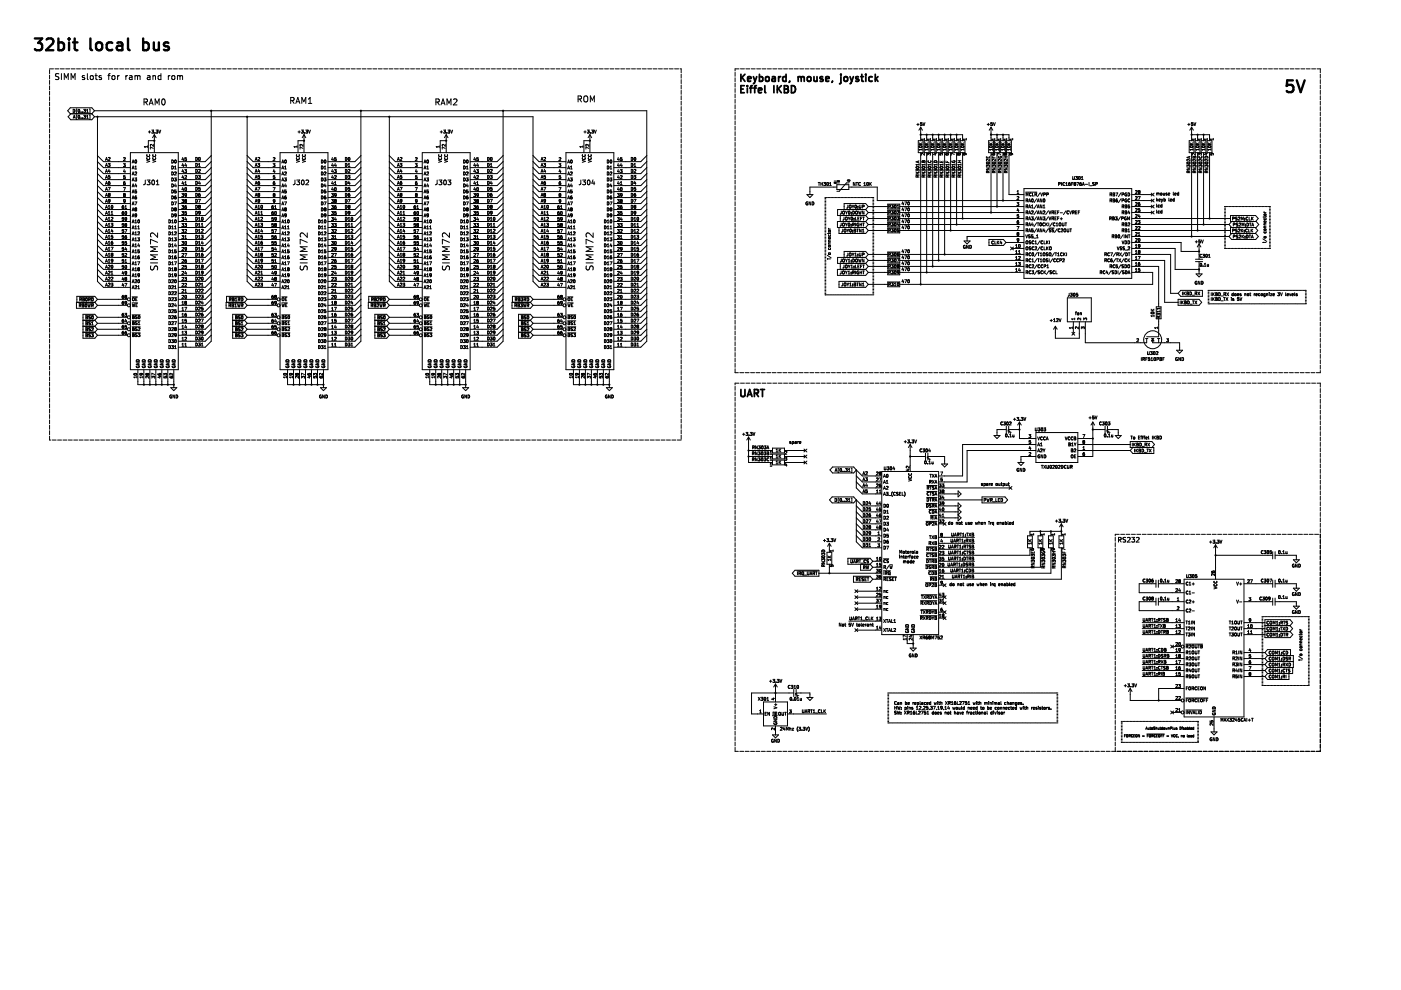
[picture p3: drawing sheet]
<svg xmlns="http://www.w3.org/2000/svg" width="297mm" height="210mm" viewBox="0 0 297 210" stroke-linecap="round" stroke-linejoin="round" font-family="sans-serif">
<g fill="#000">
<path d="M244.4 71.8l.2 .5h-.5z"/>
<path d="M176.9 38.4h1.1l-.4 .1v-.2l.4 .1z" fill-rule="evenodd"/>
<path d="M176.9 38.8l.3-.1v.2l-.3-.1h1.1z" fill-rule="evenodd"/>
<path d="M196.5 96.8l.6 .1-.3 .1 .6 .4-.3 .1v.3l-.4-.7-.2 .3z" fill-rule="evenodd"/>
<path d="M213.6 91.1l.6 .1-.3 .1 .7 .4-.3 .1-.1 .3-.4-.7-.1 .3z" fill-rule="evenodd"/>
<path d="M234.6 91.1l.6 .1-.3 .1 .6 .4-.3 .1v.3l-.4-.7-.2 .3z" fill-rule="evenodd"/>
<path d="M168.5 146.9l.6 .1-.3 .2 .7 .3-.3 .1-.1 .3-.3-.7-.2 .3z" fill-rule="evenodd"/>
<circle cx="20.7" cy="24.8" r=".23"/>
<circle cx="32.7" cy="29.8" r=".23"/>
<circle cx="44.8" cy="23.5" r=".23"/>
<circle cx="52.4" cy="24.8" r=".23"/>
<circle cx="64.5" cy="29.8" r=".23"/>
<circle cx="76.5" cy="23.5" r=".23"/>
<circle cx="82.5" cy="24.8" r=".23"/>
<circle cx="94.6" cy="29.8" r=".23"/>
<circle cx="106.7" cy="23.5" r=".23"/>
<circle cx="125.1" cy="29.8" r=".23"/>
<circle cx="195.2" cy="28.6" r=".23"/>
<circle cx="196.5" cy="28.6" r=".23"/>
<circle cx="197.7" cy="28.6" r=".23"/>
<circle cx="199" cy="28.6" r=".23"/>
<circle cx="200.3" cy="28.6" r=".23"/>
<circle cx="201.5" cy="28.6" r=".23"/>
<circle cx="202.8" cy="28.6" r=".23"/>
<circle cx="210.1" cy="28.6" r=".23"/>
<circle cx="211.4" cy="28.6" r=".23"/>
<circle cx="212.7" cy="28.6" r=".23"/>
<circle cx="252.6" cy="28.6" r=".23"/>
<circle cx="253.9" cy="28.6" r=".23"/>
<circle cx="255.2" cy="28.6" r=".23"/>
<circle cx="196.5" cy="57.8" r=".23"/>
<circle cx="197.7" cy="56.5" r=".23"/>
<circle cx="199" cy="55.2" r=".23"/>
<circle cx="200.3" cy="53.9" r=".23"/>
<circle cx="201.5" cy="48.9" r=".23"/>
<circle cx="202.8" cy="47.6" r=".23"/>
<circle cx="204.1" cy="46.3" r=".23"/>
<circle cx="210.1" cy="45.1" r=".23"/>
<circle cx="211.4" cy="43.8" r=".23"/>
<circle cx="212.7" cy="42.5" r=".23"/>
<circle cx="252.6" cy="50.1" r=".23"/>
<circle cx="253.9" cy="48.9" r=".23"/>
<circle cx="254.2" cy="53.3" r=".23"/>
<circle cx="254.2" cy="57.1" r=".23"/>
<circle cx="255.2" cy="47.6" r=".23"/>
<circle cx="256.4" cy="46.3" r=".23"/>
<circle cx="195.2" cy="60.3" r=".23"/>
<circle cx="30.5" cy="81.6" r=".23"/>
<circle cx="31.8" cy="81.6" r=".23"/>
<circle cx="33" cy="81.6" r=".23"/>
<circle cx="34.3" cy="81.6" r=".23"/>
<circle cx="35.6" cy="81.6" r=".23"/>
<circle cx="36.8" cy="81.6" r=".23"/>
<circle cx="62.2" cy="81.6" r=".23"/>
<circle cx="63.5" cy="81.6" r=".23"/>
<circle cx="64.8" cy="81.6" r=".23"/>
<circle cx="66" cy="81.6" r=".23"/>
<circle cx="67.3" cy="81.6" r=".23"/>
<circle cx="68.6" cy="81.6" r=".23"/>
<circle cx="92.4" cy="81.6" r=".23"/>
<circle cx="93.7" cy="81.6" r=".23"/>
<circle cx="94.9" cy="81.6" r=".23"/>
<circle cx="96.2" cy="81.6" r=".23"/>
<circle cx="97.5" cy="81.6" r=".23"/>
<circle cx="98.7" cy="81.6" r=".23"/>
<circle cx="122.8" cy="81.6" r=".23"/>
<circle cx="124.1" cy="81.6" r=".23"/>
<circle cx="125.4" cy="81.6" r=".23"/>
<circle cx="126.7" cy="81.6" r=".23"/>
<circle cx="127.9" cy="81.6" r=".23"/>
<circle cx="129.2" cy="81.6" r=".23"/>
<circle cx="158.7" cy="96.8" r=".23"/>
<circle cx="158.7" cy="95.5" r=".23"/>
<circle cx="193" cy="96.8" r=".23"/>
<circle cx="216.1" cy="91.1" r=".23"/>
<circle cx="231.7" cy="93" r=".23"/>
<circle cx="231.7" cy="91.1" r=".23"/>
<circle cx="220.6" cy="112.7" r=".23"/>
<circle cx="222.8" cy="112.7" r=".23"/>
<circle cx="225" cy="112.7" r=".23"/>
<circle cx="257.7" cy="117.7" r=".23"/>
<circle cx="175.8" cy="121.5" r=".23"/>
<circle cx="193.6" cy="136.5" r=".23"/>
<circle cx="164.4" cy="146.9" r=".23"/>
<circle cx="245.7" cy="148.5" r=".23"/>
</g>
<g fill="none" stroke="#000" stroke-width=".21">
<path d="M10.5 14.6h.8M10.5 14.8v.8M10.5 15.9v.9M10.5 17.1v.8M10.5 18.2v.8M10.5 19.3v.9M11.7 14.6h.8M12.5 15.7h-.7v.4l.6 .2 .1 .3-.3 .3-.4-.1M12.8 14.6h.8M13 15.6v1.3M13.6 16.9v-1.3l.4 .9 .5-.9v1.3M13.9 14.6h.9"/>
<path d="M15.1 16.9v-1.3l.4 .9 .4-.9v1.3M15.1 14.6h.8M16.2 14.6h.9M17.4 14.6h.8M17.9 16.1l-.3-.1-.2 .2 .1 .2 .4 .1v.3h-.5M18.5 14.6h.8M18.5 15.6v1.1l.2 .2M19.2 16.2l.2-.2 .3 .2v.6h-.5zM19.6 14.6h.9M20.2 16h.4M20.3 15.6v1.1l.3 .2M20.8 14.6h.8"/>
<path d="M21.5 16.1l-.3-.1-.2 .2 .1 .2 .4 .1v.3h-.5M21.9 14.6h.9M22.9 16h.5M23.1 14.6h.8M23.4 15.6l-.3 .2v1.1M23.8 16.2l.2-.2 .3 .2v.6h-.5zM24.2 14.6h.9M24.9 16v.9M25.3 16l-.4 .3M25.4 14.6h.8M26.5 14.6h.8M26.7 16v.9"/>
<path d="M27 16l-.3 .3M27.5 16.1h.5v.8M27.6 14.6h.9M28 16.3l-.6 .3 .2 .3 .4-.1M28.6 16.2l.4-.2 .2 .2M28.6 16v.9M28.8 14.6h.8M29.2 16.2l.1-.2 .3 .1 .1 .8M29.2 16.2v.7M29.9 14.6h.9M31.1 14.6h.8M31.3 16.1h.5v.8"/>
<path d="M31.8 16.3l-.6 .3 .2 .3 .4-.1M32.2 14.6h.9M32.4 16.2l.5-.1 .1 .8M32.4 16v.9M33.4 14.6h.8M34.1 16.1l-.3-.1-.3 .3 .1 .5h.5M34.1 15.6v1.3M34.5 14.6h.8M35.6 14.6h.9M35.7 16v.9M36.1 16l-.4 .3M36.5 16.1l.3-.1 .3 .3v.3l-.3 .3-.4-.3z"/>
<path d="M36.8 14.6h.8M37.6 16.2l.4-.2 .2 .2M37.6 16v.9M37.9 14.6h.9M38.2 16.2l.1-.2 .4 .1v.8M38.2 16.2v.7M39.1 14.6h.8M40.2 14.6h.8M41.4 14.6h.8M42.5 14.6h.8M43.6 14.6h.9M44.8 14.6h.8"/>
<path d="M45.9 14.6h.9M47.1 14.6h.8M48.2 14.6h.8M49.4 14.6h.8M50.5 14.6h.8M51.6 14.6h.9M52.8 14.6h.8M53.9 14.6h.9M55.1 14.6h.8M56.2 14.6h.8M57.3 14.6h.9M58.5 14.6h.8"/>
<path d="M59.6 14.6h.9M60.8 14.6h.8M61.9 14.6h.9M63.1 14.6h.8M64.2 14.6h.8M65.3 14.6h.9M66.5 14.6h.8M67.6 14.6h.9M68.8 14.6h.8M69.9 14.6h.9M71.1 14.6h.8M72.2 14.6h.8"/>
<path d="M73.3 14.6h.9M74.5 14.6h.8M75.6 14.6h.9M76.8 14.6h.8M77.9 14.6h.8M79.1 14.6h.8M80.2 14.6h.8M81.3 14.6h.9M82.5 14.6h.8M83.6 14.6h.9M84.8 14.6h.8M85.9 14.6h.8"/>
<path d="M87.1 14.6h.8M88.2 14.6h.8M89.3 14.6h.9M90.5 14.6h.8M91.6 14.6h.9M92.8 14.6h.8M93.9 14.6h.8M95 14.6h.9M96.2 14.6h.8M97.3 14.6h.9M98.5 14.6h.8M99.6 14.6h.9"/>
<path d="M100.8 14.6h.8M101.9 14.6h.8M103 14.6h.9M104.2 14.6h.8M105.3 14.6h.9M106.5 14.6h.8M107.6 14.6h.9M108.8 14.6h.8M109.9 14.6h.8M111 14.6h.9M112.2 14.6h.8M113.3 14.6h.9"/>
<path d="M114.5 14.6h.8M115.6 14.6h.8M116.8 14.6h.8M117.9 14.6h.8M119 14.6h.9M120.2 14.6h.8M121.3 14.6h.9M122.5 14.6h.8M123.6 14.6h.8M124.8 14.6h.8M125.9 14.6h.8M127 14.6h.9"/>
<path d="M128.2 14.6h.8M129.3 14.6h.9M130.5 14.6h.8M131.6 14.6h.8M132.7 14.6h.9M133.9 14.6h.8M135 14.6h.9M136.2 14.6h.8M137.3 14.6h.9M138.5 14.6h.8M139.6 14.6h.8M140.7 14.6h.9"/>
<path d="M141.9 14.6h.8M143 14.6h.9M144.2 14.6h.2v.8M144.4 15.7v.9M144.4 16.9v.8M144.4 18v.9M144.4 19.2v.8M155.9 15.3v.9M155.9 16.5v.8M155.9 17.6v.9M155.9 18.8v.8M155.9 19.9v.9"/>
<path d="M156.7 14.6h-.8v.4M157 14.6h.8M158.1 14.6h.9M159.3 14.6h.8M160.4 14.6h.9M161.6 14.6h.8M162.7 14.6h.8M163.8 14.6h.9M165 14.6h.8M166.1 14.6h.9M167.3 14.6h.8M168.4 14.6h.9"/>
<path d="M169.6 14.6h.8M170.7 14.6h.8M171.8 14.6h.9M173 14.6h.8M174.1 14.6h.9M175.3 14.6h.8M176.4 14.6h.9M177.6 14.6h.8M178.7 14.6h.8M179.8 14.6h.9M181 14.6h.8M182.1 14.6h.9"/>
<path d="M183.3 14.6h.8M184.4 14.6h.8M185.6 14.6h.8M186.7 14.6h.8M187.8 14.6h.9M189 14.6h.8M190.1 14.6h.9M191.3 14.6h.8M192.4 14.6h.8M193.6 14.6h.8M194.7 14.6h.8M195.8 14.6h.9"/>
<path d="M197 14.6h.8M198.1 14.6h.9M199.3 14.6h.8M200.4 14.6h.8M201.5 14.6h.9M202.7 14.6h.8M203.8 14.6h.9M205 14.6h.8M206.1 14.6h.9M207.3 14.6h.8M208.4 14.6h.8M209.5 14.6h.9"/>
<path d="M210.7 14.6h.8M211.8 14.6h.9M213 14.6h.8M214.1 14.6h.9M215.3 14.6h.8M216.4 14.6h.8M217.5 14.6h.9M218.7 14.6h.8M219.8 14.6h.9M221 14.6h.8M222.1 14.6h.8M223.3 14.6h.8"/>
<path d="M224.4 14.6h.8M225.5 14.6h.9M226.7 14.6h.8M227.8 14.6h.9M229 14.6h.8M230.1 14.6h.8M231.3 14.6h.8M232.4 14.6h.8M233.5 14.6h.9M234.7 14.6h.8M235.8 14.6h.9M237 14.6h.8"/>
<path d="M238.1 14.6h.8M239.2 14.6h.9M240.4 14.6h.8M241.5 14.6h.9M242.7 14.6h.8M243.8 14.6h.9M245 14.6h.8M246.1 14.6h.8M247.2 14.6h.9M248.4 14.6h.8M249.5 14.6h.9M250.7 14.6h.8"/>
<path d="M251.8 14.6h.9M253 14.6h.8M254.1 14.6h.8M255.2 14.6h.9M256.4 14.6h.8M257.5 14.6h.9M258.7 14.6h.8M259.8 14.6h.8M261 14.6h.8M262.1 14.6h.8M263.2 14.6h.9M264.4 14.6h.8"/>
<path d="M265.5 14.6h.9M266.7 14.6h.8M267.8 14.6h.8M269 14.6h.8M270.1 14.6h.8M271.2 14.6h.9M272.4 14.6h.8M273.5 14.6h.9M274.7 14.6h.8M275.8 14.6h.8M276.9 14.6h.9M278.1 14.6h.8"/>
<path d="M279.2 14.6h.7v.8M279.9 15.7v.9M279.9 16.9v.8M279.9 18v.9M279.9 19.2v.8M10.5 20.5v.8M10.5 21.6v.9M10.5 22.8v.8M10.5 23.9v.9M10.5 25.1v.8M10.5 26.2v.8M10.5 27.3v.9"/>
<path d="M10.5 28.5v.8M10.5 29.6v.9M10.5 30.8v.8M10.5 31.9v.8M10.5 33.1v.8M10.5 34.2v.8M10.5 35.3v.9M10.5 36.5v.8M10.5 37.6v.9M10.5 38.8v.8M10.5 39.9v.8M15 24.1l-.6 .7 .6 .6h4.5l.5-.6"/>
<path d="M15.5 23.2a.32 .32 0 0 1 .4 .3 .32 .32 0 0 1-.4 .3zM15.5 25.1l.2-.6 .2 .6M15.6 24.9h.3M16.3 24.4h-.1v.9h.1M16.3 23.1h-.1v.9h.1M16.6 24.5h.1a.29 .29 0 0 1 .2 .3 .29 .29 0 0 1-.3 .2zM16.6 23.2h.1a.29 .29 0 0 1 .2 .3 .29 .29 0 0 1-.3 .3zM17.1 25.1h.1M17.2 23.8h.1M17.5 25.1h.1M17.5 23.8h.1M17.7 24.5h.4l-.2 .2 .2 .1v.2h-.4"/>
<path d="M17.7 23.2h.4l-.2 .2 .2 .1M18.1 23.5h.1M18.1 23.5v.3h-.4M18.4 23.4l.1-.2v.6M18.4 24.6l.1-.1v.6M18.4 25.1h.3M18.4 23.8h.3M18.9 24.4h.2v.9h-.2M18.9 23.1h.2v.9h-.2M19.5 24.1l.5 .7M20 23.5h117.1v48.9l-1.2 1.2h-5.8M20 24.8h93v34.9l1.3 1.2h5.7"/>
<path d="M20 23.5l-.5-.7h-4.6l-.5 .7 .5 .6h4.6M20 23.5l-.5 .6M20.7 34.3l1.2 1.2h5.7M20.7 33l1.2 1.3h5.7M20.7 36.8l1.2 1.3h5.7M20.7 39.4l1.2 1.2h5.7M20.7 38.1l1.2 1.3h5.7M20.7 35.5l1.2 1.3h5.7M20.7 24.8v34.9l1.2 1.2h5.7M22.4 34l.2-.6 .2 .6M22.4 36.6l.2-.7 .2 .7M22.4 35.3l.2-.6 .2 .6"/>
<path d="M22.4 37.8l.2-.6 .2 .6M22.4 39.1l.2-.6 .2 .6M22.4 36.4h.3M22.4 37.6h.3M22.4 38.9h.3M22.4 33.8h.3M22.4 35.1h.3M22.9 39.7h.5l-.3 .7M22.9 34.7h.4l-.2 .2 .2 .1v.2l-.3 .1M22.9 35.2l.1 .1M23 33.4h.2l.1 .2-.4 .4h.4M23 38.8h.1"/>
<path d="M23 38.7v.1M23.1 35.9l-.1 .4h.4M23.3 38.5l-.3 .2v.3l.3 .1v-.3l-.3-.1M23.3 36.1v.5M23.3 37.2h-.3v.3h.3v.3h-.3M26.2 39.8h.4l-.3 .6M26.2 34.7h.4l-.3 .2 .2 .1M26.2 33.5l.2-.1 .2 .2-.4 .5h.4M26.2 38.8v.1M26.3 38.8h.2M26.3 38.8h-.1M26.3 35.9l-.1 .5h.4"/>
<path d="M26.5 38.5l-.3 .2v.4h.3v-.3M26.5 38.8h.1M26.5 37.5h.1M26.5 35h.1M26.5 36.2v.4M26.5 35v.3h-.3M26.5 37.5v.3h-.3M26.5 37.2h-.3v.3h.3M27.6 32.4h10.2v46h-10.2zM28 34.6l.2-.7 .2 .7M28 35.8l.2-.6 .2 .6M28 37.1l.2-.6 .2 .6"/>
<path d="M28 38.4l.2-.7 .2 .7M28 39.6l.2-.6 .2 .6M28.1 34.4h.3M28.1 35.7h.3M28.1 36.9h.3M28.1 39.5h.3M28.1 38.2h.3M28.6 38.3h.3M28.6 37.7h.4l-.2 .3h.1v.3M28.6 35.4l.2-.2v.6M28.6 35.8h.4M28.6 36.5h.3"/>
<path d="M28.6 36.5h.1M28.7 34l.1-.1a.29 .29 0 0 1 .2 .4 .29 .29 0 0 1-.3 .2zM28.8 39l-.2 .4h.4M28.9 36.5h.1M28.9 39.2v.4M28.9 38.3h.1M28.9 36.5v.2l-.3 .4h.4M30.5 21.6h.6l.1-.5-.7-.1v1.2M30.8 38.2v.8l-.4 .2M30.8 21.6l.5 .6M31.1 34l.6 .2-.6 .2M31.2 32.8a.29 .29 0 0 0 .2 .4 .29 .29 0 0 0 .3-.4"/>
<path d="M31.2 33.4a.29 .29 0 0 0 .2 .4 .29 .29 0 0 0 .3-.3M31.2 38.2h.6l-.3 .4 .3 .1v.4h-.6M31.2 30.9v.4M31.2 31.1h-.6l.2 .2M31.5 28h.4M31.6 22.2l.4-1.2 .5 1.2M31.7 33.4v.1M31.7 32.8h.1M31.7 27.7v.5M31.7 21.9h.6M32.2 27.6h.4l-.2 .2 .1 .1v.3h-.3M32.3 38.2h.1a.49 .49 0 0 1 .4 .5 .49 .49 0 0 1-.5 .4l-.1-.3z"/>
<path d="M32.4 34l.6 .2-.6 .2M32.4 32.8a.29 .29 0 0 0 .3 .4 .29 .29 0 0 0 .3-.4M32.4 33.4a.29 .29 0 0 0 .3 .4 .29 .29 0 0 0 .3-.3M32.5 30.6v.4l-.4-.4-.2 .1v.3M32.5 31.5l-.6-.3v.4M32.7 29.8h-1.2v2.6M32.7 28.6v3.8M32.7 28.6l-.4 .6M32.7 28.6l.4 .6M32.8 28.2h.1M32.9 28.2h-.1M32.9 22.2v-1.2l.4 .9 .4-.9v1.2"/>
<path d="M33 32.8h.1M33 33.4v.1M33.1 27.6h.4l-.2 .2 .1 .1v.3h-.3M33.1 38.5l.3-.3v1M33.1 39.2h.6M33.7 27.6l.2 .6 .2-.6M34.4 21.1l.2-.1a.68 .68 0 0 1 .4 .6 .68 .68 0 0 1-.4 .6l-.3-.4zM36.4 39a.32 .32 0 0 1 .4 .3 .32 .32 0 0 1-.4 .3zM36.4 33.9a.32 .32 0 0 1 .4 .3 .32 .32 0 0 1-.4 .4zM36.4 35.2a.32 .32 0 0 1 .4 .3 .32 .32 0 0 1-.4 .3zM36.4 36.5a.32 .32 0 0 1 .4 .3 .32 .32 0 0 1-.4 .3zM36.4 37.7a.32 .32 0 0 1 .4 .4 .32 .32 0 0 1-.4 .3z"/>
<path d="M37 38.3h.1M37 37.7h.4l-.2 .3h.1v.3h-.3M37 35.4l.2-.2v.6M37 36.5h.3l.1 .1-.4 .5h.4M37 35.8h.4M37.2 39l-.2 .4h.4M37.3 39.2v.4M38.7 38.5l-.1 .4h.4M38.7 39.7l-.1 .5h.4M38.7 35.9l-.1 .5h.4M38.7 37.2l-.1 .5h.4M38.7 34.7l-.1 .4h.4"/>
<path d="M38.7 33.4l-.1 .5h.4M38.9 33.6v.5M38.9 34.9v.4M38.9 36.2v.4M38.9 37.4v.5M38.9 38.7v.4M38.9 40v.4M39.2 36h.4l-.3 .2 .2 .1v.2h-.3M39.2 39.1h.4M39.2 37.3l.2-.1 .2 .2-.4 .5h.4M39.2 38.7l.2-.2v.6M39.3 39.8a.29 .29 0 0 1 .3 .3 .29 .29 0 0 1-.3 .3z"/>
<path d="M39.3 34.7l-.1 .4h.4M39.5 34.9v.4M39.5 33.4h-.3v.3h.3v.3h-.3M41.5 34.7a.32 .32 0 0 1 .4 .3 .32 .32 0 0 1-.4 .3zM41.5 37.2a.32 .32 0 0 1 .4 .3 .32 .32 0 0 1-.4 .3zM41.5 33.4a.32 .32 0 0 1 .4 .3 .32 .32 0 0 1-.4 .3zM41.5 38.5a.32 .32 0 0 1 .4 .3 .32 .32 0 0 1-.4 .3zM41.5 39.7a.32 .32 0 0 1 .4 .3 .32 .32 0 0 1-.4 .4zM41.5 35.9a.32 .32 0 0 1 .4 .3 .32 .32 0 0 1-.4 .4zM42.1 37.2h.4l-.3 .2 .2 .1M42.1 36l.2-.1 .2 .2-.4 .5h.4M42.1 35.3h.4"/>
<path d="M42.1 34.8l.2-.1v.6M42.2 33.4a.29 .29 0 0 1 .3 .3 .29 .29 0 0 1-.3 .3zM42.2 38.4l-.1 .5h.4M42.4 37.5h.1M42.4 38.7v.4M42.4 37.5v.3h-.3M42.4 39.7h-.3v.3h.3M44.8 23.5v48.9l-1.3 1.2h-5.7M44.8 33l-1.3 1.3h-5.7M44.8 34.3l-1.3 1.2h-5.7M44.8 36.8l-1.3 1.3h-5.7M44.8 39.4l-1.3 1.2h-5.7"/>
<path d="M44.8 35.5l-1.3 1.3h-5.7M44.8 38.1l-1.3 1.3h-5.7M52.4 33l1.3 1.3h5.7M52.4 35.5l1.3 1.3h5.7M52.4 34.3l1.3 1.2h5.7M52.4 39.4l1.3 1.2h5.7M52.4 38.1l1.3 1.3h5.7M52.4 36.8l1.3 1.3h5.7M52.4 24.8v34.9l1.3 1.2h5.7M54.1 34l.2-.6 .2 .6M54.1 36.6l.2-.7 .2 .7M54.1 39.1l.2-.6 .2 .6"/>
<path d="M54.1 37.8l.2-.6 .2 .6M54.1 35.3l.2-.6 .2 .6M54.2 36.4h.3M54.2 37.6h.3M54.2 38.9h.3M54.2 33.8h.3M54.2 35.1h.3M54.7 39.7h.4l-.3 .7M54.7 34.7h.4l-.2 .2h.1M54.7 35.2l.3 .1M54.7 33.4h.2l.2 .2-.4 .4h.4M54.7 38.8h.1"/>
<path d="M54.8 38.7h.2M54.8 38.7l-.1 .1M54.9 35.9l-.2 .4h.4M55 38.5l-.3 .1 .1 .5 .2-.1v-.2M55 36.1v.5M55 38.7v.1M55 37.5h.1M55 34.9v.1M55 37.2h-.3v.3h.3M55 37.5v.3h-.3M55 35v.2M55 35.2v.1"/>
<path d="M57.9 39.8h.4l-.3 .6M57.9 34.7h.4l-.2 .2 .1 .1M57.9 38.8l.1 .3h.3v-.3M57.9 33.5l.3-.1 .1 .2-.4 .5h.4M58 37.5h.2M58 37.5h-.1M58 38.8l-.1 .1M58.1 35.9l-.2 .5h.4M58.2 38.8h-.2M58.2 38.5l-.3 .3M58.2 37.5h.1M58.2 38.8h.1"/>
<path d="M58.2 35h.1M58.2 36.2v.4M58.3 35l-.1 .3h-.3M58.3 37.5l-.1 .3h-.3M58.3 37.2h-.3l-.1 .3M59.4 32.4h10.1v46h-10.1zM59.7 34.6l.3-.7 .2 .7M59.7 35.8l.3-.6 .2 .6M59.7 37.1l.3-.6 .2 .6M59.7 38.4l.3-.7 .2 .7M59.7 39.6l.3-.6 .2 .6M59.8 34.4h.3"/>
<path d="M59.8 35.7h.3M59.8 36.9h.3M59.8 39.5h.3M59.8 38.2h.3M60.3 37.7h.4l-.2 .3h.2v.3h-.4M60.3 35.4l.2-.2v.6M60.3 35.8h.4M60.4 36.5h.2l.1 .1-.4 .5h.4M60.4 36.5h-.1M60.4 34.5h.1M60.4 34v.5M60.4 34h.2"/>
<path d="M60.4 34.5h.2M60.4 34h.1M60.5 39l-.2 .4h.4M60.6 34h.1M60.7 34v.5M60.7 34.5h-.1M60.7 39.2v.4M61.6 21.3h.6l.1-.5-.7-.1v1.2M61.9 21.3l.5 .6M62.5 38.2v.8l-.3 .2M62.7 21.9l.4-1.2 .5 1.2M62.8 34l.7 .2-.7 .2"/>
<path d="M62.8 21.6h.6M62.9 33.4a.28 .28 0 0 0 .3 .4 .28 .28 0 0 0 .2-.4M62.9 32.8a.28 .28 0 0 0 .3 .4 .28 .28 0 0 0 .2-.4M62.9 38.2h.6l-.3 .4 .3 .1v.4h-.6M63 31.1h-.7l.2 .2M63 30.9v.4M63.2 28h.5M63.4 27.7v.5M63.6 30.9l.1 .1M63.9 27.6h.4l-.2 .2 .2 .1v.3h-.4M64 21.9v-1.2l.4 .9 .4-.9v1.2M64.1 38.2h.1a.49 .49 0 0 1 .3 .5 .49 .49 0 0 1-.4 .4l-.2-.3z"/>
<path d="M64.1 34l.6 .2-.6 .2M64.2 33.4a.28 .28 0 0 0 .2 .4 .28 .28 0 0 0 .3-.4M64.2 32.8a.28 .28 0 0 0 .2 .4 .28 .28 0 0 0 .3-.4M64.2 30.6v.4l-.4-.4-.2 .1v.2M64.2 31.5l-.6-.3v.4M64.5 29.8h-1.3v2.6M64.5 28.6l-.4 .6M64.5 28.6v3.8M64.5 28.6l.3 .6M64.5 28.2h.1M64.8 27.6h.4l-.2 .2 .2 .1v.3h-.4M64.9 38.3l.3-.1 .2 .3-.6 .7h.6"/>
<path d="M65.4 21.9h.7M65.4 21l.3-.3v1.2M65.4 27.6l.2 .6 .2-.6M68.1 39a.32 .32 0 0 1 .4 .3 .32 .32 0 0 1-.4 .3zM68.1 36.5a.32 .32 0 0 1 .4 .3 .32 .32 0 0 1-.4 .3zM68.1 33.9a.32 .32 0 0 1 .4 .3 .32 .32 0 0 1-.4 .4zM68.1 37.7a.32 .32 0 0 1 .4 .4 .32 .32 0 0 1-.4 .3zM68.1 35.2a.32 .32 0 0 1 .4 .3 .32 .32 0 0 1-.4 .3zM68.7 38.3h.3M68.7 37.7h.4l-.2 .3h.2v.3M68.7 35.4l.2-.2v.6M68.7 35.8h.4"/>
<path d="M68.9 39l-.2 .4h.4M69 36.5h-.3M69 36.5h.1M69 39.2v.4M69.1 38.3h-.1M69.1 36.5v.2l-.4 .4h.4M70.5 38.5l-.2 .4h.4M70.5 39.7l-.2 .5h.4M70.5 35.9l-.2 .5h.4M70.5 37.2l-.2 .5h.4M70.5 34.7l-.2 .4h.4M70.5 33.4l-.2 .5h.4"/>
<path d="M70.6 33.6v.5M70.6 34.9v.4M70.6 36.2v.4M70.6 37.4v.5M70.6 38.7v.4M70.6 40v.4M70.9 36h.4l-.2 .2h.1M70.9 37.3l.3-.1 .1 .2-.4 .5h.4M70.9 34h.3M70.9 39.1h.4M70.9 38.7l.2-.2v.6M71 39.8h.1a.29 .29 0 0 1 .2 .3 .29 .29 0 0 1-.3 .3z"/>
<path d="M71.1 34.7l-.2 .4h.4M71.2 36.2l.1 .1M71.2 33.7h.1M71.2 34.9v.4M71.3 33.4h-.3l-.1 .3h.3M71.3 34h-.1M71.3 36.3l-.1 .3-.3-.1M71.3 33.7v.3M73.2 37.2a.32 .32 0 0 1 .4 .3 .32 .32 0 0 1-.4 .3zM73.2 35.9a.32 .32 0 0 1 .4 .3 .32 .32 0 0 1-.4 .4zM73.2 33.4a.32 .32 0 0 1 .4 .3 .32 .32 0 0 1-.4 .3zM73.2 34.7a.32 .32 0 0 1 .4 .3 .32 .32 0 0 1-.4 .3z"/>
<path d="M73.2 38.5a.32 .32 0 0 1 .4 .3 .32 .32 0 0 1-.4 .3zM73.2 39.7a.32 .32 0 0 1 .4 .3 .32 .32 0 0 1-.4 .4zM73.8 37.2h.4l-.2 .2 .1 .1M73.8 34.8l.2-.1v.6M73.8 36l.3-.1 .1 .2-.4 .5h.4M73.8 35.3h.4M73.9 33.4h.1a.29 .29 0 0 1 .2 .3 .29 .29 0 0 1-.3 .3zM74 38.4l-.2 .5h.4M74.1 38.7v.4M74.1 37.5h.1M74.2 37.5l-.1 .3h-.3M74.2 39.7h-.3l-.1 .3"/>
<path d="M76.5 34.3l-1.3 1.2h-5.7M76.5 35.5l-1.3 1.3h-5.7M76.5 38.1l-1.3 1.3h-5.7M76.5 33l-1.3 1.3h-5.7M76.5 36.8l-1.3 1.3h-5.7M76.5 39.4l-1.3 1.2h-5.7M76.5 23.5v48.9l-1.3 1.2h-5.7M82.5 38.1l1.3 1.3h5.7M82.5 36.8l1.3 1.3h5.7M82.5 39.4l1.3 1.2h5.7M82.5 35.5l1.3 1.3h5.7M82.5 33l1.3 1.3h5.7"/>
<path d="M82.5 34.3l1.3 1.2h5.7M82.5 24.8v34.9l1.3 1.2h5.7M84.2 36.6l.3-.7 .2 .7M84.2 37.8l.3-.6 .2 .6M84.2 39.1l.3-.6 .2 .6M84.2 35.3l.3-.6 .2 .6M84.2 34l.3-.6 .2 .6M84.3 36.4h.3M84.3 37.6h.3M84.3 38.9h.3M84.3 33.8h.3M84.3 35.1h.3"/>
<path d="M84.8 34.7h.4l-.2 .2 .2 .1v.2h-.4M84.8 39.7h.4l-.2 .7M84.8 33.4h.3l.1 .2-.4 .4h.4M84.9 37.5h.2l.1 .2-.4 .1M84.9 38.8l.2-.1 .1 .3-.3 .1zM84.9 37.5h-.1M84.9 38.8h-.1M85 35.9l-.2 .4h.4M85.1 38.5l-.3 .2M85.1 36.1v.5M85.2 37.2h-.3l-.1 .3M88 34.7h.4l-.2 .2 .2 .1v.3h-.4"/>
<path d="M88 39.8h.5l-.3 .6M88.1 33.5l.2-.1 .1 .2-.4 .5h.4M88.1 37.5h.3v.3h-.3M88.1 37.5h.1M88.1 38.8v.1M88.1 38.8h.3v.3h-.3zM88.2 35.9l-.1 .5h.4M88.4 38.5l-.3 .3M88.4 36.2v.4M88.4 37.2h-.3v.3M89.5 32.4h10.2v46h-10.2zM89.9 34.6l.2-.7 .2 .7"/>
<path d="M89.9 35.8l.2-.6 .2 .6M89.9 37.1l.2-.6 .2 .6M89.9 39.6l.2-.6 .2 .6M89.9 38.4l.2-.7 .2 .7M90 34.4h.3M90 35.7h.3M90 36.9h.3M90 39.5h.3M90 38.2h.3M90.5 38.3h.1M90.5 37.7h.4l-.3 .3h.2v.3h-.3M90.5 36.5h.2l.2 .1-.4 .5h.4"/>
<path d="M90.5 35.4l.2-.2v.6M90.5 35.8h.4M90.6 39l-.1 .4h.4M90.8 39.2v.4M92.4 21.6h.6l.1-.5-.7-.1v1.2M92.7 38.2l-.1 .8-.3 .2M92.7 21.6l.4 .6M93 34l.6 .2-.6 .2M93.1 33.4a.28 .28 0 0 0 .2 .4 .28 .28 0 0 0 .3-.4M93.1 32.8a.28 .28 0 0 0 .2 .4 .28 .28 0 0 0 .3-.4M93.1 38.2h.6l-.3 .4 .2 .1v.4h-.5M93.1 30.9v.4"/>
<path d="M93.1 31.1h-.6l.2 .2M93.3 28h.5M93.5 22.2l.4-1.2 .5 1.2M93.6 27.7v.5M93.6 21.9h.6M94.1 27.6h.4l-.3 .2 .2 .1v.3h-.3M94.2 38.2h.1a.49 .49 0 0 1 .4 .5 .49 .49 0 0 1-.5 .4l-.1-.3zM94.3 34l.6 .2-.6 .2M94.3 33.4v.1M94.3 32.8h.1M94.4 30.6v.4l-.5-.4-.1 .1v.3M94.4 31.5l-.6-.3v.4"/>
<path d="M94.6 29.8h-1.3v2.6M94.6 28.6v3.8M94.6 28.6l-.4 .6M94.6 28.6l.4 .6M94.7 28.2h.1M94.8 22.2v-1.2l.4 .9 .4-.9v1.2M94.8 33.4a.29 .29 0 0 1-.2 .4 .29 .29 0 0 1-.3-.3M94.8 32.8a.29 .29 0 0 1-.2 .4 .29 .29 0 0 1-.3-.4M95 27.6h.4l-.3 .2 .2 .1v.3h-.3M95 38.2h.6l-.3 .4 .2 .1v.4h-.5M95.5 27.6l.3 .6 .2-.6M96.2 21.1l.4-.1 .3 .3-.8 .9h.8"/>
<path d="M98.3 39a.32 .32 0 0 1 .4 .3 .32 .32 0 0 1-.4 .3zM98.3 33.9a.32 .32 0 0 1 .4 .3 .32 .32 0 0 1-.4 .4zM98.3 37.7a.32 .32 0 0 1 .4 .4 .32 .32 0 0 1-.4 .3zM98.3 36.5a.32 .32 0 0 1 .4 .3 .32 .32 0 0 1-.4 .3zM98.3 35.2a.32 .32 0 0 1 .4 .3 .32 .32 0 0 1-.4 .3zM98.9 37.7h.4l-.3 .3h.2v.3h-.3M98.9 35.4l.2-.2v.6M98.9 35.8h.4M98.9 36.5h.2l.2 .1-.4 .5h.4M98.9 36.5h.1M99 34v.5M99 34.5h.1"/>
<path d="M99 34h.2M99 34.5h.2M99 34h.1M99 39l-.1 .4h.4M99.2 34h.1M99.2 34.5h.1M99.2 34v.5M99.2 39.2v.4M100.6 38.5l-.1 .4h.4M100.6 39.7l-.1 .5h.4M100.6 35.9l-.1 .5h.4M100.6 37.2l-.1 .5h.4"/>
<path d="M100.6 34.7l-.1 .4h.4M100.6 33.4l-.1 .5h.4M100.8 33.6v.5M100.8 34.9v.4M100.8 36.2v.4M100.8 37.4v.5M100.8 38.7v.4M100.8 40v.4M101 36h.4l-.2 .2h.2M101.1 39.1h.3M101.1 37.3l.2-.1 .1 .2-.4 .5h.4M101.1 38.7l.2-.2v.6"/>
<path d="M101.1 34h.1M101.1 34h.3M101.1 33.7h.3M101.1 33.7h.1M101.1 39.8h.1a.29 .29 0 0 1 .3 .3 .29 .29 0 0 1-.4 .3zM101.2 34.7l-.1 .4h.4M101.4 36.2v.1M101.4 33.7h.1M101.4 34.9v.4M101.4 36.3v.3l-.4-.1M101.4 33.4h-.3v.3M101.4 33.7v.3"/>
<path d="M101.4 34h.1M103.4 34.7a.32 .32 0 0 1 .3 .3 .32 .32 0 0 1-.3 .3zM103.4 33.4a.32 .32 0 0 1 .3 .3 .32 .32 0 0 1-.3 .3zM103.4 37.2a.32 .32 0 0 1 .3 .3 .32 .32 0 0 1-.3 .3zM103.4 38.5a.32 .32 0 0 1 .3 .3 .32 .32 0 0 1-.3 .3zM103.4 35.9a.32 .32 0 0 1 .3 .3 .32 .32 0 0 1-.3 .4zM103.4 39.7a.32 .32 0 0 1 .3 .3 .32 .32 0 0 1-.3 .4zM103.9 37.2h.4l-.2 .2 .2 .1v.3h-.4M104 36l.2-.1 .1 .2-.4 .5h.4M104 34.8l.2-.1v.6M104 35.3h.3M104 34a.3 .3 0 0 1-.1-.4 .3 .3 0 0 1 .3-.2l.1 .6"/>
<path d="M104 34h.1M104.1 34h.1M104.1 38.4l-.1 .5h.4M104.3 38.7v.4M104.3 34h-.1M104.3 39.7h-.3v.3M106.7 23.5v48.9l-1.3 1.2h-5.7M106.7 36.8l-1.3 1.3h-5.7M106.7 33l-1.3 1.3h-5.7M106.7 39.4l-1.3 1.2h-5.7M106.7 38.1l-1.3 1.3h-5.7M106.7 34.3l-1.3 1.2h-5.7"/>
<path d="M106.7 35.5l-1.3 1.3h-5.7M113 39.4l1.3 1.2h5.7M113 33l1.3 1.3h5.7M113 38.1l1.3 1.3h5.7M113 36.8l1.3 1.3h5.7M113 35.5l1.3 1.3h5.7M113 34.3l1.3 1.2h5.7M114.7 34l.2-.6 .2 .6M114.7 36.6l.2-.7 .2 .7M114.7 39.1l.2-.6 .2 .6M114.7 35.3l.2-.6 .2 .6M114.7 37.8l.2-.6 .2 .6"/>
<path d="M114.8 36.4h.3M114.8 37.6h.3M114.8 38.9h.3M114.8 33.8h.3M114.8 35.1h.3M115.3 35.2v.1M115.3 39.7h.4l-.3 .7M115.3 34.7h.4l-.2 .2 .1 .1v.2l-.3 .1M115.3 33.4h.3l.1 .2-.4 .4h.4M115.5 35.9l-.2 .4h.4M115.6 38.5l-.3 .1v.4h.3v-.3l-.3 .1M115.6 36.1v.5"/>
<path d="M115.6 37.2h-.3v.3h.3v.3h-.3M118.5 34.7h.4l-.2 .2 .2 .1v.3h-.4M118.5 39.8h.4l-.2 .6M118.5 33.5l.3-.1 .1 .2-.4 .5h.4M118.7 35.9l-.2 .5h.4M118.8 38.5l-.2 .2-.1 .3 .4 .1-.1-.3-.3 .1M118.8 36.2v.4M118.9 37.2h-.3l-.1 .3h.3l.1 .3h-.4M120 32.4h10.1v46h-10.1zM120.4 34.6l.2-.7 .2 .7M120.4 35.8l.2-.6 .2 .6M120.4 37.1l.2-.6 .2 .6"/>
<path d="M120.4 38.4l.2-.7 .2 .7M120.4 39.6l.2-.6 .2 .6M120.4 34.4h.3M120.4 35.7h.3M120.4 36.9h.3M120.4 39.5h.3M120.4 38.2h.3M120.9 37.7h.4l-.2 .3h.2v.3M120.9 38.3h.4M121 35.4l.1-.2v.6M121 35.8h.3M121 34l.1-.1a.29 .29 0 0 1 .2 .4 .29 .29 0 0 1-.3 .2z"/>
<path d="M121.1 39l-.1 .4h.4M121.3 36.5h.1M121.3 36.5h-.3M121.3 39.2v.4M121.3 38.3h.1M121.3 36.5v.2l-.4 .4h.4M122.6 21l.6-.1v-.4l-.6-.2v1.3M122.9 21l.4 .6M123.1 38.2v.8l-.3 .2M123.5 34l.6 .2-.6 .2M123.5 33.4v.1M123.5 32.8h.1"/>
<path d="M123.5 38.2h.6l-.3 .4 .3 .1v.4h-.6M123.6 31.1h-.6l.1 .2M123.6 30.9v.4M123.8 28h.5M123.8 20.5l.3-.2a.43 .43 0 0 1 .5 .5v.4a.42 .42 0 0 1-.4 .4 .42 .42 0 0 1-.4-.4zM124 33.4a.29 .29 0 0 1-.2 .4 .29 .29 0 0 1-.3-.3M124 32.8a.29 .29 0 0 1-.2 .4 .29 .29 0 0 1-.3-.4M124 27.7v.5M124.5 27.6h.4l-.2 .2 .2 .1v.3h-.4M124.7 38.2h.1a.49 .49 0 0 1 .3 .5 .49 .49 0 0 1-.4 .4l-.2-.3zM124.7 34l.7 .2-.7 .2M124.8 33.5a.3 .3 0 0 0 .2 .3 .3 .3 0 0 0 .3-.3"/>
<path d="M124.8 32.8a.3 .3 0 0 0 .2 .4 .3 .3 0 0 0 .3-.4M124.8 33.4v.1M124.8 32.8h.1M124.9 30.6v.4l-.5-.4-.2 .1 .1 .3M124.9 31.5l-.7-.3v.4M125.1 29.8h-1.3v2.6M125.1 28.6v3.8M125.1 28.6l-.4 .6M125.1 28.6l.3 .6M125.2 21.6v-1.3l.4 .9 .4-.9v1.3M125.2 28.2h.1M125.3 33.4v.1"/>
<path d="M125.3 32.8h.1M125.4 27.6h.4l-.2 .2 .2 .1v.3h-.4M125.7 38.1l-.2 .7h.6M126 38.5v.7M126 27.6l.2 .6 .2-.6M128.8 39a.32 .32 0 0 1 .3 .3 .32 .32 0 0 1-.3 .3zM128.8 36.5a.32 .32 0 0 1 .3 .3 .32 .32 0 0 1-.3 .3zM128.8 35.2a.32 .32 0 0 1 .3 .3 .32 .32 0 0 1-.3 .3zM128.8 37.7a.32 .32 0 0 1 .3 .4 .32 .32 0 0 1-.3 .3zM128.8 33.9a.32 .32 0 0 1 .3 .3 .32 .32 0 0 1-.3 .4zM129.3 37.7h.4l-.2 .3h.2v.3h-.4M129.4 35.8h.3"/>
<path d="M129.4 35.4l.1-.2v.6M129.4 36.5h.1M129.4 36.5h.2l.1 .1-.4 .5h.4M129.4 34v.5M129.4 34.5h.1M129.4 34h.2M129.4 34.5h.2M129.4 34h.1M129.5 39l-.1 .4h.4M129.6 34h.1M129.7 34.5h-.1M129.7 34v.5"/>
<path d="M129.7 39.2v.4M131.1 38.5l-.2 .4h.4M131.1 39.7l-.2 .5h.4M131.1 35.9l-.2 .5h.4M131.1 37.2l-.2 .5h.4M131.1 34.7l-.2 .4h.4M131.1 33.4l-.2 .5h.4M131.2 33.6v.5M131.2 34.9v.4M131.2 36.2v.4M131.2 37.4v.5M131.2 38.7v.4"/>
<path d="M131.2 40v.4M131.5 36h.4l-.2 .2 .2 .1v.2h-.4M131.5 37.3l.3-.1 .1 .2-.4 .5h.4M131.5 39.1h.4M131.5 38.7l.2-.2v.6M131.5 34h.1M131.6 33.7l.3 .1-.1 .2h-.2M131.6 33.7h-.1M131.6 39.8h.1a.29 .29 0 0 1 .2 .3 .29 .29 0 0 1-.3 .3zM131.7 34.7l-.2 .4h.4M131.8 34.9v.4M131.9 33.4h-.3l-.1 .3"/>
<path d="M133.8 34.7a.32 .32 0 0 1 .4 .3 .32 .32 0 0 1-.4 .3zM133.8 33.4a.32 .32 0 0 1 .4 .3 .32 .32 0 0 1-.4 .3zM133.8 39.7a.32 .32 0 0 1 .4 .3 .32 .32 0 0 1-.4 .4zM133.8 37.2a.32 .32 0 0 1 .4 .3 .32 .32 0 0 1-.4 .3zM133.8 38.5a.32 .32 0 0 1 .4 .3 .32 .32 0 0 1-.4 .3zM133.8 35.9a.32 .32 0 0 1 .4 .3 .32 .32 0 0 1-.4 .4zM134.4 37.2h.4l-.2 .2 .2 .1v.3h-.4M134.4 36l.3-.1 .1 .2-.4 .5h.4M134.4 34.8l.2-.1v.6M134.4 35.3h.4M134.5 34a.3 .3 0 0 1-.1-.4 .3 .3 0 0 1 .3-.2v.6M134.5 34h.1"/>
<path d="M134.5 34h.2M134.6 38.4l-.2 .5h.4M134.7 38.7v.4M134.7 34h.1M134.8 39.7h-.3l-.1 .3h.3l.1 .3h-.4M137.1 38.1l-1.2 1.3h-5.8M137.1 36.8l-1.2 1.3h-5.8M137.1 39.4l-1.2 1.2h-5.8M137.1 35.5l-1.2 1.3h-5.8M137.1 33l-1.2 1.3h-5.8M137.1 34.3l-1.2 1.2h-5.8M144.4 20.3v.8"/>
<path d="M144.4 21.5v.8M144.4 22.6v.8M144.4 23.7v.9M144.4 24.9v.8M144.4 26v.9M144.4 27.2v.8M144.4 28.3v.8M144.4 29.4v.9M144.4 30.6v.8M144.4 31.7v.9M144.4 32.9v.8M144.4 34v.9"/>
<path d="M144.4 35.2v.8M144.4 36.3v.8M144.4 37.4v.9M144.4 38.6v.8M144.4 39.7v.9M155.9 21.1v.8M155.9 22.2v.8M155.9 23.3v.9M155.9 24.5v.8M155.9 25.6v.9M155.9 26.8v.8M155.9 27.9v.9"/>
<path d="M155.9 29.1v.8M155.9 30.2v.8M155.9 31.3v.9M155.9 32.5v.8M155.9 33.6v.9M155.9 34.8v.8M155.9 35.9v.8M155.9 37.1v.8M155.9 38.2v.8M155.9 39.3v.9M173.5 38.7h.3M173.7 38.7v.6"/>
<path d="M174 39h.4M174 38.7v.6M174.4 38.7v.6M174.6 38.7h.4l-.2 .2 .2 .1v.3h-.4M175.3 38.7h.1a.29 .29 0 0 1 .3 .3 .29 .29 0 0 1-.4 .3zM175.9 39.3h.4M175.9 38.9l.2-.2v.6M176.9 38.8l.3-.1v.2zM176.9 38.4h1.1M176.9 38.8h1.1M177.4 39.7h-5.7v1.6M177.4 39.2h2.6v1h-2.6z"/>
<path d="M177.6 38.3l.4 .1-.4 .1zM179.9 38.1l-.2 .2 .4 .1 .1-.2-.2 .1 .1 .3M180 39.7h6v2.8h31.1M180 38.8h-.5l-1.6 1.8h-.5M181.3 38.7v.6l-.4-.6v.6M181.5 38.7h.4M181.7 38.7v.6M182.4 38.7a.28 .28 0 0 0-.4 .3 .28 .28 0 0 0 .4 .3M183.2 39.3h.3M183.2 38.9l.1-.2v.6M183.8 38.7h.1a.29 .29 0 0 1 .2 .3 .29 .29 0 0 1-.3 .3zM184.4 38.7v.6"/>
<path d="M184.5 39l.3 .3M184.8 38.7l-.4 .4M194.2 36.3v-.4l.3 .2v-.1h.3v.3M194.2 36.6h.7l-.7 .3h.7M194.3 35.4a.3 .3 0 0 1 .3-.1 .3 .3 0 0 1 .2 .3 .34 .34 0 0 1-.6-.1zM194.3 35.4h.1M194.4 26.4h.5M194.6 37.6l-.1-.3-.2-.1-.1 .4h.7M194.6 26.1v.5M194.7 34.2v.3M194.7 29.8h1v2.6h-1zM194.9 34.9h-.7l.2 .2"/>
<path d="M194.9 30.6h.6M194.9 37.2l-.3 .2M194.9 34.7v.4M194.9 34.1l-.7 .2 .7 .2M194.9 30.3l.3 .3M194.9 31a.3 .3 0 0 1 .4-.1 .3 .3 0 0 1 .2 .3h-.1a.3 .3 0 0 1-.3 .1 .3 .3 0 0 1-.2-.3zM195.2 26.3h.2l.1 .2-.4 .1M195.2 26.3h-.1M195.2 27v2.8M195.2 32.4v27.9M195.2 28.6h8.9v1.2M195.2 27l-.4 .6"/>
<path d="M195.2 27l.4 .6M195.5 26h-.3l-.1 .3M195.5 36.3v-.4l.2 .2 .1-.1h.3v.3M195.5 36.6h.6l-.6 .3h.6M195.5 31.7h-.6l.1 .2M195.5 31.5v.4M195.5 30.3l-.4 .2M195.5 34.2h.3l.2-.1 .1 .3h-.6zM195.6 35.4a.3 .3 0 0 1 .3-.1 .3 .3 0 0 1 .2 .3 .34 .34 0 0 1-.6-.1zM195.6 35.4h-.1M195.7 26l.2 .6 .2-.6M195.8 34.2v.2"/>
<path d="M195.8 37.6v-.3l-.2-.1-.1 .4h.6M196 29.8h1v2.6h-1zM196 32.5v.4l-.5-.4-.1 .1v.3M196 29.5h-.6l.1 .2M196 29.3v.4M196.1 34.9h-.6l.2 .2M196.1 30.6h.7M196.1 37.2l-.3 .2M196.1 34.7v.4M196.1 30.3l.4 .3M196.2 31a.3 .3 0 0 1 .3-.1 .3 .3 0 0 1 .2 .3 .3 .3 0 0 1-.4 .1 .3 .3 0 0 1-.1-.3zM196.5 28.6v1.2"/>
<path d="M196.5 32.4v25.4M196.8 36.3v-.4l.2 .2 .1-.1h.2v.3M196.8 31.5v.4M196.8 36.6h.6l-.6 .3h.6M196.8 31.7h-.7l.2 .2M196.8 30.3l-.4 .2M196.8 35.4a.31 .31 0 0 1 .3-.1 .31 .31 0 0 1 .3 .3h-.1a.3 .3 0 0 1-.3 .1 .3 .3 0 0 1-.2-.3zM196.8 34.1a.28 .28 0 0 0 .3 .4 .28 .28 0 0 0 .2-.4M196.8 35.4h.1M196.9 32.6v.1l-.3-.2v.4M196.9 32.5l.3 .1v.3M196.9 32.5v.1"/>
<path d="M197.1 37.6v-.3l-.3-.1v.4h.6M197.2 29.8h1v2.6h-1zM197.3 29.5h-.7l.2 .2M197.3 29.3v.4M197.4 34.9h-.6l.1 .2M197.4 30.6h.6M197.4 37.2l-.3 .2M197.4 34.7v.4M197.4 30.3l.4 .3M197.4 31h.1a.3 .3 0 0 1 .3-.1 .3 .3 0 0 1 .2 .3 .3 .3 0 0 1-.4 .1 .3 .3 0 0 1-.2-.3zM197.7 28.6v1.2M197.7 32.4v24.1"/>
<path d="M198 36.6h.7l-.7 .3h.7M198 31.5v.4M198 31.7h-.6l.2 .2M198 30.3l-.3 .2M198.1 35.4l-.1 .1a.31 .31 0 0 0 .4 .2 .31 .31 0 0 0 .2-.3M198.1 35.4h.5M198.1 35.4h.1M198.1 32.6h.4M198.1 34.1a.33 .33 0 0 1 .4 0 .33 .33 0 0 1 .2 .3h-.7zM198.3 32.5v.4l-.4-.2M198.4 37.6l-.1-.3-.2-.1-.1 .4h.7M198.5 29.8h1v2.6h-1z"/>
<path d="M198.5 29.3v.4M198.5 29.5h-.6l.2 .2M198.6 35.4h.1M198.6 36.3v-.3h-.3v.1l-.3-.2v.4M198.6 36.3h.1M198.7 34.9h-.7l.2 .2M198.7 30.6h.6M198.7 37.2l-.3 .2M198.7 34.7v.4M198.7 30.3l.3 .3M198.7 31a.3 .3 0 0 1 .4-.1 .3 .3 0 0 1 .2 .3h-.1a.3 .3 0 0 1-.3 .1 .3 .3 0 0 1-.2-.3zM199 28.6v1.2"/>
<path d="M199 32.4v22.8M199.2 32.5v.3l.3 .1M199.3 36.6h.6l-.6 .3h.6M199.3 34.1v.3h.6v-.3M199.3 31.5v.4M199.3 31.7h-.6l.1 .2M199.3 30.3l-.4 .2M199.3 35.4v.1a.31 .31 0 0 0 .3 .2 .31 .31 0 0 0 .3-.3M199.4 35.4h.5M199.4 35.4h-.1M199.4 32.6v.2M199.4 32.8l.1 .1"/>
<path d="M199.5 32.5l.3 .1-.1 .3M199.5 32.5l-.1 .1M199.6 34.2v.2M199.6 37.6v-.3l-.2-.1-.1 .4h.6M199.8 29.8h1v2.6h-1zM199.8 29.3v.4M199.8 29.5h-.6l.1 .2M199.9 35.4h.1M199.9 36.3v-.3h-.3l-.1 .1-.2-.2v.4M199.9 36.3h.1M199.9 34.9h-.6l.2 .2M199.9 30.6h.7"/>
<path d="M199.9 30.3l.4 .3M199.9 37.2l-.3 .2M199.9 34.7v.4M200 31a.3 .3 0 0 1 .3-.1 .3 .3 0 0 1 .2 .3 .3 .3 0 0 1-.3 .1 .3 .3 0 0 1-.2-.3zM200.3 28.6v1.2M200.3 32.4v21.5M200.4 32.6l.3 .3M200.6 36.6h.6l-.6 .3h.6M200.6 34.1v.3h.6M200.6 31.7h-.7l.2 .2M200.6 31.5v.4M200.6 30.3l-.4 .2"/>
<path d="M200.6 35.4v.1a.31 .31 0 0 0 .3 .2 .31 .31 0 0 0 .3-.3M200.6 35.4h.5M200.6 35.4h.1M200.7 32.6v.2M200.7 32.5h.3l.1 .2-.4 .2M200.7 32.8l.1 .1M200.7 32.5v.1M200.9 34.2v.2M200.9 37.6v-.3l-.3-.1v.4h.6M201 29.8h1.1v2.6h-1.1zM201.1 29.5h-.7l.2 .2M201.1 29.3v.4"/>
<path d="M201.1 35.4h.1M201.2 36.3l-.1-.3h-.2l-.1 .1-.2-.2v.4M201.2 36.3h-.1M201.2 34.9h-.6l.1 .2M201.2 30.6h.6M201.2 37.2l-.3 .2M201.2 34.7v.4M201.2 30.3l.4 .3M201.2 31h.1a.3 .3 0 0 1 .3-.1 .3 .3 0 0 1 .2 .3 .3 .3 0 0 1-.4 .1 .3 .3 0 0 1-.2-.3zM201.5 28.6v1.2M201.5 32.4v16.5M201.8 36.6h.7l-.7 .3h.7"/>
<path d="M201.8 31.7h-.6l.2 .2M201.8 31.5v.4M201.8 30.3l-.3 .2M201.9 35.4a.33 .33 0 0 1 .3-.1 .33 .33 0 0 1 .2 .3 .3 .3 0 0 1-.3 .1 .3 .3 0 0 1-.2-.3zM201.9 34.1a.29 .29 0 0 0 .3 .4 .29 .29 0 0 0 .2-.4l-.2 .1M202.2 37.6l-.1-.3-.2-.1-.1 .4h.7M202.3 29.8h1v2.6h-1zM202.3 32.7l-.6-.2v.4M202.3 29.3v.4M202.3 29.5h-.6l.2 .2M202.4 35.4h.1M202.4 36.3v-.3h-.3v.1l-.3-.2v.4"/>
<path d="M202.4 36.3h.1M202.5 34.9h-.7l.2 .2M202.5 30.6h.6M202.5 30.3l.3 .3M202.5 37.2l-.3 .2M202.5 34.7v.4M202.5 31a.3 .3 0 0 1 .4-.1 .3 .3 0 0 1 .2 .3h-.1a.3 .3 0 0 1-.3 .1 .3 .3 0 0 1-.2-.3zM202.8 28.6v1.2M202.8 32.4v15.2M203 32.6l.1 .3M203 32.5v.1M203.1 32.5h-.1"/>
<path d="M203.1 32.5h.1M203.1 32.9h.1M203.1 36.6h.6l-.6 .3h.6M203.1 31.5v.4M203.1 34.1h.6M203.1 31.7h-.6l.2 .2M203.1 34.4h.6M203.1 30.3l-.4 .2M203.1 32.5l.1 .1M203.1 35.4h.1a.3 .3 0 0 1 .3-.1 .3 .3 0 0 1 .2 .3 .3 .3 0 0 1-.4 .1 .3 .3 0 0 1-.2-.3zM203.2 32.6l.2-.1 .2 .1-.1 .3-.3-.2M203.2 32.6v.1"/>
<path d="M203.2 32.7l-.1 .2M203.4 34.1v.3M203.4 37.6v-.3l-.2-.1-.1 .4h.6M203.6 29.8h1v2.6h-1zM203.6 29.3v.4M203.6 29.5h-.6l.2 .2M203.7 36.3v-.3h-.3l-.1 .1-.2-.2v.4M203.7 36.3h.1M203.7 34.9h-.6l.2 .2M203.7 30.6h.7M203.7 37.2l-.3 .2M203.7 34.7v.4"/>
<path d="M203.7 30.3l.4 .3M203.8 31a.3 .3 0 0 1 .4-.1 .3 .3 0 0 1 .1 .3 .3 .3 0 0 1-.3 .1 .3 .3 0 0 1-.2-.3zM204.1 32.4v13.9M204.3 32.5h.4l.2 .3M204.3 32.5v.1M204.4 31.5v.4M204.4 31.7h-.7l.2 .2M204.4 30.3l-.4 .2M204.5 32.5l.1 .1-.1 .3-.2-.1v-.2M204.9 29.3v.4M204.9 29.5h-.7l.2 .2M209.1 33.2v.3h.7v-.3"/>
<path d="M209.1 35.4v-.4l.3 .2v-.2h.3v.4M209.1 35.6h.7l-.7 .4h.7M209.2 34.5v-.1a.3 .3 0 0 1 .3-.1 .3 .3 0 0 1 .2 .3v.1a.3 .3 0 0 1-.3 .1 .3 .3 0 0 1-.2-.3zM209.3 26.4h.5M209.4 33.3v.2M209.5 36.6l-.1-.3h-.2l-.1 .3h.7M209.5 26.1v.5M209.6 29.8h1v2.6h-1zM209.8 33.8v.4l-.5-.4-.2 .1 .1 .2M209.8 30.6h.6M209.8 36.2l-.3 .3M209.8 30.3l.3 .3"/>
<path d="M209.8 31a.3 .3 0 0 1 .4-.1 .3 .3 0 0 1 .2 .3h-.1a.3 .3 0 0 1-.3 .1 .3 .3 0 0 1-.2-.3zM210.1 28.6h3.8v1.2M210.1 27v2.8M210.1 32.4v12.7M210.1 27l-.4 .6M210.1 27l.4 .6M210.3 32.6v.1M210.3 32.7v.1M210.4 26.3h.1M210.4 26.3v.3h-.3M210.4 26h-.3v.3h.3M210.4 35.4v-.4l.2 .2 .1-.2h.3v.4"/>
<path d="M210.4 31.5v.4M210.4 33.2v.3h.6M210.4 35.6h.6l-.6 .4h.6M210.4 31.7h-.6l.2 .2M210.4 30.3l-.4 .2M210.4 34.5l.1-.1a.3 .3 0 0 1 .3-.1 .3 .3 0 0 1 .2 .3v.1a.3 .3 0 0 1-.4 .1 .3 .3 0 0 1-.2-.3zM210.6 26l.2 .6 .2-.6M210.7 33.3v.2M210.7 36.6v-.3h-.2l-.1 .3h.6M210.8 32.5l-.3 .1 .1 .3M210.8 32.5l.1 .1M210.9 32.6l-.1 .3-.5-.1"/>
<path d="M210.9 29.8h1v2.6h-1zM210.9 29.3v.4M210.9 29.5h-.6l.2 .2M211 33.8v.4l-.4-.4-.2 .1 .1 .2M211 30.6h.7M211 30.3l.4 .3M211 36.2l-.3 .3M211.1 31a.3 .3 0 0 1 .4-.1 .3 .3 0 0 1 .1 .3 .3 .3 0 0 1-.3 .1 .3 .3 0 0 1-.2-.3zM211.4 28.6v1.2M211.4 32.4v11.4M211.7 35.4v-.4l.2 .2 .1-.2h.2v.4M211.7 31.5v.4"/>
<path d="M211.7 35.6h.6l-.6 .4h.6M211.7 31.7h-.7l.2 .2M211.7 30.3l-.4 .2M211.7 33.2a.29 .29 0 0 0 .3 .3 .29 .29 0 0 0 .2-.4l-.2 .2M211.7 34.5v-.1a.3 .3 0 0 1 .4-.1 .3 .3 0 0 1 .2 .3l-.1 .1a.3 .3 0 0 1-.3 .1 .3 .3 0 0 1-.2-.3zM212 36.6v-.3h-.3v.3h.6M212.1 29.8h1.1v2.6h-1.1zM212.2 29.5h-.7l.2 .2M212.2 29.3v.4M212.2 32.7l-.7-.2v.4M212.3 33.8v.4l-.4-.4-.2 .1v.2M212.3 30.6h.6"/>
<path d="M212.3 30.3l.4 .3M212.3 36.2l-.3 .3M212.3 31h.1a.3 .3 0 0 1 .3-.1 .3 .3 0 0 1 .2 .3 .3 .3 0 0 1-.4 .1 .3 .3 0 0 1-.2-.3zM212.7 28.6v1.2M212.7 32.4v10.1M212.9 35.4v-.4l.3 .2v-.2h.3v.4M212.9 35.6h.7l-.7 .4h.7M212.9 31.7h-.6l.2 .2M212.9 33.5h.7M212.9 31.5v.4M212.9 33.1h.7M212.9 30.3l-.3 .2"/>
<path d="M213 34.4a.3 .3 0 0 1 .4-.1 .3 .3 0 0 1 .1 .3v.1a.3 .3 0 0 1-.3 .1 .3 .3 0 0 1-.2-.3zM213 32.5h-.1l-.1 .2 .1 .2 .2-.2M213 32.5v.1M213 32.6h.1M213.1 32.6v.1M213.1 32.6h.1M213.1 32.5h.3M213.1 32.5v.1M213.2 33.1v.4M213.3 36.6l-.1-.3h-.2l-.1 .3h.7M213.4 32.5v.1M213.4 32.6v.2l-.3-.1"/>
<path d="M213.4 29.8h1v2.6h-1zM213.4 29.3v.4M213.4 29.5h-.6l.2 .2M213.6 33.8v.4l-.5-.4-.2 .1 .1 .2M213.6 30.6h.6M213.6 36.2l-.3 .3M213.6 30.3l.3 .3M213.6 31a.3 .3 0 0 1 .4-.1 .3 .3 0 0 1 .2 .3 .3 .3 0 0 1-.4 .1 .3 .3 0 0 1-.2-.3zM213.9 32.4v8.9h3.2M214.2 31.7h-.6l.2 .2M214.2 31.5v.4M214.2 30.3l-.3 .2"/>
<path d="M214.3 32.5l.1 .3h-.3l.1-.3h.4l.1 .3M214.7 29.3v.4M214.7 29.5h-.6l.2 .2M217.1 40h22.8v19h-22.8zM224.4 39h.3l.1-.3h-.4v.6M225.1 38.7v.6M225.7 38.7a.28 .28 0 0 0-.4 .3 .28 .28 0 0 0 .4 .3M226 39.3h.3M226 38.9l.1-.2v.6M226.9 38.7l-.3 .1v.4l.3 .1v-.3l-.3 .1M227.2 39h.2M227.4 37.4l.1 .6h.2"/>
<path d="M227.5 38.7h-.3v.6M227.8 38.9v-.2h.3v.2M227.8 39v.3M227.8 38.9h.1M227.8 39.3h.1M227.8 38h-.1M227.8 39.3h.2M227.8 38.9v.1M227.8 39h.1M227.8 37.4v.6M227.8 39h.2M228 39h.1"/>
<path d="M228 38.9v.1M228 37.4h.4l-.2 .3h.2v.3h-.4M228.1 39v.3M228.1 38.9h-.1M228.1 39.3h-.1M228.3 38.7h.4l-.3 .6M228.7 37.5l.1-.1a.29 .29 0 0 1 .3 .3 .29 .29 0 0 1-.4 .3zM228.9 39.1l.3-.1 .1 .3M229 39.3h.1M229 39.3h.2M229.2 38.7l-.2 .1v.5M229.3 39.3h-.1"/>
<path d="M229.3 38.1h.3M229.3 37.6l.2-.2v.7M229.5 39.3l.2-.6 .2 .6M229.5 39.1h.3M230.1 39.1h.5M230.9 38.7v.6M231 39.4h.5M232 38.7h-.3v.2l.3 .3-.4 .1M232.3 39h.3v-.3h-.3v.6M251.7 35.6h.6l-.6 .4h.6M251.8 26.4h.5M252 36.6v-.3h-.3v.3h.6"/>
<path d="M252.1 26.1v.5M252.1 33.2v.3M252.1 29.8h1v2.6h-1zM252.2 34.4a.3 .3 0 0 0-.3-.1 .3 .3 0 0 0-.2 .3l.5 .1M252.2 34.4l.1 .1M252.3 34.6l-.1 .1M252.3 34.5v.1M252.3 35.3l-.1-.3h-.2l-.1 .2-.2-.2v.4M252.3 35.3l-.1 .1M252.3 33.8v.4l-.5-.4-.1 .1v.2M252.3 30.6h.6M252.3 36.2l-.3 .3"/>
<path d="M252.3 33.2l-.6 .2 .6 .2M252.3 30.3l.4 .3M252.6 28.6h3.8v1.2M252.6 27v2.8M252.6 32.4v17.7M252.6 27l-.3 .6M252.6 27l.4 .6M252.8 32.6v.2M252.8 32.8l.1 .1M252.9 32.5l-.1 .1M252.9 26.3h.1M252.9 26.3v.3h-.3"/>
<path d="M252.9 26h-.3v.3h.3M252.9 35.6h.7l-.7 .4h.7M252.9 31.7h-.6l.2 .2M252.9 31.5v.4M252.9 30.3l-.3 .2M253.1 26l.2 .6 .2-.6M253.2 33.3v.2M253.3 36.6l-.1-.3h-.2l-.1 .3h.7M253.4 29.8h1v2.6h-1zM253.4 29.5h-.6l.2 .2M253.4 32.5v.4l-.3-.4h-.2M253.4 29.3v.4"/>
<path d="M253.5 33.2h.1M253.5 34.4a.3 .3 0 0 0-.3-.1 .3 .3 0 0 0-.2 .3l.5 .1M253.5 33.2l-.3 .1M253.5 34.4v.1M253.5 34.6v.1M253.5 35.3v-.3h-.3v.2l-.3-.2v.4M253.5 33.2l.1 .3h-.7l.1-.3 .2 .1M253.5 34.5v.1M253.5 35.3v.1M253.6 33.8v.4l-.5-.4-.2 .1 .1 .2M253.6 30.6h.6M253.6 36.2l-.3 .3"/>
<path d="M253.6 30.3l.3 .3M253.6 31a.3 .3 0 0 1 .4-.1 .3 .3 0 0 1 .2 .3h-.1a.3 .3 0 0 1-.3 .1 .3 .3 0 0 1-.2-.3zM253.9 28.6v1.2M253.9 32.4v16.5M254.1 32.9v-.4l.2 .2 .1-.2h.2v.4M254.2 31.5v.4M254.2 31.7h-.6l.1 .2M254.2 35.6h.6l-.6 .4h.6M254.2 30.3l-.4 .2M254.3 33.1a.28 .28 0 0 0 .2 .4 .28 .28 0 0 0 .3-.4M254.5 36.6v-.3h-.2l-.1 .3h.6M254.7 29.8h1v2.6h-1z"/>
<path d="M254.7 29.5h-.6l.1 .2M254.7 29.3v.4M254.8 34.4a.3 .3 0 0 0-.4-.1 .3 .3 0 0 0-.2 .3l.6 .1M254.8 34.4v.1M254.8 34.6v.1M254.8 35.3v-.3h-.3l-.1 .2-.2-.2v.4M254.8 34.5v.1M254.8 35.3v.1M254.8 33.8v.4l-.4-.4-.2 .1 .1 .2M254.8 30.6h.7M254.8 36.2l-.3 .3M254.8 30.3l.4 .3"/>
<path d="M254.9 31a.3 .3 0 0 1 .3-.1 .3 .3 0 0 1 .2 .3 .3 .3 0 0 1-.3 .1 .3 .3 0 0 1-.2-.3zM255.2 28.6v1.2M255.2 32.4v15.2M255.5 35.6h.6l-.6 .4h.6M255.5 31.7h-.7l.2 .2M255.5 31.5v.4M255.5 30.3l-.4 .2M255.5 33.3a.34 .34 0 0 1 .4-.2 .34 .34 0 0 1 .2 .4h-.6zM255.5 32.6h.5M255.8 32.5v.4l-.5-.2M255.8 36.6v-.3h-.3v.3h.6M255.9 29.8h1.1v2.6h-1.1z"/>
<path d="M256 29.5h-.7l.2 .2M256 29.3v.4M256 34.4a.3 .3 0 0 0-.3-.1 .3 .3 0 0 0-.2 .3l.5 .1M256 34.4l.1 .1M256.1 35.3l-.1-.3h-.2l-.1 .2-.2-.2v.4M256.1 34.5v.1M256.1 35.3l-.1 .1M256.1 34.6l-.1 .1M256.1 30.6h.6M256.1 33.8v.4l-.5-.4-.1 .1v.2M256.1 36.2l-.3 .3M256.1 30.3l.4 .3"/>
<path d="M256.1 31h.1a.3 .3 0 0 1 .3-.1 .3 .3 0 0 1 .2 .3 .3 .3 0 0 1-.4 .1 .3 .3 0 0 1-.2-.3zM256.4 32.4v13.9M256.6 32.5v.3l.3 .1v-.3l.3-.1M256.7 31.7h-.6l.2 .2M256.7 31.5v.4M256.7 30.3l-.3 .2M257.2 32.5v.1M257.2 32.8v.1M257.2 32.6v.2M257.2 29.5h-.6l.2 .2M257.2 29.3v.4M279.9 20.3v.8"/>
<path d="M279.9 21.5v.8M279.9 22.6v.8M279.9 23.7v.9M279.9 24.9v.8M279.9 26v.9M279.9 27.2v.8M279.9 28.3v.8M279.9 29.4v.9M279.9 30.6v.8M279.9 31.7v.9M279.9 32.9v.8M279.9 34v.9"/>
<path d="M279.9 35.2v.8M279.9 36.3v.8M279.9 37.4v.9M279.9 38.6v.8M279.9 39.7v.9M10.5 41.1v.8M10.5 42.2v.8M10.5 43.3v.9M10.5 44.5v.8M10.5 45.6v.9M10.5 46.8v.8M10.5 47.9v.8"/>
<path d="M10.5 49v.9M10.5 50.2v.8M10.5 51.3v.9M10.5 52.5v.8M10.5 53.6v.9M10.5 54.8v.8M10.5 55.9v.8M10.5 57v.9M10.5 58.2v.8M10.5 59.3v.9M20.7 47l1.2 1.2h5.7M20.7 45.7l1.2 1.3h5.7"/>
<path d="M20.7 44.4l1.2 1.3h5.7M20.7 41.9l1.2 1.3h5.7M20.7 43.2l1.2 1.2h5.7M20.7 40.6l1.2 1.3h5.7M20.7 50.8l1.2 1.2h5.7M20.7 49.5l1.2 1.3h5.7M20.7 48.2l1.2 1.3h5.7M20.7 54.6l1.2 1.3h5.7M20.7 52l1.2 1.3h5.7M20.7 53.3l1.2 1.3h5.7M20.7 58.4l1.2 1.3h5.7M20.7 55.9l1.2 1.2h5.7"/>
<path d="M20.7 57.1l1.2 1.3h5.7M22.4 40.4l.2-.7 .2 .7M22.4 41.6l.2-.6 .2 .6M22.4 59.4l.2-.6 .2 .6M22.4 58.1l.2-.6 .2 .6M22.4 55.6l.2-.6 .2 .6M22.4 56.9l.2-.7 .2 .7M22.4 42.9l.2-.6 .2 .6M22.4 44.2l.2-.7 .2 .7M22.4 46.7l.2-.6 .2 .6M22.4 48l.2-.7 .2 .7M22.4 45.4l.2-.6 .2 .6"/>
<path d="M22.4 53.1l.2-.7 .2 .7M22.4 49.2l.2-.6 .2 .6M22.4 51.8l.2-.6 .2 .6M22.4 50.5l.2-.6 .2 .6M22.4 54.3l.2-.6 .2 .6M22.4 52.9h.3M22.4 47.8h.3M22.4 45.3h.3M22.4 51.6h.3M22.4 49.1h.3M22.4 50.3h.3M22.4 59.2h.3"/>
<path d="M22.4 56.7h.3M22.4 54.1h.3M22.4 55.4h.3M22.4 58h.3M22.4 46.5h.3M22.4 44h.3M22.4 40.2h.3M22.4 41.5h.3M22.4 42.7h.3M23 48h.3M23 58.8h.2l.1 .2-.4 .4h.4M23 41.1l.1 .2"/>
<path d="M23 45.4h.3M23 46.7h.3M23 51.8h.3M23 44.2h.3M23 49.2h.3M23 50.5h.3M23 54.3h.3M23 53.1h.3M23 56.3l.2-.1 .1 .2-.4 .5h.4M23 55.6h.3M23 57.6l.2-.1 .1 .2-.4 .4h.4M23 41.1h.1"/>
<path d="M23 41.1l.1-.1 .2 .1M23 55.1l.1-.1v.6M23 43.7l.1-.2v.7M23 45l.1-.2v.6M23 46.3l.1-.2v.6M23 47.5l.1-.2v.7M23 48.8l.1-.2v.6M23 50.1l.1-.2v.6M23 51.3l.1-.1v.6M23 52.6l.1-.2v.7M23 53.9l.1-.2v.6M23 42.6v-.3h.2l.1 .3"/>
<path d="M23 42.6h.1M23.1 41.3l-.1 .1 .1 .2 .2-.1-.1-.2M23.1 41.3h.1M23.3 42.6h-.3M23.3 41.1h.1M23.3 41.1l-.1 .2M23.3 42.6l-.3 .3M23.3 42.5v.1M23.5 47.3h.4l-.2 .3h.2v.3h-.4M23.5 52.4h.5l-.3 .7M23.6 45l.2-.2v.6M23.6 57.7l.2-.2v.6"/>
<path d="M23.6 58.8h.2l.1 .2-.4 .4h.4M23.6 45.4h.3M23.6 58.1h.3M23.6 46.1h.2l.1 .2-.4 .4h.4M23.6 46.1h.1M23.6 43.6l.1-.1a.29 .29 0 0 1 .2 .4 .29 .29 0 0 1-.3 .2zM23.6 56.8a.3 .3 0 0 1-.1-.3 .3 .3 0 0 1 .3-.2l.1 .5M23.6 56.8h.1M23.7 56.8h.1M23.7 54l-.1-.2 .1-.1 .2 .1-.1 .2M23.7 54l-.1 .1 .1 .2 .2-.1-.1-.2M23.7 54h.1"/>
<path d="M23.7 48.6l-.1 .4h.4M23.9 51.2l-.3 .1v.4h.3v-.3l-.3 .1M23.9 56.8h-.1M23.9 48.8v.4M23.9 49.9h-.3v.3h.3v.3h-.3M23.9 55.2l-.3 .1v-.3l.3 .1v.3l-.3 .2M26 57.5l-.1 .5h.4M26 58.8l-.1 .4h.4M26.2 44.9l-.3 .1v.4h.3v-.3l-.3 .1M26.2 43.6l-.3 .1v.4l.3 .1v-.3h-.3M26.2 57.8v.4M26.2 59v.5"/>
<path d="M26.2 41.2l.1-.2 .3 .2M26.2 41.2l.1 .1M26.2 41.2h.1M26.2 55h-.3v.3h.3v.3h-.3M26.2 56.3h-.3v.3l.3-.1v.4h-.3M26.2 53.7h-.3v.3h.3v.3h-.3M26.2 52.5h-.3v.3l.3-.1v.3h-.3M26.2 47.4h-.3v.3h.3v.3h-.3M26.2 51.2h-.3v.3h.3v.3h-.3M26.2 46.1h-.3v.3h.3v.3h-.3M26.2 49.9h-.3v.3h.3v.3h-.3M26.2 48.7h-.3v.3l.3-.1v.3h-.3"/>
<path d="M26.2 42.6l.1 .1M26.2 42.4v.2M26.3 42.3h.2M26.3 42.7h.2M26.3 42.3l-.1 .1M26.3 41.3h.1M26.3 41.3l-.1 .1 .1 .3 .3-.1-.2-.3M26.5 48.7h.4l-.3 .6M26.5 58.9l.1-.1 .3 .1M26.5 43.8l.2-.2v.6M26.5 55.2l.2-.2v.6M26.5 59l.1 .1"/>
<path d="M26.5 53.8l.2-.1 .2 .2-.4 .5h.4M26.5 42.3v.1M26.5 50.3l.3-.1v.3M26.5 55.6h.4M26.5 44.2h.4M26.5 58.9v.1M26.5 51.8h.1M26.5 51.8h.3M26.5 42.4v.4l-.2 .1M26.5 42.6v.1M26.6 41.2h.1M26.6 41.2l-.2 .1"/>
<path d="M26.6 42.6h-.1M26.6 50l-.1 .4 .3 .1M26.6 59.1l-.1 .1 .1 .3 .3-.2-.2-.2M26.6 47.7l-.1 .1 .1 .2h.2v-.3M26.6 47.7h.1M26.6 59.1h.1M26.6 50h.1M26.6 52.4l-.1 .5h.4M26.7 47.7h.1M26.8 46.2h-.2l-.1 .2 .1 .1 .3-.1M26.8 47.4l-.3 .1 .1 .2M26.8 47.7h.1"/>
<path d="M26.8 47.4v.1M26.8 46.2h.1M26.8 49.9l-.2 .1M26.8 59.1h-.1M26.8 52.7v.4M26.8 46.2v.4l-.2 .2M26.8 51.2h-.3v.3h.3v.3M26.8 51.8h.1M26.8 50.5h.1M26.8 47.5l-.1 .2M26.8 59v.1M26.9 57.8l-.3 .1-.1-.3 .4 .1-.1 .3-.2 .2"/>
<path d="M26.9 58.9v.1M26.9 59h-.1M28 52.3l.2-.6 .2 .6M28 58.7l.2-.7 .2 .7M28 44.7l.2-.6 .2 .6M28 42.2l.2-.7 .2 .7M28 59.9l.2-.6 .2 .6M28 57.4l.2-.6 .2 .6M28 56.1l.2-.6 .2 .6M28 54.9l.2-.7 .2 .7M28 53.6l.2-.6 .2 .6M28 51.1l.2-.7 .2 .7"/>
<path d="M28 49.8l.2-.6 .2 .6M28 48.5l.2-.6 .2 .6M28 47.3l.2-.7 .2 .7M28 46l.2-.6 .2 .6M28 40.9l.2-.6 .2 .6M28 43.4l.2-.6 .2 .6M28.1 50.9h.3M28.1 59.8h.3M28.1 58.5h.3M28.1 57.2h.3M28.1 56h.3M28.1 54.7h.3"/>
<path d="M28.1 53.4h.3M28.1 52.2h.3M28.1 49.6h.3M28.1 48.3h.3M28.1 47.1h.3M28.1 45.8h.3M28.1 44.5h.3M28.1 40.7h.3M28.1 42h.3M28.1 43.3h.3M28.6 42.8h.4l-.3 .6M28.6 41.8v.3h.3"/>
<path d="M28.6 51.9l.2-.2v.6M28.6 46.8l.2-.2v.7M28.6 48.1l.2-.2v.6M28.6 54.4l.2-.2v.7M28.6 53.1l.2-.1v.6M28.6 50.6l.2-.2v.7M28.6 47.3h.4M28.6 58.7h.4M28.6 57.4h.4M28.6 56.1h.4M28.6 54.9h.4M28.6 53.6h.4"/>
<path d="M28.6 49.3l.2-.1v.6M28.6 55.7l.2-.2v.6M28.6 57l.2-.2v.6M28.6 58.2l.2-.2v.7M28.6 52.3h.4M28.6 51.1h.4M28.6 49.8h.4M28.6 48.5h.4M28.6 40.8v.1M28.6 40.9h.3M28.6 59.3h.3M28.6 41.8v.1"/>
<path d="M28.6 59.3v.1M28.7 44.4l-.1 .3h.3M28.7 44.4h.2M28.9 44.4v.3M28.9 45.7h-.3l.1-.3 .3 .1-.1 .3-.2 .2M28.9 41.5l-.3 .3M28.9 59.3v.1M28.9 41.8h-.3M28.9 41.8h.1M28.9 44.3v.1M28.9 44.3v-.2h-.2l-.1 .1 .1 .2M28.9 40.3h-.3v.3l.3-.1v.3"/>
<path d="M28.9 41.8v.3M28.9 59.4v.2l-.3 .3h.4M28.9 42.1h.1M28.9 44.7h.1M28.9 45.7h.1M28.9 44.3h.1M28.9 40.8v.1M29 45.6l-.1 .1M29.2 50.4h.4l-.2 .3h.2v.3h-.4M29.2 55.5h.4l-.3 .6M29.2 49.2h.3l.1 .1-.4 .5h.4M29.2 48.5h.4"/>
<path d="M29.2 48.1l.2-.2v.6M29.2 58.1l.1 .3 .3-.1M29.2 56.8l.1 .2M29.3 46.7l.1-.1a.29 .29 0 0 1 .2 .4 .29 .29 0 0 1-.3 .2zM29.3 59.4l.1-.1a.29 .29 0 0 1 .2 .3 .29 .29 0 0 1-.3 .3zM29.3 56.8h.3l-.1 .2M29.3 58.1l.3 .1v.3l-.3 .2M29.3 58.1h-.1M29.3 56.8h-.1M29.3 57.1h-.1M29.3 57h.2M29.3 57v.1"/>
<path d="M29.4 51.7l-.2 .4h.4M29.5 57l.1 .2-.1 .2h-.3v-.3M29.5 54.2l-.3 .2v.4h.4l-.1-.3-.3 .1M29.5 51.9v.4M29.6 53h-.4v.3l.3-.1 .1 .3h-.4M31.9 55.7h1.5M32 56.4l-.1 .6 .2 .2h.4l.3-.7 .3-.1 .3 .3-.1 .5M33.4 52.3h-1.5l1.1 .5-1.1 .5h1.5M33.4 49.4v.9l-1.1-.9-.4 .3 .2 .5M33.4 54h-1.5l1.1 .5-1.1 .5h1.5M33.4 51.4l-1.5-.7v1M35.8 53a.32 .32 0 0 1 .4 .3 .32 .32 0 0 1-.4 .3z"/>
<path d="M35.8 47.9a.32 .32 0 0 1 .4 .3 .32 .32 0 0 1-.4 .3zM35.8 56.8a.32 .32 0 0 1 .4 .3 .32 .32 0 0 1-.4 .3zM35.8 46.6a.32 .32 0 0 1 .4 .3 .32 .32 0 0 1-.4 .4zM35.8 51.7a.32 .32 0 0 1 .4 .3 .32 .32 0 0 1-.4 .3zM35.8 59.3a.32 .32 0 0 1 .4 .3 .32 .32 0 0 1-.4 .3zM35.8 50.4a.32 .32 0 0 1 .4 .3 .32 .32 0 0 1-.4 .4zM35.8 49.2a.32 .32 0 0 1 .4 .3 .32 .32 0 0 1-.4 .3zM35.8 54.2a.32 .32 0 0 1 .4 .4 .32 .32 0 0 1-.4 .3zM35.8 55.5a.32 .32 0 0 1 .4 .3 .32 .32 0 0 1-.4 .3zM35.8 58a.32 .32 0 0 1 .4 .4 .32 .32 0 0 1-.4 .3zM36.4 40.3a.32 .32 0 0 1 .4 .3 .32 .32 0 0 1-.4 .3zM36.4 41.5a.32 .32 0 0 1 .4 .4 .32 .32 0 0 1-.4 .3z"/>
<path d="M36.4 42.8a.32 .32 0 0 1 .4 .3 .32 .32 0 0 1-.4 .3zM36.4 44.1a.32 .32 0 0 1 .4 .3 .32 .32 0 0 1-.4 .3zM36.4 45.4a.32 .32 0 0 1 .4 .3 .32 .32 0 0 1-.4 .3zM36.4 53.1l.2-.1v.6M36.4 48.1l.2-.2v.6M36.4 49.3l.2-.1v.6M36.4 46.8l.2-.2v.7M36.4 50.6l.2-.2v.7M36.4 57l.2-.2v.6M36.4 58.2l.2-.2v.7M36.4 47.3h.4M36.4 58.7h.4"/>
<path d="M36.4 51.9l.2-.2v.6M36.4 54.4l.2-.2v.7M36.4 55.7l.2-.2v.6M36.4 57.4h.4M36.4 56.1h.4M36.4 54.9h.4M36.4 53.6h.4M36.4 52.3h.4M36.4 51.1h.4M36.4 49.8h.4M36.4 48.5h.4M36.4 59.3h.3"/>
<path d="M36.4 59.3v.1M36.7 59.3v.1M36.7 59.4v.2l-.3 .3h.4M37 50.4h.4l-.2 .3h.1v.3h-.3M37 55.5h.4l-.3 .6M37 42.8h.4l-.3 .6M37 49.2h.3l.1 .1-.4 .5h.4M37 48.1l.2-.2v.6M37 48.5h.4M37 44.3v-.2h.3l.1 .1-.1 .2M37 45.7v-.3h.3l.1 .3M37 58.1l.1 .3 .3-.1"/>
<path d="M37 56.8l.1 .2M37 44.7h.1M37 44.3h.1M37 42.1h.1M37 45.7h.1M37 41.8v.1M37.1 56.8h.2v.2M37.1 41.8l.3 .1-.1 .2h-.2M37.1 46.7l.1-.1a.29 .29 0 0 1 .2 .4 .29 .29 0 0 1-.3 .2zM37.1 58.1l.3 .1-.1 .3-.2 .2M37.1 58.1h-.1M37.1 56.8h-.1"/>
<path d="M37.1 57.1h-.1M37.1 44.3v.1M37.1 41.8h-.1M37.1 44.4l-.1 .3M37.1 57h.2M37.1 57v.1M37.1 44.4h.2M37.2 51.7l-.2 .4h.4M37.3 44.4v.3h-.2M37.3 57l.1 .2-.1 .2h-.3v-.3M37.3 54.2l-.3 .2v.4h.3v-.3l-.3 .1M37.3 41.5l-.3 .2v.4"/>
<path d="M37.3 51.9v.4M37.3 40.3h-.3v.3l.3-.1v.3h-.3M37.3 45.7h-.2M37.3 53h-.3v.3l.3-.1v.3h-.3M37.4 45.7l-.3 .3M37.4 45.6l-.1 .1M38.6 47.4h.3l-.2 .2 .2 .1v.3h-.3M38.6 44.9h.3l-.2 .2 .2 .1v.2h-.3M38.6 51.2h.3l-.2 .2 .2 .1v.3M38.6 49.9h.3l-.2 .3h.2v.3M38.6 48.7h.3l-.2 .2 .2 .1v.2M38.6 49.2l.3 .1"/>
<path d="M38.6 43.6h.3l-.2 .2 .2 .1v.3h-.3M38.6 51.8h.3M38.6 42.3h.3l-.2 .3h.2v.3h-.3M38.6 41h.3l-.2 .3h.2M38.6 46.1h.3l-.2 .3h.2v.3h-.3M38.6 50.5h.3M38.6 52.5h.2l.1 .2-.3 .4h.3M38.6 55.1l.2-.1 .1 .2-.3 .4h.3M38.6 53.8l.2-.1 .1 .2-.3 .5h.3M38.6 57.6l.2-.1 .1 .2-.3 .5h.3M38.6 58.9l.2-.1 .1 .2-.3 .5h.3M38.6 56.3h.2l.1 .2-.3 .4h.3"/>
<path d="M38.9 41.3h.1M38.9 49.2v.1M38.9 41.3v.4l-.3-.1M38.9 51.8h.1M38.9 50.5h.1M39.2 47.4h.4l-.3 .2 .2 .1v.3h-.3M39.2 58.8h.4l-.3 .3h.2v.3h-.3M39.2 53.7h.4l-.3 .7M39.2 48.7h.2l.2 .1-.4 .5h.4M39.2 42.4l.1-.1 .3 .1M39.2 50.1l.2-.2v.7M39.2 42.5l.1 .1"/>
<path d="M39.2 42.4v.1M39.2 50.6h.4M39.2 41.1h.3l.1 .3h-.3zM39.3 51.3v.5M39.3 51.8h.1M39.3 51.2v.1M39.3 51.2h.2M39.3 51.8h.2M39.3 42.6l-.1 .1 .1 .2 .3-.1-.2-.2M39.3 42.6h.1M39.3 46.1l-.1 .4h.4M39.3 57.5l-.1 .5h.4"/>
<path d="M39.5 51.2v.1M39.5 55l-.3 .2v.3l.3 .1v-.3l-.3 .1M39.5 43.6l-.3 .1v.4l.3 .1v-.3h-.3M39.5 51.3v.5M39.5 46.3v.5M39.5 57.8v.4M39.5 51.8h.1M39.5 56.3h-.3v.3l.3-.1v.4h-.3M39.5 44.9h-.3v.3l.3-.1v.3h-.3M39.6 52.7l-.3 .1-.1-.3 .4 .1-.1 .4-.2 .1M39.6 42.5l-.2 .1M39.6 42.4v.1"/>
<path d="M39.6 41.4l-.3 .3M39.6 41.3l-.1 .1M41.5 42.3a.32 .32 0 0 1 .4 .3 .32 .32 0 0 1-.4 .3zM41.5 47.3a.32 .32 0 0 1 .4 .4 .32 .32 0 0 1-.4 .3zM41.5 51.2a.32 .32 0 0 1 .4 .3 .32 .32 0 0 1-.4 .3zM41.5 44.8a.32 .32 0 0 1 .4 .3 .32 .32 0 0 1-.4 .3zM41.5 46.1a.32 .32 0 0 1 .4 .3 .32 .32 0 0 1-.4 .3zM41.5 43.5a.32 .32 0 0 1 .4 .4 .32 .32 0 0 1-.4 .3zM41.5 48.6a.32 .32 0 0 1 .4 .3 .32 .32 0 0 1-.4 .3zM41.5 49.9a.32 .32 0 0 1 .4 .3 .32 .32 0 0 1-.4 .3zM41.5 53.7a.32 .32 0 0 1 .4 .3 .32 .32 0 0 1-.4 .3zM41.5 58.8a.32 .32 0 0 1 .4 .3 .32 .32 0 0 1-.4 .3z"/>
<path d="M41.5 52.4a.32 .32 0 0 1 .4 .3 .32 .32 0 0 1-.4 .4zM41.5 56.2a.32 .32 0 0 1 .4 .3 .32 .32 0 0 1-.4 .4zM41.5 55a.32 .32 0 0 1 .4 .3 .32 .32 0 0 1-.4 .3zM41.5 57.5a.32 .32 0 0 1 .4 .3 .32 .32 0 0 1-.4 .3zM41.5 41a.32 .32 0 0 1 .4 .3 .32 .32 0 0 1-.4 .3zM42.1 42.3h.4l-.3 .6M42.1 43.7l.1-.2 .3 .2M42.1 48h.4M42.1 46.7h.4M42.1 51.8h.4M42.1 49.2h.4M42.1 50.5h.4"/>
<path d="M42.1 54.3h.4M42.1 58.8h.2l.2 .2-.4 .4h.4M42.1 51.3l.2-.1v.6M42.1 50.1l.2-.2v.6M42.1 53.1h.4M42.1 56.9h.4M42.1 57.7l.2-.2v.6M42.1 55.6h.4M42.1 58.1h.4M42.1 52.6l.2-.2v.7M42.1 53.9l.2-.2v.6M42.1 55.1l.2-.1v.6"/>
<path d="M42.1 43.7h.1M42.1 46.3l.2-.2v.6M42.1 47.5l.2-.2v.7M42.1 48.8l.2-.2v.6M42.1 56.4l.2-.2v.7M42.1 43.7l.1 .1M42.1 44.9v.2M42.1 41.3v.1M42.1 45.1l.1 .1M42.2 41.3h.2M42.2 44.8h.2M42.2 45.2h.2"/>
<path d="M42.2 41.3h-.1M42.2 44.8l-.1 .1M42.2 43.8l-.1 .1 .1 .3 .3-.1-.2-.3M42.2 43.8h.1M42.4 41l-.3 .1 .1 .5h.2v-.3M42.4 40h.1M42.4 41.3h.1M42.4 44.8v.1M42.4 44.9v.4l-.2 .1M42.4 40v.3h-.3M42.4 45.1v.1M42.5 43.7h.1"/>
<path d="M42.5 43.7l-.2 .1M42.5 45.1h-.1M42.7 49.9h.4l-.2 .2 .1 .1v.3h-.3M42.7 55h.4l-.3 .6M42.7 48h.4M42.7 47.5l.2-.2v.7M42.7 53h.1M42.7 48.6h.2l.2 .2-.4 .4h.4M42.7 48.6v.1M42.8 46.1a.3 .3 0 0 0-.1 .4 .3 .3 0 0 0 .3 .2v-.6M42.8 59.3a.3 .3 0 0 1-.1-.3 .3 .3 0 0 1 .3-.2v.5M42.8 59.3v.1"/>
<path d="M42.8 46.1h.2M42.8 59.4h.2M42.8 46.1h.1M42.8 56.5h.1M42.8 56.5l-.1-.1 .1-.2 .3 .2-.2 .1M42.8 56.5l-.1 .1 .1 .3 .3-.2-.2-.2M42.9 51.1l-.2 .5h.4M43 46.1h.1M43 53.7l-.3 .1v.4l.3 .1v-.3l-.3 .1M43 51.4v.4M43 59.3v.1M43 52.4h-.3v.3l.4 .1-.1 .2h-.3"/>
<path d="M43.1 57.8l-.3 .1-.1-.3h.4l-.1 .4-.2 .1M44.8 59.7l-1.3 1.2h-5.7M44.8 58.4l-1.3 1.3h-5.7M44.8 57.1l-1.3 1.3h-5.7M44.8 49.5l-1.3 1.3h-5.7M44.8 47l-1.3 1.2h-5.7M44.8 50.8l-1.3 1.2h-5.7M44.8 48.2l-1.3 1.3h-5.7M44.8 45.7l-1.3 1.3h-5.7M44.8 43.2l-1.3 1.2h-5.7M44.8 44.4l-1.3 1.3h-5.7M44.8 40.6l-1.3 1.3h-5.7"/>
<path d="M44.8 41.9l-1.3 1.3h-5.7M44.8 53.3l-1.3 1.3h-5.7M44.8 55.9l-1.3 1.2h-5.7M44.8 52l-1.3 1.3h-5.7M44.8 54.6l-1.3 1.3h-5.7M52.4 43.2l1.3 1.2h5.7M52.4 45.7l1.3 1.3h5.7M52.4 44.4l1.3 1.3h5.7M52.4 47l1.3 1.2h5.7M52.4 48.2l1.3 1.3h5.7M52.4 49.5l1.3 1.3h5.7M52.4 50.8l1.3 1.2h5.7"/>
<path d="M52.4 41.9l1.3 1.3h5.7M52.4 52l1.3 1.3h5.7M52.4 40.6l1.3 1.3h5.7M52.4 53.3l1.3 1.3h5.7M52.4 55.9l1.3 1.2h5.7M52.4 54.6l1.3 1.3h5.7M52.4 58.4l1.3 1.3h5.7M52.4 57.1l1.3 1.3h5.7M54.1 53.1l.2-.7 .2 .7M54.1 59.4l.2-.6 .2 .6M54.1 56.9l.2-.7 .2 .7M54.1 54.3l.2-.6 .2 .6"/>
<path d="M54.1 51.8l.2-.6 .2 .6M54.1 55.6l.2-.6 .2 .6M54.1 58.1l.2-.6 .2 .6M54.1 46.7l.2-.6 .2 .6M54.1 48l.2-.7 .2 .7M54.1 50.5l.2-.6 .2 .6M54.1 44.2l.2-.7 .2 .7M54.1 45.4l.2-.6 .2 .6M54.1 49.2l.2-.6 .2 .6M54.1 42.9l.2-.6 .2 .6M54.1 41.6l.2-.6 .2 .6M54.1 40.4l.2-.7 .2 .7"/>
<path d="M54.2 52.9h.3M54.2 47.8h.3M54.2 45.3h.3M54.2 51.6h.3M54.2 49.1h.3M54.2 50.3h.3M54.2 59.2h.3M54.2 56.7h.3M54.2 54.1h.3M54.2 55.4h.3M54.2 58h.3M54.2 46.5h.3"/>
<path d="M54.2 44h.3M54.2 40.2h.3M54.2 41.5h.3M54.2 42.7h.3M54.7 48h.4M54.7 52.6l.2-.2v.7M54.7 45.4h.4M54.7 46.7h.4M54.7 51.8h.4M54.7 44.2h.4M54.7 49.2h.4M54.7 50.5h.4"/>
<path d="M54.7 54.3h.4M54.7 58.8h.2l.2 .2-.4 .4h.4M54.7 56.3l.2-.1 .2 .2-.4 .5h.4M54.7 57.6l.2-.1 .2 .2-.4 .4h.4M54.7 41.1h.1M54.7 53.1h.4M54.7 43.7l.2-.2v.7M54.7 45l.2-.2v.6M54.7 46.3l.2-.2v.6M54.7 47.5l.2-.2v.7M54.7 48.8l.2-.2v.6M54.7 50.1l.2-.2v.6"/>
<path d="M54.7 51.3l.2-.1v.6M54.7 53.9l.2-.2v.6M54.7 55.1l.2-.1v.6M54.7 55.6h.4M54.7 41.1l.1-.1 .3 .1M54.7 41.1l.1 .2M54.7 42.6v-.3h.3v.5l-.2 .1M54.7 42.6h.1M54.8 42.6h.2M54.8 41.3l-.1 .1 .1 .2 .3-.1-.2-.2M54.8 41.3h.1M55 42.6h.1"/>
<path d="M55.1 41.1h.1M55.1 42.5l-.1 .1M55.1 41.1l-.2 .2M55.3 47.3h.4l-.2 .3h.1v.3h-.3M55.3 52.4h.4l-.3 .7M55.3 58.8h.2l.2 .2-.4 .4h.4M55.3 45.4h.4M55.3 46.1h.2l.2 .2-.4 .4h.4M55.3 58.1h.4M55.3 45l.2-.2v.6M55.3 57.7l.2-.2v.6M55.4 43.6l.1-.1a.29 .29 0 0 1 .2 .4 .29 .29 0 0 1-.3 .2z"/>
<path d="M55.4 56.8a.3 .3 0 0 1-.1-.3 .3 .3 0 0 1 .3-.2v.5M55.4 56.8h.1M55.4 56.8h.2M55.4 54l-.1-.2 .1-.1 .3 .1-.2 .2M55.4 54h.1M55.4 54l-.1 .1 .1 .2 .3-.1-.2-.2M55.5 48.6l-.2 .4h.4M55.6 51.2l-.3 .1v.4h.3v-.3l-.3 .1M55.6 56.8h.1M55.6 48.8v.4M55.6 49.9h-.3v.3h.3v.3h-.3M55.7 55.2l-.3 .1-.1-.3 .4 .1-.1 .3-.2 .2"/>
<path d="M57.6 56.9h.3M57.6 50.5h.3M57.6 54.3h.3M57.6 49.2l.3 .1M57.6 53l.3 .1M57.6 55.6h.3M57.6 51.8h.3M57.7 44.9l-.1 .5h.4l-.1-.3-.3 .1M57.7 43.6l-.1 .5 .4 .1-.1-.3h-.3M57.7 44.9h.1M57.7 43.6h.1M57.8 57.5l-.2 .5h.4"/>
<path d="M57.8 58.8l-.2 .4h.4M57.9 44.9h-.2M57.9 43.6h-.2M57.9 57.8v.4M57.9 59v.5M57.9 56.5l.1 .1M57.9 41.2l.1-.2 .3 .2M57.9 41.2l.1 .1M57.9 41.2h.1M58 55h-.3l-.1 .3h.3l.1 .3M58 56.3h-.3l-.1 .3 .3-.1M58 53.7h-.3l-.1 .3h.3l.1 .3"/>
<path d="M58 52.5h-.3l-.1 .3 .3-.1 .1 .3M58 47.4h-.3l-.1 .3h.3l.1 .3h-.4M58 46.1h-.3l-.1 .3h.3l.1 .3h-.4M58 51.2h-.3l-.1 .3h.3l.1 .3M58 55.6h-.1M58 53l-.1 .1M58 48.7h-.3l-.1 .3 .3-.1 .1 .3M58 54.3h-.1M58 49.9h-.3l-.1 .3h.3l.1 .3M58 49.2l-.1 .1M58 56.9h-.1M58 56.6v.3"/>
<path d="M58 51.8h-.1M58 50.5h-.1M58 41.3l-.1 .1 .1 .3 .3-.1-.1-.3M58 41.3h.2M58.2 48.7h.4l-.2 .6M58.2 53.8l.3-.1 .1 .2-.4 .5h.4M58.2 58.9l.2-.1 .2 .1M58.2 59l.2 .1M58.2 42.3l-.3 .1 .1 .3h.2M58.2 42.3l.1 .1M58.2 43.8l.2-.2v.6M58.2 55.6h.4"/>
<path d="M58.2 44.2h.4M58.2 55.2l.2-.2v.6M58.2 58.9v.1M58.2 51.8h.1M58.3 42.4v.4l-.3 .1M58.3 42.6l-.1 .1M58.3 56.9a.3 .3 0 0 1-.1-.4 .3 .3 0 0 1 .3-.2v.6M58.3 56.9h.1M58.3 44.9a.3 .3 0 0 0-.1 .4 .3 .3 0 0 0 .3 .2v-.6M58.3 41.2l-.1 .1M58.3 41.2h.1M58.3 42.6h.1"/>
<path d="M58.3 56.9h.2M58.3 44.9h.2M58.3 44.9h.1M58.4 47.7l-.2-.2 .2-.1 .2 .1-.1 .2M58.4 59.1l-.2 .1 .2 .3 .2-.2-.1-.2M58.4 47.7l-.2 .1 .2 .2 .2-.1-.1-.2M58.4 47.7h.1M58.4 59.1h.1M58.4 52.4l-.2 .5h.4M58.5 44.9h.1M58.5 56.9h.1M58.5 49.9l-.2 .2-.1 .3 .4 .1-.1-.3-.3 .1"/>
<path d="M58.5 52.7v.4M58.6 51.2h-.3l-.1 .3 .4 .1-.1 .2h-.2M58.6 57.8l-.3 .1v-.3l.3 .1v.3l-.3 .2M58.6 46.4l-.3 .1v-.3h.3v.4l-.3 .2M58.6 59l-.1 .1M58.6 58.9v.1M59.7 56.1l.3-.6 .2 .6M59.7 42.2l.3-.7 .2 .7M59.7 59.9l.3-.6 .2 .6M59.7 58.7l.3-.7 .2 .7M59.7 57.4l.3-.6 .2 .6M59.7 54.9l.3-.7 .2 .7"/>
<path d="M59.7 53.6l.3-.6 .2 .6M59.7 52.3l.3-.6 .2 .6M59.7 51.1l.3-.7 .2 .7M59.7 49.8l.3-.6 .2 .6M59.7 48.5l.3-.6 .2 .6M59.7 47.3l.3-.7 .2 .7M59.7 46l.3-.6 .2 .6M59.7 44.7l.3-.6 .2 .6M59.7 40.9l.3-.6 .2 .6M59.7 43.4l.3-.6 .2 .6M59.8 50.9h.3M59.8 59.8h.3"/>
<path d="M59.8 58.5h.3M59.8 57.2h.3M59.8 56h.3M59.8 54.7h.3M59.8 53.4h.3M59.8 52.2h.3M59.8 49.6h.3M59.8 48.3h.3M59.8 47.1h.3M59.8 45.8h.3M59.8 44.5h.3M59.8 40.7h.3"/>
<path d="M59.8 42h.3M59.8 43.3h.3M60.3 42.8h.4l-.2 .6M60.3 57l.2-.2v.6M60.3 41.8h.4v.3h-.3zM60.3 54.4l.2-.2v.7M60.3 53.1l.2-.1v.6M60.3 50.6l.2-.2v.7M60.3 51.9l.2-.2v.6M60.3 46.8l.2-.2v.7M60.3 48.1l.2-.2v.6M60.3 47.3h.4"/>
<path d="M60.3 58.2l.2-.2v.7M60.3 55.7l.2-.2v.6M60.3 58.7h.4M60.3 57.4h.4M60.3 56.1h.4M60.3 54.9h.4M60.3 53.6h.4M60.3 52.3h.4M60.3 51.1h.4M60.3 49.8h.4M60.3 48.5h.4M60.3 49.3l.2-.1v.6"/>
<path d="M60.3 40.8l.1 .1M60.4 59.3l-.1 .1M60.4 45.4h.3v.3h-.3zM60.4 59.3h.2l.1 .2-.4 .4h.4M60.4 41.8l-.1 .1M60.5 44.4l-.2 .1 .2 .2 .2-.1-.1-.2M60.5 44.4l-.2-.2 .2-.1 .2 .1-.1 .2M60.5 44.4h.1M60.7 41.5l-.4 .3M60.7 40.3h-.3l-.1 .3h.4v.3h-.3M60.7 45.7l-.3 .3M60.7 45.6v.1"/>
<path d="M60.9 50.4h.4l-.2 .3h.2M60.9 55.5h.4l-.2 .6M61 48.1l.1-.2v.6M61 49.2h.2l.1 .1-.4 .5h.4M61 48.5h.3M61 56.8l.1 .2M61 57.1l.1 .3h.2v-.3M61 58.1v.3l.3-.1M61 46.7l.1-.1a.29 .29 0 0 1 .2 .4 .29 .29 0 0 1-.3 .2zM61 59.4l.1-.1a.29 .29 0 0 1 .2 .3 .29 .29 0 0 1-.3 .3zM61 56.8h.3M61 58.1h.1"/>
<path d="M61 56.8h.1M61 58.1h.3M61 57.1h.1M61 54.3v.5h.3v-.3l-.3 .1M61.1 54.3h-.1M61.1 57h.1M61.1 57l-.1 .1M61.1 51.7l-.1 .4h.3M61.2 57l.1 .1M61.3 57.1h.1M61.3 54.2l-.2 .1M61.3 58.1h.1"/>
<path d="M61.3 51.9v.4M61.3 56.8h.1M61.3 50.7h.1M61.3 53h-.3v.3l.3-.1v.3h-.3M61.3 50.7v.3h-.4M61.3 56.8l-.1 .2M61.3 58.1v.4l-.3 .2M63.6 55.7h1.5M63.7 56.4l-.1 .6 .2 .2h.4l.3-.7 .4-.1 .2 .3v.5M65.1 52.3h-1.5l1.1 .5-1.1 .5h1.5M65.1 49.4v.9l-1-.9-.5 .3 .2 .5M65.1 54h-1.5l1.1 .5-1.1 .5h1.5"/>
<path d="M65.1 51.4l-1.5-.7v1M67.5 51.7a.32 .32 0 0 1 .4 .3 .32 .32 0 0 1-.4 .3zM67.5 53a.32 .32 0 0 1 .4 .3 .32 .32 0 0 1-.4 .3zM67.5 59.3a.32 .32 0 0 1 .4 .3 .32 .32 0 0 1-.4 .3zM67.5 47.9a.32 .32 0 0 1 .4 .3 .32 .32 0 0 1-.4 .3zM67.5 56.8a.32 .32 0 0 1 .4 .3 .32 .32 0 0 1-.4 .3zM67.5 46.6a.32 .32 0 0 1 .4 .3 .32 .32 0 0 1-.4 .4zM67.5 50.4a.32 .32 0 0 1 .4 .3 .32 .32 0 0 1-.4 .4zM67.5 55.5a.32 .32 0 0 1 .4 .3 .32 .32 0 0 1-.4 .3zM67.5 58a.32 .32 0 0 1 .4 .4 .32 .32 0 0 1-.4 .3zM67.5 54.2a.32 .32 0 0 1 .4 .4 .32 .32 0 0 1-.4 .3zM67.5 49.2a.32 .32 0 0 1 .4 .3 .32 .32 0 0 1-.4 .3z"/>
<path d="M68.1 41.5a.32 .32 0 0 1 .4 .4 .32 .32 0 0 1-.4 .3zM68.1 45.4a.32 .32 0 0 1 .4 .3 .32 .32 0 0 1-.4 .3zM68.1 44.1a.32 .32 0 0 1 .4 .3 .32 .32 0 0 1-.4 .3zM68.1 40.3a.32 .32 0 0 1 .4 .3 .32 .32 0 0 1-.4 .3zM68.1 42.8a.32 .32 0 0 1 .4 .3 .32 .32 0 0 1-.4 .3zM68.1 51.9l.2-.2v.6M68.1 53.1l.2-.1v.6M68.1 57l.2-.2v.6M68.1 48.1l.2-.2v.6M68.1 50.6l.2-.2v.7M68.1 46.8l.2-.2v.7M68.1 58.2l.2-.2v.7"/>
<path d="M68.1 47.3h.4M68.1 58.7h.4M68.1 57.4h.4M68.1 56.1h.4M68.1 54.9h.4M68.1 53.6h.4M68.1 52.3h.4M68.1 51.1h.4M68.1 49.8h.4M68.1 48.5h.4M68.1 49.3l.2-.1v.6M68.1 55.7l.2-.2v.6"/>
<path d="M68.1 54.4l.2-.2v.7M68.2 59.3h.2l.1 .2-.4 .4h.4M68.2 59.3l-.1 .1M68.7 50.4h.4l-.2 .3h.1M68.7 55.5h.4l-.2 .6M68.7 42.8h.4l-.2 .6M68.7 40.8l.3 .1M68.7 49.2h.3l.1 .1-.4 .5h.4M68.7 48.1l.2-.2v.6M68.7 48.5h.4M68.8 44.7h.1M68.8 56.8l.1 .2"/>
<path d="M68.8 45.7v-.3h.2l.1 .4-.3 .2M68.8 44.3l.1-.2h.2v.2M68.8 58.1v.3l.3-.1M68.8 57.1l.1 .3h.2v-.3M68.8 44.3h.1M68.8 42.1h.1M68.8 45.7h.1M68.8 41.8l-.1 .1M68.8 42.1h.2M68.8 44.7h.2M68.8 56.8h.2M68.8 45.7h.2"/>
<path d="M68.8 58.1h.2M68.8 41.8h.1M68.8 41.8h.2M68.8 44.3l.1 .1M68.8 57.1h.1M68.8 56.8h.1M68.8 58.1h.1M68.8 46.7l.1-.1a.29 .29 0 0 1 .2 .4 .29 .29 0 0 1-.3 .2zM68.8 54.3l-.1 .5h.4l-.1-.3-.3 .1M68.8 59.3h.1a.29 .29 0 0 1 .2 .3 .29 .29 0 0 1-.3 .3zM68.9 57h.1M68.9 44.4h.1"/>
<path d="M68.9 44.4l-.1 .3M68.9 57l-.1 .1M68.9 54.3h-.1M68.9 51.7l-.2 .4h.4M69 44.4l.1 .3M69 57v.1M69 44.3v.1M69 54.2l-.1 .1M69 41.5l-.2 .2v.4M69 51.9v.4M69 58.1h.1M69 56.8h.1"/>
<path d="M69 57.1h.1M69 50.7h.1M69 41.8h.1M69.1 53h-.3l-.1 .3 .3-.1 .1 .3h-.4M69.1 50.7l-.1 .3h-.3M69.1 56.8l-.1 .2M69.1 45.7h-.1M69.1 44.7h-.1M69.1 40.8l-.1 .1M69.1 58.1v.4l-.3 .2M69.1 40.3h-.3l-.1 .3 .3-.1 .1 .3M69.1 41.8v.3"/>
<path d="M69.1 44.3h-.1M69.1 42.1h-.1M69.1 45.6v.1M70.3 49.9h.4l-.2 .3h.2v.3h-.4M70.3 47.4h.4l-.2 .2 .2 .1v.3h-.4M70.3 44.9h.4l-.2 .2 .2 .1v.2h-.4M70.3 51.2h.4l-.2 .2 .2 .1v.3h-.4M70.3 42.3h.4l-.2 .3h.2v.3h-.4M70.3 41h.4l-.2 .3h.2v.3h-.4M70.3 43.6h.4l-.2 .2 .2 .1v.3h-.4M70.3 48.7h.4l-.2 .2 .2 .1v.2h-.4M70.3 46.1h.4l-.2 .3h.2v.3h-.4"/>
<path d="M70.3 53.8l.3-.1 .1 .2-.4 .5h.4M70.3 57.6l.3-.1 .1 .2-.4 .5h.4M70.3 56.3h.3l.1 .2-.4 .4h.4M70.3 58.9l.3-.1 .1 .2-.4 .5h.4M70.3 55.1l.3-.1 .1 .2-.4 .4h.4M70.3 52.5h.3l.1 .2-.4 .4h.4M70.9 47.4h.4l-.2 .2 .2 .1v.3h-.4M70.9 58.8h.4l-.2 .3h.1M70.9 53.7h.4l-.3 .7M70.9 55.4l.3-.1 .1 .3M70.9 56.9h.3M70.9 50.6h.4"/>
<path d="M70.9 42.5l.1 .1M70.9 50.1l.2-.2v.7M70.9 42.4v.1M71 41.4v-.3h.2l.1 .4-.3 .2M71 41.4h.1M71 55.6h.1M71 42.4h-.1M71 42.3v.1M71 41.4h.2M71 51.3l.1-.1a.29 .29 0 0 1 .2 .3 .29 .29 0 0 1-.3 .3zM71 42.3h.2M71 55.6h.2"/>
<path d="M71 43.6l-.1 .5 .4 .1-.1-.3h-.3M71 42.6l-.1 .1 .1 .2 .3-.1-.1-.2M71 43.6h.1M71 42.6h.2M71.1 46.1l-.2 .4h.4M71.1 57.5l-.2 .5h.4M71.2 53.1h-.2M71.2 53v.1M71.2 56.5l.1 .1M71.2 55l-.2 .2v.4M71.2 59.1h.1M71.2 42.3l.1 .1"/>
<path d="M71.2 43.6h-.2M71.2 48.7h-.3M71.2 48.7h.1M71.2 46.3v.5M71.2 57.8v.4M71.3 56.3h-.3l-.1 .3 .3-.1M71.3 44.9h-.3l-.1 .3 .3-.1 .1 .3h-.4M71.3 48.7v.2l-.4 .4h.4M71.3 59.1l-.1 .3h-.3M71.3 56.6v.3M71.3 56.9h-.1M71.3 55.6h-.1"/>
<path d="M71.3 42.4h.1M71.3 41.4h-.1M71.3 52.7l-.3 .1v-.3l.3 .1-.1 .4M71.3 42.5l-.1 .1M71.3 42.4v.1M71.3 41.3v.1M73.2 47.3a.32 .32 0 0 1 .4 .4 .32 .32 0 0 1-.4 .3zM73.2 51.2a.32 .32 0 0 1 .4 .3 .32 .32 0 0 1-.4 .3zM73.2 44.8a.32 .32 0 0 1 .4 .3 .32 .32 0 0 1-.4 .3zM73.2 41a.32 .32 0 0 1 .4 .3 .32 .32 0 0 1-.4 .3zM73.2 42.3a.32 .32 0 0 1 .4 .3 .32 .32 0 0 1-.4 .3zM73.2 43.5a.32 .32 0 0 1 .4 .4 .32 .32 0 0 1-.4 .3z"/>
<path d="M73.2 46.1a.32 .32 0 0 1 .4 .3 .32 .32 0 0 1-.4 .3zM73.2 48.6a.32 .32 0 0 1 .4 .3 .32 .32 0 0 1-.4 .3zM73.2 49.9a.32 .32 0 0 1 .4 .3 .32 .32 0 0 1-.4 .3zM73.2 52.4a.32 .32 0 0 1 .4 .3 .32 .32 0 0 1-.4 .4zM73.2 53.7a.32 .32 0 0 1 .4 .3 .32 .32 0 0 1-.4 .3zM73.2 55a.32 .32 0 0 1 .4 .3 .32 .32 0 0 1-.4 .3zM73.2 56.2a.32 .32 0 0 1 .4 .3 .32 .32 0 0 1-.4 .4zM73.2 57.5a.32 .32 0 0 1 .4 .3 .32 .32 0 0 1-.4 .3zM73.2 58.8a.32 .32 0 0 1 .4 .3 .32 .32 0 0 1-.4 .3zM73.8 42.3h.4l-.2 .6M73.8 48h.4M73.8 43.7l.2 .1"/>
<path d="M73.8 46.7h.4M73.8 46.3l.2-.2v.6M73.8 47.5l.2-.2v.7M73.8 48.8l.2-.2v.6M73.8 50.1l.2-.2v.6M73.8 51.3l.2-.1v.6M73.8 52.6l.2-.2v.7M73.8 53.9l.2-.2v.6M73.8 55.1l.2-.1v.6M73.8 56.4l.2-.2v.7M73.8 57.7l.2-.2v.6M73.8 41.3l.2 .3h.2v-.3"/>
<path d="M73.8 58.8h.3l.1 .2-.4 .4h.4M73.8 43.7h.1M73.8 51.8h.4M73.8 43.7l.2-.2 .2 .2M73.8 49.2h.4M73.8 50.5h.4M73.8 54.3h.4M73.8 53.1h.4M73.8 56.9h.4M73.8 55.6h.4M73.8 58.1h.4M73.9 40h.2"/>
<path d="M73.9 40h-.1M73.9 41.3l-.1 .1M74 43.8l-.2 .1 .2 .3 .2-.1-.1-.3M74 43.8h.1M74.1 41.3h-.2M74.1 44.8l-.3 .1 .1 .3h.2M74.1 44.8l.1 .1M74.1 41l-.3 .3M74.1 40h.1M74.1 41.3h.1M74.2 44.9v.4l-.3 .1M74.2 40l-.1 .3h-.3"/>
<path d="M74.2 45.1l-.1 .1M74.2 43.7h.1M74.2 45.1h.1M74.2 43.7l-.1 .1M74.4 49.9h.4l-.2 .2 .2 .1v.3h-.4M74.4 55h.4l-.2 .6M74.4 54.1l.2-.2 .2 .2-.1 .2h-.2M74.4 48h.4M74.4 48.7l.3-.1 .1 .2-.4 .4h.4M74.4 47.5l.2-.2v.7M74.5 56.4v-.1l.2-.1 .1 .2-.1 .1M74.5 56.6v.2"/>
<path d="M74.5 54.3h.1M74.5 56.4v.1M74.5 56.8h.1M74.5 58.8h.1a.29 .29 0 0 1 .2 .3 .29 .29 0 0 1-.3 .2zM74.5 56.5h.1M74.5 56.5v.1M74.5 46.1h.1a.29 .29 0 0 1 .2 .3 .29 .29 0 0 1-.3 .2zM74.6 56.5h.1M74.6 56.5h-.1M74.6 51.1l-.2 .5h.4M74.7 56.5l.1 .3h-.3M74.7 58.1h-.2"/>
<path d="M74.7 58.1h.1M74.7 53.7l-.2 .1v.5M74.7 51.4v.4M74.8 52.4h-.3l-.1 .3h.3l.1 .3h-.4M74.8 57.8l-.3 .1v-.3h.3l-.1 .5M76.5 47l-1.3 1.2h-5.7M76.5 52l-1.3 1.3h-5.7M76.5 45.7l-1.3 1.3h-5.7M76.5 53.3l-1.3 1.3h-5.7M76.5 41.9l-1.3 1.3h-5.7M76.5 43.2l-1.3 1.2h-5.7M76.5 40.6l-1.3 1.3h-5.7"/>
<path d="M76.5 49.5l-1.3 1.3h-5.7M76.5 48.2l-1.3 1.3h-5.7M76.5 44.4l-1.3 1.3h-5.7M76.5 58.4l-1.3 1.3h-5.7M76.5 50.8l-1.3 1.2h-5.7M76.5 54.6l-1.3 1.3h-5.7M76.5 59.7l-1.3 1.2h-5.7M76.5 55.9l-1.3 1.2h-5.7M76.5 57.1l-1.3 1.3h-5.7M82.5 45.7l1.3 1.3h5.7M82.5 44.4l1.3 1.3h5.7M82.5 48.2l1.3 1.3h5.7"/>
<path d="M82.5 43.2l1.3 1.2h5.7M82.5 47l1.3 1.2h5.7M82.5 41.9l1.3 1.3h5.7M82.5 40.6l1.3 1.3h5.7M82.5 50.8l1.3 1.2h5.7M82.5 49.5l1.3 1.3h5.7M82.5 52l1.3 1.3h5.7M82.5 53.3l1.3 1.3h5.7M82.5 55.9l1.3 1.2h5.7M82.5 58.4l1.3 1.3h5.7M82.5 54.6l1.3 1.3h5.7M82.5 57.1l1.3 1.3h5.7"/>
<path d="M84.2 59.4l.3-.6 .2 .6M84.2 48l.3-.7 .2 .7M84.2 45.4l.3-.6 .2 .6M84.2 51.8l.3-.6 .2 .6M84.2 44.2l.3-.7 .2 .7M84.2 42.9l.3-.6 .2 .6M84.2 40.4l.3-.7 .2 .7M84.2 46.7l.3-.6 .2 .6M84.2 41.6l.3-.6 .2 .6M84.2 58.1l.3-.6 .2 .6M84.2 56.9l.3-.7 .2 .7M84.2 55.6l.3-.6 .2 .6"/>
<path d="M84.2 53.1l.3-.7 .2 .7M84.2 54.3l.3-.6 .2 .6M84.2 50.5l.3-.6 .2 .6M84.2 49.2l.3-.6 .2 .6M84.3 52.9h.3M84.3 47.8h.3M84.3 45.3h.3M84.3 51.6h.3M84.3 49.1h.3M84.3 50.3h.3M84.3 59.2h.3M84.3 56.7h.3"/>
<path d="M84.3 54.1h.3M84.3 55.4h.3M84.3 58h.3M84.3 46.5h.3M84.3 44h.3M84.3 40.2h.3M84.3 41.5h.3M84.3 42.7h.3M84.8 50.1l.2-.2v.6M84.8 46.3l.2-.2v.6M84.8 51.3l.2-.1v.6M84.8 47.5l.2-.2v.7"/>
<path d="M84.8 48.8l.2-.2v.6M84.8 52.6l.2-.2v.7M84.8 53.9l.2-.2v.6M84.8 48h.4M84.8 41.1l.2 .2M84.8 56.3l.3-.1 .1 .2-.4 .5h.4M84.8 57.6l.3-.1 .1 .2-.4 .4h.4M84.8 58.8h.3l.1 .2-.4 .4h.4M84.8 43.7l.2-.2v.7M84.8 45l.2-.2v.6M84.8 55.1l.2-.1v.6M84.8 45.4h.4"/>
<path d="M84.8 46.7h.4M84.8 51.8h.4M84.8 44.2h.4M84.8 49.2h.4M84.8 50.5h.4M84.8 54.3h.4M84.8 53.1h.4M84.8 55.6h.4M84.8 41.1l.2-.1 .2 .1M84.8 41.1h.1M85 41.3l-.2 .1 .2 .2 .2-.1-.1-.2M85 41.3h.1"/>
<path d="M85.2 41.1h.1M85.2 42.5l-.3 .1v-.3l.3 .1v.4l-.3 .1M85.2 41.1l-.1 .2M85.4 47.3h.4l-.2 .3h.2v.3h-.4M85.4 52.4h.4l-.2 .7M85.5 51.5l.3-.1v.3M85.5 58.8h.2l.1 .2-.4 .4h.4M85.5 45.4h.3M85.5 45l.1-.2v.6M85.5 57.7l.1-.2v.6M85.5 58.1h.3M85.5 53.8l.1 .2"/>
<path d="M85.5 54v.3M85.5 51.7v.1M85.5 54.3h.1M85.5 43.6l.1-.1a.29 .29 0 0 1 .2 .4 .29 .29 0 0 1-.3 .2zM85.5 56.3l.1-.1a.29 .29 0 0 1 .2 .4 .29 .29 0 0 1-.3 .2zM85.5 51.8h.3M85.5 53.7h.3M85.5 54.3h.3M85.5 53.7v.1M85.5 54h.1M85.5 51.2v.5M85.6 54h.1"/>
<path d="M85.6 51.2h-.1M85.6 54h-.1M85.6 48.6l-.1 .4h.3M85.7 55.6h-.2M85.7 54h.1M85.7 55.5v.1M85.8 54h.1M85.8 51.2h-.2M85.8 46.1h-.3M85.8 53.7v.1M85.8 46.1h.1M85.8 48.8v.4"/>
<path d="M85.8 49.9h-.3v.3h.3v.3h-.3M85.8 46.1v.2l-.4 .4h.4M85.8 53.8l-.1 .2M85.8 54v.3M85.8 51.7v.1M85.8 54.3h.1M85.8 55.2l-.3 .1v-.3l.3 .1-.1 .4M87.8 50.5h.3M87.8 49.2l.3 .1M87.8 55.6h.3M87.8 54.3h.3M87.8 51.8h.3"/>
<path d="M87.8 53l.3 .1M87.8 56.9h.3M87.9 44.9l-.1 .5h.3v-.3l-.3 .1M87.9 43.6l-.1 .5 .3 .1v-.3h-.3M87.9 43.6h.1M87.9 44.9h.1M87.9 57.5l-.1 .5h.4M87.9 58.8l-.1 .4h.4M88.1 44.9h-.2M88.1 43.6h-.2M88.1 57.8v.4M88.1 59v.5"/>
<path d="M88.1 56.5v.1M88.1 41.2l.1 .1M88.1 41.2l.1-.2 .2 .2M88.1 41.2h.1M88.1 55h-.3v.3h.3v.3M88.1 56.3h-.3v.3l.3-.1M88.1 53.7h-.3v.3h.3v.3M88.1 52.5h-.3v.3l.3-.1v.3M88.1 48.7h-.3v.3l.3-.1v.3M88.1 47.4h-.3v.3h.3v.3h-.3M88.1 51.2h-.3v.3h.3v.3M88.1 55.6h.1"/>
<path d="M88.1 53v.1M88.1 51.8h.1M88.1 46.1h-.3v.3h.3v.3h-.3M88.1 56.9h.1M88.1 54.3h.1M88.1 49.9h-.3v.3h.3v.3M88.1 56.6v.3M88.1 50.5h.1M88.1 49.2v.1M88.2 41.3l-.1 .1 .1 .3 .2-.1-.1-.3M88.2 41.3h.1M88.3 48.7h.5l-.3 .6"/>
<path d="M88.4 58.9l.1-.1 .2 .1M88.4 53.8l.2-.1 .1 .2-.4 .5h.4M88.4 59l.1 .1M88.4 43.8l.2-.2v.6M88.4 55.6h.3M88.4 44.2h.3M88.4 58.9v.1M88.4 55.2l.2-.2v.6M88.4 56.3h.1a.31 .31 0 0 1 .3 .3 .31 .31 0 0 1-.3 .3zM88.4 44.9h.1a.29 .29 0 0 1 .3 .3 .29 .29 0 0 1-.4 .2zM88.4 56.9h.1M88.4 42.6l-.3 .1v-.3h.3v.4l-.3 .1"/>
<path d="M88.4 41.2l-.1 .1M88.4 41.2h.1M88.5 44.9h-.1M88.5 59.1l-.1 .1 .1 .3 .2-.2-.1-.2M88.5 47.7l-.1-.2 .1-.1 .2 .1-.1 .2M88.5 47.7l-.1 .1 .1 .2 .2-.1-.1-.2M88.5 47.7h.1M88.5 59.1h.1M88.5 52.4l-.1 .5h.4M88.6 58.2h-.2M88.7 58.1l-.1 .1M88.7 49.9l-.3 .2v.3l.3 .1v-.3l-.3 .1"/>
<path d="M88.7 52.7v.4M88.7 51.2h-.3v.3h.3v.3h-.3M88.7 46.4l-.3 .1v-.3h.3v.4l-.3 .2M88.7 57.8l-.3 .1v-.3l.3 .1v.4M88.7 59l-.1 .1M88.7 58.9v.1M89.9 44.7l.2-.6 .2 .6M89.9 59.9l.2-.6 .2 .6M89.9 58.7l.2-.7 .2 .7M89.9 57.4l.2-.6 .2 .6M89.9 56.1l.2-.6 .2 .6M89.9 54.9l.2-.7 .2 .7"/>
<path d="M89.9 53.6l.2-.6 .2 .6M89.9 52.3l.2-.6 .2 .6M89.9 51.1l.2-.7 .2 .7M89.9 49.8l.2-.6 .2 .6M89.9 48.5l.2-.6 .2 .6M89.9 47.3l.2-.7 .2 .7M89.9 46l.2-.6 .2 .6M89.9 40.9l.2-.6 .2 .6M89.9 42.2l.2-.7 .2 .7M89.9 43.4l.2-.6 .2 .6M90 50.9h.3M90 59.8h.3"/>
<path d="M90 58.5h.3M90 57.2h.3M90 56h.3M90 54.7h.3M90 53.4h.3M90 52.2h.3M90 49.6h.3M90 48.3h.3M90 47.1h.3M90 45.8h.3M90 44.5h.3M90 40.7h.3"/>
<path d="M90 42h.3M90 43.3h.3M90.5 42.8h.4l-.3 .6M90.5 59.4l.2-.1 .2 .2-.4 .4h.4M90.5 58.2l.2-.2v.7M90.5 53.1l.2-.1v.6M90.5 48.1l.2-.2v.6M90.5 50.6l.2-.2v.7M90.5 49.3l.2-.1v.6M90.5 54.4l.2-.2v.7M90.5 51.9l.2-.2v.6M90.5 47.3h.4"/>
<path d="M90.5 58.7h.4M90.5 57.4h.4M90.5 56.1h.4M90.5 54.9h.4M90.5 53.6h.4M90.5 52.3h.4M90.5 51.1h.4M90.5 49.8h.4M90.5 48.5h.4M90.5 46.8l.2-.2v.7M90.5 55.7l.2-.2v.6M90.5 57l.2-.2v.6"/>
<path d="M90.5 45.7v-.3h.2l.2 .3M90.5 44.3l.1-.2h.1l.2 .1-.2 .2M90.5 45.7h.1M90.5 44.3h.1M90.5 44.7h.1M90.5 41.8v.1M90.5 42.1h.1M90.6 41.8h-.1M90.6 44.3v.1M90.6 41.8l.3 .1-.1 .2h-.2M90.6 44.4l-.1 .3M90.6 44.4h.1"/>
<path d="M90.7 44.4l.1 .3h-.2M90.8 41.5l-.3 .2v.4M90.8 40.3h-.3v.3l.3-.1v.3h-.3M90.8 45.7h-.2M90.9 45.7l-.3 .3M90.9 45.6l-.1 .1M91.1 50.4h.4l-.2 .3h.1v.3h-.3M91.1 55.5h.4l-.3 .6M91.1 49.2h.2l.2 .1-.4 .5h.4M91.1 48.1l.2-.2v.6M91.1 48.5h.4M91.2 59.4v.5"/>
<path d="M91.2 59.9h.1M91.2 46.7l.1-.1a.29 .29 0 0 1 .2 .4 .29 .29 0 0 1-.3 .2zM91.2 59.9h.2M91.2 59.3h.2M91.2 59.3v.1M91.2 57l-.1 .2 .1 .2 .3-.1-.2-.3M91.2 57l-.1-.1 .1-.1 .3 .1-.2 .1M91.2 57h.1M91.3 51.7l-.2 .4h.4M91.4 59.3v.1M91.4 54.2l-.3 .2v.4h.3v-.3l-.3 .1M91.4 51.9v.4"/>
<path d="M91.4 59.4v.5M91.4 59.9h.1M91.4 53h-.3v.3l.3-.1v.3h-.3M91.5 58.3l-.3 .1-.1-.3 .4 .1-.1 .3-.2 .2M93.8 55.7h1.5M93.9 56.4l-.1 .6 .1 .2h.5l.3-.7 .3-.1 .3 .3-.1 .5M95.3 52.3h-1.5l1.1 .5-1.1 .5h1.5M95.3 49.4v.9l-1.1-.9-.4 .3 .1 .5M95.3 54h-1.5l1.1 .5-1.1 .5h1.5M95.3 51.4l-1.5-.7v1M97.7 55.5a.32 .32 0 0 1 .4 .3 .32 .32 0 0 1-.4 .3zM97.7 59.3a.32 .32 0 0 1 .4 .3 .32 .32 0 0 1-.4 .3z"/>
<path d="M97.7 51.7a.32 .32 0 0 1 .4 .3 .32 .32 0 0 1-.4 .3zM97.7 46.6a.32 .32 0 0 1 .4 .3 .32 .32 0 0 1-.4 .4zM97.7 58a.32 .32 0 0 1 .4 .4 .32 .32 0 0 1-.4 .3zM97.7 56.8a.32 .32 0 0 1 .4 .3 .32 .32 0 0 1-.4 .3zM97.7 54.2a.32 .32 0 0 1 .4 .4 .32 .32 0 0 1-.4 .3zM97.7 47.9a.32 .32 0 0 1 .4 .3 .32 .32 0 0 1-.4 .3zM97.7 50.4a.32 .32 0 0 1 .4 .3 .32 .32 0 0 1-.4 .4zM97.7 53a.32 .32 0 0 1 .4 .3 .32 .32 0 0 1-.4 .3zM97.7 49.2a.32 .32 0 0 1 .4 .3 .32 .32 0 0 1-.4 .3zM98.3 41.5a.32 .32 0 0 1 .4 .4 .32 .32 0 0 1-.4 .3zM98.3 45.4a.32 .32 0 0 1 .4 .3 .32 .32 0 0 1-.4 .3zM98.3 44.1a.32 .32 0 0 1 .4 .3 .32 .32 0 0 1-.4 .3z"/>
<path d="M98.3 40.3a.32 .32 0 0 1 .4 .3 .32 .32 0 0 1-.4 .3zM98.3 42.8a.32 .32 0 0 1 .4 .3 .32 .32 0 0 1-.4 .3zM98.3 59.4l.2-.1 .2 .2-.4 .4h.4M98.3 49.3l.2-.1v.6M98.3 57l.2-.2v.6M98.3 46.8l.2-.2v.7M98.3 58.2l.2-.2v.7M98.3 48.1l.2-.2v.6M98.3 47.3h.4M98.3 58.7h.4M98.3 57.4h.4M98.3 56.1h.4"/>
<path d="M98.3 54.9h.4M98.3 53.6h.4M98.3 52.3h.4M98.3 51.1h.4M98.3 49.8h.4M98.3 48.5h.4M98.3 50.6l.2-.2v.7M98.3 51.9l.2-.2v.6M98.3 53.1l.2-.1v.6M98.3 54.4l.2-.2v.7M98.3 55.7l.2-.2v.6M98.9 50.4h.4l-.3 .3h.2v.3h-.3"/>
<path d="M98.9 55.5h.4l-.3 .6M98.9 42.8h.4l-.3 .6M98.9 41.8h.3v.3h-.3zM98.9 49.2h.2l.2 .1-.4 .5h.4M98.9 48.1l.2-.2v.6M98.9 48.5h.4M98.9 40.8v.1M98.9 41.8v.1M99 59.4v.5M99 59.9h.1M99 59.3h.2M99 59.9h.2"/>
<path d="M99 59.3v.1M99 57l-.1-.1 .1-.1 .3 .1-.2 .1M99 57l-.1 .2 .1 .2 .3-.1-.2-.3M99 44.4l-.1 .1 .1 .2 .3-.1-.2-.2M99 44.4l-.1-.2 .1-.1 .3 .1-.2 .2M99 57h.1M99 44.4h.1M99 51.7l-.1 .4h.4M99.2 59.3v.1M99.2 54.2l-.3 .2v.4h.3v-.3l-.3 .1M99.2 41.5l-.3 .3M99.2 59.9h.1"/>
<path d="M99.2 59.4v.5M99.2 51.9v.4M99.2 53h-.3v.3l.3-.1v.3h-.3M99.2 40.3h-.3v.3h.4l-.1 .3h-.3M99.3 45.6l-.3 .1-.1-.3 .4 .1-.1 .3-.2 .2M99.3 58.3l-.3 .1-.1-.3 .4 .1-.1 .3-.2 .2M100.4 51.2h.4l-.2 .2 .2 .1v.3h-.3M100.4 48.7h.4l-.2 .2 .2 .1v.2l-.3 .1M100.4 47.4h.4l-.2 .2 .2 .1v.3h-.4M100.4 44.9h.4l-.2 .2 .2 .1v.2h-.4M100.4 46.1h.4l-.2 .3h.2v.3h-.4M100.4 43.6h.4l-.2 .2 .2 .1v.3h-.4"/>
<path d="M100.4 50.5h.1M100.4 42.3h.4l-.2 .3h.2v.3h-.4M100.4 41h.4l-.2 .3h.2v.3h-.4M100.4 49.9h.4l-.2 .3h.2v.3h-.3M100.4 49.2l.1 .1M100.4 51.8h.1M100.5 57.6l.2-.1 .1 .2-.4 .5h.4M100.5 56.3h.2l.1 .2-.4 .4h.4M100.5 52.5h.2l.1 .2-.4 .4h.4M100.5 58.9l.2-.1 .1 .2-.4 .5h.4M100.5 55.1l.2-.1 .1 .2-.4 .4h.4M100.5 53.8l.2-.1 .1 .2-.4 .5h.4"/>
<path d="M101 47.4h.4l-.2 .2 .2 .1v.3h-.4M101 58.8h.4l-.2 .3h.2M101 53.7h.5l-.3 .7M101.1 55.4l.3-.1v.3M101.1 42.5l.1 .1M101.1 50.6h.3M101.1 50.1l.2-.2v.7M101.1 42.4v.1M101.1 56.9h.1M101.1 56.5h.3M101.1 56.9h.3M101.1 48.7h.1"/>
<path d="M101.1 48.7h.3M101.1 56.5v.1M101.1 51.3l.1-.1a.29 .29 0 0 1 .3 .3 .29 .29 0 0 1-.4 .3zM101.2 43.6l-.1 .5 .3 .1v-.3h-.3M101.2 42.6l-.1 .1 .1 .2 .2-.1-.1-.2M101.2 43.6h.1M101.2 42.6h.1M101.2 46.1l-.1 .4h.4M101.2 57.5l-.1 .5h.4M101.4 42.3l-.3 .1M101.4 41.4h-.3v-.3l.3 .1v.3l-.3 .2M101.4 55l-.3 .3v.3h.3"/>
<path d="M101.4 48.7h.1M101.4 56.5v.1M101.4 59.1h.1M101.4 43.6h-.2M101.4 46.3v.5M101.4 57.8v.4M101.4 42.3v.1M101.4 44.9h-.3v.3l.3-.1v.3h-.3M101.4 59.1v.3h-.4M101.4 41.4h.1M101.4 56.9h.1M101.4 56.3h-.3v.3"/>
<path d="M101.4 48.7v.2l-.4 .4h.4M101.4 55.6h.1M101.4 56.6v.3M101.4 42.4h.1M101.4 52.7l-.3 .1v-.3l.3 .1v.4l-.3 .1M101.4 42.5l-.1 .1M101.4 42.4v.1M101.4 41.3v.1M103.4 47.3a.32 .32 0 0 1 .3 .4 .32 .32 0 0 1-.3 .3zM103.4 51.2a.32 .32 0 0 1 .3 .3 .32 .32 0 0 1-.3 .3zM103.4 53.7a.32 .32 0 0 1 .3 .3 .32 .32 0 0 1-.3 .3zM103.4 44.8a.32 .32 0 0 1 .3 .3 .32 .32 0 0 1-.3 .3z"/>
<path d="M103.4 46.1a.32 .32 0 0 1 .3 .3 .32 .32 0 0 1-.3 .3zM103.4 41a.32 .32 0 0 1 .3 .3 .32 .32 0 0 1-.3 .3zM103.4 42.3a.32 .32 0 0 1 .3 .3 .32 .32 0 0 1-.3 .3zM103.4 43.5a.32 .32 0 0 1 .3 .4 .32 .32 0 0 1-.3 .3zM103.4 48.6a.32 .32 0 0 1 .3 .3 .32 .32 0 0 1-.3 .3zM103.4 49.9a.32 .32 0 0 1 .3 .3 .32 .32 0 0 1-.3 .3zM103.4 52.4a.32 .32 0 0 1 .3 .3 .32 .32 0 0 1-.3 .4zM103.4 55a.32 .32 0 0 1 .3 .3 .32 .32 0 0 1-.3 .3zM103.4 56.2a.32 .32 0 0 1 .3 .3 .32 .32 0 0 1-.3 .4zM103.4 57.5a.32 .32 0 0 1 .3 .3 .32 .32 0 0 1-.3 .3zM103.4 58.8a.32 .32 0 0 1 .3 .3 .32 .32 0 0 1-.3 .3zM103.9 42.3h.5l-.3 .6"/>
<path d="M104 43.7l.1-.2 .2 .2M104 48h.3M104 58.8h.2l.1 .2-.4 .4h.4M104 46.7h.3M104 51.8h.3M104 50.1l.2-.2v.6M104 48.8l.2-.2v.6M104 46.3l.2-.2v.6M104 47.5l.2-.2v.7M104 51.3l.2-.1v.6M104 52.6l.2-.2v.7M104 53.9l.2-.2v.6"/>
<path d="M104 55.1l.2-.1v.6M104 56.4l.2-.2v.7M104 57.7l.2-.2v.6M104 49.2h.3M104 50.5h.3M104 54.3h.3M104 53.1h.3M104 56.9h.3M104 55.6h.3M104 58.1h.3M104 43.7h.1M104 43.7l.1 .1"/>
<path d="M104 41.3h.3v.3h-.3zM104 40h.3v.2l-.3 .1M104 40h.1M104 41.3v.1M104.1 43.8l-.1 .1 .1 .3 .2-.1-.1-.3M104.1 43.8h.1M104.3 41l-.3 .3M104.3 45.1l-.3 .1v-.3h.3v.4l-.3 .1M104.3 43.7h.1M104.3 43.7l-.1 .1M104.6 49.9h.3l-.2 .2 .2 .1v.3h-.3M104.6 55h.4l-.3 .6"/>
<path d="M104.6 54.1l.3-.1v.3M104.6 48h.3M104.6 53h.3M104.6 47.5l.2-.2v.7M104.6 56.4l.1-.2 .2 .1v.1M104.6 56.6v.2M104.6 54.3h.1M104.6 56.4v.1M104.6 56.8h.1M104.6 58.8h.1a.29 .29 0 0 1 .3 .3 .29 .29 0 0 1-.4 .2zM104.6 46.1h.1a.29 .29 0 0 1 .3 .3 .29 .29 0 0 1-.4 .2zM104.6 54.3h.3"/>
<path d="M104.6 56.8h.3M104.6 56.5h.1M104.6 56.5v.1M104.7 53.8l-.1 .5M104.7 56.5h.1M104.7 53.7v.1M104.7 56.5h-.1M104.7 51.1l-.1 .5h.4M104.8 56.5h.1M104.8 58.1h-.2M104.9 58.1h-.1M104.9 56.5v.1"/>
<path d="M104.9 48.6l-.3 .1M104.9 48.6v.1M104.9 53.7h-.2M104.9 51.4v.4M104.9 56.5h-.1M104.9 52.4h-.3v.3h.3v.3M104.9 48.7v.2l-.3 .3h.3M104.9 56.6v.2M104.9 53h.1M104.9 54.3h.1M104.9 56.8h.1M104.9 56.4v.1"/>
<path d="M104.9 57.8l-.3 .1v-.3h.3v.5M106.7 53.3l-1.3 1.3h-5.7M106.7 52l-1.3 1.3h-5.7M106.7 50.8l-1.3 1.2h-5.7M106.7 47l-1.3 1.2h-5.7M106.7 49.5l-1.3 1.3h-5.7M106.7 48.2l-1.3 1.3h-5.7M106.7 45.7l-1.3 1.3h-5.7M106.7 44.4l-1.3 1.3h-5.7M106.7 40.6l-1.3 1.3h-5.7M106.7 43.2l-1.3 1.2h-5.7M106.7 41.9l-1.3 1.3h-5.7"/>
<path d="M106.7 55.9l-1.3 1.2h-5.7M106.7 57.1l-1.3 1.3h-5.7M106.7 59.7l-1.3 1.2h-5.7M106.7 54.6l-1.3 1.3h-5.7M106.7 58.4l-1.3 1.3h-5.7M113 53.3l1.3 1.3h5.7M113 47l1.3 1.2h5.7M113 48.2l1.3 1.3h5.7M113 49.5l1.3 1.3h5.7M113 52l1.3 1.3h5.7M113 44.4l1.3 1.3h5.7M113 40.6l1.3 1.3h5.7"/>
<path d="M113 43.2l1.3 1.2h5.7M113 41.9l1.3 1.3h5.7M113 45.7l1.3 1.3h5.7M113 50.8l1.3 1.2h5.7M113 57.1l1.3 1.3h5.7M113 58.4l1.3 1.3h5.7M113 55.9l1.3 1.2h5.7M113 54.6l1.3 1.3h5.7M114.7 49.2l.2-.6 .2 .6M114.7 50.5l.2-.6 .2 .6M114.7 42.9l.2-.6 .2 .6M114.7 53.1l.2-.7 .2 .7"/>
<path d="M114.7 56.9l.2-.7 .2 .7M114.7 59.4l.2-.6 .2 .6M114.7 54.3l.2-.6 .2 .6M114.7 55.6l.2-.6 .2 .6M114.7 58.1l.2-.6 .2 .6M114.7 48l.2-.7 .2 .7M114.7 51.8l.2-.6 .2 .6M114.7 45.4l.2-.6 .2 .6M114.7 41.6l.2-.6 .2 .6M114.7 40.4l.2-.7 .2 .7M114.7 44.2l.2-.7 .2 .7M114.7 46.7l.2-.6 .2 .6"/>
<path d="M114.8 52.9h.3M114.8 47.8h.3M114.8 45.3h.3M114.8 51.6h.3M114.8 49.1h.3M114.8 50.3h.3M114.8 59.2h.3M114.8 56.7h.3M114.8 54.1h.3M114.8 55.4h.3M114.8 58h.3M114.8 46.5h.3"/>
<path d="M114.8 44h.3M114.8 40.2h.3M114.8 41.5h.3M114.8 42.7h.3M115.3 41.1l.1 .2M115.3 57.6l.3-.1 .1 .2-.4 .4h.4M115.3 58.8h.3l.1 .2-.4 .4h.4M115.3 48h.4M115.3 56.3l.3-.1 .1 .2-.4 .5h.4M115.3 45.4h.4M115.3 46.7h.4M115.3 51.8h.4"/>
<path d="M115.3 41.1h.1M115.3 55.1l.2-.1v.6M115.3 52.6l.2-.2v.7M115.3 44.2h.4M115.3 49.2h.4M115.3 43.7l.2-.2v.7M115.3 45l.2-.2v.6M115.3 46.3l.2-.2v.6M115.3 47.5l.2-.2v.7M115.3 48.8l.2-.2v.6M115.3 50.1l.2-.2v.6M115.3 51.3l.2-.1v.6"/>
<path d="M115.3 53.9l.2-.2v.6M115.3 50.5h.4M115.3 54.3h.4M115.3 53.1h.4M115.3 55.6h.4M115.3 41.1l.1-.1 .3 .1M115.3 42.3h.3v.3h-.2zM115.4 41.3l-.1 .1 .1 .2 .3-.1-.1-.2M115.4 41.3h.2M115.7 41.1h.1M115.7 42.6l-.3 .3M115.7 42.5l-.1 .1"/>
<path d="M115.7 41.1l-.1 .2M115.9 47.3h.4l-.2 .3h.1v.3h-.3M115.9 52.4h.4l-.3 .7M115.9 51.5l.3-.1v.3M115.9 45.4h.4M115.9 58.8h.3l.1 .2-.4 .4h.4M115.9 58.1h.4M115.9 45l.2-.2v.6M115.9 57.7l.2-.2v.6M115.9 46.1h.3M115.9 46.1h.1M116 56.3l.1-.1a.29 .29 0 0 1 .2 .4 .29 .29 0 0 1-.3 .2z"/>
<path d="M116 43.6l.1-.1a.29 .29 0 0 1 .2 .4 .29 .29 0 0 1-.3 .2zM116 51.2l-.1 .5 .3 .1M116 54h.2M116 54l-.1 .3h.3M116 51.2h.1M116.1 48.6l-.2 .4h.4M116.2 54h.1M116.2 51.2h-.2M116.2 46.1h.1M116.2 48.8v.4M116.2 53.7l-.3 .1 .1 .2M116.2 53.7v.1"/>
<path d="M116.2 49.9h-.3v.3h.3v.3h-.3M116.2 53.8v.2M116.2 46.1v.2l-.3 .4h.4M116.2 51.7v.1M116.2 54v.3M116.2 54.3h.1M116.3 55.2l-.3 .1-.1-.3 .4 .1-.1 .3-.2 .2M118.2 50.5h.1M118.2 56.9h.1M118.2 55.6h.1M118.2 54.3h.1M118.2 53l.1 .1"/>
<path d="M118.2 51.8h.1M118.2 49.2l.1 .1M118.3 56.5l.3 .1-.1 .3h-.2M118.3 56.5l-.1 .1M118.4 57.5l-.2 .5h.4M118.4 58.8l-.2 .4h.4M118.5 44.9l-.2 .1-.1 .4h.4l-.1-.3-.3 .1M118.5 43.6l-.2 .1-.1 .4 .4 .1-.1-.3h-.3M118.5 57.8v.4M118.5 59v.5M118.5 41.2l.2-.2 .2 .2M118.5 41.2l.2 .1"/>
<path d="M118.5 41.2h.1M118.6 42.4l.2-.1 .1 .4h-.3zM118.6 55h-.3l-.1 .3 .4 .1-.1 .2h-.2M118.6 53.7h-.3l-.1 .3 .4 .1-.1 .2h-.2M118.6 52.5h-.3l-.1 .3h.4l-.1 .3h-.2M118.6 47.4h-.3l-.1 .3h.3l.1 .3h-.4M118.6 51.2h-.3l-.1 .3 .4 .1-.1 .2h-.2M118.6 46.1h-.3l-.1 .3h.3l.1 .3h-.4M118.6 48.7h-.3l-.1 .3h.4l-.1 .3h-.2M118.6 49.9h-.3l-.1 .3 .4 .1-.1 .2h-.2M118.6 56.3h-.3l-.1 .3M118.7 41.3l-.2 .1 .2 .3 .2-.1-.1-.3"/>
<path d="M118.7 41.3h.1M118.8 48.7h.4l-.2 .6M118.8 50.3l.3-.1 .1 .3M118.8 58.9l.2-.1 .2 .1M118.8 53.8l.3-.1 .1 .2-.4 .5h.4M118.8 59h.1M118.8 55.2l.2-.2v.6M118.8 51.8h.3M118.8 55.6h.4M118.8 44.2h.4M118.8 58.9v.1M118.8 43.8l.2-.2v.6"/>
<path d="M118.9 46.2v.3l.3-.1M118.9 47.5l.1 .2M118.9 50.5h.1M118.9 47.7l.1 .3h.2v-.3M118.9 59v.1M118.9 44.9h.1a.29 .29 0 0 1 .2 .3 .29 .29 0 0 1-.3 .2zM118.9 56.3h.1a.29 .29 0 0 1 .2 .3 .29 .29 0 0 1-.3 .3zM118.9 47.4v.1M118.9 46.2h.1M118.9 47.4h.2M118.9 47.7h.1M118.9 50.5h.2"/>
<path d="M118.9 46.2h.2M118.9 59.1h.1M118.9 41.2l-.1 .1M118.9 42.7l-.3 .2M118.9 41.2h.1M118.9 42.6h.1M118.9 50v.5M119 59.1l-.2 .1 .2 .3 .2-.2-.1-.2M119 47.7h.1M119 59.1h.1M119 50h-.1M119 47.7h-.1"/>
<path d="M119 52.4l-.2 .5h.4M119.1 58.2h-.2M119.1 47.7h.1M119.1 58.1v.1M119.1 49.9l-.1 .1M119.1 59.1h.1M119.1 52.7v.4M119.1 47.4l.1 .1M119.1 46.2h.1M119.2 51.2h-.3l-.1 .3h.3l.1 .3M119.2 51.8h-.1M119.2 50.5h-.1"/>
<path d="M119.2 47.5l-.1 .2M119.2 46.2v.4l-.3 .2M119.2 59l-.1 .1M119.2 57.8l-.3 .1v-.3l.3 .1-.1 .4M119.2 58.9v.1M119.2 59h.1M120.4 42.2l.2-.7 .2 .7M120.4 59.9l.2-.6 .2 .6M120.4 58.7l.2-.7 .2 .7M120.4 57.4l.2-.6 .2 .6M120.4 56.1l.2-.6 .2 .6M120.4 54.9l.2-.7 .2 .7"/>
<path d="M120.4 53.6l.2-.6 .2 .6M120.4 52.3l.2-.6 .2 .6M120.4 51.1l.2-.7 .2 .7M120.4 49.8l.2-.6 .2 .6M120.4 48.5l.2-.6 .2 .6M120.4 47.3l.2-.7 .2 .7M120.4 46l.2-.6 .2 .6M120.4 44.7l.2-.6 .2 .6M120.4 40.9l.2-.6 .2 .6M120.4 43.4l.2-.6 .2 .6M120.4 50.9h.3M120.4 59.8h.3"/>
<path d="M120.4 58.5h.3M120.4 57.2h.3M120.4 56h.3M120.4 54.7h.3M120.4 53.4h.3M120.4 52.2h.3M120.4 49.6h.3M120.4 48.3h.3M120.4 47.1h.3M120.4 45.8h.3M120.4 44.5h.3M120.4 40.7h.3"/>
<path d="M120.4 42h.3M120.4 43.3h.3M120.9 42.8h.5l-.3 .6M121 40.8l.3 .1M121 50.6l.1-.2v.7M121 54.4l.1-.2v.7M121 51.9l.1-.2v.6M121 48.1l.1-.2v.6M121 49.3l.1-.1v.6M121 58.2l.1-.2v.7M121 53.1l.1-.1v.6M121 47.3h.3"/>
<path d="M121 46.8l.1-.2v.7M121 58.7h.3M121 57.4h.3M121 56.1h.3M121 54.9h.3M121 53.6h.3M121 52.3h.3M121 51.1h.3M121 49.8h.3M121 48.5h.3M121 55.7l.1-.2v.6M121 57l.1-.2v.6"/>
<path d="M121 45.7v-.3h.3v.4l-.3 .2M121 44.7h.1M121 44.3h.1M121 42.1h.1M121 41.8v.1M121 44.3l.1-.2h.2v.2M121 45.7h.1M121 42.1h.3M121 44.7h.3M121 45.7h.3M121 44.3l.1 .1M121 41.8h.1"/>
<path d="M121 41.8h.3M121.1 44.4l-.1 .3M121.1 44.4h.1M121.2 44.4l.1 .3M121.3 44.3l-.1 .1M121.3 41.5l-.3 .2v.4M121.3 59.3l-.3 .1M121.3 59.3v.1M121.3 41.8h.1M121.3 40.3h-.3v.3l.3-.1v.3M121.3 41.8v.3M121.3 44.7h.1"/>
<path d="M121.3 59.4v.2l-.4 .3h.4M121.3 42.1h.1M121.3 45.7h.1M121.3 44.3h.1M121.3 40.8v.1M121.3 45.6v.1M121.5 50.4h.4l-.2 .3h.2v.3h-.4M121.5 55.5h.5l-.3 .6M121.6 48.1l.1-.2v.6M121.6 49.2h.2l.1 .1-.4 .5h.4M121.6 48.5h.3M121.6 46.7l.1-.1a.29 .29 0 0 1 .2 .4 .29 .29 0 0 1-.3 .2z"/>
<path d="M121.6 59.9h.1M121.6 59.4v.5M121.7 59.3h.1M121.7 59.9h.1M121.7 59.3l-.1 .1M121.7 57l-.1 .2 .1 .2 .2-.1-.1-.3M121.7 57l-.1-.1 .1-.1 .2 .1-.1 .1M121.7 57h.1M121.7 51.7l-.1 .4h.4M121.8 59.3l.1 .1M121.9 54.2l-.3 .2v.4h.3v-.3l-.3 .1M121.9 51.9v.4"/>
<path d="M121.9 59.9h-.1M121.9 59.4v.5M121.9 53h-.3v.3l.3-.1v.3h-.3M121.9 58.3l-.3 .1v-.3l.3 .1v.3l-.3 .2M124.3 55.7h1.5M124.3 56.4v.6l.1 .2h.4l.3-.7 .4-.1 .3 .3-.1 .5M125.8 49.4v.9l-1.1-.9-.4 .3 .1 .5M125.8 52.3h-1.5l1 .5-1 .5h1.5M125.8 54h-1.5l1 .5-1 .5h1.5M125.8 51.4l-1.5-.7v1M128.1 47.9a.32 .32 0 0 1 .4 .3 .32 .32 0 0 1-.4 .3zM128.1 56.8a.32 .32 0 0 1 .4 .3 .32 .32 0 0 1-.4 .3z"/>
<path d="M128.1 59.3a.32 .32 0 0 1 .4 .3 .32 .32 0 0 1-.4 .3zM128.1 58a.32 .32 0 0 1 .4 .4 .32 .32 0 0 1-.4 .3zM128.1 46.6a.32 .32 0 0 1 .4 .3 .32 .32 0 0 1-.4 .4zM128.1 51.7a.32 .32 0 0 1 .4 .3 .32 .32 0 0 1-.4 .3zM128.1 53a.32 .32 0 0 1 .4 .3 .32 .32 0 0 1-.4 .3zM128.1 55.5a.32 .32 0 0 1 .4 .3 .32 .32 0 0 1-.4 .3zM128.1 54.2a.32 .32 0 0 1 .4 .4 .32 .32 0 0 1-.4 .3zM128.1 49.2a.32 .32 0 0 1 .4 .3 .32 .32 0 0 1-.4 .3zM128.1 50.4a.32 .32 0 0 1 .4 .3 .32 .32 0 0 1-.4 .4zM128.8 41.5a.32 .32 0 0 1 .3 .4 .32 .32 0 0 1-.3 .3zM128.8 45.4a.32 .32 0 0 1 .3 .3 .32 .32 0 0 1-.3 .3zM128.8 44.1a.32 .32 0 0 1 .3 .3 .32 .32 0 0 1-.3 .3z"/>
<path d="M128.8 40.3a.32 .32 0 0 1 .3 .3 .32 .32 0 0 1-.3 .3zM128.8 42.8a.32 .32 0 0 1 .3 .3 .32 .32 0 0 1-.3 .3zM128.8 49.3l.1-.1v.6M128.8 48.1l.1-.2v.6M128.8 50.6l.1-.2v.7M128.8 46.8l.1-.2v.7M128.8 57l.1-.2v.6M128.8 47.3h.3M128.8 51.9l.1-.2v.6M128.8 58.2l.1-.2v.7M128.8 58.7h.3M128.8 57.4h.3"/>
<path d="M128.8 56.1h.3M128.8 54.9h.3M128.8 53.6h.3M128.8 52.3h.3M128.8 51.1h.3M128.8 49.8h.3M128.8 48.5h.3M128.8 53.1l.1-.1v.6M128.8 54.4l.1-.2v.7M128.8 55.7l.1-.2v.6M129.1 59.3l-.3 .1M129.1 59.3v.1"/>
<path d="M129.1 59.4v.2l-.4 .3h.4M129.3 50.4h.4l-.2 .3h.2v.3h-.4M129.3 55.5h.5l-.3 .6M129.3 42.8h.5l-.3 .6M129.4 49.2h.2l.1 .1-.4 .5h.4M129.4 41.8h.3v.3h-.3zM129.4 48.1l.1-.2v.6M129.4 48.5h.3M129.4 40.8v.1M129.4 45.4h.3v.3h-.3zM129.4 41.8v.1M129.4 46.7l.1-.1a.29 .29 0 0 1 .2 .4 .29 .29 0 0 1-.3 .2z"/>
<path d="M129.4 59.9h.1M129.4 59.4v.5M129.4 59.9h.2M129.4 59.3h.2M129.4 59.3v.1M129.5 57l-.1 .2 .1 .2 .2-.1-.1-.3M129.5 44.4l-.1-.2 .1-.1 .2 .1-.1 .2M129.5 44.4l-.1 .1 .1 .2 .2-.1-.1-.2M129.5 57l-.1-.1 .1-.1 .2 .1-.1 .1M129.5 57h.1M129.5 44.4h.1M129.5 51.7l-.1 .4h.4"/>
<path d="M129.6 59.3l.1 .1M129.7 54.2l-.3 .2v.4h.3v-.3l-.3 .1M129.7 41.5l-.3 .3M129.7 59.4v.5M129.7 51.9v.4M129.7 59.9h-.1M129.7 40.3h-.3v.3h.3v.3h-.3M129.7 53h-.3v.3l.3-.1v.3h-.3M129.7 45.7l-.3 .3M129.7 58.3l-.3 .1v-.3l.3 .1v.3l-.3 .2M129.7 45.6v.1M130.9 47.4h.4l-.2 .2 .2 .1v.3h-.4"/>
<path d="M130.9 44.9h.4l-.2 .2 .2 .1v.2h-.4M130.9 51.2h.4l-.2 .2 .2 .1v.3M130.9 48.7h.4l-.2 .2 .2 .1v.2M130.9 43.6h.4l-.2 .2 .2 .1v.3h-.4M130.9 41h.4l-.2 .3h.1M130.9 42.3h.4l-.2 .3h.2v.3h-.4M130.9 46.1h.4l-.2 .3h.2v.3h-.4M130.9 50.5h.1M130.9 51.8h.1M130.9 49.9h.4l-.2 .3h.2v.3M130.9 49.2v.1M130.9 58.9l.3-.1 .1 .2-.4 .5h.4"/>
<path d="M130.9 49.3h.3M130.9 57.6l.3-.1 .1 .2-.4 .5h.4M130.9 56.3h.3l.1 .2-.4 .4h.4M130.9 55.1l.3-.1 .1 .2-.4 .4h.4M130.9 53.8l.3-.1 .1 .2-.4 .5h.4M130.9 52.5h.3l.1 .2-.4 .4h.4M130.9 51.8h.3M130.9 50.5h.3M131.2 41.3h.1M131.3 41.3l-.1 .4-.3-.1M131.3 51.8h-.1M131.3 50.5h-.1"/>
<path d="M131.3 49.2l-.1 .1M131.5 58.8h.4l-.2 .3h.2v.3h-.4M131.5 47.4h.4l-.2 .2 .2 .1v.3h-.4M131.5 53.7h.4l-.2 .7M131.5 42.4l.2-.1 .2 .1M131.5 50.1l.2-.2v.7M131.5 42.5l.2 .1M131.5 50.6h.4M131.5 42.4v.1M131.5 56.9h.1M131.6 48.7h-.1M131.6 41.1h.2l.1 .3h-.3z"/>
<path d="M131.6 56.5l.3 .1-.1 .3h-.2M131.6 48.7h.2l.1 .1-.4 .5h.4M131.6 56.5l-.1 .1M131.6 51.3v.5M131.6 51.8h.1M131.6 51.2h.2M131.6 51.8h.2M131.6 51.2v.1M131.7 42.6l-.2 .1 .2 .2 .2-.1-.1-.2M131.7 42.6h.1M131.7 46.1l-.2 .4h.4M131.7 57.5l-.2 .5h.4"/>
<path d="M131.8 51.2v.1M131.8 55l-.2 .2-.1 .3 .4 .1-.1-.3-.3 .1M131.8 43.6l-.2 .1-.1 .4 .4 .1-.1-.3h-.3M131.8 51.3v.5M131.8 46.3v.5M131.8 57.8v.4M131.8 51.8h.1M131.9 44.9h-.3l-.1 .3 .3-.1 .1 .3h-.4M131.9 56.3h-.3l-.1 .3M131.9 52.7l-.3 .1v-.3l.3 .1v.4l-.3 .1M131.9 41.4l-.3 .3M131.9 42.5l-.1 .1"/>
<path d="M131.9 42.4v.1M131.9 41.3v.1M133.8 42.3a.32 .32 0 0 1 .4 .3 .32 .32 0 0 1-.4 .3zM133.8 47.3a.32 .32 0 0 1 .4 .4 .32 .32 0 0 1-.4 .3zM133.8 51.2a.32 .32 0 0 1 .4 .3 .32 .32 0 0 1-.4 .3zM133.8 44.8a.32 .32 0 0 1 .4 .3 .32 .32 0 0 1-.4 .3zM133.8 46.1a.32 .32 0 0 1 .4 .3 .32 .32 0 0 1-.4 .3zM133.8 41a.32 .32 0 0 1 .4 .3 .32 .32 0 0 1-.4 .3zM133.8 43.5a.32 .32 0 0 1 .4 .4 .32 .32 0 0 1-.4 .3zM133.8 48.6a.32 .32 0 0 1 .4 .3 .32 .32 0 0 1-.4 .3zM133.8 49.9a.32 .32 0 0 1 .4 .3 .32 .32 0 0 1-.4 .3zM133.8 52.4a.32 .32 0 0 1 .4 .3 .32 .32 0 0 1-.4 .4z"/>
<path d="M133.8 53.7a.32 .32 0 0 1 .4 .3 .32 .32 0 0 1-.4 .3zM133.8 55a.32 .32 0 0 1 .4 .3 .32 .32 0 0 1-.4 .3zM133.8 56.2a.32 .32 0 0 1 .4 .3 .32 .32 0 0 1-.4 .4zM133.8 57.5a.32 .32 0 0 1 .4 .3 .32 .32 0 0 1-.4 .3zM133.8 58.8a.32 .32 0 0 1 .4 .3 .32 .32 0 0 1-.4 .3zM134.4 42.3h.4l-.2 .6M134.4 58.8h.3l.1 .2-.4 .4h.4M134.4 43.7l.2-.2 .2 .2M134.4 48h.4M134.4 46.7h.4M134.4 51.8h.4M134.4 43.7h.1"/>
<path d="M134.4 43.7l.2 .1M134.4 49.2h.4M134.4 46.3l.2-.2v.6M134.4 47.5l.2-.2v.7M134.4 48.8l.2-.2v.6M134.4 50.1l.2-.2v.6M134.4 51.3l.2-.1v.6M134.4 52.6l.2-.2v.7M134.4 53.9l.2-.2v.6M134.4 55.1l.2-.1v.6M134.4 56.4l.2-.2v.7M134.4 57.7l.2-.2v.6"/>
<path d="M134.4 50.5h.4M134.4 54.3h.4M134.4 53.1h.4M134.4 56.9h.4M134.4 55.6h.4M134.4 58.1h.4M134.5 44.9l.2-.1 .1 .3-.3 .1zM134.6 43.8l-.2 .1 .2 .3 .2-.1-.1-.3M134.6 43.8h.1M134.7 41l-.2 .1-.1 .4 .4 .1-.1-.3-.3 .1M134.8 45.2l-.3 .2M134.8 43.7h.1"/>
<path d="M134.8 43.7l-.1 .1M134.8 45.1h.1M135 49.9h.4l-.2 .2 .2 .1v.3h-.4M135 55h.4l-.2 .6M135 54.1l.3-.1 .1 .3M135 48h.4M135 47.5l.2-.2v.7M135 53h.1M135.1 53h.2M135.1 48.6h.2M135.1 48.6l-.1 .1M135.1 46.1h.1a.29 .29 0 0 1 .2 .3 .29 .29 0 0 1-.3 .2z"/>
<path d="M135.1 58.8h.1a.29 .29 0 0 1 .2 .3 .29 .29 0 0 1-.3 .2zM135.1 53.8l-.1 .4 .3 .1M135.2 56.5h.1M135.2 56.5l-.1 .3h.2M135.2 53.7l-.1 .1M135.2 51.1l-.2 .5h.4M135.3 56.5h.1M135.3 56.5l.1 .1M135.3 53.7h-.1M135.3 48.6l.1 .1M135.3 51.4v.4M135.4 52.4h-.3l-.1 .3h.3l.1 .3"/>
<path d="M135.4 48.7v.2l-.4 .3h.4M135.4 56.4v-.1l-.2-.1-.2 .2 .2 .1M135.4 56.6v.2M135.4 53h-.1M135.4 54.3h-.1M135.4 56.8h-.1M135.4 56.4l-.1 .1M135.4 57.8l-.3 .1v-.3h.3v.4l-.3 .1M137.1 41.9l-1.2 1.3h-5.8M137.1 43.2l-1.2 1.2h-5.8M137.1 49.5l-1.2 1.3h-5.8M137.1 48.2l-1.2 1.3h-5.8"/>
<path d="M137.1 44.4l-1.2 1.3h-5.8M137.1 45.7l-1.2 1.3h-5.8M137.1 47l-1.2 1.2h-5.8M137.1 40.6l-1.2 1.3h-5.8M137.1 52l-1.2 1.3h-5.8M137.1 50.8l-1.2 1.2h-5.8M137.1 53.3l-1.2 1.3h-5.8M137.1 57.1l-1.2 1.3h-5.8M137.1 55.9l-1.2 1.2h-5.8M137.1 54.6l-1.2 1.3h-5.8M137.1 58.4l-1.2 1.3h-5.8M137.1 59.7l-1.2 1.2h-5.8"/>
<path d="M144.4 40.9v.8M144.4 42v.9M144.4 43.2v.8M144.4 44.3v.8M144.4 45.4v.9M144.4 46.6v.8M144.4 47.7v.9M144.4 48.9v.8M144.4 50v.9M144.4 51.2v.8M144.4 52.3v.8M144.4 53.4v.9"/>
<path d="M144.4 54.6v.8M144.4 55.7v.9M144.4 56.9v.8M144.4 58v.8M144.4 59.2v.8M155.9 40.5v.8M155.9 41.6v.9M155.9 42.8v.8M155.9 43.9v.8M155.9 45v.9M155.9 46.2v.8M155.9 47.3v.9"/>
<path d="M155.9 48.5v.8M155.9 49.6v.9M155.9 50.8v.8M155.9 51.9v.8M155.9 53v.9M155.9 54.2v.8M155.9 55.3v.9M155.9 56.5v.8M155.9 57.6v.9M155.9 58.8v.8M155.9 59.9v.8M171.1 41.3h1.3l-.7 .6z"/>
<path d="M171.1 43.2l.2 .2M171.2 42.8a.3 .3 0 0 0-.3 .3 .3 .3 0 0 0 .3 .3M171.3 43.4h-.1M171.9 42.8v.6l-.4-.6v.6M172.2 42.8a.32 .32 0 0 1 .4 .3 .32 .32 0 0 1-.4 .3zM174.9 41.9h.1M174.9 59.8h.1M174.9 59.5h.1M174.9 59.2h.1M174.9 58.9h.1M174.9 58.6h.1M174.9 58.3h.1"/>
<path d="M174.9 57.9h.1M174.9 57.6h.1M174.9 57.3h.1M174.9 57h.1M174.9 56.7h.1M174.9 56.4h.1M174.9 56.1h.1M174.9 55.8h.1M174.9 55.5h.1M174.9 55.2h.1M174.9 54.9h.1M174.9 54.6h.1"/>
<path d="M174.9 54.3h.1M174.9 54h.1M174.9 53.7h.1M174.9 53.4h.1M174.9 53.1h.1M174.9 52.8h.1M174.9 52.5h.1M174.9 52.2h.1M174.9 51.9h.1M174.9 51.5h.1M174.9 51.2h.1M174.9 50.9h.1"/>
<path d="M174.9 50.6h.1M174.9 50.3h.1M174.9 50h.1M174.9 49.7h.1M174.9 49.4h.1M174.9 49.1h.1M174.9 48.8h.1M174.9 48.5h.1M174.9 48.2h.1M174.9 47.9h.1M174.9 47.6h.1M174.9 47.3h.1"/>
<path d="M174.9 47h.1M174.9 46.7h.1M174.9 46.4h.1M174.9 46.1h.1M174.9 45.8h.1M174.9 45.5h.1M174.9 45.2h.1M174.9 44.8h.1M174.9 44.5h.1M174.9 44.2h.1M174.9 43.9h.1M174.9 43.6h.1"/>
<path d="M174.9 43.3h.1M174.9 43h.1M174.9 42.7h.1M174.9 42.4h.1M174.9 42.1h.1M175.2 41.9h.1M175.4 54.1l.8 .6M175.5 54.9h.1M175.5 41.9h.1M175.7 48.6h.4M175.7 54.9h.4M175.7 48.4l.1 .2"/>
<path d="M175.7 49.4v.2M175.7 51.7h.4M175.7 51.2h.4M175.7 49.1l.1-.3 .2 .1v.2M175.7 52.6v.2M175.7 53.9l.1-.3 .2 .1v.2M175.7 53.9h.1M175.7 49.8v.2M175.7 52.3l.1-.3 .2 .1v.2M175.7 52.8v.1M175.7 52.3h.1M175.7 51.7h.1"/>
<path d="M175.7 51.1v.1M175.7 50v.1M175.7 49.1h.1M175.7 53.9h.3M175.7 52.9h.3M175.7 52.3h.3M175.7 50.1h.3M175.7 49.1h.3M175.8 41.9h.1M176 52.6v.2M176 50.4v.2h-.3v-.2l.1-.1 .1 .3M176 53.9h.1"/>
<path d="M176 49.8v.2M176 52.8v.1M176 52.3h.1M176 50v.1M176 49.1h.1M176.1 49.4l-.1 .1h-.6M176.1 50.9h-.4v.2M176.1 51.5h-.4v.2M176.1 41.9h.1M176.4 41.9h.1M176.7 41.9h.1M177 41.9h.1"/>
<path d="M177.3 41.9h.1M177.6 41.9h.1M177.9 59.7h5.6l.6 .6-.6 .6h-5.6zM177.9 48.2v1.3h5.6l.6-.6M177.9 41.9h.1M178.2 45.7v1.3M178.2 55.9v1.2M178.2 41.9h.1M178.3 47.3v.5l-.2 .1M178.3 57.5v.5l-.2 .1M178.4 44.8l-.1 .5-.2 .1M178.4 54.9l-.1 .6-.2 .1"/>
<path d="M178.5 41.9h.1M178.6 47.4h.4l-.1 .5-.3-.1zM178.7 44.9h.3v.5l-.3-.1zM178.7 55h.3v.5h-.3zM178.7 48.6l-.1 .5-.2 .1M178.7 60l-.1 .5-.2 .1M178.9 41.9h.1M178.9 46v.6l-.2 .1M178.9 56.2v.5l-.2 .1M179 48.6l.3 .1-.1 .5-.2-.1zM179.2 41.9h.1M179.2 47.3l.2 .3"/>
<path d="M179.2 57.5l.2 .3M179.2 46.1h.4v.5h-.4zM179.2 44.8l.3 .3M179.2 54.9l.3 .3M179.4 47.6v.3M179.4 57.8v.3M179.5 41.9h.1M179.5 45.1v.3M179.5 55.2v.4M179.6 48.6l.2 .3M179.6 60l.2 .3M179.6 47.3l-.2 .3"/>
<path d="M179.6 57.5l-.2 .3M179.7 44.8l-.2 .3M179.7 54.9l-.2 .3M179.8 43.5l-.1 .5-.2 .1M179.8 48.9v.3M179.8 53.6l-.1 .6-.2 .1M179.8 41.9h.1M179.8 46l.2 .4M179.8 56.2l.2 .3M179.8 57.6l.2-.1v.6M179.8 58.1h.4M179.9 55.1l.1-.2v.7"/>
<path d="M179.9 55.6h.3M179.9 47.4l.1-.1a.29 .29 0 0 1 .2 .3 .29 .29 0 0 1-.3 .3zM179.9 44.8h.1a.29 .29 0 0 1 .2 .3 .29 .29 0 0 1-.3 .2zM180 48.6l-.2 .3M180 60l-.2 .3M180 46.4v.3M180 56.5v.3M180.1 41.9h.1M180.1 53.7h.3l-.1 .6-.2-.1zM180.1 43.5l.3 .1-.1 .5-.2-.1zM180.2 48.6h.1a.29 .29 0 0 1 .2 .3 .29 .29 0 0 1-.3 .2zM180.2 46l-.2 .4"/>
<path d="M180.2 56.2l-.2 .3M180.4 41.9h.1M180.4 56.8h.4M180.4 56.4l.2-.2v.6M180.5 58h.1M180.5 47.9h.1M180.5 47.6h.1M180.5 57.7h.1M180.5 58v.1M180.5 55.5h.1M180.5 45.4h.1M180.5 45v.1"/>
<path d="M180.5 55.2h.1M180.5 46.1l.1-.1a.29 .29 0 0 1 .2 .4 .29 .29 0 0 1-.3 .2zM180.6 43.5l.3 .3M180.6 53.6l.3 .4M180.7 41.9h.1M180.8 57.8h.3v-.3h-.3v.6M180.8 47.6h.3v-.2l-.3-.1v.6M180.8 44.8a.32 .32 0 0 1 .4 .3 .32 .32 0 0 1-.4 .3zM180.8 54.9a.32 .32 0 0 1 .4 .3 .32 .32 0 0 1-.4 .4zM180.8 49.2h.1M180.8 48.8h.1M180.9 43.8v.3"/>
<path d="M180.9 54v.3M180.9 47.6l.2 .3M180.9 57.8l.2 .3M181 41.9h.1M181 46.6h.1M181 56.5h.1M181.1 46.3h.1M181.1 46.6v.1M181.1 56.8h.1M181.1 43.5l-.2 .3M181.1 53.6l-.2 .4M181.1 48.9h.2"/>
<path d="M181.1 60l.3 .1-.1 .5h-.2zM181.2 53.8l.2-.2v.7M181.2 54.3h.4M181.3 41.9h.1M181.3 43.6l.1-.1a.29 .29 0 0 1 .2 .3 .29 .29 0 0 1-.3 .3zM181.4 48.6h-.3v.6l.3-.1-.1-.2M181.4 46v.7h.3M181.4 56.2v.6h.3M181.4 48.6h.1M181.4 48.8l-.1 .1M181.4 47.3v.6M181.4 57.5v.6"/>
<path d="M181.4 48.6v.2M181.4 48.8h.1M181.4 44.9h.4l-.1 .5-.3-.1zM181.4 55h.4l-.1 .5h-.3zM181.6 41.9h.1M181.6 48.6h.4M181.6 60h.4M181.8 48.6v.6M181.8 60v.6M181.8 44.1h.1M181.8 43.8h.1M181.8 54.3h.1"/>
<path d="M181.9 43.8h.1M181.9 54.3h.1M181.9 56.5h.2M181.9 46.3h.2M181.9 41.9h.1M181.9 53.9v.1M182 47.3a.29 .29 0 0 0-.3 .3 .29 .29 0 0 0 .4 .3l-.2-.2M182 57.5a.29 .29 0 0 0-.3 .3 .29 .29 0 0 0 .4 .2l-.2-.2M182 44.8l.2 .6 .1-.5 .1 .5 .2-.6M182 54.9l.2 .7 .1-.5 .1 .5 .2-.7M182.2 43.5l.1 .6 .2-.1v-.5M182.2 53.6l.1 .7 .2-.1v-.6"/>
<path d="M182.2 46h-.3v.7h.3M182.2 56.2h-.3v.6h.3M182.2 41.9h.1M182.3 47.6h.4M182.3 57.8h.4M182.3 47.3v.6M182.3 57.5v.6M182.5 56.5h.2M182.5 46.3h.2M182.5 41.9h.1M182.6 48.6v.6l-.4-.6v.6M182.6 60v.6l-.4-.6v.6"/>
<path d="M182.7 47.3v.6M182.7 57.5v.6M182.8 46h-.3v.7M182.8 56.2h-.3v.6M182.8 41.9h.1M182.8 54h.3l.1-.3-.4-.1v.7M182.8 43.8h.3l.1-.2-.4-.1v.6M182.8 49.2h.4M182.8 48.8l.2-.2v.6M182.9 46h.4M182.9 47.3h.4M182.9 56.2h.4"/>
<path d="M182.9 57.5h.4M183.1 46v.7M183.1 47.3v.6M183.1 56.2v.6M183.1 57.5v.6M183.1 41.9h.1M183.2 44.8v.6l-.4-.6v.6M183.2 54.9v.7l-.4-.7v.7M183.4 41.9h.1M183.5 54.6h-5.9v1.3h5.9M183.5 57.1h-5.9v1.3h5.9l.6-.6M183.5 44.4h-5.9v1.3h5.9"/>
<path d="M183.5 47h-5.9v1.2h5.9M183.5 44.4l.6 .7M183.5 47l.6 .6M183.5 48.2l.6 .7M183.5 45.7l.6 .6M183.5 55.9l.6 .6M183.5 54.6l.6 .6M183.5 57.1l.6 .7M183.7 41.9h.1M184 41.9h.1M184.1 47.6h4.1M184.1 48.9h4.1"/>
<path d="M184.1 55.2h4.1M184.1 56.5h4.1M184.1 57.8h4.1M184.1 53.9h4.1M184.1 45.1h4.1M184.1 43.8h4.1M184.1 46.3h4.1M184.1 53.9l-.6-.6h-4.5v1.3M184.1 43.8l-.6-.6h-4.5v1.2M184.1 45.1l-.6 .6M184.1 47.6l-.6 .6M184.1 46.3l-.6 .7"/>
<path d="M184.1 43.8l-.6 .6M184.1 53.9l-.6 .7M184.1 56.5l-.6 .6M184.1 55.2l-.6 .7M184.3 41.9h.1M184.6 41.9h.1M184.9 41.9h.1M185 41.9h.1M185 42.2h.1M185 42.5h.1M185 42.8h.1M185 43.1h.1"/>
<path d="M185 43.4h.1M185 43.7h.1M185 44h.1M185 44.3h.1M185 44.6h.1M185 44.9h.1M185 45.2h.1M185 45.5h.1M185 45.8h.1M185 46.2h.1M185 46.5h.1M185 46.8h.1"/>
<path d="M185 47.1h.1M185 47.4h.1M185 47.7h.1M185 48h.1M185 48.3h.1M185 48.6h.1M185 48.9h.1M185 49.2h.1M185 49.5h.1M185 49.8h.1M185 50.1h.1M185 50.4h.1"/>
<path d="M185 50.7h.1M185 51h.1M185 51.3h.1M185 51.6h.1M185 51.9h.1M185 52.2h.1M185 52.6h.1M185 52.9h.1M185 53.2h.1M185 53.5h.1M185 53.8h.1M185 54.1h.1"/>
<path d="M185 54.4h.1M185 54.7h.1M185 55h.1M185 55.3h.1M185 55.6h.1M185 55.9h.1M185 56.2h.1M185 56.5h.1M185 56.8h.1M185 57.1h.1M185 57.4h.1M185 57.7h.1"/>
<path d="M185 58h.1M185 58.3h.1M185 58.6h.1M185 58.9h.1M185 59.3h.1M185 59.6h.1M185 59.9h.1M188.2 48.4h2.6v1h-2.6zM188.2 45.8h2.6v1h-2.6zM188.2 59.8h2.6v1h-2.6zM188.2 57.2h2.6v1.1h-2.6zM188.2 56h2.6v1h-2.6z"/>
<path d="M188.2 54.7h2.6v1h-2.6zM188.2 53.4h2.6v1.1h-2.6zM188.2 47.1h2.6v1h-2.6zM188.2 43.3h2.6v1h-2.6zM188.2 44.6h2.6v1h-2.6zM188.4 47.6h.3v-.3h-.3v.6M188.4 48.9l.3-.1v-.2l-.3-.1v.7M188.4 55.2h.3v-.3h-.3v.6M188.4 53.9h.3v-.2l-.3-.1v.6M188.4 45h.3v-.2l-.3-.1v.7M188.4 43.8h.3v-.3l-.3-.1v.7M188.4 46.3h.3v-.3h-.3v.6"/>
<path d="M188.4 56.5l.3-.1v-.2l-.3-.1v.7M188.4 57.7h.3v-.2l-.3-.1v.6M188.6 53.9l.2 .3M188.6 55.2l.2 .3M188.6 47.6l.2 .3M188.6 43.8l.2 .3M188.6 45l.2 .4M188.6 48.9l.2 .3M188.6 46.3l.2 .3M188.6 57.7l.2 .3M188.6 56.5l.2 .3M189 46h.4l-.2 .2 .1 .1"/>
<path d="M189 44.7h.4l-.2 .3h.1M189 43.4h.4l-.2 .3h.1M189 56.1h.4l-.2 .3h.2v.3h-.4M189 47.3h.4l-.2 .2h.1M189 57.4h.4l-.2 .3h.2v.3h-.4M189 54.9h.4l-.2 .2 .2 .1v.2h-.4M189 53.6h.4l-.2 .2 .2 .1v.3h-.4M189 59.9h.4l-.2 .3 .2 .1v.2M189 48.5h.4l-.2 .3h.1M189 44v.1M189 44.1h.3M189.3 47.5l.1 .1"/>
<path d="M189.3 48.8h.1M189.3 43.7l.1 .1M189.3 45h.1M189.3 46.3h.1M189.4 45l-.1 .3h-.3M189.4 46.3l-.1 .3h-.3M189.4 48.8l-.1 .3h-.3M189.4 47.6l-.1 .3-.3-.1M189.4 43.8v.2M189.4 44l-.1 .1M189.7 46h.1a.29 .29 0 0 1 .2 .3 .29 .29 0 0 1-.3 .3zM189.7 44.8l.1-.1a.29 .29 0 0 1 .2 .3 .29 .29 0 0 1-.3 .3z"/>
<path d="M189.7 44a.3 .3 0 0 1-.1-.3 .3 .3 0 0 1 .3-.2v.5M189.7 54.9a.3 .3 0 0 0-.1 .4 .3 .3 0 0 0 .3 .2v-.6M189.7 47.3h.1a.29 .29 0 0 1 .2 .3 .29 .29 0 0 1-.3 .2zM189.7 48.6l.1-.1a.29 .29 0 0 1 .2 .4 .29 .29 0 0 1-.3 .2zM189.7 53.7a.3 .3 0 0 0-.1 .3 .3 .3 0 0 0 .3 .2v-.5M189.7 56.2a.3 .3 0 0 0-.1 .4 .3 .3 0 0 0 .3 .1v-.5M189.7 57.5a.3 .3 0 0 0-.1 .3 .3 .3 0 0 0 .3 .2v-.5M189.7 44v.1M189.7 57.4h.2M189.7 56.2h.2M189.7 54.9h.2M189.7 53.6h.2"/>
<path d="M189.7 44.1h.2M189.7 57.4v.1M189.7 56.2h.1M189.7 53.6v.1M189.7 54.9h.1M189.9 53.6v.1M189.9 57.4v.1M189.9 56.2h.1M189.9 54.9h.1M189.9 44v.1M190.2 46h.4l-.2 .2 .1 .1M190.2 54.9h.4l-.2 .6"/>
<path d="M190.2 44.8l.3-.1 .1 .2-.4 .5h.4M190.2 43.6l.2-.2v.7M190.2 44.1h.4M190.3 48.8h.2M190.3 48.8h-.1M190.3 53.7l-.1 .4 .4 .1-.1-.3-.3 .1M190.4 56.4l-.2 .1 .2 .3 .2-.1v-.2M190.4 56.4h.1M190.4 53.6l-.1 .1M190.4 47.2l-.2 .5h.4M190.5 56.4h.1M190.5 56.2h-.2l.1 .2"/>
<path d="M190.5 57.4h-.2l-.1 .3 .2 .1 .2-.1M190.5 53.6h-.1M190.5 47.5v.4M190.5 48.8h.1M190.5 46.3h.1M190.5 57.4l.1 .1M190.5 56.2h.1M190.5 56.4l.1 .1M190.6 56.2l-.1 .2M190.6 46.3l-.1 .3h-.3M190.6 48.8l-.1 .3h-.3M190.6 57.5v.4l-.3 .1"/>
<path d="M190.6 48.5h-.3l-.1 .3M190.8 47.6h26.3M190.8 48.9h26.3M190.8 55.2h26.3M190.8 56.5h26.3M190.8 57.8h26.3M190.8 53.9h26.3M190.8 45.1h26.3M190.8 43.8h26.3M190.8 46.3h26.3M191.4 46.6l-.2 .4h.4M191.4 45.3l-.2 .5h.4"/>
<path d="M191.4 44.1l-.2 .4h.4M191.4 42.8l-.2 .4h.4M191.4 47.9l-.2 .4h.4M191.4 56.7l-.2 .5h.4M191.4 55.5l-.2 .4h.4M191.4 52.9l-.2 .5h.4M191.4 54.2l-.2 .5h.4M191.4 59.3l-.2 .4h.4M191.5 43v.4M191.5 44.3v.4M191.5 45.6v.4M191.5 46.8v.5"/>
<path d="M191.5 48.1v.4M191.5 53.2v.4M191.5 54.4v.5M191.5 55.7v.4M191.5 57v.4M191.5 59.5v.4M191.8 45.4h.4l-.2 .6M191.8 47.9h.4l-.2 .6M191.8 46.6h.4l-.2 .7M191.8 59.3h.4l-.2 .6M191.8 56.8h.4l-.2 .6M191.8 55.5h.4l-.2 .6"/>
<path d="M191.8 54.2h.4l-.2 .7M191.8 53h.4l-.2 .6M191.8 44.1h.4l-.2 .6M191.8 42.8h.4l-.2 .6M192.5 45.4h.1a.29 .29 0 0 1 .2 .3 .29 .29 0 0 1-.3 .2zM192.5 44.1h.1a.29 .29 0 0 1 .2 .3 .29 .29 0 0 1-.3 .3zM192.5 42.9l.1-.1a.29 .29 0 0 1 .2 .3 .29 .29 0 0 1-.3 .3zM192.5 46.7l.1-.1a.29 .29 0 0 1 .2 .4 .29 .29 0 0 1-.3 .2zM192.5 48l.1-.1a.29 .29 0 0 1 .2 .3 .29 .29 0 0 1-.3 .3zM192.5 53h.1a.29 .29 0 0 1 .2 .3 .29 .29 0 0 1-.3 .2zM192.5 54.3l.1-.1a.29 .29 0 0 1 .2 .4 .29 .29 0 0 1-.3 .2zM192.5 55.6l.1-.1a.29 .29 0 0 1 .2 .3 .29 .29 0 0 1-.3 .3z"/>
<path d="M192.5 56.8h.1a.29 .29 0 0 1 .2 .3 .29 .29 0 0 1-.3 .3zM192.5 59.4l.1-.1a.29 .29 0 0 1 .2 .3 .29 .29 0 0 1-.3 .3zM204.4 51.1h1.3l-.7 .6zM204.6 52a.29 .29 0 0 0-.3 .3 .29 .29 0 0 0 .4 .3l-.2-.2M205.3 52v.7l-.4-.7v.7M205.6 52a.32 .32 0 0 1 .4 .3 .32 .32 0 0 1-.4 .4zM209.7 50.8h3l.6 .6-.6 .6h-3zM210.6 51.1a.29 .29 0 0 0-.3 .3 .29 .29 0 0 0 .4 .3M210.6 51.1l.1 .1M210.9 51.1v.6h.3M211.4 51.1v.6M211.5 51.4l.3 .3"/>
<path d="M211.8 51.1l-.4 .4M212.2 51.1l-.2 .4h.4M212.3 51.3v.4M213.3 51.4h3.8M214.3 52.4l.6 .6M214.6 52.7h2.5M214.9 52.4l-.6 .6M215.3 52l.2-.2v.7M215.3 53.3l.2-.2v.6M215.3 54.6l.2-.2v.6M215.3 55.8l.2-.2v.7M215.3 57.1l.2-.2v.6"/>
<path d="M215.3 57.5h.4M215.3 56.3h.4M215.3 55h.4M215.3 53.7h.4M215.3 52.5h.4M215.6 42.9h.4l-.2 .3 .2 .1v.2h-.4M215.6 48h.4l-.2 .7M215.6 41.7h.3l.1 .2-.4 .4h.4M215.6 40.6l.2-.2v.6M215.6 41h.4M215.8 49.6l-.2 .1 .2 .2 .2-.1-.1-.2M215.8 49.6l-.2-.2 .2-.1 .2 .1-.1 .2"/>
<path d="M215.8 49.6h.1M215.8 44.2l-.2 .4h.4M215.9 55.6h.4l-.2 .3h.2M215.9 56.2h.1M215.9 53.3l.2-.2v.6M215.9 46.8l-.2 .1-.1 .4h.4l-.1-.3-.3 .1M215.9 56.2h.4M215.9 54.4h.3l.1 .2-.4 .4h.4M215.9 53.7h.4M215.9 44.4v.5M216 45.5h-.3l-.1 .3h.3l.1 .3h-.4M216 50.8l-.3 .1v-.3l.3 .1v.3l-.3 .2"/>
<path d="M216 51.9l.1-.1a.29 .29 0 0 1 .2 .4 .29 .29 0 0 1-.3 .2zM216.1 56.9l-.2 .4h.4M216.3 55.9h.1M216.3 57.1v.4M216.3 55.9v.3M216.3 56.2h.1M217.1 50.1h-12.1v1M217.5 49.8l.2 .6 .2-.6M217.5 40.7h2.3M217.6 47.6h.3v-.3h-.3v.6M217.6 48.9l.3-.1v-.2l-.3-.1v.7M217.6 55.2h.3v-.3h-.3v.6"/>
<path d="M217.6 53.9h.3v-.2l-.3-.1v.6M217.6 45h.3v-.2l-.3-.1v.7M217.6 43.8h.3v-.3l-.3-.1v.7M217.6 46.3h.3v-.3h-.3v.6M217.6 42.5h.3v-.3h-.3v.6M217.6 56.5l.3-.1v-.2l-.3-.1v.7M217.6 57.7h.3v-.2l-.3-.1v.6M217.6 51.2h.3v.5l-.3-.1zM217.6 41.5v-.6l.2 .5 .2-.5v.6M217.7 53.9l.2 .3M217.7 55.2l.2 .3M217.7 56.5l.2 .3"/>
<path d="M217.7 57.7l.2 .3M217.7 42.5l.2 .3M217.7 43.8l.2 .3M217.7 45l.2 .4M217.7 46.3l.2 .3M217.7 47.6l.2 .3M217.7 48.9l.2 .3M218.1 49.2l.2-.7 .2 .7M218.1 42.8l.2-.6 .2 .6M218.1 44.1l.2-.7 .2 .7M218.1 45.4l.2-.7 .2 .7M218.1 47.9l.2-.6 .2 .6"/>
<path d="M218.1 46.6l.2-.6 .2 .6M218.2 42.6h.3M218.2 47.7h.3M218.2 45.2h.3M218.2 43.9h.3M218.2 46.4h.3M218.2 49h.3M218.4 49.8l-.3 .1v.1l.3 .3-.3 .1M218.5 57.4a.29 .29 0 0 0-.3 .3 .29 .29 0 0 0 .3 .3M218.5 56.2a.29 .29 0 0 0-.3 .3 .29 .29 0 0 0 .3 .2M218.5 54.9a.29 .29 0 0 0-.3 .3 .29 .29 0 0 0 .3 .2M218.5 53.6a.29 .29 0 0 0-.3 .3 .29 .29 0 0 0 .3 .3"/>
<path d="M218.5 53.6v.1M218.5 54.9h.1M218.5 56.2h.1M218.5 57.4v.1M218.5 52.4h-.3v.2l.3 .2-.3 .1M218.5 51.1h-.3v.2l.3 .3-.3 .1M218.6 41a.28 .28 0 0 0-.4 .2 .28 .28 0 0 0 .4 .3M218.7 46h.4l-.2 .2 .1 .1M218.7 44.8l.2-.1 .2 .2-.4 .5h.4M218.7 43.6l.2-.2v.7M218.7 44.1h.4M218.8 57.4h.4l-.3 .3h.2v.3h-.3"/>
<path d="M218.8 55.5h.4M218.8 55.1l.2-.2v.6M218.8 56.2l.2-.1 .2 .2-.4 .5h.4M218.8 56.2h.1M218.9 47.2l-.2 .5h.4M218.9 53.7a.3 .3 0 0 0-.1 .3 .3 .3 0 0 0 .3 .2v-.5M218.9 53.6h.2M218.9 53.6v.1M218.9 40.9v.6h.3M219 48.8h.1M219 46.3h.1M219 47.5v.4"/>
<path d="M219 48.5h-.3v.3h.3M219 46.3v.3h-.3M219 48.8v.3h-.3M219 49.8l-.3 .1v.1l.3 .3-.3 .1M219.1 53.6v.1M219.2 50.5h.4M219.2 52.4a.29 .29 0 0 0-.4 .3 .29 .29 0 0 0 .4 .2M219.2 52.4h.1M219.2 51.1a.28 .28 0 0 0-.4 .3 .28 .28 0 0 0 .4 .2M219.4 41.2h.3l.1-.2-.4-.1v.6M219.4 51.2l.2-.1v.6M219.4 51.7h.4"/>
<path d="M219.5 52.4l.2-.1 .1 .2-.4 .5h.4M219.5 52.4h-.1M219.6 41.2l.2 .3M219.8 50.4h.3M219.8 50l.1-.2v.6M219.8 42.1l-.6 .9M219.8 43.4l-.6 .8M219.8 44.7l-.6 .8M219.8 46l-.6 .8M219.8 47.2l-.6 .8M219.8 48.5l-.6 .8M219.9 53.6l-.6 .8"/>
<path d="M219.9 54.8l-.6 .9M219.9 56.1l-.6 .8M219.9 57.4l-.6 .8M219.9 47.3h.4M219.9 45.4l.2-.7 .2 .7M219.9 42.8l.2-.6 .2 .6M219.9 44.1l.2-.7 .2 .7M219.9 46.6l.2-.6 .2 .6M219.9 49.2l.2-.7 .2 .7M220 42.6h.3M220 45.2h.3M220 43.9h.3"/>
<path d="M220 46.4h.3M220 49h.3M220 54.9h.4M220 53.6h.4M220.1 47.3v.6M220.2 53.6v.6M220.2 54.9v.6M220.4 57.4l-.3 .1v.2l.3 .2-.3 .1M220.4 56.2a.29 .29 0 0 0-.3 .3 .29 .29 0 0 0 .4 .2M220.4 56.2h.1M220.5 47.3h.1a.29 .29 0 0 1 .2 .3 .29 .29 0 0 1-.3 .2zM220.5 40.9l-.5 .8"/>
<path d="M220.5 52.3l-.5 .8M220.5 51l-.5 .8M220.5 53.8l.2-.2v.6M220.5 55.1l.2-.2v.6M220.5 55.5h.4M220.5 54.2h.4M220.6 40.9l.2 .6 .3-.6M220.9 42.2v.6l-.4-.6v.6M220.9 43.4v.7l-.4-.7v.7M220.9 44.7v.7l-.4-.7v.7M220.9 46v.6l-.4-.6v.6M220.9 48.5v.7l-.4-.7v.7"/>
<path d="M221.1 57.5a.28 .28 0 0 0-.4 .2 .28 .28 0 0 0 .4 .3M221.1 52.4a.29 .29 0 0 0-.4 .3 .29 .29 0 0 0 .4 .2M221.1 56.2a.29 .29 0 0 0-.4 .3 .29 .29 0 0 0 .4 .2M221.1 52.4h.1M221.1 56.2h.1M221.1 51.1a.28 .28 0 0 0-.4 .3 .28 .28 0 0 0 .4 .2M221.1 46h.4l-.2 .2 .2 .1M221.2 53.7h.3v.5l-.3-.1zM221.2 55h.3v.5l-.3-.1zM221.2 44.8l.2-.1 .1 .2-.4 .5h.4M221.2 44.1h.3M221.2 43.6l.2-.2v.7"/>
<path d="M221.2 42.2h.1a.29 .29 0 0 1 .3 .3 .29 .29 0 0 1-.4 .3zM221.3 41.2h.3v-.2l-.3-.1v.6M221.3 57.4v.6M221.3 48.5l-.1 .4h.4M221.4 56.5l.3-.1v-.2l-.3-.1v.7M221.4 52.3v.7h.3M221.4 51.1v.6h.3M221.4 57.7l.3 .3M221.5 47.3a.28 .28 0 0 0-.4 .3 .28 .28 0 0 0 .4 .2M221.5 46.3h.1M221.5 48.7v.5M221.5 46.3v.3h-.4"/>
<path d="M221.7 57.4l-.4 .4M221.7 47.3v.6M221.8 47.5l.3 .4M221.9 51.1v.6M221.9 52.3v.7M221.9 41.2h.3v-.2l-.3-.1v.6M222 56.3l.1-.2v.7M222 56.8h.3M222 52.6l.2 .4M222 51.3l.2 .4M222.1 47.3l-.4 .3M222.2 53.6l-.4 .1v.1l.4 .3-.4 .1"/>
<path d="M222.2 54.9h-.4v.2l.4 .3-.4 .1M222.2 52.3l-.3 .4M222.2 51.1l-.3 .3M222.3 44.7l-.6 .8M222.3 46l-.6 .8M222.3 48.5l-.6 .8M222.4 47.3v.6M222.4 44.7l.2 .7 .2-.7M222.4 46l.2 .6 .2-.6M222.4 48.3h1.1M222.4 57.4l-.5 .8M222.4 54.9v.6"/>
<path d="M222.5 52.4h.4l-.1 .5h-.3zM222.5 51.1v.6M222.8 48.6h-.3v.2l.3 .2-.4 .1M223 57.4l-.4 .1v.2l.4 .2-.4 .1M223 45h.3l.1-.2-.4-.1v.7M223 46.3h.3l.1-.3h-.4v.6M223.1 47.2l-.5 .8M223.2 45l.2 .4M223.2 46.3l.2 .3M223.2 54.8l-.5 .9M223.4 48.6h-.3v.2l.3 .2-.3 .1M223.6 57.4a.29 .29 0 0 0-.4 .3 .29 .29 0 0 0 .4 .3"/>
<path d="M223.6 53.6l-.6 .8M223.6 57.4v.1M223.7 46.3h.2M223.7 45h.2M223.7 47.3a.28 .28 0 0 0-.4 .3 .28 .28 0 0 0 .4 .2M223.7 53.6h.4M223.8 54.9a.28 .28 0 0 0-.4 .3 .28 .28 0 0 0 .4 .2M223.9 57.4v.6h.3M223.9 53.6v.6M223.9 47.9h.4M223.9 47.4l.2-.1v.6M224 46h-.3v.6h.3"/>
<path d="M224 44.7h-.3v.7h.3M224.1 48.5l-.5 .8M224.2 53.8l.2-.2v.6M224.2 54.2h.4M224.2 46.3h.2M224.2 45h.2M224.4 54.9a.28 .28 0 0 0-.4 .3 .28 .28 0 0 0 .4 .2M224.5 46h-.3v.6M224.5 44.7h-.3v.7M224.6 47.3h.3v.6l-.3-.1zM224.7 48.6a.28 .28 0 0 0-.4 .2 .28 .28 0 0 0 .4 .3M224.8 45.1h.5"/>
<path d="M224.8 46.4h.5M225 48.6l.2-.1 .1 .2-.4 .5h.4M225 54.9h-.3v.6M225 54.9h.1M225 54.9v.3h-.3M225 46.1v.5M225.2 53.6a.29 .29 0 0 0-.4 .3 .29 .29 0 0 0 .4 .3M225.2 53.6v.1M225.2 47.3l.1 .6 .3-.1v-.5M225.3 54.9h.2l.2 .2-.4 .4h.4M225.5 53.6v.6M225.6 48.6h.4l-.1 .5h-.3z"/>
<path d="M225.6 53.9l.3 .3M225.8 47.3h.4M225.9 53.6l-.4 .4M226 47.3v.6M226 44.7l-.5 .8M226.1 53.6v.6M226.3 48.5l.1 .7 .2-.2v-.5M226.6 44.8a.28 .28 0 0 0-.4 .2 .28 .28 0 0 0 .4 .3M226.8 44.7l.2 .7 .2-.7M226.8 48.5h.4M227 48.5v.7M227.4 45h.3v-.2l-.3-.1v.7"/>
<path d="M227.6 45l.2 .4M228 45h.3M228.3 44.7h-.3v.7h.3M228.6 45h.2M228.9 44.7h-.3v.7M233.4 57.7l.2 .3M233.6 57.4h-.3v.6M233.6 57.4v.1M233.6 57.5v.2h-.3M234.3 57.5a.28 .28 0 0 0-.4 .2 .28 .28 0 0 0 .4 .3M234.4 55.2l.2 .3M234.4 53.9l.2 .3"/>
<path d="M234.5 54.9h-.3v.6M234.5 53.6h-.3v.6M234.5 54.9h.1M234.5 53.6l.1 .1M234.6 54.9l-.1 .3h-.3M234.6 53.7l-.1 .2h-.3M234.7 57.4l-.2 .4h.4M234.8 57.6v.4M235.2 53.7a.28 .28 0 0 0-.4 .2 .28 .28 0 0 0 .4 .3M235.2 54.9a.28 .28 0 0 0-.4 .3 .28 .28 0 0 0 .4 .2M235.3 46.3h.3v-.3h-.3v.6M235.4 41.2h.3v-.2l-.3-.1v.6"/>
<path d="M235.4 46.3l.2 .3M235.4 53.6h.5l-.3 .6M235.5 56.5l.2 .3M235.5 42.5l.2 .3M235.5 41.2l.2 .3M235.6 57.4l-.6 .8M235.7 42.5h-.3M235.7 56.2l-.3-.1v.7M235.7 56.2h.1M235.7 42.5v-.3h-.3v.6M235.7 56.2v.2l-.3 .1M235.7 42.5h.1"/>
<path d="M235.8 54.9l-.3 .1v.4h.3v-.3l-.3 .1M235.8 50.1h.3v-.2l-.3-.1v.6M235.8 57.7h.1M235.8 57.5v.2M235.8 57.7l.3 .2-.3 .1M235.8 57.4v.1M235.8 57.4h.3M235.9 46l.3 .1-.1 .5h-.2zM235.9 46.3h.2M236 50.1l.2 .3M236 41.2h.2M236 42.5h.2"/>
<path d="M236.2 42.5l.1-.3h-.3v.6h.3M236.2 41.2l.1-.2-.3-.1v.6h.3M236.2 41.2l.1 .3M236.2 42.5l.1 .3M236.3 42.8h.1M236.3 41.5h.1M236.3 56.2a.28 .28 0 0 0-.3 .3 .28 .28 0 0 0 .3 .2M236.4 57.4a.32 .32 0 0 1 .4 .3 .32 .32 0 0 1-.4 .3zM236.4 49.8l.4 .1-.1 .5h-.3zM236.4 50.1h.2M236.5 46h.4l-.3 .2 .2 .1M236.6 40.9h.4l-.3 .6"/>
<path d="M236.6 54.8l-.6 .9M236.6 53.6l-.6 .8M236.6 42.5h.3v.3h-.3zM236.6 42.5h.1M236.7 54.9h.3M236.8 46.3h.1M236.8 46.3v.3h-.3M236.9 54.9v.6M236.9 52.3l.2 .7 .2-.7M236.9 42.2l-.3 .3M236.9 56.1h-.3v.3h.3v.3h-.3M236.9 53.9l.2 .3"/>
<path d="M237 57.4v.6M237.1 53.6h-.3v.6M237.1 53.6v.1M237.1 49.9l.1-.1a.29 .29 0 0 1 .2 .3 .29 .29 0 0 1-.3 .3zM237.1 53.7v.2h-.3M237.2 54.9l.4 .6M237.3 53.6l.5 .6M237.5 52.4v.2M237.5 52.6h.1M237.5 52.6l.3 .2-.3 .1M237.5 52.4h.3M237.5 52.4h.1"/>
<path d="M237.6 46l-.6 .8M237.6 54.9l-.4 .6M237.7 56.1l-.6 .8M237.7 42.1l-.6 .9M237.7 40.9l-.6 .8M237.8 53.6l-.5 .6M237.8 46.3h.3v-.3h-.3v.6M237.8 57.4l-.5 .8M237.9 41.2h.3v-.2l-.3-.1v.6M237.9 51.1l.2 .6 .2-.6M237.9 47.6h.3l.1-.3h-.4v.6M237.9 48.9l.3-.1 .1-.2-.4-.1v.7"/>
<path d="M237.9 45h.3l.1-.2-.4-.1v.7M237.9 43.8h.3l.1-.3-.4-.1v.7M238.1 48.9l.2 .3M238.1 47.6l.2 .3M238.1 45l.2 .4M238.1 43.8l.2 .3M238.1 49.8l-.5 .8M238.2 42.5h-.3M238.2 42.5v-.3h-.3v.6M238.2 56.2h-.3v.2l.3 .3h-.3M238.2 42.5h.1M238.3 54.8l-.5 .9"/>
<path d="M238.3 49.8v.6M238.3 57.4l-.3 .1v.2l.3 .2-.3 .1M238.4 52.4h-.3v.2l.3 .2-.3 .1M238.5 53.6l-.6 .8M238.5 56.1a.32 .32 0 0 1 .4 .4 .32 .32 0 0 1-.4 .3zM238.5 51.1a.32 .32 0 0 1 .4 .3 .32 .32 0 0 1-.4 .3zM238.6 48.5l.3 .1-.1 .6h-.2zM238.6 44.7l.3 .1-.1 .6h-.2zM238.6 43.4l.3 .2-.1 .5h-.2zM238.6 47.3l.3 .1-.1 .5h-.2zM238.6 48.8h.2M238.6 47.6h.2"/>
<path d="M238.6 45h.2M238.6 43.8h.2M238.6 53h.4M238.6 57.4a.32 .32 0 0 1 .4 .3 .32 .32 0 0 1-.4 .3zM238.7 53.6a.32 .32 0 0 1 .3 .3 .32 .32 0 0 1-.3 .3zM238.8 46a.29 .29 0 0 0-.4 .3 .29 .29 0 0 0 .4 .3l-.1-.3M238.9 42.2a.29 .29 0 0 0-.4 .3 .29 .29 0 0 0 .4 .3l-.1-.3M238.9 40.9a.29 .29 0 0 0-.4 .3 .29 .29 0 0 0 .4 .3l-.1-.2M238.9 54.9a.28 .28 0 0 0-.4 .3 .28 .28 0 0 0 .4 .2M239 49.8v.6l-.4-.6v.6M239.1 46.6v-.6l.2 .4 .2-.4v.6M239.1 56.2h.4l-.1 .5h-.3z"/>
<path d="M239.2 40.9a.32 .32 0 0 1 .3 .3 .32 .32 0 0 1-.3 .3zM239.2 51.1a.32 .32 0 0 1 .3 .3 .32 .32 0 0 1-.3 .3zM239.2 54.9v.6M239.2 58l.2-.6 .2 .6M239.2 47.3h.2l.1 .1-.4 .5h.4M239.2 49.2h.3M239.2 44l.3 .1M239.2 48.7l.1-.2v.7M239.2 57.9h.3M239.2 53.6h.4M239.2 49.8h.4M239.2 55.1l.3 .4"/>
<path d="M239.3 44.7l-.1 .4h.4M239.4 49.8v.6M239.4 53.6v.6M239.5 52.4h-.3M239.5 52.4h.1M239.5 44.9v.5M239.5 43.7v.1M239.5 43.4h-.3v.4l.3-.1M239.5 44v.1M239.5 52.4v.2l-.4 .4h.4M239.5 43.8v.2M239.5 42.2a.28 .28 0 0 0-.4 .3 .28 .28 0 0 0 .4 .3"/>
<path d="M239.5 54.9l-.3 .3M239.9 47.6h20.7M239.9 48.9h21M239.9 55.2h7v8.9h2.9M239.9 56.5h5.8v8.6M239.9 57.8h4.5v2.5h-53.6M239.9 53.9h8.3v8.3h1.6M239.9 45.1h4.5M239.9 50.1h20.7M239.9 51.4h10.5v1.9h3.8M239.9 43.8h4.5M239.9 46.3h21"/>
<path d="M239.9 42.5h4.5M239.9 41.3h4.5M239.9 52.7h9.2v4.4h5.1M240.7 40.5l.3-.1 .1 .2-.4 .4h.4M240.7 52l.2-.2v.7M240.7 53.3l.2-.2v.6M240.7 54.6l.2-.2v.6M240.7 55.8l.2-.2v.7M240.7 57.1l.2-.2v.6M240.7 57.5h.4M240.7 56.3h.4M240.7 55h.4"/>
<path d="M240.7 53.7h.4M240.7 52.5h.4M240.8 41.7h.2l.1 .2-.4 .4h.4M240.8 50.6h.2l.1 .1-.4 .5h.4M240.8 45.5h.2l.1 .2-.4 .4h.4M240.8 46.8h.2l.1 .1-.4 .5h.4M240.8 49.3h.2l.1 .2-.4 .4h.4M240.8 43l.2-.1 .1 .2-.4 .5h.4M240.8 44.2h.2l.1 .2-.4 .5h.4M240.8 48.1l.2-.1 .1 .2-.4 .5h.4M240.8 50.6h-.1M240.8 49.3l-.1 .1"/>
<path d="M240.8 44.2l-.1 .1M240.8 46.8h-.1M240.8 48.1h-.1M240.8 45.5h-.1M240.8 43h-.1M240.8 41.7h-.1M241.3 46.8h.4l-.2 .2 .2 .1v.2h-.4M241.3 54.4h.4l-.2 .6M241.3 41.7h.4l-.2 .6M241.3 49.5l.2-.2v.6M241.3 40.5v.1M241.3 57.5h.3"/>
<path d="M241.3 40.5l.2-.1 .2 .1M241.3 49.9h.4M241.3 40.6l.2 .1M241.4 51.9v.3l.3-.1M241.4 53.3l.1-.2 .2 .1v.1M241.4 53.4v.3M241.4 56.2h.1M241.4 55.9l-.1 .1M241.4 53.3h.1M241.4 53.7h.1M241.4 55.9h.2M241.4 53.7h.2"/>
<path d="M241.4 50.6h.1a.29 .29 0 0 1 .2 .3 .29 .29 0 0 1-.3 .2zM241.4 51.9h.1M241.4 56.2h.2M241.4 51.9h.2M241.4 53.3l.1 .1M241.4 55.9h.1M241.4 53.4h.1M241.4 43l-.1 .5h.4l-.1-.3-.3 .1M241.5 40.7l-.2 .1 .2 .2 .2-.1-.1-.2M241.5 40.7h.1M241.5 53.4h.1M241.5 53.4h-.1"/>
<path d="M241.5 43h-.1M241.5 45.5l-.2 .4h.4M241.6 52.4l-.2 .1M241.6 53.4h.1M241.6 52.4h.1M241.6 48.1h-.3M241.6 55.6l-.2 .2v.4M241.6 45.7v.4M241.6 42.9l-.1 .1M241.6 57.2h.1M241.6 55.9h.1M241.6 53.3v.1"/>
<path d="M241.6 51.9h.1M241.6 48.1h.1M241.7 56.9h-.3l-.1 .3h.3M241.7 53.7h-.1M241.7 55.9v.3M241.7 57.5h-.1M241.7 44.2h-.3l-.1 .3h.3l.1 .3h-.4M241.7 56.2h-.1M241.7 48.1v.2l-.4 .4h.4M241.7 57.2v.3M241.7 51.9l-.1 .5M241.7 53.4v.3"/>
<path d="M241.7 53.3h-.1M241.7 40.6l-.1 .1M241.7 40.5v.1M244.1 44.8l.6 .6M244.1 40.9l.6 .7M244.1 42.2l.6 .6M244.1 43.5l.6 .6M244.7 44.8l-.6 .6M244.7 40.9l-.6 .7M244.7 42.2l-.6 .6M244.7 43.5l-.6 .6M245.2 40.9v.5"/>
<path d="M245.2 42v.6M245.2 43.3l.1 .6M245.2 44.5l.1 .7M245.2 41h.3M245.3 42.4l.2 .2M245.5 42.2l-.3 .3M245.5 41v.4M245.5 41h.2l.1 .4M245.6 43.5v.3l.2 .1M245.6 44.8v.3h.2M245.6 43.5h.1M245.6 43.5h.2"/>
<path d="M245.6 44.8h.1M245.6 44.8h.2M245.7 42.4h.3v-.2l-.3 .1v.3h.3M246.1 41h.2v.3h-.2zM246.2 42.2l.2 .4M246.4 43.3v.6h-.3v-.4h.3M246.4 44.5v.6h-.3v-.3h.3M246.4 42.6l-.2 .2M246.5 42.2l-.1 .4M246.6 40.9l.1 .4h.2M246.8 42v.6h.2v-.3l-.2-.1M246.9 40.9v.5"/>
<path d="M246.9 41.3h.1M247.4 41h-.2l.2 .3h-.2M247.7 41.2l.3-.1v-.1h-.3v.3h.3M247.8 42l.1 .6M248.1 42.4h.3v-.2l-.3 .1 .1 .3h.2M248.8 40.7l.1 .7M249 42v.6h-.3v-.3l.3-.1M249.1 41.2l.3-.1-.1-.1h-.2v.3h.2M249.9 40.7v.6h-.2l-.1-.3h.3M253.4 51.3h.5M253.5 55h1.5M253.5 55.5h1.5"/>
<path d="M253.6 58.1h1.3l-.7 .6zM253.7 51v.5M253.7 59.7a.29 .29 0 0 0-.3 .3 .29 .29 0 0 0 .4 .2l-.1-.2M254.2 51.4l.3 .1M254.2 51.7v3.3M254.2 55.5v2.6M254.2 51.7l-.4 .7M254.2 51.7l.4 .7M254.4 59.6v.7l-.4-.7v.7M254.5 51.1v.1M254.5 50.9h-.3v.3l.3-.1M254.5 51.2v.2"/>
<path d="M254.5 51.4v.1M254.7 59.6a.32 .32 0 0 1 .4 .3 .32 .32 0 0 1-.4 .4zM254.7 50.9l.2 .6 .2-.6M254.8 54a.28 .28 0 0 0-.4 .2 .28 .28 0 0 0 .4 .3M255 53.9h.4l-.2 .3h.1v.3h-.3M255 56.4h.1M255.1 56.4v.1M255.3 56l.2-.2v.7M255.3 56.5h.4M255.7 54a.3 .3 0 0 0-.1 .3 .3 .3 0 0 0 .3 .2v-.5M255.7 54h.2M255.7 54h.1"/>
<path d="M255.9 54h.1M256 56v.4h.2M256.2 54.1l.2-.2v.7M256.2 54.6h.4M256.2 56.4h.1M256.2 56v.5M259.6 43.8h.1M259.6 52.7h.1M259.6 52.4h.1M259.6 52.1h.1M259.6 51.8h.1M259.6 51.5h.1"/>
<path d="M259.6 51.2h.1M259.6 50.9h.1M259.6 50.5h.1M259.6 50.2h.1M259.6 49.9h.1M259.6 49.6h.1M259.6 49.3h.1M259.6 49h.1M259.6 48.7h.1M259.6 48.4h.1M259.6 48.1h.1M259.6 47.8h.1"/>
<path d="M259.6 47.5h.1M259.6 47.2h.1M259.6 46.9h.1M259.6 46.6h.1M259.6 46.3h.1M259.6 46h.1M259.6 45.7h.1M259.6 45.4h.1M259.6 45.1h.1M259.6 44.8h.1M259.6 44.5h.1M259.6 44.1h.1"/>
<path d="M259.7 52.7h.1M259.9 43.8h.1M260 52.7h.1M260.2 43.8h.1M260.3 52.7h.1M260.5 43.8h.1M260.6 47.6l.5 .6M260.6 52.7h.1M260.8 43.8h.1M260.9 52.7h.1M261.1 49.5l-.5 .6M261.1 47l-.5 .6"/>
<path d="M261.1 43.8h.1M261.2 52.7h.1M261.3 46.4l.3-.1 .1-.2-.4-.1v.7M261.3 48.9h.3l.1-.3h-.4v.6M261.4 43.8h.1M261.5 47.6h.3v-.2l-.3-.1v.6M261.5 50.2l.3-.1v-.2l-.3-.1v.7M261.5 52.7h.1M261.8 43.8h.1M261.8 52.7h.1M262.1 43.8h.1M262.1 52.7h.1"/>
<path d="M262.3 46.1h-.3v.2l.3 .2-.4 .1M262.3 48.6h-.3v.2l.3 .3-.4 .1M262.4 43.8h.1M262.4 52.7h.1M262.5 47.3l-.4 .1v.1l.4 .3-.4 .1M262.5 49.9h-.4v.2l.4 .3h-.4M262.5 46.1l.3-.1 .1 .2-.4 .5h.4M262.7 43.8h.1M262.7 47.4l.2-.1 .2 .2-.4 .4h.4M262.7 52.7h.1M262.8 48.6h-.3M262.8 48.6h.1"/>
<path d="M262.9 48.6v.2l-.4 .4h.4M263 43.8h.1M263 49.9h-.3M263 49.9h.1M263 49.9v.2l-.3 .4h.4M263 52.7h.1M263.2 46.7v-.7l.2 .5 .2-.5v.7M263.2 48.6v.6M263.3 48.8l.2 .4M263.3 43.8h.1M263.3 47.9v-.6l.2 .5 .3-.5v.6M263.3 49.8v.7"/>
<path d="M263.4 52.7h.1M263.4 50.1l.3 .4M263.5 48.6l-.3 .3M263.6 43.8h.1M263.7 52.7h.1M263.7 49.8l-.4 .4M263.8 49.1v.1M263.8 48.8v.1M263.9 43.8h.1M263.9 46.3h.1M263.9 46.7h.1M263.9 46.6v.1"/>
<path d="M263.9 50.4h.1M264 52.7h.1M264 50.1h.1M264.1 47.9h.1M264.1 47.6h.1M264.2 43.8h.1M264.3 52.7h.1M264.3 49.8a.32 .32 0 0 1 .3 .4 .32 .32 0 0 1-.3 .3zM264.4 47.3a.32 .32 0 0 1 .3 .3 .32 .32 0 0 1-.3 .3zM264.5 48.6a.28 .28 0 0 0-.4 .3 .28 .28 0 0 0 .4 .2M264.5 43.8h.1M264.6 46.1a.28 .28 0 0 0-.4 .2 .28 .28 0 0 0 .4 .3"/>
<path d="M264.6 52.7h.1M264.7 48.6v.6h.3M264.8 43.8h.1M264.8 49.8h.4M264.8 46v.7h.3M264.9 52.7h.1M264.9 47.3h.4M265 49.8v.7M265.1 47.3v.6M265.1 43.8h.1M265.2 52.7h.1M265.3 48.6v.6"/>
<path d="M265.3 50.5l.2-.7 .2 .7M265.3 46v.7M265.3 48.8l.3 .4M265.4 50.3h.3M265.4 47.9l.2-.6 .2 .6M265.4 43.8h.1M265.4 46.3l.3 .4M265.4 47.8h.3M265.5 52.7h.1M265.6 48.6l-.3 .3M265.7 46l-.4 .4M265.7 43.8h.1"/>
<path d="M265.8 52.7h.1M266 43.8h.1M266.1 52.7h.1M266.1 48.2l.6 .7-.6 .6M266.2 47l.6-.7-.6-.6h-5.3v1.3h5.4l.6 .6-.6 .6h-5.4v1.3h5.3l.6 .6-.6 .7h-5.1l-.5-.7M266.3 43.8h.1M266.4 52.7h.1M266.6 43.8h.1M266.7 52.7h.1M266.9 43.8h.1M267 52.7h.1M267.2 43.8h.1"/>
<path d="M267.3 52.7h.1M267.5 43.8h.1M267.6 52.7h.1M267.8 50.6l.8 .6M267.9 51.4h.1M267.8 43.8h.1M267.9 51.4h-.1M267.9 52.7h.1M268 51.4h.4M268 48.3h.4M268 44.9l.1 .2M268 45.9v.2"/>
<path d="M268 47.7h.4M268 45.1h.4M268 48.6l.3-.1 .1 .2-.3 .2zM268 50.2l.3-.1 .1 .2-.3 .2zM268 45.4h.3l.1 .2-.3 .1zM268 50.4h.1M268 46.3v.2M268 49.1l.1 .3 .3-.1v-.2M268 48.8h.1M268 48.2l.1 .1M268 46.5l.1 .1M268 45.6l.1 .1"/>
<path d="M268.2 43.8h.1M268.2 52.7h.1M268.4 46.9l-.1 .2h-.3v-.2l.2-.1v.3M268.4 46.3v.3h-.3M268.4 47.4h-.4l.1 .3M268.4 48h-.4v.2M268.4 45.9l-.1 .1h-.5M268.5 43.8h.1M268.5 52.7h.1M268.8 43.8h.1M268.8 52.7h.1M269.1 43.8h.1"/>
<path d="M269.1 44.1h.1M269.1 44.4h.1M269.1 44.7h.1M269.1 45h.1M269.1 45.3h.1M269.1 45.6h.1M269.1 45.9h.1M269.1 46.2h.1M269.1 46.5h.1M269.1 46.8h.1M269.1 47.1h.1M269.1 47.4h.1"/>
<path d="M269.1 47.8h.1M269.1 48.1h.1M269.1 48.4h.1M269.1 48.7h.1M269.1 49h.1M269.1 49.3h.1M269.1 49.6h.1M269.1 49.9h.1M269.1 50.2h.1M269.1 50.5h.1M269.1 50.8h.1M269.1 51.1h.1"/>
<path d="M269.1 51.4h.1M269.1 51.7h.1M269.1 52h.1M269.1 52.3h.1M269.1 52.6h.1M269.1 52.7h.1M279.9 40.9v.8M279.9 42v.9M279.9 43.2v.8M279.9 44.3v.8M279.9 45.4v.9M279.9 46.6v.8"/>
<path d="M279.9 47.7v.9M279.9 48.9v.8M279.9 50v.9M279.9 51.2v.8M279.9 52.3v.8M279.9 53.4v.9M279.9 54.6v.8M279.9 55.7v.9M279.9 56.9v.8M279.9 58v.8M279.9 59.2v.8M10.5 60.5v.8"/>
<path d="M10.5 61.6v.9M10.5 62.8v.8M10.5 63.9v.8M10.5 65v.9M10.5 66.2v.8M10.5 67.3v.9M10.5 68.5v.8M10.5 69.6v.8M10.5 70.8v.8M10.5 71.9v.8M10.5 73v.9M10.5 74.2v.8"/>
<path d="M10.5 75.3v.9M10.5 76.5v.8M10.5 77.6v.8M10.5 78.8v.8M10.5 79.9v.8M16.7 64.3h3.1M16.8 64.8l.3-.1v-.2l-.3-.1v.7M16.8 63h3M17 64.8l.2 .3M17.1 63.5l.2 .3M17.2 63.5h-.3M17.2 63.4v.1"/>
<path d="M17.2 63.4v-.2h-.3v.6M17.5 64.7h.2M17.5 64.4l.3 .2-.1 .5h-.2zM17.5 63.5h.3M17.6 69.2h2.5M17.6 70.4h2.5M17.6 67.9h2.5M17.8 63.5v-.3h-.3v.6h.3M17.8 63.5l.1 .2M17.9 63.7l-.1 .1M18.1 65a.3 .3 0 0 1-.1-.3 .3 .3 0 0 1 .3-.2l.1 .5M18.1 65h.1"/>
<path d="M18.1 70.6h1.7M18.1 69.3h1.7M18.1 68.1h1.7M18.1 66.8h1.7M18.1 65h.2M18.2 69.8h.2M18.2 67.3h.2M18.2 68.5h.2M18.2 71.1h.2M18.2 63.2h.1a.29 .29 0 0 1 .2 .3 .29 .29 0 0 1-.3 .2zM18.2 68.2l.3 .2-.1 .5h-.2zM18.2 70.8l.3 .1-.1 .5h-.2z"/>
<path d="M18.2 67l.3 .1-.1 .5h-.2zM18.2 69.5l.3 .1-.1 .5h-.2zM18.2 63.7v.1M18.4 65h-.1M18.6 64.4l.2 .7 .1-.5 .1 .5 .2-.7M18.8 63.5h.3v-.3h-.3v.6M18.9 63.5l.2 .3M19.2 70.8h-.4v.2l.4 .3-.4 .1M19.2 68.3h-.4v.2l.4 .3-.4 .1M19.2 69.5l-.4 .1v.2l.4 .2-.4 .1M19.2 67h-.4v.2l.4 .3-.4 .1M19.4 70.8h.4l-.2 .2 .1 .1v.3h-.3"/>
<path d="M19.4 63.2a.32 .32 0 0 1 .4 .3 .32 .32 0 0 1-.4 .3zM19.4 64.8l.3-.1v-.2l-.3-.1v.7M19.4 69.6l.3-.1 .1 .2-.4 .4h.4M19.4 68.9h.4M19.4 68.4l.2-.2v.7M19.5 67h.1a.29 .29 0 0 1 .2 .3 .29 .29 0 0 1-.3 .3zM19.6 64.8l.2 .3M20.1 64.1h-3.9v1.3h3.9l.6-.7M20.1 69.2l.6 .6M20.1 70.4l.6 .7M20.1 67.9l.6 .6M20.1 64.1l.6 .6"/>
<path d="M20.7 64.7h6.3M20.7 63.5h6.3M20.7 69.8h6.3M20.7 67.3h6.3M20.7 68.5h6.3M20.7 71.1h6.3M20.7 67.3l-.6-.7h-2.5v5.1h2.5l.6-.6M20.7 63.5l-.6-.7h-3.8v1.3M20.7 69.8l-.6 .6M20.7 68.5l-.6 .7M20.7 67.3l-.6 .6M20.7 63.5l-.6 .6"/>
<path d="M22.4 60.7l.2-.7 .2 .7M22.4 60.5h.3M23 60.1l.2-.1 .1 .2-.4 .5h.4M23.5 60h.4l-.2 .3h.2v.3h-.4M26 60.1l-.1 .4h.4M26.2 66.4l-.3 .2v.3l.3 .1v-.3l-.3 .1M26.2 63.9l-.3 .1v.4l.3 .1v-.3l-.3 .1M26.2 62.6l-.3 .2v.3l.3 .1v-.3l-.3 .1M26.2 69l-.3 .1v.4h.3v-.3l-.3 .1M26.2 70.2l-.3 .2v.4h.3v-.3l-.3 .1M26.2 67.7l-.3 .2v.3l.3 .1v-.3l-.3 .1M26.2 60.3v.4"/>
<path d="M26.5 66.4h.4l-.3 .3h.2v.3h-.3M26.5 60.1h.4l-.3 .6M26.5 62.7l.1-.1 .3 .1M26.5 62.8l.1 .1M26.5 62.7v.1M26.6 70.3l-.1 .5h.3v-.3l-.3 .1M26.6 70.3h.1M26.6 62.9h.1M26.6 62.9l-.1 .1 .1 .3 .3-.2-.2-.2M26.6 67.7l-.1 .4h.4M26.8 64.3l-.3-.1 .1-.3 .3 .1-.1 .4-.2 .1M26.8 70.2l-.2 .1"/>
<path d="M26.8 67.9v.4M26.8 69h-.3v.3l.3-.1v.3h-.3M26.8 64.2v.1M26.9 62.8l-.2 .1M26.9 64.2h-.1M26.9 62.7v.1M28 61.2l.2-.6 .2 .6M28 66.8h1.7M28 62.9h1.1M28 64.2h1.2M28 68h1.7M28 69.3h1.7"/>
<path d="M28 70.6h1.7M28 64.4l.2 .6 .1-.4 .1 .4 .2-.6M28.1 61h.3M28.1 71h.2M28.1 69.8h.2M28.1 67.2h.2M28.1 68.5h.2M28.2 63.2h.3l-.2 .6-.2-.1zM28.3 67.2l.1-.2-.3-.1v.7l.3-.1M28.3 69.8l.1-.3h-.3v.6h.3v-.3M28.3 68.5l.1-.2-.3-.1v.6h.3M28.3 71l.1-.2-.3-.1v.7l.3-.1v-.2"/>
<path d="M28.3 67.2l.1 .3M28.3 68.5l.1 .3M28.3 69.8h.1M28.3 71l.1 .1M28.4 69.8h.1M28.4 71.1h.1M28.4 79.3v-.1a.3 .3 0 0 1 .4-.1 .3 .3 0 0 1 .2 .3v.1a.3 .3 0 0 1-.4 .1 .3 .3 0 0 1-.2-.3zM28.4 68.8h.1M28.4 67.5h.1M28.6 60.6h.3M28.6 60.6h.1M28.8 63.4h.2"/>
<path d="M28.8 64.7h.2M28.9 76.9h.6l-.6 .4h.6M28.9 60.6h.1M28.9 77.6a.29 .29 0 0 0 .3 .4 .29 .29 0 0 0 .3-.4l-.3 .1M28.9 76.4a.34 .34 0 0 1 .4-.1 .34 .34 0 0 1 .2 .3h-.6zM28.9 60.6v.3l-.3 .3h.4M29 79.8v.3M29 80h-.6l.2 .1M29.1 63.1h-.3v.7h.3M29.1 68.2l-.4 .1v.1l.4 .3-.4 .1M29.1 67h-.4v.2l.4 .2-.4 .1M29.1 69.5h-.4v.2l.4 .3-.4 .1"/>
<path d="M29.1 70.8h-.4v.2l.4 .3h-.4M29.1 64.4h-.3v.6h.3M29.2 60.8l.2-.2v.6M29.2 61.2h.4M29.2 78.4v3.2h7.6M29.3 70.7h.4l-.2 .3h.1M29.3 69.5h.3l.1 .2-.4 .4h.4M29.3 68.8h.4M29.3 68.4l.2-.2v.6M29.4 67l.1-.1a.29 .29 0 0 1 .2 .4 .29 .29 0 0 1-.3 .2zM29.6 71h.1M29.6 71v.3h-.3"/>
<path d="M29.7 79.2h.3v.3h-.3zM29.9 79.2h.1M30 79.2l.3 .3M30.2 76.9h.6l-.6 .4h.6M30.2 77.6a.29 .29 0 0 0 .3 .4 .29 .29 0 0 0 .2-.4l-.2 .1M30.2 76.4a.34 .34 0 0 1 .4-.1 .34 .34 0 0 1 .2 .3h-.6zM30.3 80h-.6l.1 .1M30.3 79.8v.3M30.5 78.4v3.2M31 79.2l-.1 .1 .1 .2M31 79.2h.1M31 79.5h.1"/>
<path d="M31.1 79.2l.1 .1M31.2 79.3v.1M31.2 79.3l.1-.1 .3 .1-.2 .2-.2-.1M31.2 79.4l-.1 .1M31.4 76.9h.7l-.7 .4h.7M31.5 77.6a.29 .29 0 0 0 .2 .4 .29 .29 0 0 0 .3-.4l-.2 .1M31.5 76.4a.34 .34 0 0 1 .3-.1 .34 .34 0 0 1 .3 .3h-.7zM31.6 79.8v.4l-.5-.4-.2 .1 .1 .2M31.8 78.4v3.2M32.5 79.8l-.1 .2-.2-.2v.4M32.5 79.8h.1M32.5 79.8h.3v.4"/>
<path d="M32.7 76.9h.6l-.6 .4h.6M32.7 76.4a.34 .34 0 0 1 .4-.1 .34 .34 0 0 1 .2 .3h-.6zM32.7 77.6a.29 .29 0 0 0 .3 .4 .29 .29 0 0 0 .3-.4l-.2 .1M32.8 79.4l-.6-.3v.5M33 78.4v3.2M33.5 79.2l.2 .3M33.7 79.8h.4M33.7 79.2h.3l.1 .3h-.3zM33.8 79.5h.1M33.9 79.7v.4l-.5-.1M34 76.9h.6l-.6 .4h.6M34 77.6a.29 .29 0 0 0 .3 .4 .29 .29 0 0 0 .2-.4l-.2 .1"/>
<path d="M34 76.4a.34 .34 0 0 1 .4-.1 .34 .34 0 0 1 .2 .3h-.6zM34.3 78.4v3.2M34.7 79.6v-.4l.3 .2v-.2h.3v.4M34.7 79.8v.3h.3v-.3h.3v.3M35.2 76.9h.7l-.7 .4h.7M35.3 77.6a.29 .29 0 0 0 .3 .4 .29 .29 0 0 0 .2-.4l-.2 .1M35.3 76.4a.34 .34 0 0 1 .4-.1 .34 .34 0 0 1 .2 .3h-.7zM35.6 78.4v3.2M35.8 72a.32 .32 0 0 1 .4 .3 .32 .32 0 0 1-.4 .3zM35.8 61.9a.32 .32 0 0 1 .4 .3 .32 .32 0 0 1-.4 .3zM35.8 63.1a.32 .32 0 0 1 .4 .3 .32 .32 0 0 1-.4 .4zM35.8 65.7a.32 .32 0 0 1 .4 .3 .32 .32 0 0 1-.4 .3z"/>
<path d="M35.8 73.3a.32 .32 0 0 1 .4 .3 .32 .32 0 0 1-.4 .3zM35.8 66.9a.32 .32 0 0 1 .4 .3 .32 .32 0 0 1-.4 .4zM35.8 69.5a.32 .32 0 0 1 .4 .3 .32 .32 0 0 1-.4 .3zM35.8 64.4a.32 .32 0 0 1 .4 .3 .32 .32 0 0 1-.4 .3zM35.8 70.7a.32 .32 0 0 1 .4 .4 .32 .32 0 0 1-.4 .3zM35.8 60.6a.32 .32 0 0 1 .4 .3 .32 .32 0 0 1-.4 .3zM35.8 68.2a.32 .32 0 0 1 .4 .3 .32 .32 0 0 1-.4 .3zM36 79.8v.2M36 79.5h.1M36.4 73.3h.4l-.2 .2h.1M36.4 72h.4l-.2 .3h.1M36.4 63.2l.3-.1 .1 .2-.4 .5h.4"/>
<path d="M36.4 65.7h.3l.1 .1-.4 .5h.4M36.4 69.5h.3l.1 .2-.4 .4h.4M36.4 68.3l.3-.1 .1 .2-.4 .4h.4M36.4 67l.3-.1 .1 .2-.4 .5h.4M36.4 64.5l.3-.1 .1 .2-.4 .4h.4M36.4 70.8l.3-.1 .1 .2-.4 .5h.4M36.4 60.6h.3M36.4 60.6h.1M36.4 61.9h.3M36.4 61.9h.1M36.5 76.9h.6l-.6 .4h.6M36.5 77.6a.29 .29 0 0 0 .3 .4 .29 .29 0 0 0 .3-.4l-.2 .1"/>
<path d="M36.5 76.4a.34 .34 0 0 1 .4-.1 .34 .34 0 0 1 .2 .3h-.6zM36.6 79.2v.4l-.4-.4-.2 .1v.2M36.7 73.5v.1M36.7 72.3h.1M36.7 60.6h.1M36.7 61.9h.1M36.7 72.3v.3h-.3M36.7 61.9v.2l-.3 .4h.4M36.7 60.6v.3l-.3 .3h.4M36.7 73.6v.3h-.3M36.8 78.4v3.8M37 63.1h.4l-.2 .3h.1v.3h-.3"/>
<path d="M37 68.2h.4l-.3 .6M37 63.7h.1M37 61.9h.3l.1 .1-.4 .5h.4M37 69.6l.1-.1 .3 .1M37 69.6v.1M37 60.8l.2-.2v.6M37 73.9h.4M37 73.5l.2-.2v.6M37 69.6h.1M37 61.2h.4M37 69.7h.1M37 71.1v-.3l.3-.1 .1 .4"/>
<path d="M37 71.1h.1M37 67.5h.1M37 67.2v.1M37.1 67.2l.3 .1-.1 .2h-.2M37.1 69.7h.1M37.1 67.2h-.1M37.1 72h.1a.29 .29 0 0 1 .2 .3 .29 .29 0 0 1-.3 .3zM37.1 69.7l-.1 .2 .1 .2 .3-.1-.1-.3M37.1 69.7h.2M37.2 64.4l-.2 .4h.4M37.3 66.9l-.3 .2v.4M37.3 64.6v.4"/>
<path d="M37.3 65.7h-.3v.3l.3-.1v.3h-.3M37.3 71.1h-.2M37.4 71.1l-.3 .3M37.4 69.6l-.1 .1M37.4 69.6h.1M37.4 71l-.1 .1M38.6 62.7l.2-.1 .1 .2-.3 .5h.3M38.6 73l.2-.2v.6M38.6 70.4l.2-.2v.7M38.6 69.2l.2-.2v.6M38.6 65.3l.2-.1v.6M38.6 64.5h.3"/>
<path d="M38.6 67.9l.2-.2v.6M38.6 66.6l.2-.2v.7M38.6 61.4h.2l.1 .1-.3 .5h.3M38.6 73.4h.3M38.6 64.1l.2-.2v.6M38.6 71.7l.2-.2v.6M38.6 72.1h.3M38.6 70.9h.3M38.6 69.6h.3M38.6 68.3h.3M38.6 67.1h.3M38.6 65.8h.3"/>
<path d="M38.6 60.1h.2l.1 .2-.3 .4h.3M39.2 70.2h.4l-.3 .3h.2v.3h-.3M39.2 65.2h.4l-.3 .6M39.2 71.6l.2-.1 .2 .2-.4 .4h.4M39.2 64l.1-.1 .3 .1M39.2 61.5l.2-.1v.6M39.2 60.1h.2l.2 .2-.4 .4h.4M39.2 73l.2-.2v.6M39.2 73.4h.4M39.2 64h.1M39.2 64l.1 .2M39.2 62h.4"/>
<path d="M39.3 64.2l-.1 .1 .1 .2 .3-.1-.2-.2M39.3 64.2h.1M39.3 68.9l-.1 .5h.4M39.5 66.4l-.3 .2v.3l.3 .1v-.3l-.3 .1M39.5 69.2v.4M39.5 67.7h-.3v.3h.3v.3h-.3M39.6 64l-.2 .2M39.6 64h.1M41.5 70.2a.32 .32 0 0 1 .4 .3 .32 .32 0 0 1-.4 .3zM41.5 68.9a.32 .32 0 0 1 .4 .3 .32 .32 0 0 1-.4 .4zM41.5 60a.32 .32 0 0 1 .4 .4 .32 .32 0 0 1-.4 .3zM41.5 61.3a.32 .32 0 0 1 .4 .3 .32 .32 0 0 1-.4 .3z"/>
<path d="M41.5 62.6a.32 .32 0 0 1 .4 .3 .32 .32 0 0 1-.4 .3zM41.5 63.8a.32 .32 0 0 1 .4 .4 .32 .32 0 0 1-.4 .3zM41.5 65.1a.32 .32 0 0 1 .4 .3 .32 .32 0 0 1-.4 .4zM41.5 66.4a.32 .32 0 0 1 .4 .3 .32 .32 0 0 1-.4 .3zM41.5 67.7a.32 .32 0 0 1 .4 .3 .32 .32 0 0 1-.4 .3zM41.5 71.5a.32 .32 0 0 1 .4 .3 .32 .32 0 0 1-.4 .3zM41.5 72.7a.32 .32 0 0 1 .4 .3 .32 .32 0 0 1-.4 .4zM42.1 71.5h.4l-.3 .2 .2 .1v.2h-.3M42.1 72.7h.4l-.3 .3h.2v.3h-.3M42.1 66.4h.2l.2 .2-.4 .4h.4M42.1 67.7h.2l.2 .1-.4 .5h.4M42.1 61.4l.2-.1 .2 .2-.4 .4h.4"/>
<path d="M42.1 60.1l.2-.1 .2 .2-.4 .5h.4M42.1 65.2l.2-.1 .2 .2-.4 .5h.4M42.1 62.6h.2l.2 .2-.4 .4h.4M42.1 63.9l.2-.1 .2 .2-.4 .5h.4M42.4 70.2l-.3 .1M42.4 69h-.3M42.4 70.2v.1M42.4 69h.1M42.4 69v.2l-.3 .4h.4M42.4 70.3v.2l-.3 .3h.4M42.7 62.6h.4l-.2 .2 .1 .1v.3h-.3M42.7 67.7h.4l-.3 .6"/>
<path d="M42.7 61.4l.2-.1 .2 .2-.4 .4h.4M42.7 72.9l.2-.2v.7M42.7 69l.1-.1 .3 .1M42.7 60.7h.4M42.7 60.2l.2-.2v.7M42.7 69v.1M42.7 69.1l.1 .1M42.7 73.4h.4M42.7 65.4h.3l.1 .2-.4 .1M42.7 65.4h.1M42.7 70.3l.3-.1v.3l-.2 .1zM42.7 66.7h.1"/>
<path d="M42.8 66.7h.2v.3h-.3zM42.8 71.5a.3 .3 0 0 0-.1 .4 .3 .3 0 0 0 .3 .2v-.6M42.8 71.5h.2M42.8 71.5h.1M42.8 69.2l-.1 .1 .1 .3 .3-.2-.2-.2M42.8 69.2h.1M42.9 63.8l-.2 .5h.4M43 71.5h.1M43 66.4l-.3 .3M43 64.1v.4M43 65.1h-.3v.3M43.1 70.6l-.3 .2"/>
<path d="M43.1 69.1l-.2 .1M43.1 69v.1M43.1 70.5h-.1M44.8 66l-1.3 1.3h-5.7M44.8 67.3l-1.3 1.2h-5.7M44.8 69.8l-1.3 1.3h-5.7M44.8 64.7l-1.3 1.3h-5.7M44.8 68.5l-1.3 1.3h-5.7M44.8 71.1l-1.3 1.3h-5.7M44.8 62.2l-1.3 1.3h-5.7M44.8 63.5l-1.3 1.2h-5.7M44.8 60.9l-1.3 1.3h-5.7"/>
<path d="M48.5 64.3h3.1M48.6 63h3M48.6 63.5h.3l.1-.3h-.4v.6M48.7 64.8l.2 .3M48.8 63.5l.2 .3M48.9 64.7l-.3 .1M48.9 64.7h.1M48.9 64.7v-.2l-.3-.1v.7M49.2 64.7h.2M49.3 63.2l.3 .1-.1 .5h-.2zM49.3 63.5h.2M49.3 69.2h2.5"/>
<path d="M49.3 70.4h2.5M49.3 67.9h2.5M49.4 64.7l.1-.2-.3-.1v.7l.3-.1M49.4 64.7l.1 .3M49.5 65h.1M49.8 64.6l.2-.2v.7M49.8 65.1h.4M49.9 70.6h1.7M49.9 69.3h1.7M49.9 68.1h1.7M49.9 66.8h1.7M49.9 63.8h.3"/>
<path d="M49.9 63.3l.2-.1v.6M49.9 69.8h.3M49.9 67.3h.3M49.9 68.5h.3M49.9 71.1h.3M50.2 69.8v-.2l-.3-.1v.6h.3l.1-.2M50.2 68.5v-.2l-.3-.1v.7h.3l.1-.3M50.2 67.3v-.3h-.3v.6h.3l.1-.3M50.2 68.5v.1M50.2 71.1h.1M50.2 71.1v-.3h-.3v.6h.3l.1-.3M50.2 69.8h.1"/>
<path d="M50.2 67.3h.1M50.2 69.8l.1 .1M50.2 68.6h.1M50.4 64.4l.1 .7 .1-.5 .2 .5 .1-.7M50.7 63.5l.2 .3M50.8 63.5h-.3M50.8 63.4v-.2h-.3v.6M50.8 63.4v.1M50.9 67h-.3v.2l.3 .3-.4 .1M50.9 68.3h-.3v.2l.3 .3-.4 .1M50.9 69.5l-.3 .1v.2l.3 .2-.4 .1M50.9 70.8h-.3v.2l.3 .3-.4 .1"/>
<path d="M51.1 70.8h.4l-.2 .2 .2 .1M51.2 63.2a.32 .32 0 0 1 .3 .3 .32 .32 0 0 1-.3 .3zM51.2 69.6l.2-.1 .1 .2-.4 .4h.4M51.2 68.9h.3M51.2 68.4l.1-.2v.7M51.2 67h.1a.29 .29 0 0 1 .2 .3 .29 .29 0 0 1-.3 .3zM51.3 64.8l.2 .3M51.5 71.1h.1M51.5 64.7l-.3 .1M51.5 71.1v.3h-.4M51.5 64.7v-.2l-.3-.1v.7M51.5 64.7h.1"/>
<path d="M51.8 64.1h-3.9v1.3h3.9l.6-.7M51.8 70.4l.6 .7M51.8 67.9l.6 .6M51.8 69.2l.6 .6M51.8 64.1l.6 .6M52.4 64.7h6.3M52.4 63.5h6.3M52.4 69.8h6.3M52.4 67.3h6.3M52.4 68.5h6.3M52.4 71.1h6.3M52.4 67.3l-.6-.7h-2.5v5.1h2.5l.6-.6"/>
<path d="M52.4 63.5l-.6-.7h-3.8v1.3M52.4 68.5l-.6 .7M52.4 69.8l-.6 .6M52.4 67.3l-.6 .6M52.4 63.5l-.6 .6M54.1 60.7l.2-.7 .2 .7M54.2 60.5h.3M54.7 60.1l.2-.1 .2 .2-.4 .5h.4M55.3 60h.4l-.2 .3h.1v.3h-.3M55.3 60.6h.1M57.7 62.9l-.1 .1M57.7 64.2l-.1 .1"/>
<path d="M57.7 64.2h.2M57.7 62.9h.1M57.7 62.9h.2M57.7 64.2h.1M57.7 70.3l-.1 .5h.4l-.1-.3-.3 .1M57.7 69l-.1 .5h.4l-.1-.3-.3 .1M57.7 66.5l-.1 .4 .4 .1-.1-.3-.3 .1M57.7 67.8l-.1 .4 .4 .1-.1-.3-.3 .1M57.7 66.5h.1M57.7 69h.1M57.7 70.3h.1M57.7 67.7v.1"/>
<path d="M57.8 60.1l-.2 .4h.4M57.9 63.9l-.2 .1v.5h.2l.1-.3M57.9 62.6l-.2 .2v.4h.2l.1-.3M57.9 70.2l-.2 .1M57.9 64.2h.1M57.9 67.7h-.2M57.9 66.4l-.2 .1M57.9 62.9h.1M57.9 69h-.2M57.9 60.3v.4M58.2 66.4h.4l-.2 .3h.2v.3h-.4M58.2 60.1h.4l-.2 .6"/>
<path d="M58.2 62.7l.2-.1 .2 .1M58.2 62.8l.2 .1M58.2 62.7v.1M58.3 64l.2-.1 .1 .4h-.3zM58.4 62.9h.1M58.4 62.9l-.2 .1 .2 .3 .2-.2-.1-.2M58.4 67.7l-.2 .4h.4M58.5 70.2l-.2 .2-.1 .4h.4l-.1-.3-.3 .1M58.5 67.9v.4M58.6 69h-.3l-.1 .3 .3-.1 .1 .3h-.4M58.6 64.3l-.3 .2M58.6 62.8l-.1 .1"/>
<path d="M58.6 64.2h.1M58.6 62.7v.1M59.7 61.2l.3-.6 .2 .6M59.7 66.8h1.8M59.7 62.9h1.2M59.7 64.2h1.2M59.7 68h1.8M59.7 69.3h1.8M59.7 70.6h1.8M59.8 64.4l.1 .6 .1-.4 .2 .4 .1-.6M59.8 61h.3M59.8 71h.2"/>
<path d="M59.8 69.8h.2M59.8 67.2h.2M59.8 68.5h.2M59.9 63.2h.3l-.1 .6-.3-.1zM60 68.5l.1-.2-.3-.1v.6h.3M60 69.8l.1-.3h-.3v.6h.3l.1-.3M60 67.2l.1-.2-.3-.1v.7l.3-.1M60 71l.1-.2-.3-.1v.7l.3-.1 .1-.2M60 67.2l.2 .3M60 68.5l.2 .3M60 69.8h.1M60 71l.1 .1"/>
<path d="M60.1 71.1h.1M60.1 69.8h.1M60.2 79.4v.1M60.2 79.3v.1M60.2 68.8h-.1M60.2 67.5h-.1M60.2 79.2a.3 .3 0 0 1 .3-.1 .3 .3 0 0 1 .2 .3l-.5 .1M60.2 79.2v.1M60.4 60.6h-.1M60.4 60.6h.2l.1 .2-.4 .4h.4M60.5 63.4h.2M60.6 64.7h.2"/>
<path d="M60.6 76.9h.7l-.7 .4h.7M60.7 77.6a.29 .29 0 0 0 .2 .4 .29 .29 0 0 0 .3-.4l-.2 .1M60.7 76.4a.34 .34 0 0 1 .3-.1 .34 .34 0 0 1 .3 .3h-.7zM60.8 80h-.7l.2 .1M60.8 79.8v.3M60.8 63.1h-.3v.7h.3M60.8 70.8h-.3v.2l.3 .3h-.4M60.8 67h-.3v.2l.3 .2-.4 .1M60.8 69.5h-.3v.2l.3 .3-.4 .1M60.8 68.2l-.3 .1v.1l.3 .3-.4 .1M60.9 64.4h-.3v.6h.3M61 60.8l.1-.2v.6"/>
<path d="M61 61.2h.3M61 78.4v3.2h7.6M61 70.7h.4l-.2 .3h.2v.3h-.4M61 69.5h.3l.1 .2-.4 .4h.4M61 68.8h.4M61 68.4l.2-.2v.6M61.1 67.5a.3 .3 0 0 1-.1-.3 .3 .3 0 0 1 .3-.2v.5M61.1 67.5h.1M61.1 67.5h.2M61.3 67.5h.1M61.4 79.2h.3l.1 .3h-.3zM61.7 79.2h.1"/>
<path d="M61.8 79.2l.2 .3M61.9 76.9h.6l-.6 .4h.6M61.9 77.6a.29 .29 0 0 0 .3 .4 .29 .29 0 0 0 .3-.4l-.2 .1M61.9 76.4a.34 .34 0 0 1 .4-.1 .34 .34 0 0 1 .2 .3h-.6zM62 80h-.6l.2 .1M62 79.8v.3M62.2 78.4v3.2M62.7 79.8v.3M62.7 79.8h.1M62.9 79.3l.2-.1 .2 .1-.1 .2-.3-.1M62.9 79.3l-.1-.1-.1 .1 .1 .2 .1-.1M62.9 79.3v.1"/>
<path d="M63.2 76.9h.6l-.6 .4h.6M63.2 77.6a.29 .29 0 0 0 .3 .4 .29 .29 0 0 0 .2-.4l-.2 .1M63.2 76.4a.34 .34 0 0 1 .4-.1 .34 .34 0 0 1 .2 .3h-.6zM63.3 79.8v.4l-.4-.4h-.2M63.5 78.4v3.2M64.4 76.9h.7l-.7 .4h.7M64.5 77.6a.29 .29 0 0 0 .3 .4 .29 .29 0 0 0 .2-.4l-.2 .1M64.5 76.4a.34 .34 0 0 1 .4-.1 .34 .34 0 0 1 .2 .3h-.7zM64.6 79.4l-.7-.3v.5M64.8 78.4v3.2M65.2 79.2l.2 .3h.3l.1-.3h-.3l.1 .3M65.4 79.8h.4"/>
<path d="M65.6 79.7v.4l-.4-.1M65.7 76.9h.6l-.6 .4h.6M65.7 77.6a.29 .29 0 0 0 .3 .4 .29 .29 0 0 0 .3-.4l-.2 .1M65.7 76.4a.34 .34 0 0 1 .4-.1 .34 .34 0 0 1 .2 .3h-.6zM66 78.4v3.2M66.5 79.6v-.4l.2 .2 .1-.2h.2v.4M66.5 79.8v.3h.3l-.1-.3h.3M67 76.9h.6l-.6 .4h.6M67 77.6a.29 .29 0 0 0 .3 .4 .29 .29 0 0 0 .2-.4l-.2 .1M67 76.4a.34 .34 0 0 1 .4-.1 .34 .34 0 0 1 .2 .3h-.6zM67 79.8h.1M67.1 79.8l-.1 .3"/>
<path d="M67.3 78.4v3.2M67.5 72a.32 .32 0 0 1 .4 .3 .32 .32 0 0 1-.4 .3zM67.5 60.6a.32 .32 0 0 1 .4 .3 .32 .32 0 0 1-.4 .3zM67.5 61.9a.32 .32 0 0 1 .4 .3 .32 .32 0 0 1-.4 .3zM67.5 63.1a.32 .32 0 0 1 .4 .3 .32 .32 0 0 1-.4 .4zM67.5 65.7a.32 .32 0 0 1 .4 .3 .32 .32 0 0 1-.4 .3zM67.5 64.4a.32 .32 0 0 1 .4 .3 .32 .32 0 0 1-.4 .3zM67.5 66.9a.32 .32 0 0 1 .4 .3 .32 .32 0 0 1-.4 .4zM67.5 68.2a.32 .32 0 0 1 .4 .3 .32 .32 0 0 1-.4 .3zM67.5 69.5a.32 .32 0 0 1 .4 .3 .32 .32 0 0 1-.4 .3zM67.5 70.7a.32 .32 0 0 1 .4 .4 .32 .32 0 0 1-.4 .3zM67.5 73.3a.32 .32 0 0 1 .4 .3 .32 .32 0 0 1-.4 .3z"/>
<path d="M67.7 79.8l.1 .2M67.8 79.5h.1M68.1 72h.4l-.2 .3h.2v.3h-.4M68.1 73.3h.4l-.2 .2 .2 .1v.3h-.4M68.1 63.2l.3-.1 .1 .2-.4 .5h.4M68.1 65.7h.3l.1 .1-.4 .5h.4M68.1 64.5l.3-.1 .1 .2-.4 .4h.4M68.1 67l.3-.1 .1 .2-.4 .5h.4M68.1 68.3l.3-.1 .1 .2-.4 .4h.4M68.1 69.5h.3l.1 .2-.4 .4h.4M68.1 70.8l.3-.1 .1 .2-.4 .5h.4M68.2 61.9h.2l.1 .1-.4 .5h.4"/>
<path d="M68.2 60.6h.2l.1 .2-.4 .4h.4M68.2 61.9h-.1M68.2 60.6h-.1M68.2 76.9h.7l-.7 .4h.7M68.3 77.6a.29 .29 0 0 0 .3 .4 .29 .29 0 0 0 .2-.4l-.2 .1M68.3 76.4a.34 .34 0 0 1 .4-.1 .34 .34 0 0 1 .2 .3h-.7zM68.3 79.8h-.3l.1 .3M68.3 79.8h.1M68.3 79.8v.3M68.4 79.2v.4l-.5-.4-.2 .1 .1 .2M68.6 78.4v3.8M68.7 63.7h.3"/>
<path d="M68.7 63.1h.4l-.2 .3h.2v.3M68.7 68.2h.4l-.2 .6M68.7 73.5l.2-.2v.6M68.7 66.2l.3 .1M68.7 69.6l.2-.1 .2 .1M68.7 69.6l.1 .1M68.7 73.9h.4M68.7 61.2h.4M68.7 60.8l.2-.2v.6M68.7 69.6h.1M68.8 71.1v-.3h.2l.1 .4-.3 .2M68.8 71.1h.1"/>
<path d="M68.8 69.7h.1M68.8 67.5h.1M68.8 67.2l-.1 .1M68.8 71.1h.2M68.8 67.5h.2M68.8 67.2h.2M68.8 67.2h.1M68.8 72h.1a.29 .29 0 0 1 .2 .3 .29 .29 0 0 1-.3 .3zM68.9 69.7l-.2 .2 .2 .2 .2-.1-.1-.3M68.9 69.7h.1M68.9 64.4l-.2 .4h.4M69 61.9h.1"/>
<path d="M69 66.9l-.2 .2v.4M69 61.9h-.3M69 69.7h.1M69 67.2h.1M69 65.9l.1 .1M69 64.6v.4M69.1 69.7h-.1M69.1 61.9v.2l-.4 .4h.4M69.1 65.7h-.3l-.1 .3 .3-.1M69.1 71.1h-.1M69.1 63.7h-.1M69.1 66v.2"/>
<path d="M69.1 67.2v.3M69.1 67.5h-.1M69.1 66.2l-.1 .1M69.1 69.6h.1M69.1 71v.1M69.1 69.6v.1M70.3 61.4h.3l.1 .1-.4 .5h.4M70.3 62.7l.3-.1 .1 .2-.4 .5h.4M70.3 60.1h.3l.1 .2-.4 .4h.4M70.3 66.6l.2-.2v.7M70.3 73l.2-.2v.6M70.3 64.5h.4"/>
<path d="M70.3 67.9l.2-.2v.6M70.3 69.2l.2-.2v.6M70.3 65.3l.2-.1v.6M70.3 70.4l.2-.2v.7M70.3 73.4h.4M70.3 72.1h.4M70.3 70.9h.4M70.3 69.6h.4M70.3 68.3h.4M70.3 67.1h.4M70.3 65.8h.4M70.3 64.1l.2-.2v.6"/>
<path d="M70.3 71.7l.2-.2v.6M70.9 70.2h.4l-.2 .3h.2v.3h-.4M70.9 65.2h.4l-.3 .6M70.9 64l.1-.1 .3 .1M70.9 60.1h.3l.1 .2-.4 .4h.4M70.9 64l.1 .2M70.9 73l.2-.2v.6M70.9 61.5l.2-.1v.6M70.9 73.4h.4M70.9 62h.4M70.9 64h.1M71 62.7l.1-.1a.29 .29 0 0 1 .2 .4 .29 .29 0 0 1-.3 .2z"/>
<path d="M71 66.5l-.1 .4 .4 .1-.1-.3-.3 .1M71 66.5h.1M71 64.2l-.1 .1 .1 .2 .3-.1-.1-.2M71 64.2h.2M71.1 68.9l-.2 .5h.4M71.2 71.5l-.3 .1M71.2 71.5l.1 .1M71.2 66.4l-.2 .1M71.2 69.2v.4M71.3 67.7h-.3l-.1 .3h.3l.1 .3h-.4M71.3 71.6v.2l-.4 .3h.4M71.3 64l-.1 .2"/>
<path d="M71.3 64h.1M73.2 65.1a.32 .32 0 0 1 .4 .3 .32 .32 0 0 1-.4 .4zM73.2 60a.32 .32 0 0 1 .4 .4 .32 .32 0 0 1-.4 .3zM73.2 61.3a.32 .32 0 0 1 .4 .3 .32 .32 0 0 1-.4 .3zM73.2 62.6a.32 .32 0 0 1 .4 .3 .32 .32 0 0 1-.4 .3zM73.2 63.8a.32 .32 0 0 1 .4 .4 .32 .32 0 0 1-.4 .3zM73.2 66.4a.32 .32 0 0 1 .4 .3 .32 .32 0 0 1-.4 .3zM73.2 67.7a.32 .32 0 0 1 .4 .3 .32 .32 0 0 1-.4 .3zM73.2 68.9a.32 .32 0 0 1 .4 .3 .32 .32 0 0 1-.4 .4zM73.2 70.2a.32 .32 0 0 1 .4 .3 .32 .32 0 0 1-.4 .3zM73.2 71.5a.32 .32 0 0 1 .4 .3 .32 .32 0 0 1-.4 .3zM73.2 72.7a.32 .32 0 0 1 .4 .3 .32 .32 0 0 1-.4 .4z"/>
<path d="M73.8 71.5h.4l-.2 .2 .2 .1v.2h-.4M73.8 72.7h.4l-.2 .3h.2v.3h-.4M73.8 63.9l.3-.1 .1 .2-.4 .5h.4M73.8 65.2l.3-.1 .1 .2-.4 .5h.4M73.8 60.1l.3-.1 .1 .2-.4 .5h.4M73.8 61.4l.3-.1 .1 .2-.4 .4h.4M73.8 62.6h.3l.1 .2-.4 .4h.4M73.8 66.4h.3l.1 .2-.4 .4h.4M73.8 67.7h.3l.1 .1-.4 .5h.4M73.9 69h.2M73.9 69h-.1M73.9 70.2h.2"/>
<path d="M73.9 70.2l-.1 .1M74.1 69h.1M74.1 70.2l.1 .1M74.2 69v.2l-.4 .4h.4M74.2 70.3v.2l-.4 .3h.4M74.4 62.6h.4l-.2 .2 .2 .1v.3h-.4M74.4 67.7h.4l-.2 .6M74.4 69.1l.2 .1M74.4 61.4l.3-.1 .1 .2-.4 .4h.4M74.4 69v.1M74.4 60.2l.2-.2v.7M74.4 72.9l.2-.2v.7"/>
<path d="M74.4 60.7h.4M74.4 73.4h.4M74.5 70.3v.2M74.5 69h-.1M74.5 70.5v.1M74.5 66.7h-.1M74.5 69h.1M74.5 71.5h.1a.29 .29 0 0 1 .2 .3 .29 .29 0 0 1-.3 .2zM74.5 70.2v.1M74.5 69h.3M74.5 70.2l.3 .1v.3M74.5 66.7h.1"/>
<path d="M74.6 69.2l-.2 .1 .2 .3 .2-.2-.1-.2M74.6 69.2h.1M74.6 63.8l-.2 .5h.4M74.7 66.4l-.3 .3 .1 .3h.2l.1-.3h-.3M74.7 64.1v.4M74.8 65.1h-.3l-.1 .3h.3l.1 .3h-.4M74.8 70.5l-.3 .1M74.8 69v.1M74.8 69.1l-.1 .1M74.8 70.6l-.3 .2M74.8 70.5h.1M76.5 71.1l-1.3 1.3h-5.7"/>
<path d="M76.5 69.8l-1.3 1.3h-5.7M76.5 63.5l-1.3 1.2h-5.7M76.5 66l-1.3 1.3h-5.7M76.5 64.7l-1.3 1.3h-5.7M76.5 67.3l-1.3 1.2h-5.7M76.5 68.5l-1.3 1.3h-5.7M76.5 60.9l-1.3 1.3h-5.7M76.5 62.2l-1.3 1.3h-5.7M78.6 64.3h3.1M78.7 64.8l.3-.1v-.2l-.3-.1v.7M78.7 63h3M78.8 63.5h.3v-.3h-.3v.6"/>
<path d="M78.8 64.8l.3 .3M78.9 63.5l.3 .3M79.3 64.7h.2M79.3 64.4l.4 .2-.1 .5h-.3zM79.4 63.2l.4 .1-.1 .5h-.3zM79.4 63.5h.2M79.5 69.2h2.5M79.5 70.4h2.5M79.5 67.9h2.5M79.9 64.5l.3-.1 .1 .2-.4 .5h.4M80 70.6h1.7M80 69.3h1.7"/>
<path d="M80 68.1h1.7M80 66.8h1.7M80 63.2h.3l.1 .1-.4 .5h.4M80.1 69.8h.2M80.1 67.3h.2M80.1 68.5h.2M80.1 71.1h.2M80.3 68.5l.1-.2-.3-.1v.7h.3v-.3M80.3 67.3l.1-.3h-.3v.6h.3v-.3M80.3 71.1l.1-.3h-.3v.6h.3v-.3M80.3 69.8l.1-.2-.3-.1v.6h.3v-.2M80.3 68.5l.1 .1"/>
<path d="M80.3 69.8h.1M80.3 71.1h.1M80.3 67.3h.1M80.4 71.1h.1M80.4 69.8v.1M80.4 67.3h.1M80.4 68.6h.1M80.5 64.4l.2 .7 .1-.5 .1 .5 .2-.7M80.8 63.5l.2 .3M81 63.5h-.3M81 63.4v-.2h-.3v.6M81 63.4v.1"/>
<path d="M81.1 70.8h-.4v.2l.4 .3-.4 .1M81.1 69.5l-.4 .1v.2l.4 .2-.4 .1M81.1 68.3h-.4v.2l.4 .3-.4 .1M81.1 67h-.4v.2l.4 .3-.4 .1M81.3 70.8h.4l-.3 .2 .2 .1v.3h-.3M81.3 64.8l.3-.1v-.2l-.3-.1v.7M81.3 63.2a.32 .32 0 0 1 .4 .3 .32 .32 0 0 1-.4 .3zM81.3 69.6l.2-.1 .2 .2-.4 .4h.4M81.3 68.9h.4M81.3 68.4l.2-.2v.7M81.4 64.8l.3 .3M82 64.1h-3.9v1.3h3.9l.5-.7"/>
<path d="M82 67.9l.5 .6M82 69.2l.5 .6M82 70.4l.5 .7M82 64.1l.5 .6M82.5 64.7h6.4M82.5 63.5h6.4M82.5 69.8h6.4M82.5 67.3h6.4M82.5 68.5h6.4M82.5 71.1h6.4M82.5 67.3l-.5-.7h-2.5v5.1h2.5l.5-.6M82.5 63.5l-.5-.7h-3.8v1.3"/>
<path d="M82.5 68.5l-.5 .7M82.5 69.8l-.5 .6M82.5 67.3l-.5 .6M82.5 63.5l-.5 .6M84.2 60.7l.3-.7 .2 .7M84.3 60.5h.3M84.8 60.1l.3-.1 .1 .2-.4 .5h.4M85.4 60h.4l-.2 .3h.2M85.4 60.6h.1M85.5 60.6h.3M85.8 60.3h.1M85.8 60.3v.3"/>
<path d="M85.8 60.6h.1M87.8 64.2v.1M87.8 62.9v.1M87.8 62.9h.3M87.8 64.2h.3M87.8 64.2h.1M87.8 62.9h.1M87.9 66.5l-.1 .4 .3 .1v-.3l-.3 .1M87.9 67.8l-.1 .4 .3 .1v-.3l-.3 .1M87.9 70.3l-.1 .5h.3v-.3l-.3 .1M87.9 69l-.1 .5h.3v-.3l-.3 .1M87.9 69h.1"/>
<path d="M87.9 66.5h.1M87.9 67.7v.1M87.9 70.3h.1M87.9 60.1l-.1 .4h.4M88.1 63.9l-.3 .1v.5h.3v-.3M88.1 62.6l-.3 .2v.4h.3v-.3M88.1 70.2l-.2 .1M88.1 67.7h-.2M88.1 66.4l-.2 .1M88.1 69h-.2M88.1 60.3v.4M88.1 62.9h.1"/>
<path d="M88.1 64.2h.1M88.3 66.4h.4l-.2 .3h.2v.3h-.4M88.3 60.1h.5l-.3 .6M88.4 62.7l.1-.1 .2 .1M88.4 62.7v.1M88.4 62.8l.1 .1M88.4 64l.3-.1v.4h-.3zM88.5 62.9h.1M88.5 62.9l-.1 .1 .1 .3 .2-.2-.1-.2M88.5 67.7l-.1 .4h.4M88.7 70.2l-.3 .2v.4h.3v-.3l-.3 .1M88.7 67.9v.4"/>
<path d="M88.7 69h-.3v.3l.3-.1v.3h-.3M88.7 62.8l-.1 .1M88.7 64.3l-.3 .2M88.7 62.7v.1M88.7 64.2h.1M89.9 61.2l.2-.6 .2 .6M89.9 66.8h1.7M89.9 62.9h1.1M89.9 64.2h1.2M89.9 68h1.7M89.9 69.3h1.7M89.9 70.6h1.7"/>
<path d="M89.9 64.4l.2 .6 .1-.4 .1 .4 .2-.6M90 61h.3M90 70.7l.3 .2-.1 .5h-.2zM90 69.5l.3 .1-.1 .5h-.2zM90 63.2h.3v.5h-.3zM90 68.2l.3 .1-.1 .5h-.2zM90 66.9l.3 .2-.1 .5h-.2zM90 71h.2M90 69.8h.2M90 67.2h.2M90 68.5h.2M90.3 79.4v.1"/>
<path d="M90.3 79.3v.1M90.3 79.5h.5M90.3 79.2h.5M90.3 79.2v.1M90.5 60.6h.2l.2 .2-.4 .4h.4M90.6 68.8h.3M90.6 67.5h.3M90.6 63.4h.3M90.7 64.7h.2M90.8 76.9h.6l-.6 .4h.6M90.8 77.6a.29 .29 0 0 0 .3 .4 .29 .29 0 0 0 .2-.4l-.2 .1M90.8 76.4a.34 .34 0 0 1 .4-.1 .34 .34 0 0 1 .2 .3h-.6z"/>
<path d="M90.8 79.2l.1 .1M90.9 79.3v.1M90.9 79.4l-.1 .1M90.9 68.6h.1M90.9 67.3h.1M90.9 80h-.6l.2 .1M90.9 79.8v.3M90.9 67.5h.1M90.9 68.8h.1M90.9 67.3v.2M90.9 68.6v.2M90.9 63.1h-.3v.7h.3"/>
<path d="M90.9 68.2l-.3 .1 .3 .3M90.9 70.8h-.3v.2l.3 .3h-.3M90.9 67l-.3 .1 .3 .2M90.9 69.5h-.3v.2l.3 .3-.3 .1M91 64.4h-.3v.6h.3M91.1 60.8l.2-.2v.6M91.1 61.2h.4M91.1 78.4v3.2h7.6M91.2 70.7h.4l-.3 .3h.2v.3h-.3M91.2 69.5h.2l.2 .2-.4 .4h.4M91.2 68.4l.2-.2v.6M91.2 68.8h.4"/>
<path d="M91.3 67.5a.3 .3 0 0 1-.1-.3 .3 .3 0 0 1 .3-.2v.5M91.3 67.5h.1M91.3 67.5h.2M91.5 67.5h.1M91.8 79.2l.1 .3h-.3l.1-.3h.3l.2 .3M92 76.9h.7l-.7 .4h.7M92.1 77.6a.29 .29 0 0 0 .3 .4 .29 .29 0 0 0 .2-.4l-.2 .1M92.1 76.4a.34 .34 0 0 1 .4-.1 .34 .34 0 0 1 .2 .3h-.7zM92.2 80h-.7l.2 .1M92.2 79.8v.3M92.4 78.4v3.2M92.8 79.8l.1 .3"/>
<path d="M92.9 79.8h-.1M93.1 79.3l-.1-.1-.2 .1 .1 .2 .2-.1M93.1 79.3l.1-.1 .2 .1-.1 .2-.2-.1M93.1 79.3v.1M93.3 76.9h.6l-.6 .4h.6M93.3 77.6a.29 .29 0 0 0 .3 .4 .29 .29 0 0 0 .3-.4l-.2 .1M93.3 76.4a.34 .34 0 0 1 .4-.1 .34 .34 0 0 1 .2 .3h-.6zM93.4 79.8v.4l-.3-.4h-.2M93.7 78.4v3.2M94.6 76.9h.6l-.6 .4h.6M94.6 77.6a.29 .29 0 0 0 .3 .4 .29 .29 0 0 0 .3-.4l-.3 .1M94.6 76.4a.34 .34 0 0 1 .4-.1 .34 .34 0 0 1 .2 .3h-.6z"/>
<path d="M94.7 79.8h-.3l-.1 .2-.2-.2v.4M94.7 79.8h.1M94.7 79.8v.3M94.7 79.4l-.6-.3v.5M94.9 78.4v3.2M95.3 79.2l.2 .3h.4v-.3h-.3l.1 .3M95.6 79.8h.4M95.8 79.7v.4l-.5-.1M95.8 76.9h.7l-.7 .4h.7M95.9 77.6a.29 .29 0 0 0 .3 .4 .29 .29 0 0 0 .2-.4l-.2 .1M95.9 76.4a.34 .34 0 0 1 .4-.1 .34 .34 0 0 1 .2 .3h-.7zM96.2 78.4v3.2"/>
<path d="M96.6 79.8v.3h.3v-.3M96.6 79.6v-.4l.3 .2v-.2h.3v.4M96.9 79.8h.3M96.9 79.8h.1M97.1 76.9h.6l-.6 .4h.6M97.1 77.6a.29 .29 0 0 0 .3 .4 .29 .29 0 0 0 .3-.4l-.2 .1M97.1 76.4a.34 .34 0 0 1 .4-.1 .34 .34 0 0 1 .2 .3h-.6zM97.2 79.8h.1M97.2 79.8v.3M97.5 78.4v3.2M97.7 72a.32 .32 0 0 1 .4 .3 .32 .32 0 0 1-.4 .3zM97.7 61.9a.32 .32 0 0 1 .4 .3 .32 .32 0 0 1-.4 .3z"/>
<path d="M97.7 63.1a.32 .32 0 0 1 .4 .3 .32 .32 0 0 1-.4 .4zM97.7 70.7a.32 .32 0 0 1 .4 .4 .32 .32 0 0 1-.4 .3zM97.7 65.7a.32 .32 0 0 1 .4 .3 .32 .32 0 0 1-.4 .3zM97.7 69.5a.32 .32 0 0 1 .4 .3 .32 .32 0 0 1-.4 .3zM97.7 66.9a.32 .32 0 0 1 .4 .3 .32 .32 0 0 1-.4 .4zM97.7 68.2a.32 .32 0 0 1 .4 .3 .32 .32 0 0 1-.4 .3zM97.7 60.6a.32 .32 0 0 1 .4 .3 .32 .32 0 0 1-.4 .3zM97.7 64.4a.32 .32 0 0 1 .4 .3 .32 .32 0 0 1-.4 .3zM97.7 73.3a.32 .32 0 0 1 .4 .3 .32 .32 0 0 1-.4 .3zM97.9 79.8l.1 .3h.5M98.2 79.8v.3M98.2 79.8h.3"/>
<path d="M98.2 79.8h.1M98.3 72h.4l-.3 .3h.2v.3h-.3M98.3 73.3h.4l-.3 .2 .2 .1v.3h-.3M98.3 61.9h.2l.2 .1-.4 .5h.4M98.3 63.2l.2-.1 .2 .2-.4 .5h.4M98.3 65.7h.2l.2 .1-.4 .5h.4M98.3 67l.2-.1 .2 .2-.4 .5h.4M98.3 64.5l.2-.1 .2 .2-.4 .4h.4M98.3 70.8l.2-.1 .2 .2-.4 .5h.4M98.3 69.5h.2l.2 .2-.4 .4h.4M98.3 68.3l.2-.1 .2 .2-.4 .4h.4M98.3 60.6h.2l.2 .2-.4 .4h.4"/>
<path d="M98.4 76.9h.6l-.6 .4h.6M98.4 77.6a.29 .29 0 0 0 .3 .4 .29 .29 0 0 0 .3-.4l-.3 .1M98.4 76.4a.34 .34 0 0 1 .4-.1 .34 .34 0 0 1 .2 .3h-.6zM98.5 79.8h.1M98.5 79.8v.3M98.5 79.2v.4l-.4-.4-.2 .1v.2M98.7 78.4v3.8M98.9 63.1h.4l-.3 .3h.2v.3h-.3M98.9 68.2h.4l-.3 .6M98.9 69.6l.1 .1M98.9 69.6l.1-.1 .3 .1M98.9 73.9h.4"/>
<path d="M98.9 61.2h.4M98.9 73.5l.2-.2v.6M98.9 60.8l.2-.2v.6M98.9 69.6h.1M98.9 66.2v.1M98.9 61.9h.2l.2 .1-.4 .5h.4M98.9 65.9l.4 .1-.1 .3h-.3M98.9 67.2h.3v.3h-.3zM98.9 65.9v.1M98.9 67.2v.1M98.9 61.9h.1M99 72a.29 .29 0 0 1 .3 .3 .29 .29 0 0 1-.3 .3z"/>
<path d="M99 69.7l-.1 .2 .1 .2 .3-.1-.2-.3M99 69.7h.1M99 64.4l-.1 .4h.4M99.2 66.9l-.3 .3M99.2 64.6v.4M99.2 65.7h-.3v.3M99.3 69.6l-.2 .1M99.3 71l-.3 .1-.1-.3 .4 .1-.1 .3-.2 .2M99.3 69.6h.1M100.5 61.4h.2l.1 .1-.4 .5h.4M100.5 60.1h.2l.1 .2-.4 .4h.4M100.5 62.7l.2-.1 .1 .2-.4 .5h.4"/>
<path d="M100.5 64.5h.3M100.5 65.3l.1-.1v.6M100.5 71.7l.1-.2v.6M100.5 64.1l.1-.2v.6M100.5 73l.1-.2v.6M100.5 73.4h.3M100.5 72.1h.3M100.5 70.9h.3M100.5 69.6h.3M100.5 68.3h.3M100.5 67.1h.3M100.5 65.8h.3"/>
<path d="M100.5 69.2l.1-.2v.6M100.5 66.6l.1-.2v.7M100.5 67.9l.1-.2v.6M100.5 70.4l.1-.2v.7M101 70.2h.4l-.2 .3h.2v.3h-.4M101 65.2h.5l-.3 .6M101.1 60.1h.2l.1 .2-.4 .4h.4M101.1 64l.1-.1 .2 .1M101.1 64l.1 .2M101.1 61.5l.2-.1v.6M101.1 73l.2-.2v.6M101.1 73.4h.3"/>
<path d="M101.1 62h.3M101.1 64h.1M101.1 71.5h.3M101.1 71.5v.1M101.1 62.7l.1-.1a.29 .29 0 0 1 .3 .4 .29 .29 0 0 1-.4 .2zM101.2 66.5l-.1 .4 .3 .1v-.3l-.3 .1M101.2 64.2l-.1 .1 .1 .2 .2-.1-.1-.2M101.2 64.2h.1M101.2 66.5h.1M101.2 68.9l-.1 .5h.4M101.4 71.5v.1M101.4 66.4l-.2 .1"/>
<path d="M101.4 69.2v.4M101.4 67.7h-.3v.3h.3v.3h-.3M101.4 71.6v.2l-.4 .3h.4M101.4 64l-.1 .2M101.4 64h.1M103.4 65.1a.32 .32 0 0 1 .3 .3 .32 .32 0 0 1-.3 .4zM103.4 63.8a.32 .32 0 0 1 .3 .4 .32 .32 0 0 1-.3 .3zM103.4 60a.32 .32 0 0 1 .3 .4 .32 .32 0 0 1-.3 .3zM103.4 61.3a.32 .32 0 0 1 .3 .3 .32 .32 0 0 1-.3 .3zM103.4 62.6a.32 .32 0 0 1 .3 .3 .32 .32 0 0 1-.3 .3zM103.4 66.4a.32 .32 0 0 1 .3 .3 .32 .32 0 0 1-.3 .3zM103.4 67.7a.32 .32 0 0 1 .3 .3 .32 .32 0 0 1-.3 .3z"/>
<path d="M103.4 68.9a.32 .32 0 0 1 .3 .3 .32 .32 0 0 1-.3 .4zM103.4 70.2a.32 .32 0 0 1 .3 .3 .32 .32 0 0 1-.3 .3zM103.4 71.5a.32 .32 0 0 1 .3 .3 .32 .32 0 0 1-.3 .3zM103.4 72.7a.32 .32 0 0 1 .3 .3 .32 .32 0 0 1-.3 .4zM103.9 71.5h.4l-.2 .2 .2 .1v.2h-.4M103.9 72.7h.4l-.2 .3h.2v.3h-.4M104 61.4l.2-.1 .1 .2-.4 .4h.4M104 63.9l.2-.1 .1 .2-.4 .5h.4M104 62.6h.2l.1 .2-.4 .4h.4M104 60.1l.2-.1 .1 .2-.4 .5h.4M104 65.2l.2-.1 .1 .2-.4 .5h.4M104 66.4h.2l.1 .2-.4 .4h.4"/>
<path d="M104 67.7h.2l.1 .1-.4 .5h.4M104 69l.2-.1 .1 .2-.4 .5h.4M104 70.2h.2l.1 .2-.4 .4h.4M104 69h.1M104 70.2v.1M104.6 62.6h.3l-.2 .2h.2M104.6 67.7h.4l-.3 .6M104.6 61.4l.2-.1 .1 .2-.3 .4h.3M104.6 69v.1M104.6 60.7h.3M104.6 73.4h.3M104.6 69.1l.1 .1"/>
<path d="M104.6 60.2l.2-.2v.7M104.6 72.9l.2-.2v.7M104.6 70.3v.2M104.6 69h.1M104.6 66.7h.1M104.6 70.5v.1M104.6 71.5h.1a.29 .29 0 0 1 .3 .3 .29 .29 0 0 1-.4 .2zM104.6 70.6h.3M104.6 70.2h.3M104.6 69h.3M104.6 66.7h.3M104.6 70.2v.1"/>
<path d="M104.7 69.2l-.1 .1 .1 .3 .2-.2-.1-.2M104.7 69.2h.1M104.7 63.8l-.1 .5h.4M104.9 62.8v.1M104.9 66.4l-.3 .1v.5h.3v-.3M104.9 64.1v.4M104.9 70.2v.1M104.9 69h.1M104.9 65.4h.1M104.9 66.7h.1M104.9 65.4v.3h-.3M104.9 62.9v.3h-.3"/>
<path d="M104.9 70.3v.4l-.3 .1M104.9 65.1h-.3v.3h.3M104.9 70.5v.1M104.9 69v.1M104.9 70.5h.1M104.9 69.1l-.1 .1M106.7 67.3l-1.3 1.2h-5.7M106.7 71.1l-1.3 1.3h-5.7M106.7 66l-1.3 1.3h-5.7M106.7 63.5l-1.3 1.2h-5.7M106.7 64.7l-1.3 1.3h-5.7M106.7 68.5l-1.3 1.3h-5.7"/>
<path d="M106.7 69.8l-1.3 1.3h-5.7M106.7 60.9l-1.3 1.3h-5.7M106.7 62.2l-1.3 1.3h-5.7M109.1 64.3h3.1M109.2 64.8l.3-.1v-.2l-.3-.1v.7M109.2 63h3M109.3 64.8l.2 .3M109.4 63.5l.2 .3M109.6 63.5h-.3M109.6 63.4v.1M109.6 63.4v-.2h-.3v.6M109.8 64.4l.3 .2-.1 .5h-.2z"/>
<path d="M109.8 64.7h.2M109.9 63.5h.2M109.9 69.2h2.6M109.9 70.4h2.6M109.9 67.9h2.6M110.1 63.5l.1-.3h-.3v.6h.3M110.1 63.5l.1 .2M110.2 63.7v.1M110.4 65h.3M110.4 64.4h.4l-.2 .3h.1M110.5 63.2h.4l-.3 .2 .2 .1v.2h-.3M110.5 70.6h1.7"/>
<path d="M110.5 69.3h1.7M110.5 68.1h1.7M110.5 66.8h1.7M110.6 69.8h.2M110.6 67.3h.2M110.6 68.5h.2M110.6 71.1h.2M110.6 70.8l.3 .1-.1 .5h-.2zM110.6 67l.3 .1-.1 .5h-.2zM110.6 68.2l.3 .2-.1 .5h-.2zM110.6 69.5l.3 .1-.1 .5h-.2zM110.7 64.7h.1"/>
<path d="M110.7 65h.1M110.7 64.7v.3M111 64.4l.1 .7 .1-.5 .2 .5 .1-.7M111.1 63.5h.3l.1-.3h-.4v.6M111.3 63.5l.2 .3M111.5 69.5l-.3 .1v.2l.3 .2-.3 .1M111.5 70.8h-.3v.2l.3 .3-.3 .1M111.5 67h-.3v.2l.3 .3-.3 .1M111.5 68.3h-.3v.2l.3 .3-.3 .1M111.7 70.8h.4l-.2 .2 .2 .1v.3h-.4M111.8 63.2a.32 .32 0 0 1 .3 .3 .32 .32 0 0 1-.3 .3zM111.8 64.8l.3-.1v-.2l-.3-.1v.7"/>
<path d="M111.8 68.9h.3M111.8 69.6l.2-.1 .1 .2-.4 .4h.4M111.8 68.4l.1-.2v.7M111.9 67a.29 .29 0 0 1 .2 .3 .29 .29 0 0 1-.3 .3zM111.9 64.8l.2 .3M112.5 64.1h-3.9v1.3h3.9l.5-.7M112.5 69.2l.5 .6M112.5 70.4l.5 .7M112.5 64.1l.5 .6M112.5 67.9l.5 .6M113 64.7h6.4M113 63.5h6.4"/>
<path d="M113 69.8h6.4M113 67.3h6.4M113 68.5h6.4M113 71.1h6.4M113 67.3l-.5-.7h-2.6v5.1h2.6l.5-.6M113 63.5l-.5-.7h-3.9v1.3M113 69.8l-.5 .6M113 63.5l-.5 .6M113 68.5l-.5 .7M113 67.3l-.5 .6M114.7 60.7l.2-.7 .2 .7M114.8 60.5h.3"/>
<path d="M115.3 60.1l.3-.1 .1 .2-.4 .5h.4M115.9 60h.4l-.2 .3h.1M115.9 60.6h.3M116.2 60.3h.1M116.2 60.3v.3M116.2 60.6h.1M118.2 62.9h.4l-.1 .3h-.2zM118.3 64.2h.2l.1 .3h-.3zM118.3 62.9l-.1 .1M118.3 64.2l-.1 .1M118.4 60.1l-.2 .4h.4M118.5 67.7l-.2 .2-.1 .3 .4 .1-.1-.3-.3 .1"/>
<path d="M118.5 66.4l-.2 .2-.1 .3 .4 .1-.1-.3-.3 .1M118.5 70.2l-.2 .2-.1 .4h.4l-.1-.3-.3 .1M118.5 63.9l-.3 .3M118.5 62.6l-.3 .3M118.5 69l-.2 .1-.1 .4h.4l-.1-.3-.3 .1M118.5 60.3v.4M118.8 66.4h.4l-.2 .3h.2v.3h-.4M118.8 60.1h.4l-.2 .6M118.8 62.8l.2 .1M118.8 62.7l.2-.1 .2 .1M118.8 62.7v.1M118.9 64.2v-.3l.3 .1v.4l-.3 .1"/>
<path d="M118.9 64.2v.1M118.9 64.3h.2M118.9 70.3l-.1 .5h.4l-.1-.3-.3 .1M119 62.9h.1M119 62.9l-.2 .1 .2 .3 .2-.2-.1-.2M119 70.3h-.1M119 67.7l-.2 .4h.4M119.1 70.2l-.1 .1M119.1 67.9v.4M119.2 69h-.3l-.1 .3 .3-.1 .1 .3h-.4M119.2 64.2l-.1 .1M119.2 62.8l-.1 .1"/>
<path d="M119.2 64.2h.1M119.2 62.7v.1M120.4 61.2l.2-.6 .2 .6M120.4 66.8h1.7M120.4 62.9h1.1M120.4 64.2h1.1M120.4 68h1.7M120.4 69.3h1.7M120.4 70.6h1.7M120.4 64.4l.1 .6 .2-.4 .1 .4 .1-.6M120.4 61h.3M120.4 68.2l.4 .1-.1 .5h-.3z"/>
<path d="M120.4 66.9l.4 .2-.1 .5h-.3zM120.4 70.7l.4 .2-.1 .5h-.3zM120.4 69.5l.4 .1-.1 .5h-.3zM120.4 63.2h.4l-.1 .5h-.3zM120.4 71h.3M120.4 69.8h.3M120.4 67.2h.3M120.4 68.5h.3M121.1 63.4h.2M121.2 64.7h.2M121.2 76.9h.7l-.7 .4h.7M121.3 60.6h-.3"/>
<path d="M121.3 60.6h.1M121.3 77.6a.29 .29 0 0 0 .3 .4 .29 .29 0 0 0 .2-.4l-.2 .1M121.3 76.4a.34 .34 0 0 1 .4-.1 .34 .34 0 0 1 .2 .3h-.7zM121.3 60.6v.3l-.4 .3h.4M121.3 79.2v.1M121.3 79.2a.3 .3 0 0 0-.3-.1 .3 .3 0 0 0-.2 .3l.5 .1M121.3 79.3v.1M121.3 79.4v.1M121.4 80h-.7l.2 .1M121.4 79.8v.3M121.4 67h-.3v.2l.3 .2-.3 .1M121.4 63.1h-.3v.7h.3"/>
<path d="M121.4 69.5h-.3v.2l.3 .3-.3 .1M121.4 68.2l-.3 .1v.1l.3 .3-.3 .1M121.4 70.8h-.3v.2l.3 .3h-.3M121.5 64.4h-.3v.6h.3M121.6 60.8l.1-.2v.6M121.6 61.2h.3M121.6 78.4v3.2h7.6M121.6 70.7h.4l-.2 .3h.2M121.7 69.5h.2l.1 .2-.4 .4h.4M121.7 68.8h.3M121.7 68.4l.1-.2v.6M121.7 67l.1-.1a.29 .29 0 0 1 .2 .4 .29 .29 0 0 1-.3 .2z"/>
<path d="M122 71h.1M122 71v.3h-.4M122.3 79.2l.1 .3h-.3v-.3h.4l.1 .3M122.5 76.9h.6l-.6 .4h.6M122.5 77.6a.29 .29 0 0 0 .3 .4 .29 .29 0 0 0 .3-.4l-.2 .1M122.5 76.4a.34 .34 0 0 1 .4-.1 .34 .34 0 0 1 .2 .3h-.6zM122.6 80h-.6l.2 .1M122.6 79.8v.3M122.8 78.4v3.2M123.5 79.3l-.1-.1-.1 .1 .1 .2 .1-.1M123.5 79.3l.2-.1 .2 .1-.1 .2-.3-.1M123.5 79.3v.1"/>
<path d="M123.8 76.9h.6l-.6 .4h.6M123.8 77.6a.29 .29 0 0 0 .3 .4 .29 .29 0 0 0 .2-.4l-.2 .1M123.8 76.4a.34 .34 0 0 1 .4-.1 .34 .34 0 0 1 .2 .3h-.6zM123.9 79.8v.4l-.4-.4-.2 .1v.2M124.1 78.4v3.2M124.8 79.8v.2l-.3-.2v.4M124.8 79.8h.3v.4M124.8 79.8h.1M125 76.9h.7l-.7 .4h.7M125.1 77.6a.29 .29 0 0 0 .3 .4 .29 .29 0 0 0 .2-.4l-.2 .1M125.1 76.4a.34 .34 0 0 1 .4-.1 .34 .34 0 0 1 .2 .3h-.7zM125.2 79.4l-.7-.3v.5"/>
<path d="M125.4 78.4v3.2M125.8 79.2l.3 .3M126 79.8h.4M126.1 79.2h.3v.3h-.3zM126.1 79.5h.1M126.2 79.7v.4l-.4-.1M126.3 76.9h.6l-.6 .4h.6M126.3 77.6a.29 .29 0 0 0 .3 .4 .29 .29 0 0 0 .3-.4l-.2 .1M126.3 76.4a.34 .34 0 0 1 .4-.1 .34 .34 0 0 1 .2 .3h-.6zM126.7 78.4v3.2M127.1 79.6v-.4l.2 .2 .1-.2h.3v.4M127.1 79.8v.3h.3v-.3"/>
<path d="M127.4 79.8h.3v.3M127.4 79.8h.1M127.6 76.9h.6l-.6 .4h.6M127.6 77.6a.29 .29 0 0 0 .3 .4 .29 .29 0 0 0 .3-.4l-.3 .1M127.6 76.4a.34 .34 0 0 1 .4-.1 .34 .34 0 0 1 .2 .3h-.6zM127.9 78.4v3.2M128.1 60.6a.32 .32 0 0 1 .4 .3 .32 .32 0 0 1-.4 .3zM128.1 61.9a.32 .32 0 0 1 .4 .3 .32 .32 0 0 1-.4 .3zM128.1 72a.32 .32 0 0 1 .4 .3 .32 .32 0 0 1-.4 .3zM128.1 63.1a.32 .32 0 0 1 .4 .3 .32 .32 0 0 1-.4 .4zM128.1 65.7a.32 .32 0 0 1 .4 .3 .32 .32 0 0 1-.4 .3zM128.1 66.9a.32 .32 0 0 1 .4 .3 .32 .32 0 0 1-.4 .4z"/>
<path d="M128.1 73.3a.32 .32 0 0 1 .4 .3 .32 .32 0 0 1-.4 .3zM128.1 64.4a.32 .32 0 0 1 .4 .3 .32 .32 0 0 1-.4 .3zM128.1 70.7a.32 .32 0 0 1 .4 .4 .32 .32 0 0 1-.4 .3zM128.1 69.5a.32 .32 0 0 1 .4 .3 .32 .32 0 0 1-.4 .3zM128.1 68.2a.32 .32 0 0 1 .4 .3 .32 .32 0 0 1-.4 .3zM128.6 79.8v.3M128.7 79.8h.3l-.1 .3h-.4l-.1-.3M128.7 79.8h-.1M128.7 73.3h.4l-.2 .2h.2M128.7 72h.4l-.2 .3h.2M128.8 63.2l.2-.1 .1 .2-.4 .5h.4M128.8 69.5h.2l.1 .2-.4 .4h.4"/>
<path d="M128.8 65.7h.2l.1 .1-.4 .5h.4M128.8 64.5l.2-.1 .1 .2-.4 .4h.4M128.8 67l.2-.1 .1 .2-.4 .5h.4M128.8 68.3l.2-.1 .1 .2-.4 .4h.4M128.8 70.8l.2-.1 .1 .2-.4 .5h.4M128.8 76.9h.7l-.7 .4h.7M128.9 76.4a.34 .34 0 0 1 .4-.1 .34 .34 0 0 1 .2 .3h-.7zM128.9 77.6a.29 .29 0 0 0 .3 .4 .29 .29 0 0 0 .2-.4l-.2 .1M129 79.2v.4l-.5-.4-.1 .1v.2M129.1 61.9h-.3M129.1 60.6h-.3M129.1 73.5v.1"/>
<path d="M129.1 72.3h.1M129.1 61.9h.1M129.1 60.6h.1M129.1 72.3v.3h-.4M129.1 61.9v.2l-.4 .4h.4M129.1 73.6v.3h-.4M129.1 60.6v.3l-.4 .3h.4M129.2 78.4v3.8M129.3 63.1h.4l-.2 .3h.2v.3h-.4M129.3 68.2h.5l-.3 .6M129.4 69.6l.1 .1M129.4 69.6l.1-.1 .2 .1"/>
<path d="M129.4 73.9h.3M129.4 61.2h.3M129.4 60.8l.1-.2v.6M129.4 73.5l.1-.2v.6M129.4 69.6h.1M129.4 66.2v.1M129.4 61.9h.2l.1 .1-.4 .5h.4M129.4 65.9l.3 .1v.3h-.3M129.4 67.2h.3v.3h-.3zM129.4 65.9v.1M129.4 67.2v.1M129.4 61.9h.1"/>
<path d="M129.4 72.1l.1-.1a.29 .29 0 0 1 .2 .3 .29 .29 0 0 1-.3 .3zM129.4 70.8h.3v.3h-.3zM129.5 69.7l-.1 .2 .1 .2 .2-.1-.1-.3M129.5 69.7h.1M129.5 64.4l-.1 .4h.4M129.7 66.9l-.3 .3M129.7 64.6v.4M129.7 65.7h-.3v.3M129.7 71.1l-.3 .3M129.7 69.6h.1M129.7 71v.1M129.7 69.6l-.1 .1"/>
<path d="M130.9 62.7l.3-.1 .1 .2-.4 .5h.4M130.9 64.5h.4M130.9 60.1h.3l.1 .2-.4 .4h.4M130.9 70.4l.2-.2v.7M130.9 73l.2-.2v.6M130.9 71.7l.2-.2v.6M130.9 69.2l.2-.2v.6M130.9 73.4h.4M130.9 72.1h.4M130.9 70.9h.4M130.9 69.6h.4M130.9 68.3h.4"/>
<path d="M130.9 67.1h.4M130.9 65.8h.4M130.9 61.4h.3l.1 .1-.4 .5h.4M130.9 64.1l.2-.2v.6M130.9 65.3l.2-.1v.6M130.9 66.6l.2-.2v.7M130.9 67.9l.2-.2v.6M131.5 70.2h.4l-.2 .3h.2v.3h-.4M131.5 65.2h.4l-.2 .6M131.5 64l.2 .2M131.5 60.1h.3l.1 .2-.4 .4h.4M131.5 64l.2-.1 .2 .1"/>
<path d="M131.5 61.5l.2-.1v.6M131.5 73.4h.4M131.5 62h.4M131.5 73l.2-.2v.6M131.5 64h.1M131.6 71.5l-.1 .1M131.6 71.5h.2l.1 .2-.4 .4h.4M131.6 62.7l.1-.1a.29 .29 0 0 1 .2 .4 .29 .29 0 0 1-.3 .2zM131.7 64.2l-.2 .1 .2 .2 .2-.1-.1-.2M131.7 64.2h.1M131.7 68.9l-.2 .5h.4M131.8 66.4l-.2 .2-.1 .3 .4 .1-.1-.3-.3 .1"/>
<path d="M131.8 69.2v.4M131.9 67.7h-.3l-.1 .3h.3l.1 .3h-.4M131.9 64l-.1 .2M131.9 64h.1M133.8 72.7a.32 .32 0 0 1 .4 .3 .32 .32 0 0 1-.4 .4zM133.8 60a.32 .32 0 0 1 .4 .4 .32 .32 0 0 1-.4 .3zM133.8 61.3a.32 .32 0 0 1 .4 .3 .32 .32 0 0 1-.4 .3zM133.8 62.6a.32 .32 0 0 1 .4 .3 .32 .32 0 0 1-.4 .3zM133.8 63.8a.32 .32 0 0 1 .4 .4 .32 .32 0 0 1-.4 .3zM133.8 65.1a.32 .32 0 0 1 .4 .3 .32 .32 0 0 1-.4 .4zM133.8 66.4a.32 .32 0 0 1 .4 .3 .32 .32 0 0 1-.4 .3zM133.8 67.7a.32 .32 0 0 1 .4 .3 .32 .32 0 0 1-.4 .3z"/>
<path d="M133.8 68.9a.32 .32 0 0 1 .4 .3 .32 .32 0 0 1-.4 .4zM133.8 70.2a.32 .32 0 0 1 .4 .3 .32 .32 0 0 1-.4 .3zM133.8 71.5a.32 .32 0 0 1 .4 .3 .32 .32 0 0 1-.4 .3zM134.4 71.5h.4l-.2 .2 .2 .1v.2h-.4M134.4 72.7h.4l-.2 .3h.2v.3h-.4M134.4 69l.3-.1 .1 .2-.4 .5h.4M134.4 66.4h.3l.1 .2-.4 .4h.4M134.4 63.9l.3-.1 .1 .2-.4 .5h.4M134.4 65.2l.3-.1 .1 .2-.4 .5h.4M134.4 62.6h.3l.1 .2-.4 .4h.4M134.4 60.1l.3-.1 .1 .2-.4 .5h.4M134.4 61.4l.3-.1 .1 .2-.4 .4h.4"/>
<path d="M134.4 67.7h.3l.1 .1-.4 .5h.4M134.4 70.3l.3-.1 .1 .2-.4 .4h.4M135 62.6h.4l-.2 .2h.1M135 67.7h.4l-.2 .6M135 69.1l.2 .1M135 61.4l.3-.1 .1 .2-.4 .4h.4M135 66.7l.2 .3h.2v-.3M135 69v.1M135 60.7h.4M135 73.4h.4M135 60.2l.2-.2v.7M135 72.9l.2-.2v.7"/>
<path d="M135.1 65.4h.2M135.1 66.7h-.1M135.1 65.4h-.1M135.1 71.5h.1a.29 .29 0 0 1 .2 .3 .29 .29 0 0 1-.3 .2zM135.2 69.2l-.2 .1 .2 .3 .2-.2-.1-.2M135.2 69.2h.1M135.2 63.8l-.2 .5h.4M135.3 62.8l.1 .1M135.3 69h-.3M135.3 70.2l-.3 .1 .1 .3h.2M135.3 66.4l-.3 .3M135.3 66.7h-.2"/>
<path d="M135.3 64.1v.4M135.3 66.7h.1M135.3 70.2l.1 .1M135.3 69h.1M135.3 65.4h.1M135.4 62.9l-.1 .3h-.3M135.4 65.4l-.1 .3h-.3M135.4 70.3v.4l-.3 .1M135.4 65.1h-.3l-.1 .3M135.4 69h.1M135.4 70.5l-.1 .1M135.4 69.1l-.1 .1"/>
<path d="M135.4 69v.1M135.4 70.5h.1M137.1 71.1l-1.2 1.3h-5.8M137.1 60.9l-1.2 1.3h-5.8M137.1 62.2l-1.2 1.3h-5.8M137.1 66l-1.2 1.3h-5.8M137.1 67.3l-1.2 1.2h-5.8M137.1 69.8l-1.2 1.3h-5.8M137.1 68.5l-1.2 1.3h-5.8M137.1 64.7l-1.2 1.3h-5.8M137.1 63.5l-1.2 1.2h-5.8M144.4 60.3v.8"/>
<path d="M144.4 61.4v.9M144.4 62.6v.8M144.4 63.7v.9M144.4 64.9v.8M144.4 66v.8M144.4 67.1v.9M144.4 68.3v.8M144.4 69.4v.9M144.4 70.6v.8M144.4 71.7v.9M144.4 72.9v.8M144.4 74v.8"/>
<path d="M144.4 75.1v.9M144.4 76.3v.8M144.4 77.4v.9M144.4 78.6v.8M144.4 79.7v.9M155.9 78.2v.8h.6M155.9 61v.9M155.9 62.2v.8M155.9 63.3v.9M155.9 64.5v.8M155.9 65.6v.9M155.9 66.8v.8"/>
<path d="M155.9 67.9v.8M155.9 69v.9M155.9 70.2v.8M155.9 71.3v.9M155.9 72.5v.8M155.9 73.6v.8M155.9 74.8v.8M155.9 75.9v.8M155.9 77v.9M156.9 79h.8M158 79h.8M159.1 79h.9"/>
<path d="M160.3 79h.8M161.4 79h.9M162.6 79h.8M163.7 79h.8M164.9 79h.8M166 79h.8M167.1 79h.9M168.3 79h.8M169.4 79h.9M170.6 79h.8M171.7 79h.8M172.8 79h.9"/>
<path d="M174 79h.8M174.9 62.5h.1M174.9 62.2h.1M174.9 61.9h.1M174.9 61.6h.1M174.9 61.3h.1M174.9 61h.1M174.9 60.7h.1M174.9 60.4h.1M174.9 60.1h.1M175 62.5h.1M175.1 79h.9"/>
<path d="M175.3 62.5h.1M175.6 62.5h.1M175.9 62.5h.1M176.2 62.5h.1M176.3 79h.8M176.5 62.5h.1M176.8 62.5h.1M177.1 62.5h.1M177.4 79h.9M177.4 62.5h.1M177.7 62.5h.1M178 62.5h.1"/>
<path d="M178.3 62.5h.1M178.6 79h.8M178.6 62.5h.1M179 62.5h.1M179.3 62.5h.1M179.6 62.5h.1M179.7 79h.8M179.8 60.3v.3M179.9 62.5h.1M180.2 60.6h.3M180.2 60.2l.1-.2v.6M180.2 62.5h.1"/>
<path d="M180.5 62.5h.1M180.8 60.6h.1M180.8 62.5h.1M180.8 60.2v.1M180.8 79h.9M181.1 62.5h.1M181.1 60.3h.2M181.4 62.5h.1M181.7 62.5h.1M182 79h.8M182 62.5h.1M182.3 62.5h.1"/>
<path d="M182.6 62.5h.1M182.8 60.2l.2-.2v.6M182.8 60.6h.4M182.9 62.5h.1M183.1 79h.9M183.2 62.5h.1M183.5 62.5h.1M183.8 62.5h.1M184.1 60.3h4.1M184.1 62.5h.1M184.3 79h.8M184.4 62.5h.1"/>
<path d="M184.7 62.5h.1M185 60.2h.1M185 60.5h.1M185 60.8h.1M185 61.1h.1M185 61.4h.1M185 61.7h.1M185 62h.1M185 62.3h.1M185 62.5h.1M185.4 79h.9M186.6 79h.8"/>
<path d="M187.7 79h.8M188.4 60.3h.3v-.3l-.3-.1v.7M188.6 60.3l.2 .3M188.8 79h.9M189 60.5v.1M189 60.6h.3M189.4 60.5l-.1 .1M189.6 60.6h.4M189.6 60.1l.2-.2v.7M190 79h.8M190.3 60l.1-.1a.29 .29 0 0 1 .2 .4 .29 .29 0 0 1-.3 .2zM191.1 79h.9"/>
<path d="M192.3 79h.8M193.4 79h.8M194.6 79h.8M195.7 79h.8M196.8 79h.9M198 79h.8M199.1 79h.9M200.3 79h.8M201.4 79h.8M202.6 79h.8M203.7 79h.8M204.8 79h.9"/>
<path d="M206 79h.8M207.1 79h.9M208.3 79h.8M209.4 79h.8M210.5 79h.9M211.7 79h.8M212.8 79h.9M214 79h.8M215.1 79h.9M216.3 79h.8M217.4 79h.8M218.5 79h.9"/>
<path d="M219.7 79h.8M220.8 79h.9M222 79h.8M222.6 68h.5M222.9 67.7v.5M223.1 79h.9M223.4 67.7l.2-.1v.6M223.4 68.2h.4M223.8 69.2l-.4 .6M223.8 69.2l.3 .6M224 67.6h.2l.2 .1-.4 .5h.4M224.3 79h.8"/>
<path d="M224.5 67.6l.3 .6 .2-.6M225.4 79h.8M226.3 63.2h5.1v5h-5.1zM226.5 79h.9M226.7 62.2v.5l-.3 .1M226.9 62.2h.4l-.2 .2 .2 .1v.2M226.9 62.7l.4 .1M227.3 70.5l.6 .6M227.3 62.7v.1M227.4 69.5h-.7l.2 .2M227.4 69.3v.4M227.6 68.2v2.6"/>
<path d="M227.6 62.2h.1a.29 .29 0 0 1 .2 .3 .29 .29 0 0 1-.3 .2zM227.7 79h.8M227.9 67.6h-.7l.2 .2M227.9 67.4v.4M227.9 70.5l-.6 .6M228 66.3h.2M228.2 62.7v.1M228.2 66.1l-.1 .1v.6M228.5 66.4h.2v.4h-.2v-.3h.2M228.5 62.2h-.3v.3h.3v.3h-.3M228.6 69.3v.4l-.4-.4-.2 .1 .1 .3M228.8 79h.9"/>
<path d="M228.8 68.2v3.5h-5v-2.5M229 66.4h.3v.4M229 66.3v.5M229.1 67.4v.4l-.4-.4-.2 .2 .1 .2M229.3 69.7v-.4l.2 .2 .1-.2h.2v.4M230 79h.8M230 67.5v.2l-.2-.3v.4M230.1 67.5h.2M230.1 67.5h-.1M230.1 68.2v4.5h13v-.9M230.3 67.5h.1M230.4 67.5l-.1 .3"/>
<path d="M231.1 79h.8M232.3 79h.8M233.4 79h.8M234.5 79h.9M235.7 79h.8M236.8 79h.9M238 79h.8M239.1 79h.8M240.3 79h.8M241 71.9l.3-.1 .1 .2-.4 .5h.4M241.4 79h.8M242 75.8v.7"/>
<path d="M242.4 76.1l.3 .4M242.5 79h.9M242.6 76.1h-.3M242.6 76.1v-.3h-.3v.7M242.6 76.1h.1M242.9 71.8h.5M242.9 76.1h.2M243.2 75.8h-.3v.7M243.3 74.5l.1 .7 .3-.1v-.6M243.5 76.1h-.1M243.5 76.1h.2l.1 .2-.4 .1M243.7 79h.8"/>
<path d="M243.8 75.8h-.3l-.1 .3M243.9 74.5h.4l-.2 .3h.1M244 76l.2-.2v.7M244 76.5h.4M244 65.9h.7M244 65.5l.4 .4M244.1 66.5h.1M244.1 66.3v.2M244.1 66.2a.3 .3 0 0 1 .4-.1 .3 .3 0 0 1 .1 .4h-.5M244.1 66.2v.1M244.1 71.8h.5M244.2 74.8h.1"/>
<path d="M244.3 74.8l-.1 .4-.3-.1M244.4 71.8v.9h5.7v1.6M244.4 71.8l.2 .5h-.5zM244.6 74.6l.1-.1a.29 .29 0 0 1 .2 .4 .29 .29 0 0 1-.3 .2zM244.7 66.8v.4M244.7 67h-.7l.2 .2M244.7 65.5l-.4 .3M244.7 75.9l.1-.1a.29 .29 0 0 1 .2 .3 .29 .29 0 0 1-.3 .3zM244.8 79h.9M245.1 74.6l.3-.1 .1 .2-.4 .5h.4M245.2 65.1h1v2.5h-1zM245.3 76.1h.3v-.2l-.3-.1v.7"/>
<path d="M245.3 66.8v-.4l.3 .3v-.2h.3v.3M245.4 71.8h.5M245.4 69.5h-.6l.2 .2M245.4 69.3v.4M245.6 67.4v-.3h-.2l-.1 .3h.6M245.7 67.6v3.8h-2.6M245.7 71.8v.9M245.9 75.8l.3 .1v.6h-.3zM245.9 76.1h.2M245.9 66h-.6l.2 .2M245.9 65.2v.4M245.9 65.8v.4"/>
<path d="M245.9 67l-.3 .3M245.9 65.4h-.6l.2 .2M246 79h.8M246.5 76.1h.3M246.9 75.8h-.4v.7M247.1 79h.8M247.4 71.8h.3l-.2 .3h.2v.3h-.3M248.2 79h.9M249.4 79h.8M249.5 74.3h1.2l-.6 .6zM249.6 75.8a.29 .29 0 0 0-.4 .3 .29 .29 0 0 0 .4 .3l-.1-.2M249.8 63.5h4.4l.6 .6-.6 .6h-4.4z"/>
<path d="M250.2 63.8v.6M250.3 75.8v.7l-.4-.7v.7M250.3 61.6h4.6v1.2h-4.6l-.5-.6zM250.5 63.8v.6M250.5 79h.9M250.6 75.8a.32 .32 0 0 1 .4 .3 .32 .32 0 0 1-.4 .4zM250.6 64.1l.3 .3M250.7 61.9v.6M250.9 63.8l-.4 .4M251 61.9v.6M251.1 62.2l.3 .3M251.2 64.1h.2"/>
<path d="M251.2 63.8l.3 .1-.1 .5h-.2zM251.4 61.9l-.4 .4M251.6 61.9l.4 .1-.1 .5h-.3zM251.6 62.2h.2M251.7 79h.8M251.8 63.8a.32 .32 0 0 1 .4 .3 .32 .32 0 0 1-.4 .3zM252.3 61.9a.32 .32 0 0 1 .3 .3 .32 .32 0 0 1-.3 .3zM252.3 64.5h.5M252.8 62.6h.4M252.8 79h.9M252.8 63.8h.4M253 63.8v.6"/>
<path d="M253.3 63.8l.5 .6M253.4 62.2h.3v-.2l-.3-.1v.6M253.5 62.2l.3 .3M253.8 63.8l-.5 .6M254 79h.8M254 61.9l.4 .6M254.4 61.9l-.4 .6M255.1 79h.8M256.1 61.6h.1M256.1 64.4h.1M256.1 64.1h.1M256.1 63.8h.1"/>
<path d="M256.1 63.5h.1M256.1 63.2h.1M256.1 62.9h.1M256.1 62.6h.1M256.1 62.3h.1M256.1 62h.1M256.1 61.7h.1M256.2 79h.9M256.3 64.4h.1M256.4 61.6h.1M256.7 64.4h.1M256.7 61.6h.1"/>
<path d="M256.8 62.1v.6M256.8 63.1v.6M257 64.4h.1M257 61.6h.1M257.1 62.1v.6M257.1 63.1v.6M257.2 62.3l.3 .4M257.2 63.4l.3 .3M257.3 64.4h.1M257.3 61.6h.1M257.4 79h.8M257.5 62.1l-.4 .3"/>
<path d="M257.5 63.1l-.4 .4M257.6 64.4h.1M257.7 61.6h.1M257.7 62.4h.3M257.7 63.4h.3M257.9 64.4h.1M258 61.6h.1M258 62.1h-.3v.6l.4-.1-.1-.2M258 63.1h-.3v.6h.4l-.1-.3M258 62.1h.1M258 62.3v.1M258 63.1h.1"/>
<path d="M258 63.4h.1M258 62.1v.2M258 63.1v.2M258 62.3h.1M258 63.3v.1M258.2 64.4h.1M258.3 61.6h.1M258.4 62.1a.32 .32 0 0 1 .3 .3 .32 .32 0 0 1-.3 .3zM258.4 63.1a.32 .32 0 0 1 .3 .3 .32 .32 0 0 1-.3 .3zM258.5 64.4h.1M258.5 79h.9M258.6 61.6h.1"/>
<path d="M258.8 64.4h.1M258.9 62.8h.4M258.9 63.8h.4M258.9 61.6h.1M259.1 64.4h.1M259.2 61.6h.1M259.4 64.4h.1M259.4 63.1h.4M259.5 61.6h.1M259.5 62.4h.3v-.3h-.3v.6M259.6 63.1v.6M259.6 62.4l.3 .3"/>
<path d="M259.7 79h.8M259.7 64.4h.1M259.8 61.6h.1M259.9 63.1l.4 .6M260 64.4h.1M260.1 62.1l.4 .6M260.1 61.6h.1M260.3 64.4h.1M260.3 63.1l-.4 .6M260.4 61.6h.1M260.5 62.1l-.4 .6M260.6 64.4h.1"/>
<path d="M260.7 61.6h.1M260.8 79h.9M260.9 64.4h.1M261 61.6h.1M261 63.1h.1M261.1 63.1h.1M261.1 63.3v.4M261.2 64.4h.1M261.3 61.6h.1M261.5 62.3l-.3 .1 .1 .3h.2M261.5 62.1v.6M261.5 64.4h.1"/>
<path d="M261.6 63.3l-.3 .1 .3 .2M261.6 63.6l-.3 .1M261.6 63.6h.1M261.6 61.6h.1M261.8 64.4h.1M261.9 61.6h.1M262 79h.8M262 62.3l-.2 .1v.2l.2 .1M262 62.3h.1M262.1 62.3v.3M262.1 62.6l-.1 .1M262.1 64.4h.1"/>
<path d="M262.2 61.6h.1M262.3 62.5l.3-.1v-.1l-.3 .1 .1 .3h.2M262.4 64.4h.1M262.5 61.6h.1M262.7 63.1h-.3l-.1 .3h.3l.1 .3h-.4M262.7 64.4h.1M262.8 61.6h.1M262.9 62.4l.3 .2M262.9 62.4h.1M262.9 63.1l.2 .6 .2-.6M263 64.4h.1M263.1 79h.8"/>
<path d="M263.1 62.3l-.2 .1M263.1 61.6h.1M263.2 62.6l-.3 .1M263.2 62.6h.1M263.4 64.4h.1M263.4 61.6h.1M263.7 64.4h.1M263.7 61.6h.1M263.9 62.3h.3v.4M263.9 62.3v.4M264 64.4h.1M264.1 61.6h.1"/>
<path d="M264.2 79h.9M264.3 64.4h.1M264.4 61.6h.1M264.5 62.6v.1M264.5 62.3v.3M264.5 62.3l.3 .1v.2l-.3 .1M264.5 62.3h.1M264.6 64.4h.1M264.7 61.6h.1M264.9 64.4h.1M265 61.6h.1M265 62.3h.2"/>
<path d="M265.1 62.1v.5l.1 .1M265.2 64.4h.1M265.3 61.6h.1M265.4 79h.8M265.5 64.4h.1M265.6 61.6h.1M265.8 64.4h.1M265.9 61.6h.1M265.9 62.3v.4M266.1 62.3l-.2 .1M266.1 64.4h.1M266.2 61.6h.1"/>
<path d="M266.3 62.5l.3-.1-.1-.1-.2 .1v.3h.2M266.4 64.4h.1M266.5 61.6h.1M266.5 79h.9M266.7 64.4h.1M266.8 61.6h.1M267 64.4h.1M267.1 61.6h.1M267.1 62.3l-.3 .1 .1 .3h.2M267.3 64.4h.1M267.4 62.6v.1M267.4 62.3v.3"/>
<path d="M267.4 61.6h.1M267.4 62.3l.3 .1v.2l-.3 .1M267.4 62.3h.1M267.6 64.4h.1M267.7 79h.8M267.7 61.6h.1M267.9 64.4h.1M268 61.6h.1M268.2 64.4h.1M268.2 62.3l-.3 .1 .1 .3h.2M268.2 62.3v.5l-.2 .1M268.3 61.6h.1"/>
<path d="M268.5 64.4h.1M268.5 62.3h.3v.4M268.5 62.3v.4M268.6 61.6h.1M268.8 79h.8M268.8 64.4h.1M268.9 61.6h.1M269.1 62.1h.1M269.1 62.3v.4M269.1 64.4h.1M269.2 61.6h.1M269.3 62.3h.4l-.4 .4h.4"/>
<path d="M269.4 64.4h.1M269.5 61.6h.1M269.8 64.4h.1M269.8 61.6h.1M269.9 62.5l.3-.1v-.1l-.3 .1v.3h.3M270 79h.8M270.1 64.4h.1M270.1 61.6h.1M270.4 64.4h.1M270.4 61.6h.1M270.7 64.4h.1M270.8 61.6h.1"/>
<path d="M270.9 62.1h.4l-.2 .2 .2 .1v.2l-.4 .1M270.9 62.6v.1M271 64.4h.1M271.1 61.6h.1M271.1 79h.8M271.3 64.4h.1M271.4 61.6h.1M271.5 62.1l.2 .6 .2-.6M271.6 64.4h.1M271.7 61.6h.1M271.9 64.4h.1M272 61.6h.1"/>
<path d="M272.2 64.4h.1M272.2 79h.9M272.3 61.6h.1M272.5 64.4h.1M272.6 61.6h.1M272.6 62.1l.1 .6M272.8 64.4h.1M272.9 61.6h.1M272.9 62.5l.3-.1v-.1l-.3 .1v.3h.3M273.1 64.4h.1M273.2 61.6h.1M273.4 79h.8"/>
<path d="M273.4 62.3l.2 .4 .1-.4M273.4 64.4h.1M273.5 61.6h.1M273.7 64.4h.1M273.8 61.6h.1M273.9 62.5l.3-.1v-.1l-.3 .1v.3h.3M274 64.4h.1M274.1 61.6h.1M274.3 64.4h.1M274.4 61.6h.1M274.5 62.1l.1 .6M274.5 79h.9"/>
<path d="M274.6 64.4h.1M274.7 61.6h.1M274.8 62.4l.3 .2M274.8 62.4h.1M274.9 64.4h.1M275 61.6h.1M275 62.3l-.2 .1M275.1 62.6l-.3 .1M275.1 62.6h.1M275.2 64.4h.1M275.3 61.6h.1M275.5 64.4h.1"/>
<path d="M275.6 61.6h.1M275.7 79h.8M275.8 64.4h.1M275.9 61.6h.1M276.1 64.4h.1M276.2 61.6h.1M276.5 64.4h.1M276.5 61.6h.1M276.8 61.6h.1M276.8 61.9h.1M276.8 62.2h.1M276.8 62.5h.1"/>
<path d="M276.8 62.8h.1M276.8 63.1h.1M276.8 63.4h.1M276.8 63.7h.1M276.8 64h.1M276.8 64.3h.1M276.8 64.4h.1M276.8 79h.8M278 79h.8M279.9 60.3v.8M279.9 61.4v.9M279.9 62.6v.8"/>
<path d="M279.9 63.7v.9M279.9 64.9v.8M279.9 66v.8M279.9 67.1v.9M279.9 68.3v.8M279.9 69.4v.9M279.9 70.6v.8M279.9 71.7v.9M279.9 72.9v.8M279.9 74v.8M279.9 75.1v.9M279.9 76.3v.8"/>
<path d="M279.9 77.4v.9M279.9 78.6v.4h-.8M10.5 92.5v.8h.3M10.5 81v.9M10.5 82.2v.8M10.5 83.3v.9M10.5 84.5v.8M10.5 85.6v.8M10.5 86.7v.9M10.5 87.9v.8M10.5 89v.9M10.5 90.2v.8"/>
<path d="M10.5 91.3v.9M11.1 93.3h.8M12.2 93.3h.8M13.4 93.3h.8M14.5 93.3h.8M15.6 93.3h.9M16.8 93.3h.8M17.9 93.3h.9M19.1 93.3h.8M20.2 93.3h.8M21.3 93.3h.9M22.5 93.3h.8"/>
<path d="M23.6 93.3h.9M24.8 93.3h.8M25.9 93.3h.9M27.1 93.3h.8M28.2 93.3h.8M29.3 93.3h.9M30.5 93.3h.8M31.6 93.3h.9M32.8 93.3h.8M33.9 93.3h.9M35.1 93.3h.8M36 80h.1"/>
<path d="M36.1 80l.4 .1 .1-.3h-.3l.1 .3M36.2 93.3h.8M36.2 82.2h1.3l-.7 .6zM36.4 83.8a.29 .29 0 0 0-.4 .3 .29 .29 0 0 0 .4 .2l-.1-.2M37 83.8v.6l-.3-.6v.6M37.3 83.8a.32 .32 0 0 1 .4 .3 .32 .32 0 0 1-.4 .3zM37.3 93.3h.9M38.5 93.3h.8M39.6 93.3h.9M40.8 93.3h.8M41.9 93.3h.9M43.1 93.3h.8"/>
<path d="M44.2 93.3h.8M45.3 93.3h.9M46.5 93.3h.8M47.6 93.3h.9M48.8 93.3h.8M49.9 93.3h.8M51.1 93.3h.8M52.2 93.3h.8M53.3 93.3h.9M54.5 93.3h.8M55.6 93.3h.9M56.8 93.3h.8"/>
<path d="M57.9 93.3h.8M59 93.3h.9M60.2 93.3h.8M61.3 93.3h.9M62.5 93.3h.8M63.6 93.3h.9M63.9 80.2v-.4l.3 .2v-.2h.3v.4M64.8 93.3h.8M65.9 93.3h.8M67 93.3h.9M67.8 80h.1M67.8 80l.5 .1"/>
<path d="M67.9 82.2h1.3l-.6 .6zM68 84.1l.1 .2M68.1 83.8a.3 .3 0 0 0-.4 .3 .3 .3 0 0 0 .4 .3M68.1 84.3v.1M68.2 93.3h.8M68.3 80.1h.1M68.8 83.8v.6l-.4-.6v.6M69.1 83.8a.32 .32 0 0 1 .3 .3 .32 .32 0 0 1-.3 .3zM69.3 93.3h.9M70.5 93.3h.8M71.6 93.3h.9M72.8 93.3h.8"/>
<path d="M73.9 93.3h.8M75 93.3h.9M76.2 93.3h.8M77.3 93.3h.9M78.5 93.3h.8M79.6 93.3h.9M80.8 93.3h.8M81.9 93.3h.8M83 93.3h.9M84.2 93.3h.8M85.3 93.3h.9M86.5 93.3h.8"/>
<path d="M87.6 93.3h.8M88.8 93.3h.8M89.9 93.3h.8M91 93.3h.9M92.2 93.3h.8M93.3 93.3h.9M94.5 93.3h.8M94.7 80.1v.1M95.6 93.3h.8M96.7 93.3h.9M97.9 93.3h.8M98.1 82.2h1.3l-.7 .6z"/>
<path d="M98.2 84.1l.1 .2M98.2 80.1h.1M98.2 83.8a.3 .3 0 0 0-.3 .3 .3 .3 0 0 0 .3 .3M98.3 84.3l-.1 .1M98.5 80.1h.1M98.9 83.8v.6l-.4-.6v.6M99 93.3h.9M99.2 83.8a.32 .32 0 0 1 .4 .3 .32 .32 0 0 1-.4 .3zM100.2 93.3h.8M101.3 93.3h.9M102.5 93.3h.8M103.6 93.3h.8"/>
<path d="M104.7 93.3h.9M105.9 93.3h.8M107 93.3h.9M108.2 93.3h.8M109.3 93.3h.9M110.5 93.3h.8M111.6 93.3h.8M112.7 93.3h.9M113.9 93.3h.8M115 93.3h.9M116.2 93.3h.8M117.3 93.3h.9"/>
<path d="M118.5 93.3h.8M119.6 93.3h.8M120.7 93.3h.9M121.9 93.3h.8M123 93.3h.9M124.2 93.3h.8M125.3 93.3h.8M126.5 93.3h.8M127.6 93.3h.8M128.6 82.2h1.2l-.6 .6zM128.6 80.1h.1M128.7 80.1h.1"/>
<path d="M128.7 83.8a.29 .29 0 0 0-.4 .3 .29 .29 0 0 0 .4 .2l-.1-.2M128.7 93.3h.9M129.4 83.8v.6l-.4-.6v.6M129.7 83.8a.32 .32 0 0 1 .3 .3 .32 .32 0 0 1-.3 .3zM129.9 93.3h.8M131 93.3h.9M132.2 93.3h.8M133.3 93.3h.8M134.4 93.3h.9M135.6 93.3h.8M136.7 93.3h.9M137.9 93.3h.8"/>
<path d="M139 93.3h.9M140.2 93.3h.8M141.3 93.3h.8M142.4 93.3h.9M143.6 93.3h.8M144.4 80.9v.8M144.4 82v.8M144.4 83.1v.9M144.4 84.3v.8M144.4 85.4v.9M144.4 86.6v.8M144.4 87.7v.9"/>
<path d="M144.4 88.9v.8M144.4 90v.8M144.4 91.1v.9M144.4 92.3v.8M155.9 81.9v.9M155.9 83.1v.8M155.9 84.2v.8M155.9 85.4v.8M155.9 86.5v.8M155.9 87.6v.9M155.9 88.8v.8M155.9 89.9v.9"/>
<path d="M155.9 91.1v.8M155.9 92.2v.8M155.9 93.3v.9M155.9 94.5v.8M155.9 95.6v.9M155.9 96.8v.8M155.9 97.9v.9M155.9 99.1v.8M156.7 81.2h-.8v.4M157 81.2h.8M157.4 92.1h.5M157.7 91.8v.5"/>
<path d="M158.1 81.2h.9M158.2 91.7h.4l-.3 .2 .2 .1v.3h-.3M158.7 95.5h5.1M158.7 92.7v5.4h5.1M158.7 96.8h5.1M158.7 92.7l-.4 .6M158.7 92.7l.4 .6M158.8 92.3h.1M159.1 91.7h.4l-.2 .2 .1 .1v.3h-.3M159.3 81.2h.8M159.5 97.4h.3l.1-.3h-.4v.6M159.5 96.1h.3l.1-.2-.4-.1v.6"/>
<path d="M159.6 94.9l.3-.1v-.2l-.3-.1v.7M159.6 91.7l.3 .6 .2-.6M159.7 97.4l.2 .3M159.7 96.1l.2 .3M159.7 94.9l.2 .3M160.4 81.2h.9M160.5 95.8v.6l-.3-.6v.6M160.5 97.1v.6l-.3-.6v.6M160.6 94.5v.7l-.4-.7v.7M160.8 97.1h.4l-.3 .2 .2 .1v.3h-.3M160.8 95.8h.4l-.3 .3h.2v.3h-.3M160.8 94.5h.4l-.2 .3h.2v.3h-.4"/>
<path d="M161.5 97.1a.29 .29 0 0 1 .3 .3 .29 .29 0 0 1-.3 .3zM161.5 95.9v-.1a.29 .29 0 0 1 .3 .3 .29 .29 0 0 1-.3 .3zM161.5 94.6l.1-.1a.29 .29 0 0 1 .2 .4 .29 .29 0 0 1-.3 .2zM161.6 81.2h.8M162 97.1h.4l-.2 .2 .1 .1v.3h-.3M162 95.8h.4l-.2 .3h.1v.3h-.3M162 94.5h.4l-.2 .3h.1M162.3 94.8h.1M162.4 94.8l-.1 .3h-.3M162.6 95.2l.2-.7 .2 .7M162.6 95.8l.4 .1-.1 .5h-.3zM162.6 96.1h.2"/>
<path d="M162.7 95h.3M162.7 81.2h.8M163 97.1a.28 .28 0 0 0-.4 .3 .28 .28 0 0 0 .4 .3M163.3 97.1l.2-.2v.7M163.3 98.8h.3M163.3 95.9l.2-.2v.6M163.3 98.4l.2-.2v.6M163.3 96.3h.3M163.3 97.6h.3M163.8 95h2.5v1h-2.5zM163.8 96.3h2.5v1h-2.5zM163.8 97.6h2.5v1h-2.5z"/>
<path d="M163.8 81.2h.9M164.6 96.6l.1-.2v.7M164.6 95.8h.3M164.6 95.4l.1-.2v.6M164.6 98.3h.3M164.6 97.1h.3M164.6 97.9l.1-.2v.6M165 81.2h.8M165.2 95.2v.6M165.2 96.4v.7M165.2 97.7v.6M165.3 98l.3 .3"/>
<path d="M165.3 95.4l.3 .4M165.3 96.7l.3 .4M165.6 97.7l-.4 .4M165.6 95.2l-.4 .3M165.6 96.4l-.4 .4M166.1 81.2h.9M166.3 95.5h4.5M166.3 96.8h4.5M166.3 98.1h4.5M166.4 96.9h.4l-.2 .3h.2v.3h-.3M166.4 97.5h.1M166.5 95.7h.2l.1 .2-.4 .4h.4"/>
<path d="M166.6 98.2l-.1 .4h.4M166.8 98.4v.4M167.3 81.2h.8M167.7 93.7h-.3l.3 .3h-.3M168 93.7h.2M168 93.6v.7M168.2 93.7h.1M168.3 93.7v.3h-.3M168.4 81.2h.9M168.6 93.7h.2v.3h-.2v-.2h.2M169.1 93.6v.4M169.2 93.7h-.1"/>
<path d="M169.2 93.7h.1M169.3 93.6l-.1 .1M169.5 93.8h.3v-.1h-.3v.3h.3M169.6 81.2h.8M170.5 97.8l.6 .6M170.5 96.5l.6 .6M170.5 95.2l.6 .6M170.7 81.2h.8M171.1 97.8l-.6 .6M171.1 96.5l-.6 .6M171.1 95.2l-.6 .6M171.8 81.2h.9"/>
<path d="M173 81.2h.8M174.1 81.2h.9M175.3 81.2h.8M176.4 81.2h.9M176.5 99h4.5l.6 .6-.6 .7h-4.5l-.5-.7zM177 100l.3-.7 .2 .7M177.1 99.8h.3M177.6 81.2h.8M177.9 99.3h-.2v.9h.2M178.1 99.4a.3 .3 0 0 0-.1 .4 .3 .3 0 0 0 .3 .1l.1-.5M178.2 99.4h.1M178.2 99.4h-.1"/>
<path d="M178.3 99.4h.1M178.7 81.2h.8M178.7 99.9h.1M178.7 99.9v.1M179 99.9v.1M179 100h.1M179.2 99.3h.4l-.2 .3h.2v.3h-.4M179.8 81.2h.9M179.9 99.5l.2-.2v.7M179.9 100h.3M180.5 99.3h.1v.9h-.1M181 81.2h.8"/>
<path d="M181.6 99.6v3.9l1.2 1.2h4.2M181.6 99.6l1.2 1.3h4.2M182.1 81.2h.9M183.3 81.2h.8M184.4 81.2h.8M185.6 81.2h.8M186.7 81.2h.8M187 100h12v34.6h-12zM187.5 99l.1 .6 .2-.1v-.5M187.8 81.2h.9M188.1 99h.4l-.2 .2 .1 .1M188.4 99.3h.1"/>
<path d="M188.4 99.3v.3h-.3M188.8 99h.1a.29 .29 0 0 1 .2 .3 .29 .29 0 0 1-.3 .3zM189 81.2h.8M189.5 99l-.2 .4h.4M189.6 99.2v.4M190.1 81.2h.9M191.3 81.2h.8M191.7 93.7h.5M192 93.4v.5M192.3 99.5h.5M192.4 81.2h.8M192.4 93.3h.4l-.2 .2h.2"/>
<path d="M192.6 99.4v.4l-.5-.1M192.8 93.5v.1M192.8 98.8v.4l-.5-.4-.2 .2 .1 .2M192.8 93.6v.3l-.4-.1M193 94.3v5.7M193 96.8h3.2M193 94.3l-.4 .6M193 94.3l.4 .6M193.1 93.8v.1M193.3 93.3h.4l-.2 .2h.2M193.6 81.2h.8M193.7 93.5v.1"/>
<path d="M193.7 93.6v.3l-.4-.1M193.9 93.3l.2 .6 .2-.6M194.7 81.2h.8M195.4 95.2a.28 .28 0 0 0-.4 .3 .28 .28 0 0 0 .4 .2M195.6 95.2h.4l-.2 .2 .2 .1v.2h-.4M195.8 81.2h.9M196.1 97.8l.1-.1a.29 .29 0 0 1 .2 .3 .29 .29 0 0 1-.3 .3zM196.2 96v1.6M196.3 95.2h.1a.29 .29 0 0 1 .3 .3 .29 .29 0 0 1-.4 .2zM196.6 98.3h.1M196.7 98.3h.1M196.7 96.8h3.6v1.6"/>
<path d="M196.7 96v1.6M196.9 98.3h.4M196.9 97.9l.2-.2v.6M197 81.2h.8M197 95.1l-.1 .5h.4M197.2 95.4v.4M197.6 97.9v.4h.3M197.9 97.9v.4M198.1 81.2h.9M199.3 81.2h.8M199.6 98.4h1.3l-.6 .6zM200.4 81.2h.8"/>
<path d="M201.5 81.2h.9M202.7 81.2h.8M203.8 81.2h.9M205 81.2h.8M206.1 81.2h.9M207.3 81.2h.8M208.4 81.2h.8M209.5 81.2h.9M210.7 81.2h.8M210.8 92.3h1.2l-.6 .7zM211.8 81.2h.9M212.6 89.5a.29 .29 0 0 0-.4 .3 .29 .29 0 0 0 .3 .3"/>
<path d="M212.6 90l-.1 .1M212.8 90l.3 .1M212.8 89.5h.4l-.2 .2 .1 .1v.2M213 81.2h.8M213.1 90v.1M213.2 92.6a.3 .3 0 0 1-.1-.4 .3 .3 0 0 1 .3-.2l.1 .6M213.2 92.6h.1M213.3 92.6h.1M213.4 91.1h-2v1.2M213.4 90.3v1.5M213.5 89.5h.1a.29 .29 0 0 1 .2 .3 .29 .29 0 0 1-.3 .2zM213.5 92.6h-.1"/>
<path d="M213.8 92.6h.1M213.9 91.1h2.2M213.9 90.3v1.5M214 89.5h.3l.1 .1-.4 .5h.4M214.1 92.6h.3M214.1 92.2l.2-.2v.6M214.1 81.2h.9M214.7 92.2v.4h.3M214.9 88.9h.5M215 92.2v.4M215.1 88.7v.4M215.3 81.2h.8"/>
<path d="M215.6 88.5h.4l-.2 .3h.2v.3M215.6 89.1h.1M215.6 89.1h.3M215.8 98.1h1.3l-.6 .6zM216 89.1h-.1M216 99.3a.29 .29 0 0 0-.4 .3 .29 .29 0 0 0 .4 .3l-.1-.2M216.1 89.5v3.5h3.5M216.1 89.5l-.3 .6M216.1 89.5l.4 .6M216.3 89.1h.1M216.3 89.1h-.1M216.4 81.2h.8"/>
<path d="M216.5 88.5h.4l-.2 .3h.2v.3h-.4M216.5 89.1h.1M216.6 99.3v.6l-.3-.6v.6M216.9 99.3a.32 .32 0 0 1 .4 .3 .32 .32 0 0 1-.4 .3zM217.1 88.5l.2 .6 .2-.6M217.5 81.2h.9M218.2 92.1h.3l-.2 .3h.2v.3h-.3M218.2 96l.2-.1 .1 .2-.3 .5h.3M218.3 94.6l-.1 .5h.4M218.5 94.9v.4M218.5 93.4h-.3v.3h.3v.3h-.3M218.7 81.2h.8"/>
<path d="M219.5 90.7v.6M219.5 91.3h.1M219.6 91.3h.2M219.6 95.5h-14.6v6.7h-6M219.6 96.8h-3.1v1.3M219.6 91.7h8.9v6.4h-8.9zM219.6 94.3h-15.5v6.6h-5.1M219.8 81.2h.9M219.8 91.3h.1M219.9 90.7l-.1 .6M220 92.6l.2 .7 .2-.7M220 95.8l.2-.6 .2 .6"/>
<path d="M220 94.5l.2-.6 .2 .6M220.1 95.6h.3M220.1 94.4h.3M220.1 90.7h.4l-.2 .3h.1M220.1 91.3h.1M220.1 91.3h.3M220.4 96.5a.29 .29 0 0 0-.3 .3 .29 .29 0 0 0 .4 .2l-.2-.2M220.4 91h.1M220.5 91.3h-.1M220.5 91v.3M220.6 95.2h.2l.2 .2-.4 .4h.4M220.6 94.1l.2-.2v.6"/>
<path d="M220.6 94.5h.4M220.8 98.7h.3M220.8 91.3a.3 .3 0 0 1-.1-.3 .3 .3 0 0 1 .3-.2v.5M220.8 91.3h.1M220.8 91.3h.2M221 98.7v.6M221 81.2h.8M221 92.7a.29 .29 0 0 0-.4 .2 .29 .29 0 0 0 .4 .3M221 93.2h.1M221 91.3h.1M221.1 96.4v.7l-.4-.7v.7M221.1 95.2l.3 .3"/>
<path d="M221.3 98.7l.4 .6M221.3 90.7h.4l-.2 .3h.1M221.3 91.3h.3M221.4 95.5v.3M221.4 96.4a.32 .32 0 0 1 .4 .4 .32 .32 0 0 1-.4 .3zM221.6 95.2l-.2 .3M221.6 92.7a.29 .29 0 0 0-.4 .2 .29 .29 0 0 0 .4 .3M221.6 93.2h.1M221.6 91h.1M221.7 91.3h-.1M221.7 91v.3M221.7 98.7l-.4 .6"/>
<path d="M221.8 93.3l.2-.7 .2 .7M221.9 93.1h.3M221.9 98.7l.2 .6 .2-.1v-.5M222.1 81.2h.8M222.6 98.7h.1a.29 .29 0 0 1 .3 .3 .29 .29 0 0 1-.4 .2zM223.2 98.7h.2l.1 .1-.3 .5h.3M223.3 81.2h.8M223.9 98.7a.29 .29 0 0 1 .3 .3 .29 .29 0 0 1-.3 .2zM224.4 81.2h.8M224.4 98.7h.2l.2 .1-.4 .5h.4M225 98.7a.32 .32 0 0 1 .4 .3 .32 .32 0 0 1-.4 .3zM225.5 81.2h.9"/>
<path d="M225.8 92.6l.2 .7 .3-.7M226 98.7a.28 .28 0 0 0-.4 .3 .28 .28 0 0 0 .4 .2M226.3 98.7l.1 .6 .3-.1v-.5M226.6 94.2h.2M226.7 81.2h.8M226.8 94.2l.1-.2-.3-.1v.6h.3v-.2M226.8 94.2h.1M226.8 92.7a.29 .29 0 0 0-.4 .2 .29 .29 0 0 0 .4 .3M226.8 93.2h.1M226.9 94.2v.1M227.1 99l.2 .3M227.1 96.5h.4l-.1 .5h-.3z"/>
<path d="M227.1 95.5h.2M227.2 94.1l.2-.2v.6M227.2 94.5h.4M227.3 99h-.3M227.3 98.9v-.2h-.3v.6M227.3 98.9v.1M227.3 95.5l.1-.3h-.3v.6h.3l.1-.3M227.3 95.5h.1M227.4 95.5h.1M227.5 92.7a.29 .29 0 0 0-.4 .2 .29 .29 0 0 0 .3 .3M227.5 93.2h-.1M227.7 92.6l.4 .2-.1 .5h-.3z"/>
<path d="M227.7 92.9h.2M227.7 93.9l.2 .3M227.7 95.2h.3l.1 .2-.4 .4h.4M227.8 96.7h.2M227.8 81.2h.9M227.9 94.2v.3M228.1 96.4h-.3v.7h.3M228.2 93.9l-.3 .3M228.5 95.5h11.1M228.5 93h3.2M228.5 94.3h11.1M229 81.2h.8"/>
<path d="M229.6 92.1h.4l-.3 .7M229.6 93.6l.1 .1M229.6 94.9l.2-.2v.6M229.6 95.3h.4M229.6 93.5v.1M229.7 96l-.1 .5h.3v-.3l-.3 .1M229.7 93.7l-.1 .1 .1 .2 .3-.1-.1-.2M229.7 96h.1M229.7 93.7h.2M229.9 93.4l-.3 .1M229.9 95.9l-.2 .1M229.9 93.4v.1"/>
<path d="M229.9 93.5h.1M230 93.6l-.1 .1M230 93.5v.1M230.1 81.2h.8M230.9 88.6h.5M231.1 88.3v.5M231.3 81.2h.8M231.6 88.8h.3M231.7 89.5v7.3h-3.2M231.7 91.1h2.6M231.7 89.5l-.4 .6M231.7 89.5l.4 .6"/>
<path d="M232 88.8h-.1M232 88.2h-.3l-.1 .3h.3l.1 .3M232.2 88.2l.2 .6 .2-.6M232.4 81.2h.8M233.5 89.5a.28 .28 0 0 0-.4 .3 .28 .28 0 0 0 .4 .2M233.5 81.2h.9M233.7 89.5h.4l-.2 .2 .2 .1v.2M233.7 90l.1 .1M233.8 90.1h.3M234.1 90v.1M234.2 92.1l.1-.1a.29 .29 0 0 1 .2 .3 .29 .29 0 0 1-.3 .3zM234.3 90.3v1.5"/>
<path d="M234.4 90a.3 .3 0 0 1-.1-.3 .3 .3 0 0 1 .3-.2l.1 .5M234.4 90l.1 .1M234.5 90.1h.1M234.7 90l-.1 .1M234.7 81.2h.8M234.8 92.6h.1M234.8 91.1h2.3v1.2M234.8 90.3v1.5M234.9 90l.4 .1M234.9 89.5h.4l-.2 .2 .2 .1v.2M235 92.6h.4M235 92.2l.2-.2v.6"/>
<path d="M235.3 90v.1M235.7 92.2v.4h.2M235.8 81.2h.9M235.9 92.6h.1M235.9 92.2v.4M236.5 92.3h1.2l-.6 .7zM237 81.2h.8M238.1 81.2h.8M239.2 81.2h.9M239.7 92.5h.4M239.9 92.5v.6M240.1 94v.6"/>
<path d="M240.2 94.9l-.6 .6M240.3 92.7l.3 .1-.1 .3-.2-.1zM240.3 92.7h.1M240.4 94v.6M240.4 81.2h.8M240.5 94.2l.2 .4M240.5 95.2v.7M240.7 94l-.3 .3M240.8 95.2v.7M240.9 95.5l.3 .4M241 94.3h.2M241.2 95.2l-.4 .4"/>
<path d="M241.2 94.3l.1-.3h-.3v.6h.3v-.3M241.2 94.3h.1M241.3 94.3h.1M241.4 92.8h.2M241.5 95.5h.2M241.5 81.2h.9M241.6 94a.32 .32 0 0 1 .4 .3 .32 .32 0 0 1-.4 .3zM241.7 92.5h-.3v.6h.3M241.7 95.5l.1-.2-.3-.1v.7l.3-.1v-.2M241.7 95.5l.1 .1M241.8 95.6h.1M241.9 92.5h.1"/>
<path d="M241.9 92.7v.4M242 92.5h-.1M242.1 95.2a.32 .32 0 0 1 .4 .3 .32 .32 0 0 1-.4 .4zM242.1 94.6h.5M242.2 92.7h.2M242.4 92.5h-.2v.6M242.5 92.7h.3M242.6 95.9h.5M242.7 81.2h.8M242.8 92.5h-.2v.6M242.9 94.3l.2 .3M242.9 92.9l.3-.1v-.1l-.3 .1 .1 .3h.2"/>
<path d="M243.1 94.3h-.3M243.1 94.2v-.2h-.3v.6M243.1 94.2v.1M243.1 95.2h.4M243.3 95.2v.7M243.3 94l.5 .6M243.5 92.5l.1 .6M243.7 95.2l.4 .7M243.8 94l-.5 .6M243.8 81.2h.9M244.1 95.2l-.4 .7M244.2 94.9l.6-.6-.6-.7h-4.6v1.3h5v1.3h-4.4l-.6-.7"/>
<path d="M244.3 92.5v.6M244.6 92.5v.6M244.7 92.7l.3 .4M245 81.2h.8M245 92.5l-.4 .3M245.3 92.5l.3 .1-.1 .5h-.2zM245.3 92.8h.2M245.9 92.5a.32 .32 0 0 1 .4 .3 .32 .32 0 0 1-.4 .3zM246.1 81.2h.8M247.2 81.2h.9M248.4 81.2h.8M249.5 81.2h.9"/>
<path d="M250.7 81.2h.8M251.8 81.2h.9M253 81.2h.8M254.1 81.2h.8M255.2 81.2h.9M256.4 81.2h.8M257.5 81.2h.9M258.7 81.2h.8M259.8 81.2h.8M261 81.2h.8M262.1 81.2h.8M263.2 81.2h.9"/>
<path d="M264.4 81.2h.8M265.5 81.2h.9M266.7 81.2h.8M267.8 81.2h.8M269 81.2h.8M270.1 81.2h.8M271.2 81.2h.9M272.4 81.2h.8M273.5 81.2h.9M274.7 81.2h.8M275.8 81.2h.8M276.9 81.2h.9"/>
<path d="M278.1 81.2h.8M279.2 81.2h.7v.9M279.9 82.4v.8M279.9 83.5v.9M279.9 84.7v.8M279.9 85.8v.8M279.9 87v.8M279.9 88.1v.8M279.9 89.2v.9M279.9 90.4v.8M279.9 91.5v.9M279.9 92.7v.8"/>
<path d="M279.9 93.8v.8M279.9 94.9v.9M279.9 96.1v.8M279.9 97.2v.9M279.9 98.4v.8M279.9 99.5v.9M155.9 100.2v.8M155.9 101.3v.9M155.9 102.5v.8M155.9 103.6v.9M155.9 104.8v.8M155.9 105.9v.9"/>
<path d="M155.9 107.1v.8M155.9 108.2v.8M155.9 109.3v.9M155.9 110.5v.8M155.9 111.6v.9M155.9 112.8v.8M155.9 113.9v.9M155.9 115.1v.8M155.9 116.2v.8M155.9 117.3v.9M155.9 118.5v.8M155.9 119.6v.9"/>
<path d="M174.2 119.1h.7l-.7 .4h.7M174.3 116.7a.34 .34 0 0 1 .4-.1 .34 .34 0 0 1 .2 .4h-.7zM174.3 118.1v.1M174.3 117.9v.2M174.3 117.9h.1M174.3 118.2h.5M174.3 117.9h.5M174.6 114.6h.5M174.8 117.3h-.3v.2l-.3-.3v.4M174.8 117.9h.1M174.8 117.3h.1M174.8 114.4v.4"/>
<path d="M174.8 118.8v-.3h-.3v.2l-.3-.2v.4M174.8 118.8v.1M174.8 117.3v.3M174.8 117.9v.2M174.8 118.1v.1M174.8 117.6h.1M174.9 119.7l-.3 .2M175.3 114.2h.4l-.2 .3h.2v.3M175.3 114.8h.3M175.3 117.1h1.1v2.5h-1.1zM175.5 117.9l.4 .3M175.5 118.2h.6"/>
<path d="M175.7 114.8h-.1M175.8 115.2v1.9M175.8 119.6v1.9M175.8 115.2l-.3 .6M175.8 115.2l.4 .6M176 114.8h.1M176 119.8v.3h.3v-.3h.3v.3M176.1 118.7h-.6l.2 .2M176.1 118.5v.4M176.1 117.9l-.3 .2M176.2 114.8h.3M176.2 114.2h.4l-.2 .3h.2v.3"/>
<path d="M176.4 105.4h4.6l.6 .6-.6 .6h-4.6l-.5-.6zM176.6 114.8h-.1M176.6 116.8h-.6l.2 .2M176.6 116.6v.4M176.8 114.2l.2 .6 .2-.6M177 105.7a.32 .32 0 0 1 .4 .3 .32 .32 0 0 1-.4 .3zM177.9 105.6h-.2v.9h.2M178.1 105.8v.5M178.1 106.3h.1M178.2 106.3h.1M178.2 105.7h.1M178.2 105.7l-.1 .1"/>
<path d="M178.3 105.7l.1 .1M178.4 105.8v.5M178.4 106.3h-.1M178.7 106.3h.1M179 106.3h.1M179.2 105.7h.4l-.2 .2 .2 .1v.3h-.3M179.2 106.3h.1M179.9 105.9l.2-.2v.6M179.9 106.3h.3M180.3 118.5h3.9M180.4 118.7l.1 .6 .2-.1v-.5M180.5 105.6h.1v.9h-.1"/>
<path d="M181 119.3l.2-.6 .2 .6M181 119.2h.3M181.6 100.9l1.2 1.3h4.2M181.6 102.2l1.2 1.3h4.2M181.6 108.5l1.2 1.3h4.2M181.6 109.8l1.2 1.3h4.2M181.6 107.3l1.2 1.2h4.2M181.6 112.3l1.2 1.3h4.2M181.6 111.1l1.2 1.2h4.2M181.6 106l1.2 1.3h4.2M181.6 113.6l1.2 1.3h4.2M181.6 106v8.9l1.2 1.2h4.2"/>
<path d="M181.7 119l.3 .3M181.9 119h-.3M181.9 119v-.3h-.3v.6M181.9 119h.1M182.1 118.7h.4M182.3 118.7v.6M182.5 119.6v1.3h2l.5-.6M182.6 119.4h.4M182.9 100.7l.2-.7 .3 .7M182.9 103.2l.2-.6 .3 .6M182.9 104.5l.2-.7 .3 .7M182.9 101.9l.2-.6 .3 .6"/>
<path d="M183 100.5h.3M183 104.3h.3M183 101.7h.3M183 103h.3M183 110.2a.32 .32 0 0 1 .4 .3 .32 .32 0 0 1-.4 .3zM183 111.4a.32 .32 0 0 1 .4 .4 .32 .32 0 0 1-.4 .3zM183 108.9a.32 .32 0 0 1 .4 .3 .32 .32 0 0 1-.4 .3zM183 114a.32 .32 0 0 1 .4 .3 .32 .32 0 0 1-.4 .3zM183 112.7a.32 .32 0 0 1 .4 .3 .32 .32 0 0 1-.4 .4zM183 107.6a.32 .32 0 0 1 .4 .4 .32 .32 0 0 1-.4 .3zM183 115.3a.32 .32 0 0 1 .4 .3 .32 .32 0 0 1-.4 .3zM183 106.4a.32 .32 0 0 1 .4 .3 .32 .32 0 0 1-.4 .3z"/>
<path d="M183.5 101.3h.4l-.2 .2 .2 .1v.3h-.4M183.5 104.4h.1M183.6 118.8a.28 .28 0 0 0-.4 .2 .28 .28 0 0 0 .4 .3M183.6 100.1l.2-.1 .1 .2-.4 .5h.4M183.6 100.1h-.1M183.6 114h.4l-.2 .2 .2 .1v.3h-.4M183.6 115.3h.4l-.2 .2 .2 .1v.2h-.4M183.6 119.8h.6M183.6 109l.3-.1 .1 .2-.4 .4h.4M183.6 111.5l.3-.1 .1 .2-.4 .5h.4M183.6 112.8l.3-.1 .1 .2-.4 .5h.4M183.6 106.4h.3l.1 .2-.4 .4h.4"/>
<path d="M183.6 107.7l.3-.1 .1 .2-.4 .5h.4M183.6 110.2h.3l.1 .2-.4 .4h.4M183.6 120l.2 .6 .1-.4 .1 .4 .2-.6M183.7 102.5l-.2 .5h.4M183.8 102.8v.4M183.9 103.8h-.3l-.1 .3 .4 .1-.1 .2h-.2M184.2 118.7l-.4 .1v.1l.4 .3-.4 .1M184.2 110.2h.4l-.2 .6M184.2 111.6l.2 .1M184.2 111.6l.2-.2 .2 .2M184.2 109.2l.1 .3h.2M184.2 111.6h.1"/>
<path d="M184.2 115.9h.4M184.2 115.4l.2-.1v.6M184.2 108.2h.1M184.3 108.2h.2M184.3 107.9h-.1M184.3 107.9h.2M184.3 109.2l-.1 .1M184.3 114h.1a.29 .29 0 0 1 .2 .3 .29 .29 0 0 1-.3 .3zM184.4 111.7l-.2 .1 .2 .3 .2-.1-.1-.3M184.4 111.7h.1M184.4 106.3l-.2 .5h.4M184.5 119.6l.5 .7"/>
<path d="M184.5 113.1l-.2-.1v-.3l.3 .1v.4l-.3 .2M184.5 109.2h-.2M184.5 107.9h.1M184.5 108.9l-.3 .3M184.5 109.2h.1M184.5 111.7h.1M184.5 106.6v.4M184.6 107.6h-.3l-.1 .3M184.6 107.9v.3M184.6 109.2v.3M184.6 108.2h-.1M184.6 109.5h-.1"/>
<path d="M184.6 111.7h-.1M184.6 113l-.1 .1M184.6 111.6h.1M184.6 111.6v.1M184.6 113h.1M185 119h2M185 119l-.5-.6h-4.7v1.2h4.7M185 119l-.5 .6M185.8 104.1l.2-.2v.6M185.8 118.3l.2-.1v.6M185.8 119.6l.2-.2v.7M185.8 102.7l.3-.1 .1 .2-.4 .4h.4"/>
<path d="M185.8 101.4l.3-.1 .1 .2-.4 .5h.4M185.8 118.8h.4M185.8 104.5h.4M186 111.5l-.2 .4h.4M186 107.7l-.2 .4h.4M186 110.2l-.2 .4h.4M186 108.9l-.2 .5h.4M186 106.4l-.2 .4h.4M186.1 115.3h.4l-.2 .2 .2 .1v.3h-.4M186.1 100.1h-.3M186.1 100.1h.1M186.1 106.6v.5"/>
<path d="M186.1 107.9v.4M186.1 109.2v.4M186.1 110.4v.5M186.1 111.7v.4M186.1 114.1l.3-.1 .1 .2-.4 .5h.4M186.1 113.4h.4M186.1 112.9l.2-.1v.6M186.2 100.1v.2l-.4 .4h.4M186.4 101.3h.4l-.2 .7M186.4 110.2h.4l-.2 .7M186.4 111.6l.2-.1 .2 .1M186.4 103l.2-.1 .2 .1-.1 .2h-.2"/>
<path d="M186.4 111.6l.2 .2M186.4 104.1l.2-.2v.6M186.4 111.6h.1M186.4 104.5h.4M186.5 100.1l.1 .2M186.5 109.3h-.1M186.5 103.2h.1M186.5 100.4v.2M186.5 100.6v.1M186.5 100.1h.3l-.1 .2M186.5 118.2h.1a.29 .29 0 0 1 .2 .3 .29 .29 0 0 1-.3 .2zM186.5 109.2v.1"/>
<path d="M186.5 100.4h.1M186.5 100.1h.1M186.6 111.8l-.2 .1 .2 .2 .2-.1-.1-.2M186.6 100.3h.1M186.6 100.3l-.1 .1M186.6 111.8h.1M186.6 106.4l-.2 .4h.4M186.7 100.3l.1 .3-.3 .1M186.7 109l-.3 .2 .1 .3 .2 .1 .1-.3-.3-.1M186.7 102.6l-.2 .2v.4M186.7 106.6v.5M186.8 119.4h-.3l-.1 .3h.3l.1 .3h-.4"/>
<path d="M186.8 107.7h-.3l-.1 .3h.3l.1 .3h-.4M186.8 111.6l-.1 .2M186.8 111.6h.1M187.3 101.2l.2-.6 .2 .6M187.3 105l.2-.6 .2 .6M187.3 103.7l.2-.6 .2 .6M187.3 102.5l.2-.7 .2 .7M187.3 118.5h1.1M187.4 104.8h.3M187.4 103.6h.3M187.4 102.3h.3M187.4 101h.3"/>
<path d="M187.4 108.2a.32 .32 0 0 1 .4 .3 .32 .32 0 0 1-.4 .3zM187.4 114.5a.32 .32 0 0 1 .4 .3 .32 .32 0 0 1-.4 .4zM187.4 115.8a.32 .32 0 0 1 .4 .3 .32 .32 0 0 1-.4 .3zM187.4 113.3a.32 .32 0 0 1 .4 .3 .32 .32 0 0 1-.4 .3zM187.4 109.5a.32 .32 0 0 1 .4 .3 .32 .32 0 0 1-.4 .3zM187.4 112a.32 .32 0 0 1 .4 .3 .32 .32 0 0 1-.4 .3zM187.4 110.7a.32 .32 0 0 1 .4 .3 .32 .32 0 0 1-.4 .4zM187.4 106.9a.32 .32 0 0 1 .4 .3 .32 .32 0 0 1-.4 .4zM187.8 118.7a.28 .28 0 0 0-.4 .3 .28 .28 0 0 0 .4 .2M187.9 104.4h.4l-.2 .2 .2 .1v.3h-.4M187.9 103.2l.3-.1 .1 .2-.4 .4h.4M187.9 102l.2-.2v.7"/>
<path d="M187.9 102.5h.4M188 100.6h.1a.29 .29 0 0 1 .2 .3 .29 .29 0 0 1-.3 .2zM188 110.7h.4l-.2 .3h.1v.3M188 111.3h.3M188 115.8h.4l-.3 .6M188 113.8l.3 .1M188 108.4l.2-.2v.6M188 108.8h.4M188 115.1h.1M188 114.8v.1M188.1 115.1h.2M188.1 107l.1-.1a.29 .29 0 0 1 .2 .3 .29 .29 0 0 1-.3 .3z"/>
<path d="M188.1 114.8h.2M188.1 114.8h-.1M188.2 112l-.2 .4h.4M188.3 114.5l-.3 .2v.4M188.3 109.5h-.3M188.3 114.8h.1M188.3 109.5h.1M188.3 112.2v.4M188.3 113.3h-.3v.3l.3-.1v.3M188.3 111.3h.1M188.3 115.1h.1M188.3 109.5v.2l-.3 .4h.4"/>
<path d="M188.3 114.8v.3M188.3 113.8v.1M188.4 118.7h-.4v.2l.4 .3-.4 .1M188.4 105.1h.5M188.5 119.9l-.6 .8M188.6 119.8h.6M188.6 119.9l.2 .7 .1-.5 .1 .5 .2-.7M189.2 104.3l-.2 .4 .2 .6M189.8 104.4a.29 .29 0 0 0-.4 .3 .29 .29 0 0 0 .4 .3M189.8 104.4h.1M190.4 104.4h-.3v.2l.3 .3-.3 .1M190.7 117.7h.1"/>
<path d="M190.7 104.7h.2M190.7 117.9v.4M190.8 117.3v-.6l.2 .4 .2-.4v.6M191 104.4h-.3v.6h.3M191 117.9v.4M191 117.9h.3v.4M191 117.9v.1M191.3 104.4v.6h.3M191.5 117h.3l-.1 .3h-.2zM191.5 117.9h.2M191.5 118.9v.5M191.6 119h.2"/>
<path d="M191.6 119h-.1M191.6 117.7v.5l.1 .1M191.7 104.3l.2 .4-.2 .6M191.8 119h.3v.4M191.8 119v.4M191.9 118.1h.3v-.2l-.3 .1 .1 .3h.2M192 116.9h.2M192.1 116.7v.5l.1 .1M192.4 119h.3l-.1 .3h-.2zM192.4 119.3h.1M192.4 117h.3v.3h-.3zM192.5 117.9v.4"/>
<path d="M192.6 101.6l.7 .2-.7 .2M192.7 117.9l-.2 .1M192.7 100.4h.1M192.7 101v.1M192.8 117.9h.2M193 119.3h.1M193 116.9v.4M193 119.3h.2M193 117.7l-.1 .1v.5M193.2 116.9l-.2 .1M193.2 101a.29 .29 0 0 1-.2 .4 .29 .29 0 0 1-.3-.3M193.2 100.4a.29 .29 0 0 1-.2 .4 .29 .29 0 0 1-.3-.4"/>
<path d="M193.2 119h-.2v.3M193.2 118.7v.7M193.3 117.9h.2v.4M193.4 117h.3l-.1 .3h-.2zM193.5 119.2l.3-.1v-.1h-.3v.3h.3M193.5 118.1l-.3 .1 .1 .1h.2M194 116.7l.1 .6M194.1 117.9l-.3 .1 .1 .3h.2M194.3 116.9l.3 .1v.3h-.2l-.1-.2 .3-.1M194.3 118.1h.3v-.2l-.3 .1 .1 .3h.2M196.3 119.8h2.3M196.3 110.5h2.3"/>
<path d="M196.3 119.9a.32 .32 0 0 1 .4 .3 .32 .32 0 0 1-.4 .4zM196.4 106.7h2.2M196.4 118.5h2.2M196.4 115.9h2.2M196.4 117.2h2.2M196.4 106.9a.32 .32 0 0 1 .4 .3 .32 .32 0 0 1-.4 .4zM196.5 118.7a.32 .32 0 0 1 .3 .3 .32 .32 0 0 1-.3 .3zM196.5 105.5h2.1M196.5 102.9h2.1M196.5 104.2h2.1M196.6 105.6a.32 .32 0 0 1 .3 .4 .32 .32 0 0 1-.3 .3zM196.6 116.5l.3 .3"/>
<path d="M196.7 103.4l.3 .3M196.8 116.4l-.3 .1M196.8 116.4v-.3h-.3v.7M196.8 116.4h.1M196.9 117.4a.28 .28 0 0 0-.4 .3 .28 .28 0 0 0 .4 .3M196.9 103.1h-.3v.6M196.9 103.1v.1M196.9 103.2v.2h-.3M197 104.4a.28 .28 0 0 0-.4 .3 .28 .28 0 0 0 .4 .3M197 108h1.6M197 115.2h.3v-.3l-.3-.1v.7M197 118.7h.4"/>
<path d="M197 116.1h.4M197 113.6h.4M197 117.4h.4M197.1 105.6h.4M197.1 104.4h.4M197.1 103.1h.4M197.1 100.6h.4M197.1 115.2l.2 .3M197.2 118.7v.6M197.2 102.2l.2 .3M197.2 113.6v.6M197.2 116.1v.7"/>
<path d="M197.2 117.4v.6M197.3 105.6v.7M197.3 109.3h1.3M197.3 120h-.3v.2l.3 .2-.3 .1M197.3 100.6v.6M197.3 103.1v.6M197.3 104.4v.6M197.4 109.8h.3v-.3h-.3v.6M197.4 101.9l-.3-.1v.7M197.4 108.2a.3 .3 0 0 0-.4 .3 .3 .3 0 0 0 .4 .3M197.4 110.8l-.3-.1v.7M197.4 110.8h.1"/>
<path d="M197.4 108.2h.1M197.4 101.9h.1M197.4 108.8h.1M197.4 110.8v.2l-.3 .1M197.4 101.9v.2l-.3 .1M197.4 106.9l-.3 .1v.2l.3 .2-.4 .1M197.5 109.8l.2 .3M197.6 114.8l.4 .7M197.6 113.6l.4 .6M197.6 119h.3v-.3h-.3v.6M197.6 101.8l.5 .7M197.6 100.6l.5 .6"/>
<path d="M197.7 106l.3-.1v-.2l-.3-.1v.7M197.7 108.2a.32 .32 0 0 1 .3 .3 .32 .32 0 0 1-.3 .3zM197.7 107.2h.3v-.2l-.3-.1v.7M197.7 110.8l.2-.1 .1 .2-.4 .5h.4M197.7 119l.2 .3M197.8 107.2l.2 .4M197.8 106l.2 .3M197.9 116.1l-.3 .1v.2l.3 .2-.3 .1M197.9 117.4h-.3v.2l.3 .3-.3 .1M198 114.8l-.4 .7M198 113.6l-.4 .6M198 109.5v.6"/>
<path d="M198 103.1l-.3 .1v.1l.3 .3-.3 .1M198 104.4h-.3v.2l.3 .3-.3 .1M198.1 101.8l-.5 .7M198.1 100.6l-.5 .6M198.2 116.1l.4 .1-.1 .6h-.3zM198.2 113.6l.4 .1-.1 .5h-.3zM198.2 114.8l.4 .2-.1 .5h-.3zM198.2 113.9h.2M198.2 119.9l.4 .1-.1 .6h-.3zM198.2 117.4l.4 .1-.1 .5h-.3zM198.2 118.7l.4 .1-.1 .5h-.3zM198.2 101.2l.2-.6 .2 .6"/>
<path d="M198.2 108.8l.2-.6 .2 .6M198.2 102.5l.2-.7 .2 .7M198.2 105l.2-.6 .2 .6M198.2 107.6l.2-.7 .2 .7M198.2 119h.2M198.2 116.4h.2M198.2 117.7h.2M198.2 111.4l.2-.7 .2 .7M198.2 103.7l.2-.6 .2 .6M198.2 106.3l.2-.7 .2 .7M198.2 115.2h.2M198.2 110.1l.2-.6 .2 .6"/>
<path d="M198.3 104.8h.3M198.3 103.6h.3M198.3 102.3h.3M198.3 101h.3M198.3 111.2h.3M198.3 106.1h.3M198.3 107.4h.3M198.3 108.6h.3M198.3 109.9h.3M199 108.5h4.1M199 109.8h4.1M199 107.3h4.1"/>
<path d="M199 119h7.6M199 111.1h1.3M199 104.7h4.1M199 103.5h15.2M199 106h9.2M199 113.9h7.6M199 116.5h7.6M199 115.2h7.6M199.1 102.6h.4l-.2 .3h.2v.3h-.3M199.1 106.4h.4l-.2 .3h.2v.3h-.3M199.1 103.9h.4l-.2 .2 .2 .1v.3h-.3M199.1 105.1h.4l-.2 .3 .2 .1v.2l-.3 .1"/>
<path d="M199.1 118.2h.4l-.2 .2 .2 .1v.2h-.4M199.1 110.2h.4l-.2 .3h.2v.3h-.4M199.1 107h.1M199.1 105.7l.1 .1M199.1 103.2h.1M199.1 104.5h.1M199.2 117l.2-.1 .1 .2-.4 .4h.4M199.2 115.7l.2-.1 .1 .2-.4 .5h.4M199.2 119.5l.2-.1 .1 .2-.4 .5h.4M199.3 107.7l-.1 .4h.4M199.3 108.9l-.1 .5h.4M199.4 100.1h.5l-.3 .6"/>
<path d="M199.5 107.9v.4M199.5 109.2v.4M199.5 113.2h.1M199.5 113.2l.1-.1 .2 .1M199.5 101.9h.3M199.5 113.2l.1 .2M199.6 113.4l-.1 .1 .1 .2 .2-.1-.1-.2M199.6 113.4h.1M199.6 114.3l-.1 .5h.4M199.7 116.9h.4l-.2 .2 .2 .1v.3h-.4M199.7 103.2h.4M199.7 102.6h.4l-.2 .3h.2v.3"/>
<path d="M199.8 110.3l.2-.1 .1 .2-.4 .5h.4M199.8 114.6v.4M199.8 109.1l.1-.1v.6M199.8 109.6h.3M199.8 115.7h.1M199.8 115.7h.3M199.8 101.3h-.3v.3h.3v.3M199.8 101.9h.1M199.8 119.5l.1-.1a.29 .29 0 0 1 .2 .4 .29 .29 0 0 1-.3 .2zM199.8 107.7h.1a.29 .29 0 0 1 .2 .3 .29 .29 0 0 1-.3 .3zM199.8 113.2l-.1 .2M199.8 113.2h.1"/>
<path d="M199.9 104.2l-.1 .3h.3M199.9 104.2h.1M199.9 105.1l-.1 .5h.4M200 110.8l.6 .6M200 104.2h.1M200.1 105.4v.4M200.1 115.7h.1M200.1 104.2h.1M200.1 104.1l-.1 .1M200.1 104.1v-.2h-.2l-.1 .1 .1 .2M200.1 118.2h-.3v.3l.3-.1v.3h-.3M200.1 104.2v.3"/>
<path d="M200.1 104.1h.1M200.1 115.7v.2l-.4 .4h.4M200.1 103.2h.1M200.1 104.5h.1M200.1 106.7l-.3 .1v-.3h.3v.4l-.3 .2M200.6 110.8l-.6 .6M201 119.4l.1 .6 .2-.1v-.5M201.1 118.1l.1 .6 .3-.1v-.5M201.1 115.6l.2 .6 .2-.1v-.5M201.1 116.8l.2 .7 .2-.1v-.6M201.4 110.5v.7M201.4 110.8l-.3 .1v.2h.3"/>
<path d="M201.6 114.3l.1 .6 .3-.1v-.5M201.6 119.8h.3M201.7 118.7l.2-.6 .2 .6M201.7 110.8h.3l-.1 .3h-.2zM201.7 116.2l.2-.6 .2 .6M201.7 117.5l.2-.7 .2 .7M201.7 118.6h.3M201.8 113l.1 .7 .2-.2v-.5M201.8 116h.3M201.8 117.3h.3M202.2 119.7h.3v-.3h-.3v.6M202.2 114.9l.2-.6 .2 .6"/>
<path d="M202.3 114.8h.3M202.3 115.9h.3l.1-.3h-.4v.6M202.3 117.2l.3-.1 .1-.2-.4-.1v.7M202.3 113.7l.3-.7 .2 .7M202.3 119.7l.3 .3M202.4 113.5h.3M202.5 118.4l.2 .3M202.5 115.9l.2 .3M202.5 117.2l.2 .3M202.6 118.1h-.3v.6M202.6 118.1v.1M202.6 118.2v.2h-.3"/>
<path d="M202.7 119.4h.4M202.7 110.8h.3v.4M202.7 110.8v.4M202.8 114.6h.3l.1-.2-.4-.1v.6M202.9 118.1h.3M202.9 115.6h.4M202.9 116.8h.4M202.9 119.4v.6M203 113.4l.3-.1v-.2l-.3-.1v.7M203 114.6l.2 .3M203 118.1v.6M203.1 115.6v.6"/>
<path d="M203.1 116.8v.7M203.1 113.4l.2 .3M203.1 106.6l.7 .7-.7 .6 .7 .6-.7 .7 .7 .6-.7 .6zM203.1 104.1l.7 .6-.7 .7zM203.3 119.6l.2-.2v.6M203.3 110.8h.3v.3h-.3zM203.4 114.3h.3M203.4 118.3l.2-.2v.6M203.4 118.7h.4M203.4 115.8l.2-.2v.6M203.4 117l.2-.2v.7M203.4 116.2h.4"/>
<path d="M203.4 117.5h.4M203.5 113h.4M203.6 114.3v.6M203.7 113v.7M203.8 110.8h.2M203.9 120h.1M203.9 110.5v.6l.1 .1M203.9 119.6h.1M203.9 119.6v.1M203.9 114.9h.4M203.9 114.5l.2-.2v.6M204 118.7h.1"/>
<path d="M204 118.4h.1M204 115.8h.1M204 117.1h.1M204.1 116.1v.1M204.1 117.4v.1M204.1 113.2l.1-.2v.7M204.1 113.7h.3M204.2 119.4a.32 .32 0 0 1 .4 .3 .32 .32 0 0 1-.4 .3zM204.3 118.1a.32 .32 0 0 1 .4 .3 .32 .32 0 0 1-.4 .3zM204.4 115.9h.3v-.3h-.3v.6M204.5 115.9l.2 .3M204.5 114.6h.1"/>
<path d="M204.6 114.6h.1M204.6 114.9h.1M204.7 113.6h.1M204.7 113.3h.1M204.7 116.9a.28 .28 0 0 0-.4 .3 .28 .28 0 0 0 .4 .2M204.7 110.8l.1 .3h.2M204.9 114.6h.3v-.2l-.3-.1v.6M204.9 119.4v.2M204.9 119.6v.1M204.9 119.4h.1M204.9 119.7l.3 .2-.4 .1M204.9 118.1h.3"/>
<path d="M204.9 119.4h.3M204.9 113h.4M204.9 115.6h.4M204.9 116.8h.4M205 114.6l.2 .3M205 110.8v.4M205.1 118.1v.6M205.1 113v.7M205.1 115.6v.6M205.1 116.8v.7M205.4 113l.4 .7M205.4 114.3l.4 .6"/>
<path d="M205.5 110.8h-.2l.2 .3h-.2M205.6 118.4l.2 .3M205.6 119.7l.2 .3M205.8 119.4h-.3v.6M205.8 118.1h-.3v.6M205.8 118.1v.1M205.8 119.4h.1M205.8 118.2v.2h-.3M205.8 119.4v.3h-.3M205.8 111l.3-.1v-.1h-.3v.3h.3M205.8 115.6h-.3v.2l.3 .3-.3 .1M205.8 116.9h-.3v.2l.3 .3h-.3"/>
<path d="M205.8 113l-.4 .7M205.8 114.3l-.4 .6M206.1 113.3h.2M206.1 115.9h.2M206.1 114.6h.2M206.1 118.4h.2M206.1 119.7h.2M206.1 117.1h.2M206.3 114.6l.1-.2-.3-.1v.6h.3v-.2M206.3 118.4l.1-.2-.3-.1v.6h.3v-.2M206.3 119.7l.1-.3h-.3v.6h.3v-.3M206.3 113.3l.1-.2-.3-.1v.7l.3-.1v-.2"/>
<path d="M206.3 115.9l.1-.3h-.3v.6h.3v-.3M206.3 117.1l.1-.2-.3-.1v.7l.3-.1v-.2M206.3 114.6h.1M206.3 115.9h.1M206.3 118.4h.1M206.3 113.3l.1 .1M206.3 117.1l.1 .1M206.3 119.7h.1M206.4 117.2h.1M206.4 113.4h.1M206.4 118.4v.1M206.4 115.9h.1"/>
<path d="M206.4 114.6v.1M206.4 119.7h.1M206.8 110.8l.1 .4 .1-.3 .2 .3 .1-.4M207.5 110.8h.3v.4M207.5 110.5v.7M208.1 111l.3-.1-.1-.1h-.2v.3h.2M208.1 102.6l.2 .2M208.1 102.6h.1M208.2 105.4h4.9l.5 .6-.5 .6h-4.9zM208.3 102.5l-.2 .1M208.3 102.8l-.2 .1M208.3 102.8h.1"/>
<path d="M208.6 102.9h.3v-.4h-.3v.6M208.6 110.8h.3v.4M208.6 110.8v.4M208.7 106h.3v-.2l-.3-.1v.6M209.2 102.5h.2l.1 .4M209.2 105.7l.2 .6 .1-.4 .1 .4 .2-.6M209.5 102.7l-.3 .1v.1h.3M209.7 110.5h.1M209.7 110.8v.4M209.7 110.5v.1M209.8 102.5v.4M209.9 102.5l-.1 .1"/>
<path d="M210 110.8v.4M210.1 102.7h.3v-.2l-.3 .1 .1 .3h.2M210.2 106l.2 .3M210.2 110.8l-.2 .1M210.3 105.7h-.3v.6M210.3 105.7v.1M210.3 105.8v.2h-.3M210.5 106.4h.5M210.7 111.1h-.3v-.3h.3v.6M211.1 105.7v.6h.3M211.2 102.6h.3l-.1 .3h-.2zM211.4 111l.3-.1v-.1h-.3l.1 .3h.2"/>
<path d="M211.5 102.9h-.1M211.6 106h.3M211.8 102.5v.4h.2M211.9 105.7h-.3v.6h.3M212 110.8v.4M212 110.8h.2l.1 .4M212 110.8h.1M212 102.5v.4M212 102.9h.1M212.2 105.7a.32 .32 0 0 1 .4 .3 .32 .32 0 0 1-.4 .3zM212.2 102.5h.3M212.3 102.3v.5l.2 .1"/>
<path d="M212.6 110.8h.2v.4M212.7 102.9h.3l-.1-.4h-.2v.6M212.8 110.9l-.3 .1 .1 .2 .2-.1M213.1 110.8l.3 .1v.2h-.3M213.1 110.5v.7M213.3 102.5v.4h.2M213.5 102.5v.4M213.7 110.5l.1 .7M213.7 102.5h.3M213.8 102.3v.5l.2 .1M213.9 103.1l.6 .7M214 111l.3-.1v-.1h-.3v.3h.3"/>
<path d="M214.5 103.1l-.6 .7M214.9 110.8l-.3 .1v.2h.3M214.9 110.5v.7M217.9 113.6h1v2.5h-1zM218 114.7h.7M218 114.4l.4 .3M218.4 116.1v1.6h-19.4M218.5 116.3l.3 .3h.3v-.3h-.3v.3M218.7 115.2h-.7l.2 .2M218.7 119.1v-.4l.2 .3 .1-.2h.2v.3M218.7 117.9v-.4l.2 .2 .1-.1h.2v.3M218.7 119.4h.6l-.6 .3h.6"/>
<path d="M218.7 115v.4M218.7 117v.3h.6v-.3M218.7 114.4l-.4 .3M218.7 118.2a.3 .3 0 0 1 .4-.1 .3 .3 0 0 1 .2 .3h-.1a.3 .3 0 0 1-.3 .1 .3 .3 0 0 1-.2-.3zM218.8 116.6h.1M219 117.1v.2M219.2 113.3h-.7l.2 .2M219.2 113.1v.4M220.1 113.6h1v2.5h-1zM220.2 114.7h.7M220.2 114.4l.4 .3M220.6 116.1v4.2h-21.6"/>
<path d="M220.6 112.7v.9M220.9 116.3l-.2 .1 .2 .2M220.9 116.3h.1M220.9 116.6h.1M220.9 115.2h-.7l.2 .2M220.9 119.2v-.4l.2 .2 .1-.2h.3v.4M220.9 118v-.4l.2 .2 .1-.2h.3v.4M220.9 119.4h.6l-.6 .4h.6M220.9 115v.4M220.9 114.4l-.4 .3M220.9 116.3l.1 .1M220.9 117a.29 .29 0 0 0 .3 .3 .29 .29 0 0 0 .3-.4l-.3 .2"/>
<path d="M220.9 118.4v.1M220.9 118.3v.1M220.9 118.2a.3 .3 0 0 1 .4-.1 .3 .3 0 0 1 .2 .3l-.6 .1M220.9 118.2v.1M221 116.6h-.1M221 116.6h.1M221 116.4l.1-.1 .3 .1-.1 .2-.3-.1M221 116.5v.1M221 116.4v.1M221.4 113.3h-.7l.2 .2M221.4 113.1v.4M222.3 113.6h1v2.5h-1z"/>
<path d="M222.5 114.7h.6M222.5 114.4l.3 .3M222.8 116.1v5.4h-23.8M222.8 112.7v.9M223.1 115.2h-.6l.1 .2M223.1 117.3h.6M223.1 119.4h.6l-.6 .4h.6M223.1 115v.4M223.1 116.9h.6M223.1 114.4l-.4 .3M223.1 118.5h.1M223.1 118.3v.2"/>
<path d="M223.2 118.2h.5M223.2 118.5h.5M223.2 118.2l-.1 .1M223.2 116.3h.1M223.3 116.3v.3M223.3 116.3l-.3 .1v.2h.3M223.3 116.6h.1M223.3 116.3l.3 .3M223.4 116.9v.4M223.6 113.3h-.6l.1 .2M223.6 113.1v.4M223.7 117.6h-.3l-.1 .2-.2-.2v.4"/>
<path d="M223.7 118.8h-.3l-.1 .2-.2-.2v.4M223.7 118.8v.1M223.7 118.2v.1M223.7 117.6h.1M223.7 118.5h.1M223.7 118.9v.3M223.7 117.6v.4M223.7 118.3v.2M223.8 110.5h.4M224 110.2v.5M224.5 110.1h.4l-.2 .2 .1 .1v.3h-.3M224.5 113.6h1v2.5h-1z"/>
<path d="M224.7 114.7h.6M224.7 114.4l.3 .3M225 116.1v6.7h-26M225 112.7h-6.6v.9M225 111.1v2.5M225 111.1l-.3 .6M225 111.1l.4 .6M225.2 110.7h.1M225.3 115.2h-.6l.2 .2M225.3 119.4h.7l-.7 .3h.7M225.3 115v.4M225.3 116.9v.3h.7"/>
<path d="M225.3 114.4l-.3 .3M225.4 118.2v.2M225.4 118.4h.1M225.4 118.2h.5M225.4 118.4h.5M225.4 118.2h.1M225.4 110.7h.3M225.4 110.1h.4l-.2 .2 .2 .1v.3M225.6 117v.2M225.8 110.7h-.1M225.8 113.3h-.6l.2 .2M225.8 113.1v.4"/>
<path d="M225.8 116.5l-.6-.2v.4M225.9 117.6h.1M225.9 117.6h-.3v.1l-.3-.2v.4M225.9 118.8h-.3v.1l-.3-.2v.4M225.9 118.8h.1M225.9 118.2h.1M225.9 118.8v.3M225.9 117.6v.3M225.9 118.2v.2M225.9 118.4h.1M225.9 119.1h.1M226 120l-.3 .2"/>
<path d="M226 110.1l.2 .6 .2-.6M236.5 113.9v.9M236.5 115.1v.8M236.5 116.2v.8M236.5 117.3v.9M236.5 118.5v.8M236.5 119.6v.9M237.1 114.5l.5-.1 .1-.4-.6-.1v1M237.3 113.3h-.8v.3M237.4 114.5l.3 .4M237.6 113.3h.8M238.7 114h-.6a.42 .42 0 0 0 .5 .6v.3h-.5"/>
<path d="M238.7 113.3h.9M239 114l.4-.1 .2 .3-.6 .7h.6M239.9 113.3h.8M240 113.9h.6l-.4 .4 .3 .1v.4h-.5M240.9 114l.4-.1 .2 .3-.6 .7h.6M241 113.3h.9M242.2 113.3h.8M243.3 113.3h.8M244.5 113.3h.8M245.6 113.3h.8M246.7 113.3h.9M247.9 113.3h.8"/>
<path d="M249 113.3h.9M250.2 113.3h.8M251.3 113.3h.8M252.4 113.3h.9M253.6 113.3h.8M254.7 113.3h.9M255.9 113.3h.8M256.4 114.9h.5M256.7 114.7v.5M257 113.3h.9M257.2 114.5h.4l-.2 .3h.1v.3h-.3M257.2 115.1h.1"/>
<path d="M257.7 117.7h12.1M257.7 115.5v7.3M257.7 115.5l-.4 .6M257.7 115.5l.4 .6M257.9 115.1l-.1 .1M258.1 114.5h.4l-.2 .3h.1v.3h-.3M258.2 113.3h.8M258.7 114.5l.2 .7 .2-.7M259.3 113.3h.8M260.4 113.3h.9M261.6 113.3h.8M262.7 113.3h.9"/>
<path d="M263.9 113.3h.8M265 113.3h.9M266.2 113.3h.8M267.3 113.3h.8M267.8 116.8a.29 .29 0 0 0-.4 .3 .29 .29 0 0 0 .4 .3M267.8 117.3v.1M268 117.3l.3 .1M268 116.8h.4l-.2 .2h.1M268.3 117l.1 .1M268.4 117.1v.2M268.4 117.3l-.1 .1M268.4 113.3h.9"/>
<path d="M268.7 116.8h.1a.29 .29 0 0 1 .2 .3 .29 .29 0 0 1-.3 .2zM269.2 117.3l.1 .1M269.3 117l.3 .1-.1 .3h-.2M269.3 117l-.1 .1M269.6 116.8h-.3l-.1 .3M269.6 113.3h.8M269.8 117v1.5M270.3 117.7h4.6v1M270.3 117v1.5M270.7 113.3h.9M271.1 116.8h.1a.29 .29 0 0 1 .3 .3 .29 .29 0 0 1-.4 .2zM271.7 117.3h.1"/>
<path d="M271.7 117.3v.1M271.9 113.3h.8M272 116.9l.2-.1v.6M272 117.4h.3M272.6 117v.4h.3M272.9 117v.4M272.9 117.3v.1M273 113.3h.9M274.2 113.3h.8M274.2 118.7h1.3l-.6 .6zM274.4 119.6a.29 .29 0 0 0-.4 .3 .29 .29 0 0 0 .4 .3l-.1-.2M275 119.6v.6l-.3-.6v.6"/>
<path d="M275.3 113.3h.8M275.3 119.6a.32 .32 0 0 1 .4 .3 .32 .32 0 0 1-.4 .3zM276.4 113.3h.9M277.6 113.3h.8M278.7 113.3h.9M279.9 113.3h.1M279.9 100.7v.8M279.9 101.8v.8M279.9 102.9v.9M279.9 104.1v.8M279.9 105.2v.9M279.9 106.4v.8"/>
<path d="M279.9 107.5v.9M279.9 108.7v.8M279.9 109.8v.8M279.9 110.9v.9M279.9 112.1v.8M279.9 113.2v.9M279.9 114.4v.9M279.9 115.5v.9M279.9 116.7v.9M279.9 117.8v.9M279.9 118.9v.9M155.9 120.8v.8"/>
<path d="M155.9 121.9v.8M155.9 123.1v.8M155.9 124.2v.8M155.9 125.3v.9M155.9 126.5v.8M155.9 127.6v.9M155.9 128.8v.8M155.9 129.9v.8M155.9 131v.9M155.9 132.2v.8M155.9 133.3v.9M155.9 134.5v.8"/>
<path d="M155.9 135.6v.9M155.9 136.8v.8M155.9 137.9v.8M155.9 139v.9M168.5 120.9h5.1v1.3h-5.1l-.5-.7zM169 121.1h4.3M169.1 121.2v.7M169.4 121.6l.3-.1v-.2l-.3-.1v.7M169.5 121.6l.2 .3M170.1 121.7l.3 .2M170.5 121.9h.5M171.2 121.2l.1 .7 .2-.1v-.6"/>
<path d="M171.7 121.9l.2-.7 .3 .7M171.8 121.7h.3M172.5 121.6l.2 .3M172.7 121.5l-.3 .1M172.7 121.5v-.2l-.3-.1v.7M172.7 121.5h.1M172.9 121.2h.4M173.1 121.2v.7M173.6 121.5h13.4M174.6 120.1l-.1-.3h-.2l-.1 .3h.7M178.3 132.1v.7l-.4-.7v.7M178.6 132.4h.3v.3h-.3z"/>
<path d="M178.6 132.7h.1M179.1 132.3h.2M179.2 132.1v.6l.1 .1M180 131.7h7M180 132.7h.3M180.2 130.8v.6M180.2 131.4h.1M180.2 131.4h.3M180.3 132.4h.1M180.3 132.1h-.3v.3h.3M180.3 132.4v.3M180.3 132.7h.1"/>
<path d="M180.5 131.4h.1M180.5 130.8v.6M180.5 132.1l.3 .7 .2-.7M180.7 131.4l.3-.6 .2 .6M180.8 131.3h.3M181 122.2h3.5l.5 .6-.5 .6h-3.5zM181.3 125l.6 .7M181.3 128.9l.6 .6M181.3 133.3l.6 .6M181.3 127.6l.6 .6M181.3 126.3l.6 .6M181.4 131.1h.3v-.2l-.3-.1v.6"/>
<path d="M181.5 122.3h2.7M181.5 131.1l.2 .3M181.6 125.3h5.4M181.6 129.2h5.4M181.6 127.9h5.4M181.6 126.6h5.4M181.6 133.6h5.4M181.6 122.8h.3v-.2l-.3-.1v.6M181.6 132.3h.2M181.7 132.1v.6l.1 .1M181.7 122.8l.2 .3M181.9 125l-.6 .7"/>
<path d="M181.9 128.9l-.6 .6M181.9 133.3l-.6 .6M181.9 127.6l-.6 .6M181.9 126.3l-.6 .6M181.9 130.8h.4M182 132.4h.3v.3h-.3zM182.1 130.8v.6M182.2 122.8h.2M182.3 132.7h.1M182.5 131l.1-.2v.6M182.5 131.4h.3M182.5 122.5h-.3v.6h.3"/>
<path d="M182.6 132.1l.1 .7M182.9 132.5h.3v-.1h-.3v.3h.3M183 131.5h.4M183.1 122.5l-.3 .1v.2l.3 .2-.4 .1M183.2 120.3l.2 .3M183.4 122.8h.2M183.4 120.3h-.3M183.4 120.2v-.2h-.3v.6M183.4 120.2v.1M183.5 132.3v.5M183.7 132.3l-.2 .2M183.7 122.5h-.3v.6h.3"/>
<path d="M183.9 122.5h.3M183.9 132.4h.2v.4M183.9 130.9a.29 .29 0 0 0-.4 .2 .29 .29 0 0 0 .4 .3M183.9 131.4h.1M184 122.5v.6M184.1 132.5l-.3 .1 .1 .2 .2-.1M184.2 130.8v.6h.3M184.4 132.3v.5M184.5 132.4h.2v.4M184.5 132.4h-.1M184.7 130.8v.6M184.8 131.1l.3 .3"/>
<path d="M184.9 132.3h.3M185 132.1v.6l.2 .1M185 120.3h2M185 122.8h2M185.1 130.8l-.4 .4M185.8 120.7h.4l-.2 .2 .2 .1v.3h-.4M185.8 122h.4l-.2 .2 .2 .1v.2M185.8 127h.4l-.2 .3h.2v.3M185.8 122.5l.3 .1M185.8 127.6h.3M185.8 124.7l.2-.2v.6M185.8 128.5l.2-.2v.6"/>
<path d="M185.8 131l.2-.1v.6M185.8 132.9l.2-.1v.6M185.8 131.5h.4M185.8 125.8h.3l.1 .2-.4 .4h.4M185.8 125.1h.4M185.8 133.4h.4M185.8 120.1h.4M185.8 128.9h.4M186.2 127.6h-.1M186.2 122.5l-.1 .1M186.4 130.9h.4l-.2 .2 .2 .1v.2l-.4 .1M186.4 131.4v.1"/>
<path d="M186.4 127h.4l-.2 .7M186.4 124.6l.3-.1 .1 .2-.4 .4h.4M186.4 122.3l.2-.1 .2 .1-.1 .3h-.2M186.5 122.5v.1M186.5 120.8l.1-.1a.29 .29 0 0 1 .2 .3 .29 .29 0 0 1-.3 .3zM186.6 132.7l-.2 .5h.4M186.7 128.9h-.2M186.7 128.9h.1M186.7 122l-.2 .1v.4M186.7 133v.4M186.8 125.8h-.3l-.1 .3 .3-.1 .1 .3h-.4M186.8 128.6l-.3 .1v-.3h.3l-.1 .5"/>
<path d="M187.3 121h1.5M187.3 122.3h2.8M187.3 131.4l.5 .6M187.3 133.3l.5 .6M187.4 120.3l.3-.1v-.2l-.3-.1v.7M187.4 122.8h.3v-.3h-.3v.6M187.4 121.2v.6M187.4 125.2v.4M187.4 126.5v.4M187.4 127.8v.4M187.4 129v.4M187.4 129.1h.2l.1 .3"/>
<path d="M187.4 126.5h.2l.1 .4M187.4 125.2h.2l.1 .4M187.4 129.1h.1M187.4 125.2v.1M187.4 127.8h.2l.1 .4M187.4 127.8h.1M187.4 126.5h.1M187.6 120.3l.2 .3M187.6 122.8l.2 .3M187.7 121.5h.3v-.2l-.3-.1v.6M187.8 131.4l-.5 .6M187.8 133.3l-.5 .6"/>
<path d="M187.9 121.5l.2 .3M187.9 131.4h.4M187.9 133.3h.4M188 122.8h.3M188.1 131.4v.6M188.1 133.3v.6M188.3 127.8l-.4 .1 .1 .2h.3M188.3 126.5l-.4 .1 .1 .3h.3M188.3 125.2l-.4 .1 .1 .3h.3M188.3 129.1h-.4l.1 .3h.3M188.3 121.3h.4l-.1 .5-.3-.1zM188.3 122.5h-.3v.6h.3"/>
<path d="M188.4 133.9l.2-.6 .2 .6M188.4 132l.2-.6 .2 .6M188.4 121.7l.4 .2M188.5 131.8h.3M188.5 133.7h.3M188.9 122.5h-.3v.2l.3 .3-.3 .1M189 133.3v.6h.3M189 131.4v.6h.3M189.2 122.8h.2M189.5 122.5h-.3v.6h.3M189.5 131.5l.2-.1v.6M189.5 132h.4"/>
<path d="M189.6 133.3h-.1M189.6 133.3h.2l.1 .1-.4 .5h.4M189.7 122.5h.4M189.9 122.5v.6M192 133.1h.6l-.6 .4h.6M192 133.8a.29 .29 0 0 0 .3 .3 .29 .29 0 0 0 .3-.4l-.2 .2M192 132.6a.34 .34 0 0 1 .4-.1 .34 .34 0 0 1 .2 .3h-.6zM192.1 135.5h-.6l.2 .2M192.1 135.3v.4M192.1 134.9l-.6-.2v.4M192.3 134.6v1.9h1.3M193 137.4h1.2l-.6 .6z"/>
<path d="M193 134.8h.4M193 139l.2 .2M193.1 138.7a.3 .3 0 0 0-.3 .3 .3 .3 0 0 0 .3 .3M193.2 139.2l-.1 .1M193.2 134.7v.4l-.5-.2M193.3 133.1h.6l-.6 .4h.6M193.3 133.8a.29 .29 0 0 0 .3 .3 .29 .29 0 0 0 .2-.4l-.2 .2M193.3 132.6a.34 .34 0 0 1 .4-.1 .34 .34 0 0 1 .2 .3h-.6zM193.4 135.3v.4l-.4-.4-.2 .1v.3M193.6 134.6v2.8M193.8 138.6v.7l-.4-.7v.7M194.1 138.6a.32 .32 0 0 1 .4 .4 .32 .32 0 0 1-.4 .3z"/>
<path d="M195 134.8l.5 .7M195.1 130.5h3.5M195.2 127.4h3.4M195.2 129.4h.4M195.2 129.3h3.4M195.3 126.3h.4M195.3 131l.2 .4M195.3 126.1h3.3M195.4 127.9l.2 .3M195.4 129.4v.7M195.5 134.8l-.5 .7M195.5 130.7h-.3v.7"/>
<path d="M195.5 130.7v.1M195.5 130.8v.2h-.3M195.5 126.3v.6M195.6 127.6h.1M195.6 127.6l-.3-.1v.7M195.6 127.6v.2l-.3 .1M195.7 130.7l.5 .7M195.7 129.4l.5 .7M195.8 127.5l.5 .7M195.8 126.3l.5 .6M195.8 135.2l.3 .3M196 134.9l-.3-.1v.7"/>
<path d="M196 134.9h.1M196 134.9v.2l-.3 .1M196.2 130.7l-.5 .7M196.2 129.4l-.5 .7M196.2 123.6h2.4M196.3 127.5l-.5 .7M196.3 126.3l-.5 .6M196.4 129.8l.3-.1v-.2l-.3-.1v.7M196.4 131h.3v-.2l-.3-.1v.7M196.6 131l.2 .4M196.6 129.8l.2 .3M196.6 134.8l-.3 .2v.4h.3v-.3l-.3 .1"/>
<path d="M196.6 127.9l.3 .3M196.6 126.6l.3 .3M196.8 127.6h.1M196.8 126.3h.1M196.8 126.3h-.3v.6M196.8 127.6l-.3-.1v.7M196.8 127.6v.2l-.3 .1M196.8 126.3v.3h-.3M196.9 121h1.7M197 124.1l.3-.1v-.2l-.3-.1v.7M197 135.1h.1M197 135.1l-.1 .3h.3"/>
<path d="M197 129.4a.32 .32 0 0 1 .4 .4 .32 .32 0 0 1-.4 .3zM197 130.7a.32 .32 0 0 1 .4 .3 .32 .32 0 0 1-.4 .4zM197.1 126.3a.32 .32 0 0 1 .4 .3 .32 .32 0 0 1-.4 .3zM197.1 127.5a.32 .32 0 0 1 .4 .4 .32 .32 0 0 1-.4 .3zM197.1 135.1h.1M197.2 122.3h1.4M197.2 134.9h-.3l.1 .2M197.2 134.9h.1M197.2 135.1v.1M197.2 135.2v.2M197.2 134.9l-.1 .2M197.2 135.4h.1"/>
<path d="M197.3 121.3a.28 .28 0 0 0-.4 .2 .28 .28 0 0 0 .4 .3M197.4 122.8l.2 .3M197.5 135.5v-.7l.2 .5 .3-.5v.7M197.6 120.3l.3-.1v-.2l-.3-.1v.7M197.6 122.8h-.3M197.6 121.2a.32 .32 0 0 1 .4 .3 .32 .32 0 0 1-.4 .3zM197.6 130.7l.2 .3M197.6 129.4l.2 .4M197.6 123.8l.2-.1 .1 .2-.3 .5h.3M197.6 122.7v.1M197.6 122.7v-.2h-.3v.6M197.7 127.5l.2 .4"/>
<path d="M197.7 126.3l.2 .3M197.7 120.3l.2 .3M197.8 129.8v.3M197.8 131v.4M197.9 126.6v.3M197.9 127.9v.3M197.9 122.5v.6M198 130.7l-.2 .3M198 129.4l-.2 .4M198.1 127.5l-.2 .4M198.1 126.3l-.2 .3M198.2 134.8h.4l-.2 .7"/>
<path d="M198.2 122.5l.4 .1-.1 .5h-.3zM198.2 121.2l.4 .1-.1 .5h-.3zM198.2 123.7l.4 .2-.1 .5h-.3zM198.2 126.9l.2-.6 .2 .6M198.2 121.5h.2M198.2 131h.2M198.2 120.2h.2M198.2 122.8h.2M198.2 128.2l.2-.7 .2 .7M198.2 129.7h.2M198.2 124h.2M198.3 128h.3"/>
<path d="M198.3 126.7h.3M198.5 129.5l-.3-.1v.7l.4-.1-.2-.3M198.5 130.7h-.3v.7l.4-.1-.2-.3M198.5 130.7v.1M198.5 129.5h.1M198.5 131h-.1M198.5 129.7h-.1M198.5 129.5v.2M198.5 130.8v.2M198.5 131h.1M198.5 129.7h.1M199 127.9h1.3"/>
<path d="M199 126.6h1.3M199 129.8h1.3M199 131.1h1.3M199 124.1h1.3M199.1 127.6h.1M199.1 127h.4l-.2 .3h.2v.3h-.3M199.2 122h.2l.1 .1-.4 .5h.4M199.2 120.9l.1-.2v.6M199.2 130.4l.1-.2v.7M199.2 130.9h.3M199.2 121.3h.3M199.2 134.8h-.3l-.1 .3h.3l.1 .3h-.4"/>
<path d="M199.3 125.7l-.1 .5h.4M199.5 126v.4M199.5 134.9l.2-.1 .1 .2-.4 .5h.4M199.5 134.9h-.1M199.5 123.3v.3l.3-.1M199.5 129.3h.1M199.5 129.5v.1M199.5 129.2h.3M199.5 129.6h.3M199.5 123.3h.3M199.5 123.3h.1M199.5 129.2v.1"/>
<path d="M199.7 123.8l-.2 .1M199.7 125.8h.4l-.2 .2 .2 .1v.2M199.7 123.8h.1M199.7 126.3l.4 .1M199.8 123.3h.1M199.8 129.2v.1M199.8 128.9l-.3 .2v.4M199.8 122.1l.1-.1v.6M199.8 127.2l.1-.2v.7M199.8 122.6h.3M199.8 127.7h.3M199.8 123.3l-.1 .5"/>
<path d="M199.8 129.3v.2M199.8 129.5v.1M199.9 120.8l-.1 .4 .3 .1v-.3l-.3 .1M199.9 130.5l-.1 .3h.3M199.9 120.7v.1M199.9 130.5h.1M200 123.8l.6 .6M200 130.8l.6 .6M200 126.3l.6 .6M200 129.5l.6 .6M200 127.6l.6 .6M200 130.5l.1 .3"/>
<path d="M200.1 130.5h-.1M200.1 120.7h-.2M200.1 126.3v.1M200.1 130.4v-.1l-.2-.1-.1 .1 .1 .2M200.1 130.4v.1M200.1 130.8h.1M200.6 123.8l-.6 .6M200.6 130.8l-.6 .6M200.6 126.3l-.6 .6M200.6 129.5l-.6 .6M200.6 127.6l-.6 .6M201.6 120l.2-.6 .2 .6"/>
<path d="M201.6 120.7l.1 .6 .3-.1v-.5M201.7 123.8l-.3 .1 .1 .3h.2M201.7 123.6v.6M201.9 121.9l.1 .7 .3-.2v-.5M202.2 121.3l.2-.6 .2 .6M202.2 121.1h.3M202.2 123.8l-.2 .1v.2l.2 .1M202.2 123.8h.1M202.3 123.8v.3M202.3 124.1l-.1 .1M202.5 122.6l.2-.7 .2 .7M202.6 122.4h.3"/>
<path d="M202.9 121l.3 .3M203.1 123.8h.2v.4M203.1 123.8v.4M203.1 120.7h-.3v.6M203.1 120.7h.1M203.1 122.3l.3-.1 .1-.2-.4-.1v.7M203.1 120.7v.3h-.3M203.3 122.3l.2 .3M203.3 120h.3M203.3 120.7h.4M203.5 120.7v.6M203.6 124.1l.1 .1"/>
<path d="M203.6 123.8v.3M203.7 123.8l.2 .1v.3h-.2M203.7 123.8h-.1M203.7 121.9h.3M203.9 121.9v.7M203.9 120.8l.2-.1v.6M203.9 121.3h.3M204.1 123.8h.3M204.2 123.6v.5l.2 .1M204.2 122.1l.2-.2v.7M204.2 122.6h.4M204.5 121.3h.1"/>
<path d="M204.5 120.9h.1M204.6 121.3h-.1M204.9 122.2h.1M204.9 122.6h.1M204.9 122.5v.1M205.1 123.8v.4l.2-.1M205.2 122.3l.3-.1v-.2l-.3-.1v.7M205.2 120.7a.28 .28 0 0 0-.4 .3 .28 .28 0 0 0 .4 .2M205.3 122.3l.2 .3M205.3 123.8v.4M205.5 120.7a.32 .32 0 0 1 .3 .3 .32 .32 0 0 1-.3 .3zM205.6 123.9l.3 .2"/>
<path d="M205.6 123.9h.1M205.8 121.9v.7M205.8 123.8l-.2 .1M205.9 124.1l-.3 .1M205.9 124.1h.1M206.1 120.7l.3 .1-.1 .5h-.2zM206.1 121.9l.3 .1-.1 .6h-.2zM206.1 122.2h.2M206.1 121h.2M206.1 124l.3-.1v-.1l-.3 .1v.3h.3M207.1 123.8l.1 .4 .2-.3 .1 .3 .1-.4M207.8 123.8h.3v.4"/>
<path d="M207.8 123.6v.6M208.4 124l.3-.1v-.1l-.3 .1v.3h.3M209 123.8h.2v.4M209 123.8v.4M210 123.6h.1M210 123.8v.4M210.3 123.8v.4M210.5 123.8l-.2 .1M211 123.8l-.3 .1v.3h.3M211 123.8v.6M211.7 124l.3-.1v-.1l-.3 .1 .1 .3h.2M212.3 123.8v.4"/>
<path d="M212.3 123.8h.3v.4M212.3 123.8h.1M212.9 123.8h.2l.1 .4M213.2 123.9l-.3 .1v.2h.3M213.5 123.8h.2M213.5 123.6v.6M213.5 124.2h.2M213.7 123.8h.1M213.7 123.8v.3M213.7 124.1v.1M214 123.6l.1 .6M214.3 124l.3-.1v-.1l-.3 .1 .1 .3h.2"/>
<path d="M214.9 123.8v.3M214.9 124.1v.1M214.9 123.8h.3M214.9 124.2h.3M214.9 123.8h.1M215.2 123.6v.6M218.7 120.1v.3h.6M218.7 120l.3 .1v.3M218.7 120v.1M219.3 120l-.3 .2M221.2 120.4v-.3h-.3v.3h.6M221.5 120l-.3 .3"/>
<path d="M223.1 120.1v.3h.6M223.2 120.1h.2v.3M223.2 120.1h-.1M223.7 120.1l-.3 .2M225.4 120.1l-.1 .3h.7M225.4 120l.2 .1 .1 .3M225.4 120v.1M236.5 120.8v.8M236.5 121.9v.8M236.5 123.1v.8M236.5 124.2v.8M236.5 125.3v.9"/>
<path d="M236.5 126.5v.8M236.5 127.6v.9M236.5 128.8v.8M236.5 129.9v.8M236.5 131v.9M236.5 132.2v.8M236.5 133.3v.9M236.5 134.5v.8M236.5 135.6v.9M236.5 136.8v.8M236.5 137.9v.8M236.5 139v.9"/>
<path d="M242.2 133.3h8.9M242.2 139.6h8.9M242.2 132h8.9M242.2 138.4h8.9M242.2 134.6h8.9M242.4 138.7l.1 .7 .2-.1v-.6M242.4 137.5l.1 .6 .2-.1v-.5M242.4 133.7l.1 .6 .2-.1v-.5M242.4 131.1l.1 .7 .2-.2v-.5M242.4 132.4l.1 .6 .2-.1v-.5M242.7 126.6a.29 .29 0 0 0-.4 .3 .29 .29 0 0 0 .4 .3M242.7 126.6v.1"/>
<path d="M242.7 122.8a.28 .28 0 0 0-.4 .3 .28 .28 0 0 0 .4 .3M242.9 126.6h.4l-.2 .2 .2 .1v.3h-.4M242.9 122.8h.4l-.2 .2 .2 .1M242.9 139.4l.3-.7 .2 .7M242.9 138.1l.3-.6 .2 .6M242.9 131.8l.3-.7 .2 .7M242.9 133l.3-.6 .2 .6M242.9 134.3l.3-.6 .2 .6M243 137.9h.3M243 139.2h.3M243 131.6h.3M243 132.8h.3"/>
<path d="M243 134.1h.3M243.3 123.1h.1M243.3 123.1v.3h-.4M243.6 137.8h.3v-.3h-.3v.6M243.6 139.1l.3-.1v-.2l-.3-.1v.7M243.6 131.5l.3-.1v-.2l-.3-.1v.7M243.6 132.7h.3v-.2l-.3-.1v.6M243.6 134h.3v-.3h-.3v.6M243.7 139.1l.2 .3M243.7 137.8l.2 .3M243.7 131.5l.2 .3M243.7 132.7l.2 .3"/>
<path d="M243.7 134l.2 .3M244.1 131.1h.4M244.1 138.7h.4M244.1 137.5h.4M244.1 132.4h.4M244.1 133.7h.4M244.2 123.1h.3v.3h-.3zM244.2 126.7l.1-.1 .2 .1M244.2 126.7h.1M244.2 126.7l.1 .2M244.2 123.1h.1M244.3 126.9l-.1 .1 .1 .2 .2-.1-.1-.2"/>
<path d="M244.3 126.9h.1M244.3 131.1v.7M244.3 132.4v.6M244.3 133.7v.6M244.3 137.5v.6M244.3 138.7v.7M244.5 122.8l-.3 .3M244.5 126.7l-.1 .2M244.5 126.7h.1M244.7 132.6l.1-.2v.6M244.7 131.3l.1-.2v.7M244.7 133.8l.1-.1v.6"/>
<path d="M244.7 137.7l.1-.2v.6M244.7 138.9l.1-.2v.7M244.7 139.4h.3M244.7 138.1h.3M244.7 131.8h.3M244.7 133h.3M244.7 134.3h.3M245.1 127.6h-3.6v1.9h9.6M245.1 123.8h-3.6v1.9h9.6M245.1 123v1.5M245.1 126.8v1.5M245.3 131.7v.1"/>
<path d="M245.3 134h.1M245.3 131.4h.1M245.3 132.7h.1M245.3 133h.1M245.3 134.2h.1M245.3 137.8h.1M245.3 138v.1M245.3 139h.1M245.3 139.4h.1M245.3 134.2v.1M245.3 139.3v.1M245.3 137.7v.1"/>
<path d="M245.3 133.9v.1M245.5 132.4h.4M245.6 127.6h5.5M245.6 123.8h5.5M245.6 123v1.5M245.6 126.8v1.5M245.6 131.5l.3-.1v-.2l-.3-.1v.7M245.6 133.7a.32 .32 0 0 1 .4 .3 .32 .32 0 0 1-.4 .3zM245.6 138.7a.32 .32 0 0 1 .4 .4 .32 .32 0 0 1-.4 .3zM245.7 132.4v.6M245.8 131.5l.2 .3M246 137.5a.28 .28 0 0 0-.4 .3 .28 .28 0 0 0 .4 .2"/>
<path d="M246 132.4l.4 .6M246.1 122.8h.1a.29 .29 0 0 1 .2 .3 .29 .29 0 0 1-.3 .3zM246.1 126.7l.1-.1a.29 .29 0 0 1 .2 .3 .29 .29 0 0 1-.3 .3zM246.1 131.1h.4M246.1 133.7h.4M246.2 137.5a.32 .32 0 0 1 .4 .3 .32 .32 0 0 1-.4 .3zM246.3 131.1v.7M246.3 133.7v.6M246.4 132.4l-.4 .6M246.6 138.8h-.4v.2l.4 .3h-.4M246.6 127.2h.1M246.6 123.4h.1"/>
<path d="M246.7 132.7h.2M246.7 131.7h.3M246.7 134h.3l.1-.3h-.4v.6M246.9 137.5l.3 .1-.1 .5h-.2zM246.9 137.8h.2M246.9 134l.2 .3M246.9 132.7l.1 .3M246.9 132.7l.1-.2-.3-.1v.6h.3M246.9 123l.2-.2v.6M246.9 126.8l.2-.2v.6M246.9 127.2h.4M246.9 123.4h.4"/>
<path d="M247 139.1l.2 .3M247 131.5h.1M247 131.5v.2M247 131.7h.1M247 133h.1M247.1 131.2h-.4l.3 .3M247.1 139l-.3 .1M247.2 139l-.1-.2-.3-.1v.7M247.2 139h-.1M247.3 131.4h.2M247.4 133.7l.3 .1-.1 .5h-.2zM247.4 134h.2"/>
<path d="M247.5 139h.2M247.5 131.4l.2 .3M247.5 131.4l.1-.2-.3-.1v.7l.3-.1M247.5 123l.1 .4h.2M247.5 126.8l.1 .4h.2M247.7 131.7h-.1M247.7 139l.1-.2-.3-.1v.7l.3-.1v-.2M247.7 139l.1 .1M247.8 139.1h.1M247.8 123v.4M247.8 126.8v.4M247.8 123.4h.1"/>
<path d="M247.8 127.2h.1M248.2 136.8l.6 .6M248.5 137.1h1.9M248.8 136.8l-.6 .6M249.3 136.3l.2-.1 .2 .2-.4 .5h.4M249.3 123l.2-.1 .2 .2-.4 .5h.4M249.3 124.9l.2-.1 .2 .2-.4 .5h.4M249.3 137.7l.2-.2v.7M249.3 132.6l.2-.2v.7M249.3 133.9l.2-.2v.6M249.3 138.2h.4M249.3 131.8h.4"/>
<path d="M249.3 133.1h.4M249.3 139l.2-.2v.6M249.3 134.3h.4M249.3 131.4l.2-.2v.6M249.3 139.4h.4M249.6 128.7l.2-.1 .2 .2-.4 .5h.4M249.6 126.9l.2-.2v.7M249.6 127.4h.4M249.9 132.4h.4l-.2 .3h.1v.3h-.3M249.9 138.9l.1-.1 .3 .1M249.9 138.9h.1M249.9 133.8l.2-.1 .2 .2-.4 .4h.4"/>
<path d="M249.9 138.9l.1 .2M250 136.3l.1-.1a.29 .29 0 0 1 .2 .4 .29 .29 0 0 1-.3 .2zM250 123.2l-.1-.1 .1-.2 .3 .1-.2 .2M250 123.2l-.1 .1 .1 .3 .3-.2-.2-.2M250 139.1l-.1 .1 .1 .2 .3-.1-.2-.2M250 139.1h.1M250 123.2h.1M250.1 131.1l-.2 .5h.4M250.1 124.8l-.2 .4h.4M250.2 125v.5M250.2 131.4v.4M250.3 137.8l-.3 .1-.1-.3h.4l-.1 .4-.2 .2"/>
<path d="M250.3 138.9h.1M250.3 138.9l-.2 .2M251.1 122.8h12.6v29.2h-12.6zM251.4 134.2h.4M251.4 132.9h.4M251.4 131.7h.4M251.4 136.6h3.6M251.5 138.3h.3v-.2l-.3-.1v.6M251.5 137.1l.3-.1v-.2l-.3-.1v.7M251.6 121.8l.1 .7 .2-.2v-.5M251.6 131.7v.6M251.6 132.9v.7"/>
<path d="M251.6 134.2v.6M251.7 139.6l.2 .3M251.7 138.3l.2 .3M251.7 137.1l.2 .3M251.8 139.6h-.3M251.8 139.6v-.3h-.3v.6M251.8 139.6h.1M251.9 129.2a.28 .28 0 0 0-.4 .2 .28 .28 0 0 0 .4 .3M251.9 123.5a.28 .28 0 0 0-.4 .2 .28 .28 0 0 0 .4 .3M251.9 127.3a.28 .28 0 0 0-.4 .2 .28 .28 0 0 0 .4 .3M251.9 125.4a.28 .28 0 0 0-.4 .2 .28 .28 0 0 0 .4 .3M251.9 134.2h.4l-.2 .2 .2 .1v.3h-.4"/>
<path d="M252 131.8l.1-.1v.6M252 132.3h.3M252 133l.2-.1 .1 .2-.4 .5h.4M252 133h.1M252.1 139.3h.3l.1 .2-.4 .4h.4M252.1 138.6h.4M252.1 136.8l.3-.1 .1 .2-.4 .5h.4M252.1 123.6l.2-.2v.7M252.1 127.3l.3-.1 .1 .2-.4 .5h.4M252.1 129.2l.3-.1 .1 .2-.4 .5h.4M252.1 125.5l.2-.2v.7M252.1 138.2l.2-.2v.6"/>
<path d="M252.1 124.1h.4M252.1 126h.4M252.2 121.8h.4l-.2 .3h.1v.3h-.3M252.6 131.7v.6M252.6 132.9v.7M252.6 134.2v.6M252.7 139.4h.4l-.1 .5-.3-.1zM252.7 127.6h.5M252.7 129.5h.5M252.7 125.7h.5M252.7 123.8h.5M252.8 138l.3 .1-.1 .5h-.3z"/>
<path d="M252.9 121.9l.1-.1a.29 .29 0 0 1 .2 .4 .29 .29 0 0 1-.3 .2zM253 123.6v.5M253 127.4v.5M253.3 131.7v.6l-.4-.6v.6M253.3 132.9v.7l-.4-.7v.7M253.3 134.2v.6l-.4-.6v.6M253.4 136.7v.6l.3 .1M253.4 139.3v.6h.3M253.4 138v.5l.3 .1M253.7 122.1h.1M253.7 138.6h.1M253.7 139.9h.1"/>
<path d="M253.7 137.3v.1M253.8 122.1l-.1 .3h-.3M253.8 121.8h-.3l-.1 .3h.3M253.8 136.7l-.1 .6M253.8 138l-.1 .6M253.8 139.3l-.1 .6M254 139.3h.3M254 138h.3M254 136.7h.3M254.2 136.7v.7M254.2 138v.6M254.2 139.3v.6"/>
<path d="M254.6 136.7l.3 .2-.1 .5h-.2zM254.6 137h.2M256.9 121.1l.1 .3h.4v-.3h-.3l.1 .3M256.9 121.7v.3M256.9 122h.1M256.9 121.7h.1M257.4 124.4l.6 .3-.6 .2M257.4 123.2a.28 .28 0 0 0 .3 .4 .28 .28 0 0 0 .2-.4M257.4 123.9a.28 .28 0 0 0 .3 .4 .28 .28 0 0 0 .2-.4M257.5 121.7v.4l-.4-.4h-.2M260.6 134.2h.4M260.6 132.9h.4"/>
<path d="M260.6 131.7h.4M260.8 131.7v.6M260.8 132.9v.7M260.8 134.2v.6M261.1 134.2h.4l-.2 .2 .2 .1v.3M261.1 134.8h.3M261.1 131.8l.2-.1v.6M261.1 132.3h.4M261.2 133h.2M261.2 133h-.1M261.4 139.6h.3v-.3h-.3v.6M261.4 138.3h.3v-.2l-.3-.1v.6"/>
<path d="M261.4 133h.1M261.5 133v.2l-.4 .4h.4M261.5 134.8h-.1M261.5 138.3l.2 .3M261.5 139.6l.2 .3M261.8 131.8h.3v.5l-.3-.1zM262 139.3h.2l.2 .2-.4 .4h.4M262 138.6h.4M262 138.2l.2-.2v.6M262.2 123.4l.2 .7 .2-.7M262.2 127.2l.2 .7 .2-.7M262.4 134.2l.1 .6"/>
<path d="M262.4 131.7l.1 .5M262.4 132.9l.1 .6M262.5 133.5h.1M262.5 132.2v.1M262.5 134.8h.1M262.6 138v.6M262.6 139.3v.6M262.8 132.9v.6h-.3M262.8 134.2v.6h-.3M262.8 131.7v.5l-.3 .1M262.8 127.6h.5M262.8 123.8h.5"/>
<path d="M263 134.2h.4M263 132.9h.4M263 131.7h.4M263 123.6v.5M263.2 131.7v.6M263.2 132.9v.7M263.2 134.2v.6M263.3 138v.6l-.4-.6v.6M263.3 139.3v.6l-.4-.6v.6M263.7 133.3h4.5M263.7 139.6h4.5M263.7 132h4.5"/>
<path d="M263.7 138.4h4.5M263.7 134.6h4.5M263.7 127.6h6.1M263.7 123.8h6.1M264.5 133.9l.2-.2v.6M264.5 132.6l.2-.2v.7M264.5 133.1h.4M264.5 134.3h.4M264.6 122.9h.2l.1 .2-.4 .5h.4M264.6 122.9l-.1 .1M264.8 126.7h.4l-.2 .3h.2v.3h-.4M264.8 127.3h.1"/>
<path d="M265 137.5l-.2 .4h.4M265.1 122.9h.4l-.2 .7M265.1 133.9l.2-.2v.6M265.1 137.7v.5M265.1 134.3h.4M265.2 138.8h-.3l-.1 .3h.3l.1 .3h-.4M265.2 131.4l-.3 .1v-.3l.3 .1v.4l-.3 .1M267.4 126.6a.29 .29 0 0 0-.3 .3 .29 .29 0 0 0 .4 .3M267.4 126.6l.1 .1M267.6 130.7h.1M267.6 139.9h.1M267.6 139.6h.1"/>
<path d="M267.6 139.2h.1M267.6 138.9h.1M267.6 138.6h.1M267.6 138.3h.1M267.6 138h.1M267.6 137.7h.1M267.6 137.4h.1M267.6 137.1h.1M267.6 136.8h.1M267.6 136.5h.1M267.6 136.2h.1M267.6 135.9h.1"/>
<path d="M267.6 135.6h.1M267.6 135.3h.1M267.6 135h.1M267.6 134.7h.1M267.6 134.4h.1M267.6 134.1h.1M267.6 133.8h.1M267.6 133.5h.1M267.6 133.2h.1M267.6 132.9h.1M267.6 132.5h.1M267.6 132.2h.1"/>
<path d="M267.6 131.9h.1M267.6 131.6h.1M267.6 131.3h.1M267.6 131h.1M267.7 126.6h.4l-.2 .2 .2 .1v.3h-.4M267.8 122.8a.28 .28 0 0 0-.4 .3 .28 .28 0 0 0 .4 .3M267.9 130.7h.1M268 122.8h.4l-.2 .2 .1 .1M268.2 130.7h.1M268.2 132.6h5.3M268.2 139.6l.5 .7M268.2 138.4l.5 .6"/>
<path d="M268.2 138.4l.5-.7h4.9v1.3M268.3 123.1h.1M268.4 123.1l-.1 .3h-.3M268.4 126.7l.1-.1a.29 .29 0 0 1 .2 .3 .29 .29 0 0 1-.3 .3zM268.5 130.7h.1M268.7 122.8h.1a.29 .29 0 0 1 .2 .3 .29 .29 0 0 1-.3 .3zM268.7 139h5.5v2.5h-5.5M268.7 139l-.5 .6M268.8 130.7h.1M269 131.8a.28 .28 0 0 0-.4 .2 .28 .28 0 0 0 .4 .3M269 133a.28 .28 0 0 0-.4 .3 .28 .28 0 0 0 .4 .3M269 134.3a.28 .28 0 0 0-.4 .3 .28 .28 0 0 0 .4 .2"/>
<path d="M269.1 130.7h.1M269.2 122.8h.4l-.2 .6M269.3 131.8h.3v.5h-.3zM269.3 133.1h.3v.5l-.3-.1zM269.3 126.9l-.3 .1v-.3h.3v.4l-.3 .1M269.4 130.7h.1M269.5 138.1a.28 .28 0 0 0-.4 .3 .28 .28 0 0 0 .4 .2M269.5 139.4a.28 .28 0 0 0-.4 .2 .28 .28 0 0 0 .4 .3M269.7 130.7h.1M269.7 139.4h.4l-.1 .5h-.3zM269.7 138.2h.4l-.1 .5-.3-.1zM269.8 123v1.5"/>
<path d="M269.8 126.8v1.5M269.9 132.3v-.6l.2 .5 .3-.5v.6M269.9 133.6v-.6l.2 .4 .3-.4v.6M269.9 134.9v-.6l.2 .4 .3-.4v.6M270 130.7h.1M270.3 130.7h.1M270.3 123.8h4.6v.9M270.3 127.6h4.6v.9M270.3 123v1.5M270.3 126.8v1.5M270.4 138.7v-.6l.2 .4 .2-.4v.6M270.4 140v-.7l.2 .5 .2-.5v.7"/>
<path d="M270.6 130.7h.1M270.6 133.6h.4M270.6 132.3h.4M270.6 131.9l.2-.2v.6M270.6 133.2l.2-.2v.6M270.6 134.4l.2-.1v.6M270.6 134.9h.4M270.9 130.7h.1M271.1 138.2l.2-.1v.6M271.1 139.5l.2-.2v.7M271.1 138.7h.4M271.1 140h.4"/>
<path d="M271.1 126.3h.1a.29 .29 0 0 1 .3 .3 .29 .29 0 0 1-.4 .2zM271.1 122.8h.1a.29 .29 0 0 1 .3 .3 .29 .29 0 0 1-.4 .3zM271.2 130.7h.1M271.2 132.3h.1M271.2 133.6h.1M271.2 134.9h.1M271.3 132h.1M271.3 133.2v.1M271.3 134.5v.1M271.5 133h.3M271.5 130.7h.1M271.6 132h.3v-.2l-.3-.1v.6"/>
<path d="M271.6 134.3a.32 .32 0 0 1 .3 .3 .32 .32 0 0 1-.3 .3zM271.7 133v.6M271.7 126.9h.1M271.7 123.4h.1M271.7 132l.2 .3M271.7 138.6h.1M271.7 139.9v.1M271.7 138.4h.1M271.7 139.6h.1M271.7 138.6l.1 .1M271.8 139.6h-.1M271.8 138.3l-.1 .1"/>
<path d="M271.8 130.7h.1M272 123l.2-.2v.6M272 126.9h.3M272 126.5l.2-.2v.6M272 123.4h.3M272 133l.4 .6M272 139.3a.32 .32 0 0 1 .4 .3 .32 .32 0 0 1-.4 .4zM272.1 131.7h.4M272.1 134.3h.4M272.1 130.7h.1M272.3 131.7v.6M272.3 134.3v.6"/>
<path d="M272.4 138.6v.1M272.4 138.1a.29 .29 0 0 0-.4 .3 .29 .29 0 0 0 .4 .3M272.4 133l-.4 .6M272.4 130.7h.1M272.6 123v.4h.3M272.6 126.5v.4h.3M272.6 133a.32 .32 0 0 1 .4 .3 .32 .32 0 0 1-.4 .3zM272.6 132.3h.4M272.7 138.1a.32 .32 0 0 1 .3 .3 .32 .32 0 0 1-.3 .3zM272.7 134.6h.3v-.3h-.3v.6M272.7 130.7h.1M272.8 134.6l.2 .3"/>
<path d="M272.9 123v.4M272.9 126.5v.4M272.9 123.4h.1M272.9 126.8v.1M273 132.1h.1M273 132.3h.1M273 132.1v.2M273 139.4h-.3v.2l.3 .2-.4 .1M273 131.7l-.4 .1 .4 .3M273 130.7h.1M273.3 139.7l.3-.1v-.2l-.3-.1v.7M273.3 130.7h.1"/>
<path d="M273.4 139.7l.2 .3M273.5 132.6l.6-.6-.6-.6h-5.3v3.8h5.3l.6-.6-.6-.7h-5.3M273.5 132.6l.6 .7-.6 .6M273.6 130.7h.1M274 130.7h.1M274.2 124.7h1.3l-.6 .6zM274.2 128.5h1.3l-.6 .7zM274.3 130.7h.1M274.4 125.7a.29 .29 0 0 0-.4 .3 .29 .29 0 0 0 .4 .2l-.1-.2M274.4 129.5a.29 .29 0 0 0-.4 .3 .29 .29 0 0 0 .4 .2l-.1-.2M274.6 130.7h.1M274.9 130.7h.1"/>
<path d="M275 125.6v.7l-.3-.7v.7M275 129.4v.7l-.3-.7v.7M275.2 130.7h.1M275.3 129.4a.32 .32 0 0 1 .4 .4 .32 .32 0 0 1-.4 .3zM275.3 125.6a.32 .32 0 0 1 .4 .4 .32 .32 0 0 1-.4 .3zM275.4 139.2l.8 .5M275.4 139.9h.1M275.5 130.7h.1M275.6 133.6h.4M275.6 139.9h.4M275.6 133.4l.1 .2M275.6 134.4v.2"/>
<path d="M275.6 136.8h.4M275.6 136.2h.4M275.6 137.1h.3l.1 .2-.3 .1zM275.6 138.7h.3l.1 .2-.3 .1zM275.6 134.8l.1 .3h.3v-.3M275.6 137.6l.1 .3h.3v-.3M275.7 133.9h.3v.3h-.3zM275.8 130.7h.1M276 138.7h.1M276 137.1h.1M276 133.9v.1M276 135.4v.3l-.4-.1v-.2h.2v.3"/>
<path d="M276 135.9l-.4 .1 .1 .2M276 136.5l-.4 .1 .1 .2M276 134.4v.2h-.6M276.1 130.7h.1M276.4 130.7h.1M276.7 130.7h.1M277 130.7h.1M277.3 130.7h.1M277.4 130.7h.1M277.4 131h.1M277.4 131.4h.1M277.4 131.7h.1"/>
<path d="M277.4 132h.1M277.4 132.3h.1M277.4 132.6h.1M277.4 132.9h.1M277.4 133.2h.1M277.4 133.5h.1M277.4 133.8h.1M277.4 134.1h.1M277.4 134.4h.1M277.4 134.7h.1M277.4 135h.1M277.4 135.3h.1"/>
<path d="M277.4 135.6h.1M277.4 135.9h.1M277.4 136.2h.1M277.4 136.5h.1M277.4 136.8h.1M277.4 137.1h.1M277.4 137.4h.1M277.4 137.8h.1M277.4 138.1h.1M277.4 138.4h.1M277.4 138.7h.1M277.4 139h.1"/>
<path d="M277.4 139.3h.1M277.4 139.6h.1M277.4 139.9h.1M279.9 120.1v.9M279.9 121.2v.9M279.9 122.4v.9M279.9 123.5v.9M279.9 124.7v.9M279.9 125.8v.9M279.9 126.9v.9M279.9 128.1v.9M279.9 129.2v.9"/>
<path d="M279.9 130.4v.9M279.9 131.5v.9M279.9 132.6v.9M279.9 133.8v.9M279.9 134.9v.9M279.9 136.1v.9M279.9 137.2v.9M279.9 138.4v.9M279.9 139.5v.9M155.9 140.2v.8M155.9 141.3v.9M155.9 142.5v.8"/>
<path d="M155.9 143.6v.9M155.9 144.8v.8M155.9 145.9v.8M155.9 147v.9M155.9 148.2v.8M155.9 149.3v.9M155.9 150.5v.8M155.9 151.6v.9M155.9 152.8v.8M155.9 153.9v.8M155.9 155v.9M155.9 156.2v.8"/>
<path d="M155.9 157.3v.9M155.9 158.5v.8h.6M156.9 159.3h.8M158 159.3h.8M159.1 159.3h.9M160.3 159.3h.8M160.8 147.9l.4 .6M161.1 151.2h.3M161.1 150.7l.1-.2v.7M161.2 147.9l-.4 .6M161.4 147.9h.4l-.3 .2h.2M161.4 159.3h.9"/>
<path d="M161.7 148.1v.1M161.7 148.2v.3l-.3-.1M161.9 148.8h5.1v5.1h-5.1zM162.1 147.9h.1a.29 .29 0 0 1 .2 .3 .29 .29 0 0 1-.3 .2zM162.2 151.3h.2M162.5 151h-.3v.7h.3M162.6 159.3h.8M162.6 148l.2-.1v.6M162.6 148.5h.4M163.1 151v.7l-.3-.7v.7M163.1 144.4h.5M163.4 144.2v.5"/>
<path d="M163.6 154.4v.3M163.6 154.7h.1M163.6 154.4h.1M163.7 159.3h.8M163.8 151.8h.1v-.8h.3v.8h.2v-.8h.3v.8h.1M163.8 155.8h1.3l-.7 .6zM163.8 148.1h.4M163.8 157.1l.2 .2M163.9 144h.4l-.2 .3h.1v.3h-.3M163.9 156.8a.3 .3 0 0 0-.3 .3 .3 .3 0 0 0 .3 .2M164 157.3h-.1M164 148v.4l-.5-.2"/>
<path d="M164.1 152.6h.6l-.6 .3h.6M164.1 149.9l.6 .2-.6 .2M164.1 153.2a.29 .29 0 0 0 .3 .4 .29 .29 0 0 0 .2-.4l-.2 .1M164.1 152a.34 .34 0 0 1 .4-.1 .34 .34 0 0 1 .2 .4h-.6zM164.2 154.4v.4l-.4-.4h-.2M164.2 149.4h.5M164.4 145v3.8M164.4 153.9v1.9M164.4 145l-.4 .7M164.4 145l.4 .7M164.5 149.2v.4M164.5 144.6v.1"/>
<path d="M164.6 156.7v.7l-.4-.7v.7M164.8 144h.4l-.2 .3h.1v.3h-.3M164.9 159.3h.8M164.9 156.7a.32 .32 0 0 1 .4 .4 .32 .32 0 0 1-.4 .3zM165.1 151.1h.4l-.1 .5h-.3zM165.4 144l.2 .7 .2-.7M165.5 154.2h.2l.1 .2-.4 .4h.4M165.5 154.2v.1M165.8 151l.1 .7 .2-.2v-.5M166 159.3h.8M166.2 154.2l-.1 .4h.4M166.4 151h.3"/>
<path d="M166.4 154.4v.4M166.5 151v.7M166.7 154.8v-.6l.2 .5 .2-.5v.6M167 151.4h8.2M167.1 159.3h.9M167.4 150.5h.4l-.2 .3h.1v.3h-.3M167.4 151.1h.1M167.4 154.2v.6M167.5 154.4h.2v.4M167.5 154.4l-.1 .1M167.5 145.4a.28 .28 0 0 0-.4 .2 .28 .28 0 0 0 .4 .3M167.6 147.9h.1a.29 .29 0 0 1 .2 .3 .29 .29 0 0 1-.3 .2z"/>
<path d="M167.7 145.3h.4l-.2 .3h.2v.3h-.4M167.9 154.4h.4l-.4 .4h.4M168.1 148.5h.1M168.3 159.3h.8M168.3 146.9h-9v4.5h2.6M168.3 146.2v1.5M168.4 145.5l.1-.2v.6M168.4 145.9h.3M168.5 147.9h.1a.29 .29 0 0 1 .2 .3 .29 .29 0 0 1-.3 .2zM168.8 146.9h2.9v1M168.8 146.2v1.5M169 145.4l.1-.1a.29 .29 0 0 1 .2 .3 .29 .29 0 0 1-.3 .3z"/>
<path d="M169 148.5h.4M169 148l.2-.1v.6M169.2 154.1l-.2 .4 .2 .6M169.4 154.2h.4l-.3 .2 .2 .1v.3h-.3M169.4 159.3h.9M169.7 148.1v.4l.2-.1M169.9 148.1v.4M170 154.8h.1M170.1 154.8h-.1M170.1 150.5v.6M170.1 151.1h.1M170.3 154.2h.4l-.3 .2 .2 .1v.3h-.3"/>
<path d="M170.5 150.5l-.1 .6h-.2M170.6 159.3h.8M170.7 151.1l.2-.6 .2 .6M170.7 150.9h.3M170.8 154.2l.3 .6 .2-.6M171.1 147.9h1.3l-.7 .6zM171.4 154.1l.2 .4-.2 .6M171.5 150.8l.2 .3M171.6 150.5h-.3v.6M171.6 150.5h.1M171.7 150.5l-.1 .3h-.3M171.7 159.3h.8"/>
<path d="M171.9 150.5h.3M172 150.5v.6M172.4 151.1h.4M172.4 150.7l.2-.2v.6M172.8 159.3h.9M172.9 151.2h.5M173.9 150.5a.28 .28 0 0 0-.4 .3 .28 .28 0 0 0 .4 .3M174 159.3h.8M174.2 150.5v.6h.3M174.7 150.5v.6M174.8 150.8l.2 .3M175 150.5l-.3 .3"/>
<path d="M175.1 159.3h.9M176.3 159.3h.8M177.4 159.3h.9M178.6 159.3h.8M179.7 159.3h.8M180.8 159.3h.9M182 159.3h.8M183.1 159.3h.9M184.3 159.3h.8M185.4 159.3h.9M186.6 159.3h.8M187.7 159.3h.8"/>
<path d="M188.2 146.9h.1M188.2 153.3h.1M188.2 153h.1M188.2 152.7h.1M188.2 152.4h.1M188.2 152.1h.1M188.2 151.8h.1M188.2 151.4h.1M188.2 151.1h.1M188.2 150.8h.1M188.2 150.5h.1M188.2 150.2h.1"/>
<path d="M188.2 149.9h.1M188.2 149.6h.1M188.2 149.3h.1M188.2 149h.1M188.2 148.7h.1M188.2 148.4h.1M188.2 148.1h.1M188.2 147.8h.1M188.2 147.5h.1M188.2 147.2h.1M188.4 153.3h.1M188.5 146.9h.1"/>
<path d="M188.7 153.3h.1M188.8 146.9h.1M188.8 159.3h.9M189 153.3h.1M189.1 146.9h.1M189.3 153.3h.1M189.4 146.9h.1M189.7 153.3h.1M189.7 149.8v.6M189.7 150.1h.4M189.7 146.9h.1M190 153.3h.1"/>
<path d="M190 159.3h.8M190 150.8h-.3v.2l.3 .3-.3 .1M190 146.9h.1M190.1 148.8a.28 .28 0 0 0-.4 .3 .28 .28 0 0 0 .4 .2M190.1 149.8v.6M190.2 150.8l.2 .6 .1-.4 .1 .4 .2-.6M190.3 153.3h.1M190.3 149.8l.1 .6 .2-.5 .1 .5 .1-.6M190.3 149h.3v.4M190.4 146.9h.1M190.6 153.3h.1M190.6 149.1l-.3 .1 .1 .2 .2-.1"/>
<path d="M190.7 146.9h.1M190.9 153.3h.1M190.9 148.9v.5M190.9 149h.2l.1 .4M190.9 149h.1M191 146.9h.1M191 151.4h.1M191 151.1h.1M191 151v.1M191 150.4h.1M191.1 150v.1M191.1 159.3h.9"/>
<path d="M191.2 153.3h.1M191.3 146.9h.1M191.5 153.3h.1M191.6 146.9h.1M191.7 150.8l.5 .6M191.8 153.3h.1M191.9 150l.3 .1-.1 .3h-.2M191.9 150v.6M191.9 146.9h.1M192 149l.3 .1-.1 .2h-.2M192 148.7v.7M192.1 153.3h.1"/>
<path d="M192.2 150.8l-.5 .6M192.2 146.9h.1M192.3 159.3h.8M192.4 153.3h.1M192.4 149.8h.1M192.4 150v.4M192.5 149.8h-.1M192.5 146.9h.1M192.5 149.2l.3-.1v-.1h-.3v.3h.3M192.6 151.1l.2 .3M192.7 153.3h.1M192.7 151.1h-.3"/>
<path d="M192.7 150h.3v.4M192.7 151v-.2h-.3v.6M192.7 150v.4M192.7 151v.1M192.8 146.9h.1M193 153.3h.1M193 151.4h.4M193 151l.2-.2v.6M193.1 146.9h.1M193.3 153.3h.1M193.4 146.9h.1M193.4 159.3h.8"/>
<path d="M193.5 150l-.2 .1 .2 .3h-.2M193.6 148.9v.5M193.6 153.3h.1M193.6 151l.1 .4h.3v-.3M193.6 151.1h.1M193.7 146.9h.1M193.7 148.9l-.1 .2M193.9 153.3h.1M193.9 149.2l.3-.1v-.1h-.3l.1 .3h.2M193.9 150.8l-.3 .2M193.9 151l-.3 .1M193.9 151l.1 .1"/>
<path d="M194 146.9h.1M194.2 153.3h.1M194.3 150.8v.6h.3M194.3 149.9l.2-.1v.6M194.3 150.4h.3M194.3 146.9h.1M194.5 149l.3 .1-.1 .2h-.2M194.5 148.9v.7M194.5 153.3h.1M194.6 159.3h.8M194.6 146.9h.1M194.7 150.8h.3l.1 .2-.4 .4h.4"/>
<path d="M194.8 153.3h.1M194.9 149.8h.1M194.9 149.8h.3M194.9 146.9h.1M195.1 148.7l.1 .7M195.1 153.3h.1M195.2 149.8h.1M195.2 149.8v.2l-.3 .4h.4M195.2 146.9h.1M195.3 150.8h.4l-.2 .6M195.4 149h.2l.1 .4M195.4 153.3h.1"/>
<path d="M195.5 146.9h.1M195.6 150.4h.1M195.6 150.4l-.1 .1M195.7 149.1l-.3 .1 .1 .2 .2-.1M195.7 159.3h.8M195.7 153.3h.1M195.8 149.8h.3M195.8 149.8h.1M195.8 146.9h.1M196 151h.2l.1 .3-.4 .1M196 151l-.1 .1M196.1 153.3h.1"/>
<path d="M196.1 149.8h.1M196.1 149.8v.2l-.3 .4h.4M196.1 146.9h.1M196.2 149l-.3 .1 .1 .2h.2M196.3 150.8h-.3l-.1 .3M196.4 153.3h.1M196.4 146.9h.1M196.5 149.2l.3-.1v-.1h-.3v.3h.3M196.6 151l.1-.2v.6M196.6 151.4h.3M196.7 153.3h.1M196.7 149.8h-.3v.3l.3-.1v.3h-.3"/>
<path d="M196.7 146.9h.1M196.8 159.3h.9M197 153.3h.1M197.1 146.9h.1M197.1 149.3h.1M197.1 149v.3M197.1 150.4l-.1 .1M197.1 150.4h.1M197.1 149.3h.2M197.1 149h.2M197.1 149h.1M197.3 153.3h.1"/>
<path d="M197.3 149.8h.4l-.2 .2 .1 .1v.2h-.3M197.3 148.7v.7M197.4 146.9h.1M197.6 153.3h.1M197.7 146.9h.1M197.9 153.3h.1M197.9 149.8h.4l-.3 .6M197.9 151l-.3 .1 .1 .3h.2M197.9 150.8v.6M198 146.9h.1M198 159.3h.8M198.1 148.9l.1 .5 .1-.3 .1 .3 .1-.5"/>
<path d="M198.2 153.3h.1M198.2 151h.3v.4h-.3zM198.3 146.9h.1M198.5 153.3h.1M198.6 150.4h.1M198.6 150.4l-.1 .1M198.6 146.9h.1M198.8 148.8h.1M198.8 148.9v.5M198.8 151.2l.3-.1v-.1l-.3 .1v.3h.3M198.8 153.3h.1M198.8 150.4h.4"/>
<path d="M198.8 149.9l.2-.1v.6M198.9 146.9h.1M199 148.9h.2M199.1 148.7v.6l.1 .1M199.1 153.3h.1M199.1 159.3h.9M199.2 146.9h.1M199.4 153.3h.1M199.5 148.7v.7M199.5 149.8v.3M199.5 150.1h.1M199.5 149h.2v.4"/>
<path d="M199.5 149h.1M199.5 149.8h.3v.3M199.5 149.8h.1M199.5 146.9h.1M199.6 151l-.3 .1 .3 .3h-.3M199.7 153.3h.1M199.8 150.1h-.3M199.8 150.1l-.3 .3M199.8 150v.1M199.8 146.9h.1M200 153.3h.1M200.1 150.4h.1"/>
<path d="M200.1 150.4l-.1 .1M200.1 146.9h.1M200.3 159.3h.8M200.3 153.3h.1M200.3 150.4h.4M200.3 149.9l.2-.1v.6M200.4 151h.2v.4M200.4 151v.4M200.4 146.9h.1M200.4 148.7l.5 .7M200.6 153.3h.1M200.7 146.9h.1"/>
<path d="M200.9 148.7l-.5 .7M200.9 153.3h.1M200.9 151h.3v.4h-.3zM201 146.9h.1M201.1 149.7l-.2 .5h.4M201.1 149.1l.3-.1v-.2l-.3-.1v.7M201.2 153.3h.1M201.2 150v.4M201.3 149.1l.2 .3M201.3 146.9h.1M201.4 159.3h.8M201.4 151h.3"/>
<path d="M201.5 150.8v.5l.2 .1M201.5 153.3h.1M201.6 146.9h.1M201.7 149.4h.4M201.7 148.9l.2-.2v.7M201.8 153.3h.1M201.9 146.9h.1M202 150l.1 .4 .1-.3 .2 .3 .1-.4M202.1 153.3h.1M202.2 146.9h.1M202.3 149.1l.3-.1 .1 .3M202.4 151h.2v.4"/>
<path d="M202.4 150.8v.6M202.4 149.3h.1M202.4 149.3h.2M202.4 148.8v.5M202.4 148.8h.1M202.4 153.3h.1M202.5 146.9h.1M202.6 159.3h.8M202.6 148.7l-.2 .1M202.7 149.3h-.1M202.7 150h.3v.4l-.3-.1zM202.8 153.3h.1"/>
<path d="M202.8 146.9h.1M202.9 151h.3v.4M203 148.7v.7h.3M203.1 153.3h.1M203.1 146.9h.1M203.2 151.1l-.3 .2 .1 .1h.2M203.3 150v.4h.2M203.4 153.3h.1M203.4 151l.2 .4 .1-.4M203.5 146.9h.1M203.6 150v.4M203.6 150.3l-.1 .1"/>
<path d="M203.7 153.3h.1M203.7 159.3h.8M203.7 148.8h.1M203.7 148.8h-.3M203.8 146.9h.1M203.8 148.8v.2l-.4 .4h.4M203.9 149.8l.1 .6M204 151.2l.3-.1-.1-.1-.2 .1v.3h.2M204 153.3h.1M204 148.7h.4l-.2 .7M204.1 146.9h.1M204.3 153.3h.1"/>
<path d="M204.4 146.9h.1M204.5 149.8v.6h-.3v-.4h.3M204.6 153.3h.1M204.7 149.3h.3M204.7 146.9h.1M204.8 159.3h.9M204.9 153.3h.1M204.9 151h.3M205 146.9h.1M205 148.7h-.3v.3h.3v.3M205 149.3h.1M205.2 150.8l-.2 .1v.5"/>
<path d="M205.2 153.3h.1M205.3 150h.2v.4M205.3 149.4h.3M205.3 148.9l.1-.2v.7M205.3 150v.4M205.3 146.9h.1M205.4 151v.4M205.5 153.3h.1M205.6 151l-.2 .1M205.6 146.9h.1M205.8 151h.2v.4M205.8 150.2l.3-.1v-.1l-.3 .1v.3h.3"/>
<path d="M205.8 153.3h.1M205.9 146.9h.1M206 159.3h.8M206 151.1l-.3 .2 .1 .1h.2M206.1 153.3h.1M206.2 146.9h.1M206.3 148.9l.1 .5 .2-.3 .1 .3 .1-.5M206.3 150.2l.3-.1v-.1l-.3 .1 .1 .3h.2M206.4 153.3h.1M206.5 146.9h.1M206.6 151l-.3 .1 .1 .3h.2M206.7 153.3h.1"/>
<path d="M206.8 151h.2M206.8 146.9h.1M206.9 150.8v.5l.1 .1M206.9 150h.3M206.9 150h.1M207 153.3h.1M207 148.7v.1M207 148.9v.5M207.1 146.9h.1M207.1 159.3h.9M207.2 149.8v.6l-.3-.1v-.3M207.2 150.8h.1"/>
<path d="M207.2 151v.4M207.2 148.9h.3M207.3 153.3h.1M207.3 148.7v.6l.2 .1M207.4 146.9h.1M207.6 151h.2v.4h-.2zM207.6 153.3h.1M207.7 148.7v.7M207.7 146.9h.1M207.7 149h.2l.1 .4M207.7 149h.1M207.9 150h.2"/>
<path d="M207.9 153.3h.1M208 149.8v.5l.1 .1M208 146.9h.1M208.1 151v.4M208.2 151h-.1M208.2 151h.2v.4M208.2 153.3h.1M208.3 159.3h.8M208.3 146.9h.1M208.4 150l.2 .1-.1 .3-.2-.1zM208.4 150h-.1M208.5 153.3h.1"/>
<path d="M208.6 146.9h.1M208.7 151h.2l.1 .4M208.8 148.9v.5M208.8 149h.2M208.8 149h.1M208.8 153.3h.1M208.9 146.9h.1M209 151.1l-.3 .2 .1 .1h.2M209 149h.3v.4M209 149v.4M209.2 153.3h.1M209.2 146.9h.1"/>
<path d="M209.3 150.8l.1 .6M209.4 149.8v.6h.2l.1-.4h-.3M209.4 159.3h.8M209.5 153.3h.1M209.5 146.9h.1M209.6 148.8h.1M209.6 148.9v.5M209.8 153.3h.1M209.8 146.9h.1M209.9 149h.3v.4M209.9 148.9v.5M209.9 150.2l.3-.1v-.1l-.3 .1 .1 .3h.2"/>
<path d="M210.1 153.3h.1M210.2 146.9h.1M210.4 150.8v.6M210.4 151l-.3 .1v.3h.3M210.4 153.3h.1M210.5 146.9h.1M210.5 148.7v.1M210.5 148.9v.5M210.5 159.3h.9M210.7 150.8h.1M210.7 151v.4M210.7 150.8h-.1"/>
<path d="M210.7 153.3h.1M210.8 146.9h.1M210.8 148.9v.5M210.8 149h.3M210.8 149h.1M210.9 151l.2 .4 .1-.4M211 153.3h.1M211 150v.3l.3 .1M211 150h.3M211 150h.1M211.1 149h.2v.4M211.1 149v.4"/>
<path d="M211.1 146.9h.1M211.3 153.3h.1M211.4 146.9h.1M211.5 150.8h.1M211.5 151v.4M211.5 150.8h-.1M211.5 150h.3v.4l-.3-.1zM211.6 153.3h.1M211.6 149h.3v.4M211.7 146.9h.1M211.7 159.3h.8M211.8 150h.1"/>
<path d="M211.9 153.3h.1M211.9 149.1l-.3 .1 .1 .2 .2-.1M212 151l-.3 .1 .3 .3h-.3M212 146.9h.1M212.1 150v.4M212.1 150h.3v.4M212.1 150h.1M212.2 153.3h.1M212.2 148.7l.1 .7M212.3 146.9h.1M212.3 151l.3 .1-.2 .3-.2-.1zM212.5 153.3h.1"/>
<path d="M212.6 146.9h.1M212.7 150v.4M212.7 150h.2l.1 .4M212.7 150h.1M212.8 153.3h.1M212.8 159.3h.9M212.8 151v.4M212.9 146.9h.1M213 151l-.2 .1M213 149v.3M213 149.3h.1M213.1 149.3h.2"/>
<path d="M213.1 149h.2M213.1 149h-.1M213.1 153.3h.1M213.2 146.9h.1M213.2 150.2l.3-.1v-.1l-.3 .1 .1 .3h.2M213.4 153.3h.1M213.5 146.9h.1M213.6 148.7v.7M213.6 149h.2v.4M213.7 153.3h.1M213.8 150v.3l.3 .1M213.8 146.9h.1"/>
<path d="M213.8 150h.3M213.8 150h.1M214 159.3h.8M214 153.3h.1M214.1 146.9h.1M214.1 149h.3v.4M214.3 150h.2M214.3 153.3h.1M214.4 149.8v.5l.1 .1M214.4 149.1l-.3 .1 .1 .2 .2-.1M214.4 146.9h.1M214.6 153.3h.1"/>
<path d="M214.7 150.2l.3-.1v-.1l-.3 .1v.3h.3M214.7 148.9v.5M214.7 146.9h.1M214.7 149h.3v.4M214.7 149h.1M214.9 153.3h.1M215 146.9h.1M215.1 159.3h.9M215.2 153.3h.1M215.3 149.5h.2M215.3 149.3h.1M215.3 149v.3"/>
<path d="M215.3 149.3h.3M215.3 149h.3M215.3 149h.1M215.3 146.9h.1M215.5 149.5h.1M215.5 149.8v.6h-.2v-.4h.2M215.5 153.3h.1M215.6 148.9l-.1 .6M215.6 146.9h.1M215.8 149.2l.3-.1v-.1h-.3l.1 .3h.2M215.9 153.3h.1M215.9 146.9h.1"/>
<path d="M216.2 153.3h.1M216.2 146.9h.1M216.3 150l.1 .4 .1-.3 .1 .3 .1-.4M216.3 159.3h.8M216.4 149.1l.2 .1M216.4 149v.1M216.5 153.3h.1M216.6 146.9h.1M216.6 149h-.2M216.6 149.3h-.2M216.6 149.2v.1M216.8 153.3h.1"/>
<path d="M216.9 146.9h.1M216.9 149.3h.1M217 149.8h.1M217 150v.4M217.1 153.3h.1M217.2 146.9h.1M217.2 150h.2M217.3 149.8v.5l.1 .1M217.4 153.3h.1M217.4 159.3h.8M217.5 146.9h.1M217.6 150h.3v.4"/>
<path d="M217.6 149.8v.6M217.7 153.3h.1M217.8 146.9h.1M218 153.3h.1M218.1 146.9h.1M218.3 153.3h.1M218.4 146.9h.1M218.5 159.3h.9M218.6 153.3h.1M218.7 146.9h.1M218.7 150v.4M218.7 150v.1"/>
<path d="M218.8 150h-.1M218.9 150h-.1M218.9 153.3h.1M219 146.9h.1M219.1 150.2l.3-.1-.1-.1-.2 .1v.3h.2M219.2 153.3h.1M219.3 146.9h.1M219.5 153.3h.1M219.6 146.9h.1M219.7 159.3h.8M219.8 153.3h.1M219.9 150l-.3 .1 .3 .3h-.3"/>
<path d="M219.9 146.9h.1M220.1 153.3h.1M220.1 149.8h.1M220.2 149.8h.1M220.2 150v.4M220.2 146.9h.1M220.4 153.3h.1M220.5 146.9h.1M220.7 150l-.3 .1 .3 .3h-.3M220.7 153.3h.1M220.8 146.9h.1M220.8 159.3h.9"/>
<path d="M220.9 150h.2M221 149.8v.5l.1 .1M221 153.3h.1M221.1 146.9h.1M221.3 150h.3v.4l-.3-.1zM221.3 153.3h.1M221.4 150h-.1M221.4 146.9h.1M221.6 153.3h.1M221.7 146.9h.1M221.9 150v.4M221.9 153.3h.1"/>
<path d="M222 159.3h.8M222 146.9h.1M222.1 150l-.2 .1M222.3 153.3h.1M222.3 146.9h.1M222.5 150l-.2 .1 .2 .3h-.2M222.6 153.3h.1M222.6 146.9h.1M222.8 150.4h.1M222.9 153.3h.1M222.9 146.9h.1M223.1 159.3h.9"/>
<path d="M223.2 153.3h.1M223.3 146.9h.1M223.5 153.3h.1M223.6 146.9h.1M223.8 153.3h.1M223.9 146.9h.1M224.1 146.9h.1M224.1 147.2h.1M224.1 147.5h.1M224.1 147.8h.1M224.1 148.1h.1M224.1 148.5h.1"/>
<path d="M224.1 148.8h.1M224.1 149.1h.1M224.1 149.4h.1M224.1 149.7h.1M224.1 150h.1M224.1 150.3h.1M224.1 150.6h.1M224.1 150.9h.1M224.1 151.2h.1M224.1 151.5h.1M224.1 151.8h.1M224.1 152.1h.1"/>
<path d="M224.1 152.4h.1M224.1 152.7h.1M224.1 153h.1M224.1 153.3h.1M224.3 159.3h.8M225.4 159.3h.8M226.5 159.3h.9M227.7 159.3h.8M228.8 159.3h.9M230 159.3h.8M231.1 159.3h.8M232.3 159.3h.8"/>
<path d="M233.4 159.3h.8M234.5 159.3h.9M235.7 159.3h.8M236.5 140.2v.8M236.5 141.3v.9M236.5 142.5v.8M236.5 143.6v.9M236.5 144.8v.8M236.5 145.9v.8M236.5 147v.9M236.5 148.2v.8M236.5 149.3v.9"/>
<path d="M236.5 150.5v.8M236.5 151.6v.9M236.5 152.8v.8M236.5 153.9v.8M236.5 155v.9M236.5 156.2v.8M236.5 157.3v.9M236.5 158.5v.8M236.8 159.3h.9M237.7 153h.1M237.7 157.4h.1M237.7 157.1h.1"/>
<path d="M237.7 156.8h.1M237.7 156.5h.1M237.7 156.2h.1M237.7 155.9h.1M237.7 155.6h.1M237.7 155.3h.1M237.7 155h.1M237.7 154.7h.1M237.7 154.4h.1M237.7 154h.1M237.7 153.7h.1M237.7 153.4h.1"/>
<path d="M237.7 153.1h.1M237.8 157.4h.1M238 159.3h.8M238 153h.1M238.1 157.4h.1M238.3 153h.1M238.4 145.4h.4M238.4 157.4h.1M238.4 156h.2M238.6 145.1v.5M238.6 155.8h-.2v.5M238.6 153h.1"/>
<path d="M238.7 157.4h.1M238.9 153h.1M239 157.4h.1M239.1 145h.4l-.2 .2 .1 .1M239.1 159.3h.8M239.2 153h.1M239.3 157.4h.1M239.4 156h.2v-.2h-.2v.5M239.4 145.3h.1M239.4 145.3v.3h-.3M239.5 156l.1 .3M239.6 153h.1"/>
<path d="M239.6 157.4h.1M239.6 146v2.5h10.8M239.6 146l-.4 .6M239.6 146l.4 .6M239.7 145.6h.1M239.9 153h.1M239.9 157.4h.1M240 145h.4l-.2 .2 .2 .1v.3h-.4M240.1 155.8a.23 .23 0 0 0-.3 .2 .23 .23 0 0 0 .3 .2M240.1 155.8h.1M240.2 153h.1M240.2 157.4h.1"/>
<path d="M240.3 159.3h.8M240.3 156h.2M240.5 153h.1M240.5 157.4h.1M240.6 145l.2 .6 .2-.6M240.6 155.8h-.3v.5h.3M240.8 153h.1M240.8 157.4h.1M241.1 153h.1M241.1 157.4h.1M241.4 153h.1M241.4 159.3h.8"/>
<path d="M241.4 157.4h.1M241.6 155.8v.5l-.3-.5v.5M241.7 153h.1M241.7 157.4h.1M242 153h.1M242 157.4h.1M242.2 142.2h8.9M242.2 143.4h8.9M242.2 140.9h8.9M242.2 156h.4M242.2 156.1h.4M242.3 153h.1"/>
<path d="M242.3 157.4h.1M242.4 142.5l.1 .7 .2-.1v-.6M242.4 140l.1 .6 .2-.1v-.5M242.4 141.3l.1 .6 .2-.1v-.5M242.5 159.3h.9M242.6 153h.1M242.6 157.4h.1M242.9 153h.1M242.9 154.6l.2-.5 .2 .5M242.9 157.4h.1M242.9 141.9l.3-.6 .2 .6M242.9 143.2l.3-.7 .2 .7"/>
<path d="M242.9 140.6l.3-.6 .2 .6M243 154.5h.2M243 141.7h.3M243 143h.3M243 140.5h.3M243.2 155.6h3.6M243.2 153h.1M243.2 156h.2M243.2 157.4h.1M243.4 154.3v.3h.2M243.5 155.8h-.3v.5M243.5 153h.1"/>
<path d="M243.6 157.4h.1M243.6 142.9l.3-.1v-.2l-.3-.1v.7M243.6 140.3h.3v-.2l-.3-.1v.6M243.6 141.6h.3v-.3h-.3v.6M243.6 154.3v.3M243.6 154.6h.1M243.7 159.3h.8M243.7 141.6l.2 .3M243.7 142.9l.2 .3M243.7 140.3l.2 .3M243.8 154.3h.2M243.8 153h.1"/>
<path d="M243.9 157.4h.1M243.9 154.1l.1 .5M244.1 141.3h.4M244.1 142.5h.4M244.1 140h.4M244.1 153h.1M244.2 157.4h.1M244.2 156h.2v-.2h-.2v.5M244.3 156l.2 .3M244.3 140v.6M244.3 141.3v.6M244.3 142.5v.7"/>
<path d="M244.3 154.3l.1 .1M244.3 154.3l-.2 .1 .1 .2h.1M244.4 154.4v.2M244.4 154.6h-.1M244.4 153h.1M244.5 157.4h.1M244.6 154.6h.2M244.6 154.2v.1M244.6 154.3v.1M244.6 154.4h.2M244.6 154.2h.1M244.6 154.2h.3"/>
<path d="M244.7 141.9h.3M244.7 140.2l.1-.2v.6M244.7 141.5l.1-.2v.6M244.7 142.7l.1-.2v.7M244.7 143.2h.3M244.7 140.6h.3M244.7 153h.1M244.8 157.4h.1M244.8 159.3h.9M244.8 154.4v.1M244.8 154.6h.1M244.8 154.5v.1"/>
<path d="M245 155.8h-.1a.23 .23 0 0 0-.2 .2 .23 .23 0 0 0 .3 .2M245 153h.1M245.1 157.4h.1M245.1 154.1v.5M245.1 154.3h.2v.3M245.1 154.3v.1M245.2 156h.1M245.3 140.2v.1M245.3 140.6h.1M245.3 141.5h.1M245.3 141.9h.1M245.3 142.8h.1"/>
<path d="M245.3 143.2h.1M245.3 153h.1M245.4 157.4h.1M245.4 155.8h-.2v.5h.2M245.5 154.3l.1 .3h.1M245.6 140.3h.3v-.2l-.3-.1v.6M245.6 142.9l.3-.1v-.2l-.3-.1v.7M245.6 153h.1M245.7 157.4h.1M245.8 154.3v.3M245.8 154.6h-.1M245.8 142.9l.2 .3"/>
<path d="M245.8 140.3l.2 .3M245.9 154.3h.2M245.9 153h.1M246 159.3h.8M246 141.3a.28 .28 0 0 0-.4 .3 .28 .28 0 0 0 .4 .3M246 157.4h.1M246 154.1l.1 .5M246.1 141.3h.4M246.2 156h.1M246.2 140l.4 .6M246.2 142.5v.7M246.3 153h.1"/>
<path d="M246.3 157.4h.1M246.3 141.3v.6M246.4 155.8h-.2v.5M246.5 154.3l-.2 .1v.2h.2M246.5 154.1v.5M246.5 142.5l.4 .2-.1 .5h-.3zM246.5 142.8h.3M246.6 153h.1M246.6 156h.2M246.6 157.4h.1M246.6 140l-.4 .6M246.7 154.6h.1"/>
<path d="M246.7 154.4v.2M246.8 154.3l.2 .1-.1 .2h-.1M246.8 154.3l-.1 .1M246.8 155.8h-.2v.5M246.8 140.3h.3M246.9 153h.1M246.9 157.4h.1M247.1 141.3h-.4v.2l.4 .3-.4 .1M247.1 140.3v-.2l-.3-.1v.6h.3l.1-.2M247.1 140.3h.1M247.1 159.3h.8M247.1 154.3l.1 .3 .1-.2 .1 .2 .1-.3"/>
<path d="M247.1 140.3l.1 .1M247.2 153h.1M247.2 157.4h.1M247.3 141.6h.2M247.4 156h.4M247.4 156.1h.4M247.5 153h.1M247.5 157.4h.1M247.5 141.6l.1-.3h-.3v.6h.3l.1-.3M247.5 141.6h.1M247.6 141.6h.1M247.7 154.3v.3"/>
<path d="M247.7 154.4l.2-.1v.3M247.8 153h.1M247.8 157.4h.1M248.1 153h.1M248.1 157.4h.1M248.2 154.4h.2v-.2l-.2-.1v.5M248.2 150.7l.6 .7M248.2 159.3h.9M248.3 155.8l.2 .5 .2-.5M248.4 153h.1M248.4 157.4h.1M248.5 151.1h1.9"/>
<path d="M248.7 154.1v.5M248.7 153h.1M248.7 157.4h.1M248.8 150.7l-.6 .7M248.9 154.3v.3h.2M249 153h.1M249 157.4h.1M249.1 155.8a.23 .23 0 0 0-.3 .2 .23 .23 0 0 0 .3 .2M249.1 154.3v.3M249.1 154.6h.1M249.3 150.3l.2-.1 .2 .2-.4 .4h.4M249.3 145.2l.2-.1 .2 .2-.4 .5h.4"/>
<path d="M249.3 147.7h.2l.2 .2-.4 .4h.4M249.3 140.2l.2-.1v.6M249.3 141.5l.2-.2v.7M249.3 142.8l.2-.2v.6M249.3 143.2h.4M249.3 142h.4M249.3 140.7h.4M249.3 153h.1M249.3 157.4h.1M249.3 154.4l.3 .2M249.3 154.4h.1M249.4 159.3h.8"/>
<path d="M249.5 154.3l-.2 .1M249.6 154.6h-.3M249.6 154.6h.1M249.6 155.8a.23 .23 0 0 0-.3 .2 .23 .23 0 0 0 .3 .2M249.6 155.8h.1M249.6 153h.1M249.6 157.4h.1M249.8 156.3h.1M249.8 156.2v.1M249.9 145.1h.4l-.2 .3h.1v.3h-.3M249.9 140.1h.4l-.3 .6M249.9 150.4l.2-.2v.6"/>
<path d="M249.9 150.8h.4M249.9 153h.1M249.9 147.7h.2l.2 .2-.4 .4h.4M249.9 147.7h.1M249.9 157.4h.1M250.2 154.1a.25 .25 0 0 1 .2 .3 .25 .25 0 0 1-.2 .2zM250.2 141.3l-.3 .2v.3l.3 .1v-.3l-.3 .1M250.2 153h.1M250.2 142.6h-.3v.3h.3v.3h-.3M250.3 157.4h.1M250.4 154.2v.1M250.4 155.9v.4"/>
<path d="M250.5 155.9l-.1 .1M250.5 153h.1M250.5 159.3h.9M250.6 157.4h.1M250.6 155.9h-.1M250.6 155.9h.1M250.6 155.9l.1 .4M250.6 154.2h.1M250.7 154.1v.1M250.7 154.3v.3M250.7 154.2h.1M250.8 153h.1"/>
<path d="M250.9 157.4h.1M250.9 154.4l.2 .2M250.9 154.4h.1M250.9 156h.2v.2h-.2zM251.1 146h-5.4v2.5M251.1 154.3l-.2 .1M251.1 154.6h-.2M251.1 154.6h.1M251.1 153h.1M251.2 157.4h.1M251.3 154.5l.2 .1M251.3 154.3h.2v.3"/>
<path d="M251.3 154.5h.1M251.4 150.5h3.4M251.4 148h4.7M251.4 153h.1M251.5 157.4h.1M251.5 150.7v.6M251.5 145.9h.2M251.5 148.5h.2M251.5 154.4l-.2 .1M251.7 143.4l.2 .3M251.7 142.2l.2 .3M251.7 140.9l.2 .3"/>
<path d="M251.7 159.3h.8M251.7 155.8v.4M251.7 153h.1M251.7 154.3l.3 .1-.2 .2M251.7 154.1v.5M251.7 154.6h.1M251.7 156.2l.1 .1M251.8 157.4h.1M251.8 142.1l-.3 .1M251.8 143.4h-.3M251.8 140.9h-.3M251.8 145.6h-.3v.7"/>
<path d="M251.8 148.2h-.3v.6M251.8 143.4v-.3h-.3v.6M251.8 140.8v-.2h-.3v.6M251.8 142.1v-.2l-.3-.1v.7M251.8 142.1h.1M251.8 143.4h.1M251.8 140.8v.1M252 156h.2v.2h-.2zM252 153h.1M252.1 148.3h.3v.5l-.3-.1zM252.1 157.4h.1M252.1 140.6h.4l-.2 .2 .1 .1v.2l-.3 .1"/>
<path d="M252.1 141.1v.1M252.2 150.7v.6l-.4-.6v.6M252.2 154.1l.1 .5M252.3 141.8l-.2 .4h.4M252.3 153h.1M252.4 150.7l.2 .6 .2-.6M252.4 157.4h.1M252.4 142v.5M252.4 156.2l.1 .1M252.4 154.5l.3-.2-.3 .1 .1 .2h.2M252.4 143.1h-.3v.3h.3v.3h-.3M252.5 155.9l.2 .1v.3h-.2"/>
<path d="M252.5 155.9h-.1M252.7 153h.1M252.7 156l-.3 .1v.1M252.7 157.4h.1M252.7 141.9h.4l-.1 .5h-.3zM252.7 140.6h.4l-.1 .6-.3-.1zM252.8 159.3h.9M252.9 148.5l.2 .3M252.9 146l.2 .3M252.9 155.9v.3M252.9 156.2l.1 .1M252.9 151.3l.2-.6 .3 .6"/>
<path d="M253 153h.1M253 155.9h.1M253 155.9h-.1M253 151.2h.3M253 157.4h.1M253 148.5h-.3M253 145.9l-.3 .1M253 145.9v-.2l-.3-.1v.7M253 148.4v-.2h-.3v.6M253 148.4v.1M253 145.9h.1M253.1 154.3l-.2 .1v.2h.2"/>
<path d="M253.1 154.1v.5M253.1 155.8v.5h-.1M253.3 153h.1M253.3 157.4h.1M253.4 143.1l.1 .6 .3-.1v-.5M253.4 140.6v.5l.3 .1M253.4 141.8v.5l.3 .1M253.6 150.7v.6h.3M253.6 153h.1M253.6 157.4h.1M253.7 148.2a.28 .28 0 0 0-.4 .3 .28 .28 0 0 0 .4 .2M253.7 145.7a.28 .28 0 0 0-.4 .2 .28 .28 0 0 0 .4 .3"/>
<path d="M253.7 142.4h.1M253.7 141.1v.1M253.8 140.6l-.1 .5M253.8 141.8l-.1 .6M253.9 153h.1M253.9 153.3h.1M253.9 153.6h.1M253.9 153.9h.1M253.9 154.2h.1M253.9 154.5h.1M253.9 154.8h.1M253.9 155.1h.1"/>
<path d="M253.9 155.4h.1M253.9 155.7h.1M253.9 156h.1M253.9 156.3h.1M253.9 156.6h.1M253.9 156.9h.1M253.9 157.2h.1M253.9 157.4h.1M254 159.3h.8M254 143.1h.3M254 145.9h.2M254 148.5h.2"/>
<path d="M254 141.8h.3M254 140.6h.3M254.1 150.7v.6M254.2 140.6v.6M254.2 141.8v.7M254.2 143.1v.6M254.3 145.6h-.3v.7h.3M254.3 148.2h-.3v.6h.3M254.4 150.7a.32 .32 0 0 1 .3 .3 .32 .32 0 0 1-.3 .3zM254.6 148.3h.3v.5l-.3-.1zM255.1 159.3h.8M255.2 148.5h.2"/>
<path d="M255.5 148.2h-.3v.6M255.6 145.6v.7l-.4-.7v.7M255.8 148.5h.2M256.1 148.2h-.3v.6M256.2 159.3h.9M256.6 152.8v.3l.3 .1-.1-.3 .3-.1v.4M256.6 153.5v.3M256.6 153.4v.1M256.8 155.2h1.2l-.6 .6zM256.9 156.5a.29 .29 0 0 0-.4 .2 .29 .29 0 0 0 .4 .3l-.1-.2M257.1 150.6h.6l-.6 .3h.6M257.1 151.2a.29 .29 0 0 0 .3 .4 .29 .29 0 0 0 .2-.4l-.2 .1"/>
<path d="M257.1 149.9a.33 .33 0 0 1 .4 0 .33 .33 0 0 1 .2 .4h-.6zM257.2 153.4v.4l-.4-.4h-.2M257.4 159.3h.8M257.4 152v3.2M257.6 156.4v.7l-.4-.7v.7M257.9 156.4a.32 .32 0 0 1 .3 .3 .32 .32 0 0 1-.3 .4zM258.5 159.3h.9M258.9 152.9v-.6l.2 .4 .2-.4v.6M259.5 152.9l.2-.6 .2 .6M259.6 152.7h.3M259.7 159.3h.8M260.1 152.3l.4 .6"/>
<path d="M260.5 152.3l-.4 .6M260.7 152.3h.4l-.2 .2 .2 .1v.3h-.4M260.8 159.3h.9M261.4 142.2l.3-.1v-.2l-.3-.1v.7M261.4 143.4h.3v-.2l-.3-.1v.6M261.4 140.9h.3v-.3h-.3v.6M261.5 140.9l.2 .3M261.5 142.2l.2 .3M261.5 143.4l.2 .3M261.6 152.3l-.3 .1M261.6 152.3l.1 .1M261.7 152.4v.2l-.4 .3h.4"/>
<path d="M262 159.3h.8M262 140.6h.4l-.3 .2 .2 .1v.2h-.3M262 143.4h.3l.1 .2-.4 .1M262 143.4h.1M262.1 152.3l-.2 .4h.4M262.1 141.8l-.1 .4h.4M262.2 152.5v.4M262.3 142v.5M262.3 143.1h-.3v.3M262.6 140.6v.6M262.6 141.8v.7M262.6 143.1v.6"/>
<path d="M262.9 152.3h-.3l-.1 .3h.3l.1 .3h-.4M263.1 159.3h.8M263.3 140.6v.6l-.4-.6v.6M263.3 141.8v.7l-.4-.7v.7M263.3 143.1v.6l-.4-.6v.6M263.5 152.4a.28 .28 0 0 0-.4 .2 .28 .28 0 0 0 .4 .3M263.7 152.9l.2-.6 .2 .6M263.7 142.2h4.5M263.7 143.4h4.5M263.7 140.9h4.5M263.8 152.7h.3M264.2 159.3h.9"/>
<path d="M264.3 152.3v.6M264.6 152.7h.5M264.8 141.3h.4l-.2 .7M264.9 152.4v.5M265 142.9l-.2 .1 .2 .2 .2-.1-.1-.2M265 142.9l-.2-.2 .2-.1 .2 .1-.1 .2M265 142.9h.1M265.1 140.1l-.2 .1-.1 .4h.4l-.1-.3-.3 .1M265.3 152.3h.4M265.4 159.3h.8M265.5 152.3v.6M266.5 159.3h.9"/>
<path d="M267.6 145.3h.1M267.6 145h.1M267.6 144.7h.1M267.6 144.4h.1M267.6 144.1h.1M267.6 143.8h.1M267.6 143.5h.1M267.6 143.2h.1M267.6 142.9h.1M267.6 142.6h.1M267.6 142.3h.1M267.6 142h.1"/>
<path d="M267.6 141.7h.1M267.6 141.4h.1M267.6 141.1h.1M267.6 140.8h.1M267.6 140.5h.1M267.6 140.2h.1M267.7 159.3h.8M267.9 145.3h.1M268.2 140.9l.5 .6M268.2 142.2l.5 .6M268.3 145.3h.1M268.6 145.3h.1"/>
<path d="M268.7 140.3h5.5M268.7 140.3l-.5 .6M268.7 141.5l-.5 .7M268.7 142.8l-.5 .6M268.8 159.3h.8M268.9 145.3h.1M269.2 145.3h.1M269.5 141.9a.28 .28 0 0 0-.4 .3 .28 .28 0 0 0 .4 .2M269.5 140.7a.28 .28 0 0 0-.4 .2 .28 .28 0 0 0 .4 .3M269.5 143.2a.28 .28 0 0 0-.4 .3 .28 .28 0 0 0 .4 .2M269.5 145.3h.1M269.7 143.2h.4l-.1 .5h-.3z"/>
<path d="M269.7 142h.4l-.1 .5-.3-.1zM269.7 140.7h.4l-.1 .5-.3-.1zM269.8 145.3h.1M270 159.3h.8M270.1 145.3h.1M270.4 145.3h.1M270.4 141.2v-.6l.2 .5 .2-.5v.6M270.4 142.5v-.6l.2 .4 .2-.4v.6M270.4 143.8v-.7l.2 .5 .2-.5v.7M270.7 145.3h.1M271 145.3h.1M271.1 159.3h.8"/>
<path d="M271.1 140.8l.2-.2v.6M271.1 142.1l.2-.2v.6M271.1 143.3l.2-.2v.7M271.1 141.2h.4M271.1 142.5h.4M271.1 143.8h.4M271.3 145.3h.1M271.6 145.3h.1M271.7 143.7h.1M271.7 142.4v.1M271.7 140.9h.1M271.7 141.2h.1"/>
<path d="M271.7 142.2h.1M271.7 143.4h.1M271.8 142.1l-.1 .1M271.8 140.9h-.1M271.8 143.4h-.1M271.9 145.3h.1M272 140.9h.3l.1-.2-.4-.1v.6M272 143.5l.3-.1 .1-.2-.4-.1v.7M272.2 140.9l.2 .3M272.2 143.5l.2 .3M272.2 145.3h.1M272.2 159.3h.9"/>
<path d="M272.4 141.9a.28 .28 0 0 0-.4 .3 .28 .28 0 0 0 .4 .2M272.5 145.3h.1M272.6 141.9h.3M272.6 140.6l.4 .6M272.7 143.1v.7M272.8 141.9v.6M272.8 145.3h.1M273 140.6l-.4 .6M273.1 145.3h.1M273.3 140.6a.32 .32 0 0 1 .3 .3 .32 .32 0 0 1-.3 .3zM273.3 142.8v1.3h-4.6l-.5-.7M273.4 159.3h.8"/>
<path d="M273.4 145.3h.1M273.5 141.9h-.3v.2l.3 .3-.4 .1M273.7 145.3h.1M274 145.3h.1M274.1 141.5v1.3h-5.4M274.3 145.3h.1M274.5 159.3h.9M274.7 145.3h.1M275 145.3h.1M275.3 145.3h.1M275.6 145.3h.1M275.7 159.3h.8"/>
<path d="M275.9 145.3h.1M276.2 145.3h.1M276.5 145.3h.1M276.8 145.3h.1M276.8 159.3h.8M277.1 145.3h.1M277.4 140.2h.1M277.4 140.5h.1M277.4 140.8h.1M277.4 141.1h.1M277.4 141.4h.1M277.4 141.7h.1"/>
<path d="M277.4 142h.1M277.4 142.3h.1M277.4 142.6h.1M277.4 142.9h.1M277.4 143.2h.1M277.4 143.5h.1M277.4 143.8h.1M277.4 144.1h.1M277.4 144.5h.1M277.4 144.8h.1M277.4 145.1h.1M277.4 145.3h.1"/>
<path d="M278 159.3h.8M279.9 140.6v.9M279.9 141.8v.9M279.9 142.9v.9M279.9 144.1v.9M279.9 145.2v.9M279.9 146.4v.9M279.9 147.5v.9M279.9 148.6v.9M279.9 149.8v.9M279.9 150.9v.9M279.9 152.1v.9"/>
<path d="M279.9 153.2v.9M279.9 154.4v.9M279.9 155.5v.9M279.9 156.6v.9M279.9 157.8v.9M279.9 158.9v.4h-.8"/>
<circle cx="37.2" cy="34.2" r=".28"/>
<circle cx="68.9" cy="34.2" r=".28"/>
<circle cx="90.7" cy="34.2" r=".28"/>
<circle cx="252.7" cy="31.1" r=".28"/>
<circle cx="26.7" cy="56.6" r=".28"/>
<circle cx="26.7" cy="45.2" r=".28"/>
<circle cx="37.2" cy="59.7" r=".28"/>
<circle cx="99.1" cy="46.9" r=".28"/>
<circle cx="178.8" cy="57.8" r=".3"/>
<circle cx="179.5" cy="56.5" r=".29"/>
<circle cx="217.8" cy="52.7" r=".29"/>
<circle cx="218.9" cy="42.5" r=".28"/>
<circle cx="222.6" cy="53.9" r=".29"/>
<circle cx="254.6" cy="56.1" r=".28"/>
<circle cx="27.3" cy="71.1" r=".32"/>
<circle cx="27.3" cy="67.3" r=".32"/>
<circle cx="27.3" cy="63.5" r=".32"/>
<circle cx="27.3" cy="69.8" r=".32"/>
<circle cx="27.3" cy="64.7" r=".32"/>
<circle cx="27.3" cy="68.5" r=".32"/>
<circle cx="39.4" cy="62.9" r=".28"/>
<circle cx="59.1" cy="68.5" r=".32"/>
<circle cx="59.1" cy="69.8" r=".32"/>
<circle cx="59.1" cy="67.3" r=".32"/>
<circle cx="59.1" cy="71.1" r=".32"/>
<circle cx="59.1" cy="63.5" r=".32"/>
<circle cx="59.1" cy="64.7" r=".32"/>
<circle cx="81.5" cy="67.3" r=".28"/>
<circle cx="89.2" cy="69.8" r=".32"/>
<circle cx="89.2" cy="68.5" r=".32"/>
<circle cx="89.2" cy="64.7" r=".32"/>
<circle cx="89.2" cy="67.3" r=".32"/>
<circle cx="89.2" cy="71.1" r=".32"/>
<circle cx="89.2" cy="63.5" r=".32"/>
<circle cx="119.7" cy="71.1" r=".32"/>
<circle cx="119.7" cy="69.8" r=".32"/>
<circle cx="119.7" cy="64.7" r=".32"/>
<circle cx="119.7" cy="63.5" r=".32"/>
<circle cx="119.7" cy="68.5" r=".32"/>
<circle cx="119.7" cy="67.3" r=".32"/>
<circle cx="179.1" cy="60.3" r=".29"/>
<circle cx="244.4" cy="72" r="1.9"/>
<circle cx="196.5" cy="111.1" r=".29"/>
<circle cx="170.2" cy="121.5" r=".3"/>
<circle cx="196.5" cy="124" r=".3"/>
<circle cx="243.8" cy="123.1" r=".28"/>
<circle cx="243.8" cy="126.9" r=".28"/>
<circle cx="250.7" cy="137.1" r=".32"/>
<circle cx="252.9" cy="137" r=".3"/>
<circle cx="262" cy="134.5" r=".3"/>
<circle cx="262" cy="133.3" r=".29"/>
<circle cx="265.3" cy="132.7" r=".28"/>
<circle cx="269.4" cy="134.6" r=".3"/>
<circle cx="238.9" cy="156" r=".24"/>
<circle cx="240.9" cy="156" r=".24"/>
<circle cx="243.8" cy="156" r=".23"/>
<circle cx="245.8" cy="156" r=".23"/>
<circle cx="250.7" cy="151.1" r=".32"/>
<circle cx="250.7" cy="148.5" r=".32"/>
<circle cx="252.2" cy="145.9" r=".3"/>
<circle cx="252.9" cy="143.4" r=".3"/>
<circle cx="254.7" cy="145.9" r=".3"/>
</g>
<g fill="none" stroke="#000" stroke-width=".5">
<path d="M7.4 8.2h1.5l-.8 .9a.68 .68 0 0 1 .8 .5v.6l-.2 .3-1 .2-.3-.3M9.9 8.4l.3-.2h.6a.68 .68 0 0 1 .4 1l-1.4 1.5h1.5M12.4 9.1l.7-.1 .5 .5v.7l-.3 .3-.2 .2-.7-.2M12.4 8.2v2.5M14.6 8.2v.2M14.6 9v1.7M14.6 8.2l-.1 .1 .1 .1M14.6 8.2l.2 .1-.2 .1M15.5 9h.9M15.8 8.2v2.1l.2 .2 .4 .2M19.2 8.2v2.1l.3 .4M20.5 9.2a.68 .68 0 0 1 .6-.2 .68 .68 0 0 1 .6 .5v.7a.68 .68 0 0 1-.7 .5 .68 .68 0 0 1-.6-.5z"/>
<path d="M23.8 9.1l-.7-.1-.5 .5v.7l.3 .3 .2 .2 .7-.2M24.9 9.1l.2-.1 .7 .1 .1 1.6M25.9 9.6l-.8 .1a.49 .49 0 0 0-.4 .5 .49 .49 0 0 0 .4 .5l.8-.2M27.1 8.2v2.1l.4 .4M30.4 9.1l.7-.1 .4 .5v.7l-.2 .3-.2 .2-.7-.2M30.4 8.2v2.5M32.6 9l.1 1.5a.68 .68 0 0 0 1-.1M33.7 9v1.7M35.7 9.1l-.6-.1-.3 .3 .1 .4 .8 .2 .1 .3-.1 .3-.2 .2-.7-.2M274.1 17h-1.2l-.1 1.2 .4-.2 .8 .1 .2 .4-.1 .8-.3 .2h-.6l-.4-.2M274.9 17l.9 2.5 .8-2.5"/>
</g>
<g fill="none" stroke="#000" stroke-width=".37">
<path d="M157.1 15.8v1.5M157.1 18.9h.5M157.3 16.4l.6 .9M157.8 18.2h-.7v1.5h.7M157.9 15.8l-.8 .8M158.4 18.2v.1M158.4 18.7v1M158.5 16.8l.7-.2v-.3h-.5l-.2 .2 .1 .7h.6M158.9 18.7h.6M159.5 18.2l-.3 .2v1.3M159.7 16.3l.4 1M159.8 18.7h.6"/>
<path d="M160.1 17.3l-.4 .5M160.4 18.2l-.4 .2v1.3M160.4 16.3l-.3 1M160.8 19.2l.7-.2-.1-.3h-.4l-.2 .2 .1 .7h.5M161 16.3h.4l.3 .2-.1 .7h-.6M161 15.8v1.5M162.2 18.2v1.3l.2 .2M162.4 16.4l.2-.1 .4 .1 .1 .6-.2 .2-.3 .1-.2-.2zM163.7 16.3h.6l.1 1M164.1 18.2v1.5M164.4 16.6l-.5 .1-.2 .2 .2 .4 .5-.1M164.8 18.2v1.5"/>
<path d="M165 18.8l.7 .9M165.1 16.3v1M165.5 16.3l-.4 .2M165.7 18.2l-.9 .8M166.3 18.2h.5l.3 .3-.3 .4 .3 .1 .1 .4-.3 .3h-.6zM166.3 18.9h.5M166.7 16.3h-.5l-.3 .2 .2 .7h.6M166.7 15.8v1.5M167.4 17.2l-.1 .3M167.8 18.2a.76 .76 0 0 1 .9 .7 .76 .76 0 0 1-.9 .8zM169.2 16.4l.5-.1 .2 .2M169.2 16.3v1"/>
<path d="M169.9 16.5l.2-.2h.3l.1 1M169.9 16.5v.8M171.2 16.4l.2-.1 .5 .1v.6l-.1 .2-.4 .1-.2-.2zM172.6 16.3l.1 .9 .3 .1 .2-.2M173.2 16.3v1M174.4 16.3h-.3l-.2 .2v.2l.5 .1v.4h-.5M175.1 16.8l.7-.2-.1-.3h-.4l-.2 .2 .1 .7h.5M176.5 17.2l-.1 .3M178.3 15.8v.1M178.3 16.3v1.2l-.3 .3M179 16.4l.2-.1 .4 .1 .1 .6-.1 .2-.4 .1-.2-.2zM180.2 16.3l.4 1"/>
<path d="M180.6 17.3l-.4 .5M180.9 16.3l-.3 1M182 16.3h-.4l-.2 .2 .1 .2 .5 .1v.4h-.6M182.5 16.3h.6M182.7 15.8v1.2l.4 .3M183.6 15.8v.1M183.6 16.3v1M184.9 16.3h-.4l-.3 .2 .2 .7h.5M185.6 15.8v1.5M185.7 16.7l.4 .6M186.1 16.3l-.5 .5M157.1 82.6v1.2l.3 .3 .4-.1 .1-.2v-1.2"/>
<path d="M158.4 84.1l.5-1.5 .5 1.5M158.6 83.7h.7M159.9 83.4l.8-.1 .1-.2-.1-.4-.8-.1v1.5M160.3 83.4l.5 .7M161.2 82.6h.9M161.7 82.6v1.5"/>
</g>
</svg>
